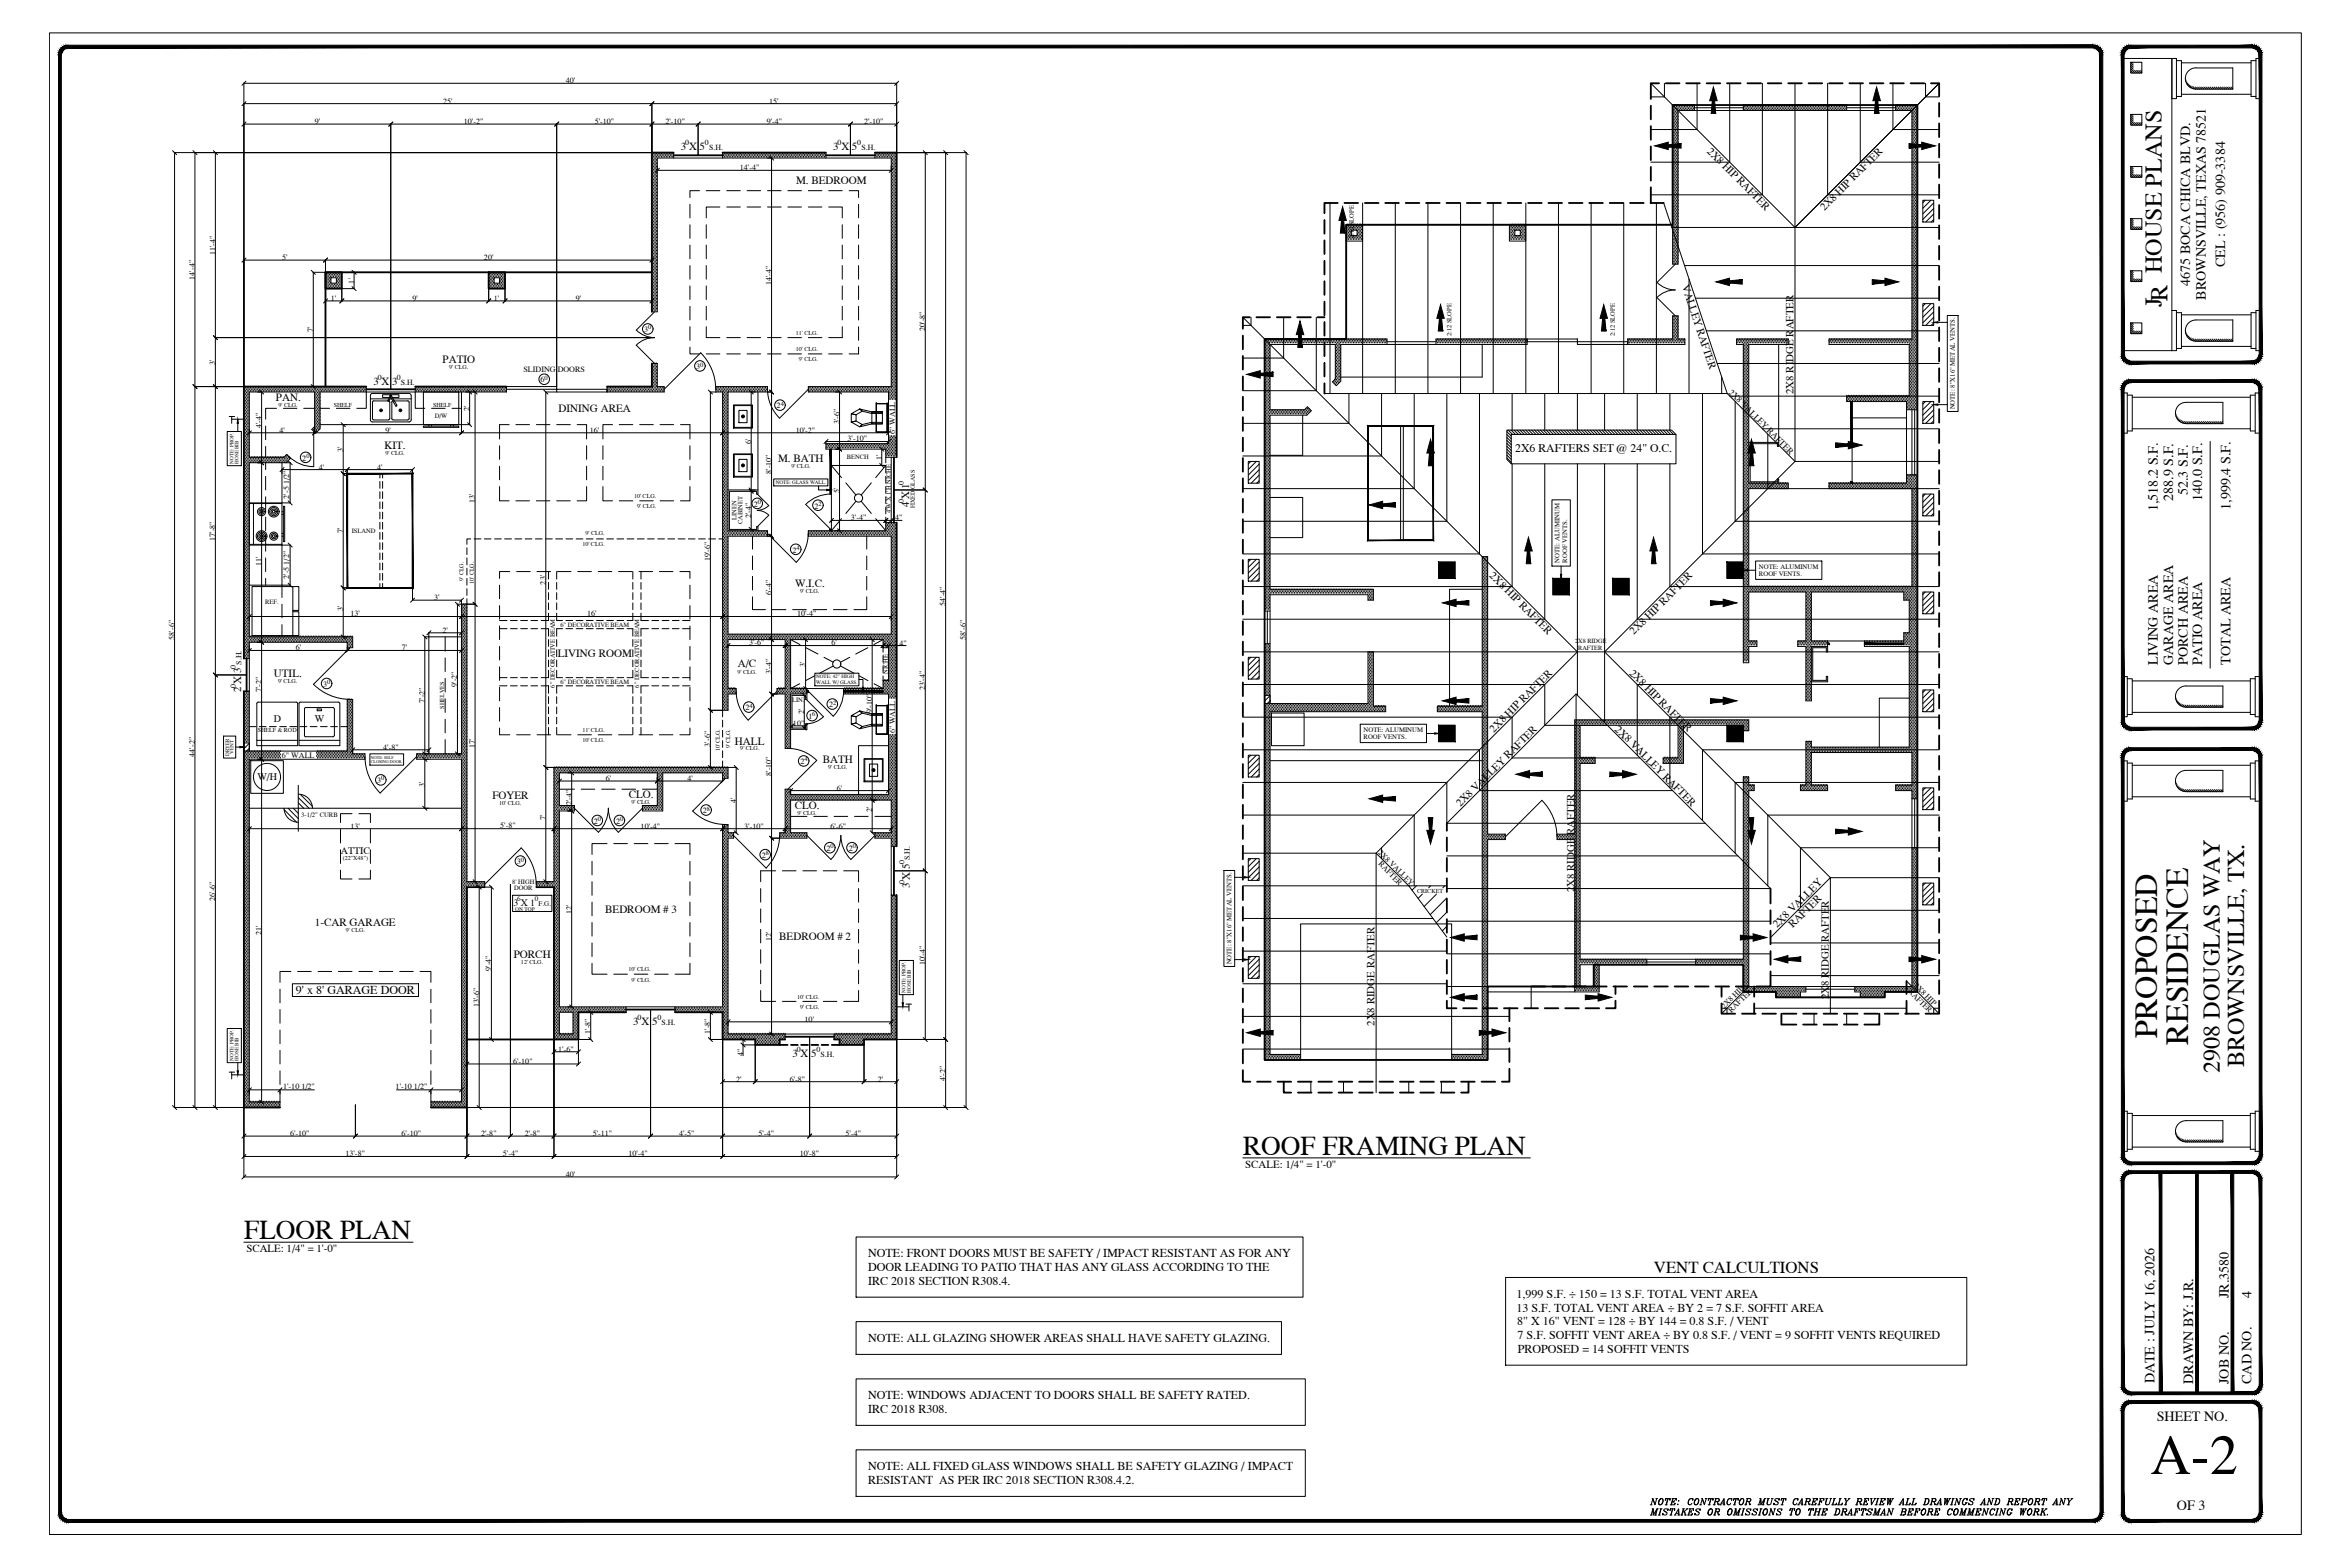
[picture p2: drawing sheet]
<svg xmlns="http://www.w3.org/2000/svg" width="914mm" height="610mm" viewBox="0 0 914 610" stroke-linecap="round" stroke-linejoin="round" font-family="sans-serif">
<defs><g id="words">
<text font-size="21.9" x="836.7" y="573.4">A-2</text>
<g font-size="12.5">
<text x="839.4" y="403.8" transform="rotate(-90 839.4 403.8)">PROPOSED</text>
<text x="851.4" y="406.4" transform="rotate(-90 851.4 406.4)">RESIDENCE</text>
</g>
<g font-size="10.6">
<text x="483.7" y="449.3">ROOF FRAMING PLAN</text>
<text x="95" y="482.1">FLOOR PLAN</text>
</g>
<g font-size="9.4">
<text x="841.2" y="119.3" transform="rotate(-90 841.2 119.3)">JR HOUSE PLANS</text>
<text x="863.8" y="417.4" transform="rotate(-90 863.8 417.4)">2908 DOUGLAS WAY</text>
<text x="873.3" y="415.2" transform="rotate(-90 873.3 415.2)">BROWNSVILLE, TX.</text>
</g>
<text font-size="6.5" x="643.6" y="495.1">VENT CALCULTIONS</text>
<g font-size="5.5">
<text x="865.8" y="103.9" transform="rotate(-90 865.8 103.9)">CEL : (956) 909-3384</text>
<text x="852.2" y="111.2" transform="rotate(-90 852.2 111.2)">4675 BOCA CHICA BLVD.</text>
<text x="858.3" y="116.6" transform="rotate(-90 858.3 116.6)">BROWNSVILLE, TEXAS 78521</text>
<text x="845.6" y="194.9" transform="rotate(-90 845.6 194.9)">288.9 S.F.</text>
<text x="851.3" y="192.6" transform="rotate(-90 851.3 192.6)">52.3 S.F.</text>
<text x="856.9" y="194.7" transform="rotate(-90 856.9 194.7)">140.0 S.F.</text>
<text x="839.7" y="198.9" transform="rotate(-90 839.7 198.9)">1,518.2 S.F.</text>
<text x="867.9" y="198.4" transform="rotate(-90 867.9 198.4)">1,999.4 S.F.</text>
<text x="839.7" y="258.7" transform="rotate(-90 839.7 258.7)">LIVING AREA</text>
<text x="845.6" y="258.7" transform="rotate(-90 845.6 258.7)">GARAGE AREA</text>
<text x="851.3" y="258.7" transform="rotate(-90 851.3 258.7)">PORCH AREA</text>
<text x="856.9" y="258.7" transform="rotate(-90 856.9 258.7)">PATIO AREA</text>
<text x="867.9" y="258.6" transform="rotate(-90 867.9 258.6)">TOTAL AREA</text>
<text x="867.2" y="505.1" transform="rotate(-90 867.2 505.1)">JR.3580</text>
<text x="876.1" y="505.1" transform="rotate(-90 876.1 505.1)">4</text>
<text x="838.3" y="538.2" transform="rotate(-90 838.3 538.2)">DATE : JULY 16, 2026</text>
<text x="853.4" y="538.4" transform="rotate(-90 853.4 538.4)">DRAWN BY: J.R.</text>
<text x="867.2" y="538.4" transform="rotate(-90 867.2 538.4)">JOB NO.</text>
<text x="876.1" y="538.4" transform="rotate(-90 876.1 538.4)">CAD NO.</text>
<text x="839.2" y="553">SHEET NO.</text>
<text x="847" y="587.4">OF 3</text>
</g>
<g font-size="4.7">
<text x="115.1" y="386.7">9' x 8' GARAGE DOOR</text>
<text x="337.8" y="489.2">NOTE: FRONT DOORS MUST BE SAFETY / IMPACT RESISTANT AS FOR ANY</text>
<text x="337.8" y="494.5">DOOR LEADING TO PATIO THAT HAS ANY GLASS ACCORDING TO THE</text>
<text x="337.8" y="499.8">IRC 2018 SECTION R308.4.</text>
<text x="590.1" y="505">1,999 S.F. ÷ 150 = 13 S.F. TOTAL VENT AREA</text>
<text x="590.1" y="510.3">13 S.F. TOTAL VENT AREA ÷ BY 2 = 7 S.F. SOFFIT AREA</text>
<text x="590.3" y="515.6">8&quot; X 16&quot; VENT = 128 ÷ BY 144 = 0.8 S.F. / VENT</text>
<text x="590.5" y="520.9">7 S.F. SOFFIT VENT AREA ÷ BY 0.8 S.F. / VENT = 9 SOFFIT VENTS REQUIRED</text>
<text x="337.8" y="522.1">NOTE: ALL GLAZING SHOWER AREAS SHALL HAVE SAFETY GLAZING.</text>
<text x="590.5" y="526.2">PROPOSED = 14 SOFFIT VENTS</text>
<text x="337.8" y="544.4">NOTE: WINDOWS ADJACENT TO DOORS SHALL BE SAFETY RATED.</text>
<text x="337.8" y="549.7">IRC 2018 R308.</text>
<text x="337.8" y="572">NOTE: ALL FIXED GLASS WINDOWS SHALL BE SAFETY GLAZING / IMPACT</text>
<text x="337.8" y="577.3">RESISTANT AS PER IRC 2018 SECTION R308.4.2.</text>
</g>
<text font-size="4.6" x="589.6" y="175.9">2X6 RAFTERS SET @ 24&quot; O.C.</text>
<g font-size="4.3">
<text x="309.7" y="71.6">M. BEDROOM</text>
<text x="172.2" y="141.2">PATIO</text>
<text x="107.4" y="156">PAN.</text>
<text x="217.4" y="160.3">DINING AREA</text>
<text x="149.6" y="174.7">KIT.</text>
<text x="302.8" y="179.8">M. BATH</text>
<text x="309.4" y="228.3">W.I.C.</text>
<text x="217.1" y="255.5">LIVING ROOM</text>
<text x="106.6" y="263.4">UTIL.</text>
<text x="287.1" y="259.6">A/C</text>
<text x="286" y="289.7">HALL</text>
<text x="320.1" y="296.8">BATH</text>
<text x="191.6" y="310.7">FOYER</text>
<text x="244.7" y="310.5">CLO.</text>
<text x="309.2" y="314.8">CLO.</text>
<text x="235.5" y="355">BEDROOM # 3</text>
<text x="122.5" y="360.2">1-CAR GARAGE</text>
<text x="303.2" y="365.6">BEDROOM # 2</text>
<text x="199.9" y="372.8">PORCH</text>
</g>
<g font-size="4.2">
<text x="265" y="58.4">3 X 5</text>
<text x="324.2" y="58.4">3 X 5</text>
<text x="664" y="59" transform="rotate(45 664 59)">2X8 HIP RAFTER</text>
<text x="709.9" y="82.1" transform="rotate(-45 709.9 82.1)">2X8 HIP RAFTER</text>
<text x="654.4" y="111.4" transform="rotate(72 654.4 111.4)">VALLEY RAFTER</text>
<text x="145.3" y="149.9">3 X 3</text>
<text x="697.9" y="153.3" transform="rotate(-90 697.9 153.3)">2X8 RIDGE RAFTER</text>
<text x="353.8" y="197.4" transform="rotate(-90 353.8 197.4)">4 X 1</text>
<text x="579.4" y="224.1" transform="rotate(45 579.4 224.1)">2X8 HIP RAFTER</text>
<text x="635.8" y="247.2" transform="rotate(-45 635.8 247.2)">2X8 HIP RAFTER</text>
<text x="633.8" y="262" transform="rotate(45 633.8 262)">2X8 HIP RAFTER</text>
<text x="93.9" y="269.3" transform="rotate(-90 93.9 269.3)">2 X 3</text>
<text x="581.3" y="285" transform="rotate(-45 581.3 285)">2X8 HIP RAFTER</text>
<text x="628.1" y="283.9" transform="rotate(45 628.1 283.9)">2X8 VALLEY RAFTER</text>
<text x="568.2" y="314" transform="rotate(-45 568.2 314)">2X8 VALLEY RAFTER</text>
<text x="354" y="345.5" transform="rotate(-90 354 345.5)">3 X 5</text>
<text x="612.7" y="347.2" transform="rotate(-90 612.7 347.2)">2X8 RIDGE RAFTER</text>
<text x="691.5" y="361.2" transform="rotate(-45 691.5 361.2)">2X8 VALLEY</text>
<text x="697.6" y="361.1" transform="rotate(-45 697.6 361.1)">RAFTER</text>
<text x="711.6" y="388.8" transform="rotate(-90 711.6 388.8)">2X8 RIDGE RAFTER</text>
<text x="246.4" y="398.9">3 X 5</text>
<text x="534.9" y="399.1" transform="rotate(-90 534.9 399.1)">2X8 RIDGE RAFTER</text>
<text x="308.3" y="411.3">3 X 5</text>
<text x="484.5" y="454.3">SCALE: 1/4&quot; = 1'-0&quot;</text>
<text x="95.9" y="487.1">SCALE: 1/4&quot; = 1'-0&quot;</text>
</g>
<g font-size="3.9">
<text x="106.5" y="280.9">D</text>
<text x="122.5" y="280.9">W</text>
<text x="100.1" y="303.4">W/H</text>
<text x="132.6" y="332.2">ATTIC</text>
</g>
<text font-size="3.8" x="199.8" y="352.3">3 X 1</text>
<text font-size="3.4" x="672.5" y="152.8" transform="rotate(45 672.5 152.8)">2X8 VALLEY RAFTER</text>
<g font-size="3.2">
<text x="250.7" y="129.2">3</text>
<text x="270.9" y="143.6">3</text>
<text x="210.3" y="148.8">6</text>
<text x="302.2" y="158.9">2</text>
<text x="117.6" y="179.2">2</text>
<text x="293.4" y="197.1">2</text>
<text x="317" y="197.8">2</text>
<text x="308.3" y="215">2</text>
<text x="125.7" y="267.1">3</text>
<text x="322.6" y="275.1">2</text>
<text x="290.1" y="276.4">2</text>
<text x="314.6" y="279.6">1</text>
<text x="311.4" y="297.3">2</text>
<text x="146.8" y="304.6">3</text>
<text x="273.5" y="316.4">2</text>
<text x="231.1" y="320.4">2</text>
<text x="239.7" y="320.4">2</text>
<text x="296.4" y="333.7">2</text>
<text x="321.6" y="331">2</text>
<text x="330.2" y="331">2</text>
<text x="201.1" y="336.2">3</text>
</g>
<g font-size="3.1">
<text x="220.1" y="32.4">40'</text>
<text x="172.5" y="40.3">25'</text>
<text x="299.3" y="40.3">15'</text>
<text x="122.5" y="48.2">9'</text>
<text x="180.5" y="48.2">10'-2&quot;</text>
<text x="231.4" y="48.2">5'-10&quot;</text>
<text x="258.9" y="48.2">2'-10&quot;</text>
<text x="298.4" y="48.2">9'-4&quot;</text>
<text x="336.2" y="48.2">2'-10&quot;</text>
<text x="287.9" y="66.3">14'-4&quot;</text>
<text x="83.8" y="99.2" transform="rotate(-90 83.8 99.2)">11'-4&quot;</text>
<text x="109.8" y="101.1">5'</text>
<text x="188.3" y="101.1">20'</text>
<text x="75.8" y="108.8" transform="rotate(-90 75.8 108.8)">14'-4&quot;</text>
<text x="137.8" y="110.3" transform="rotate(-90 137.8 110.3)">1'</text>
<text x="300.2" y="110.9" transform="rotate(-90 300.2 110.9)">14'-4&quot;</text>
<text x="128.7" y="117.1">1'</text>
<text x="160.6" y="117">9'</text>
<text x="192.2" y="117.1">1'</text>
<text x="224.1" y="117">9'</text>
<text x="121.9" y="129.2" transform="rotate(-90 121.9 129.2)">7'</text>
<text x="360" y="128.7" transform="rotate(-90 360 128.7)">20'-8&quot;</text>
<text x="83.8" y="142" transform="rotate(-90 83.8 142)">3'</text>
<text x="203.7" y="144.7">SLIDING DOORS</text>
<text x="182.7" y="159.9" transform="rotate(-90 182.7 159.9)">2'</text>
<text x="101.8" y="166.6" transform="rotate(-90 101.8 166.6)">4'-4&quot;</text>
<text x="326.6" y="165" transform="rotate(-90 326.6 165)">3'-6&quot;</text>
<text x="108.7" y="168.4">4'</text>
<text x="150" y="168.3">9'</text>
<text x="229.5" y="168.3">16'</text>
<text x="292.3" y="172.6" transform="rotate(-90 292.3 172.6)">6'</text>
<text x="309.6" y="168.3">10'-2&quot;</text>
<text x="329.8" y="171.7">3'-10&quot;</text>
<text x="348.3" y="168.9" transform="rotate(-90 348.3 168.9)">6&quot; WALL</text>
<text x="133.5" y="175.8" transform="rotate(-90 133.5 175.8)">3'</text>
<text x="343.1" y="179.1" transform="rotate(-90 343.1 179.1)">1'</text>
<text x="124.1" y="182.7">4'</text>
<text x="146.8" y="182.7">4'</text>
<text x="300.2" y="184.3" transform="rotate(-90 300.2 184.3)">8'-10&quot;</text>
<text x="326.6" y="191.7" transform="rotate(-90 326.6 191.7)">5'</text>
<text x="112.6" y="194" transform="rotate(-90 112.6 194)">2'-5 1/2&quot;</text>
<text x="184.8" y="195.8" transform="rotate(-90 184.8 195.8)">13'</text>
<text x="292.3" y="201.5" transform="rotate(-90 292.3 201.5)">2'-4&quot;</text>
<text x="331.1" y="202.4">3'-4&quot;</text>
<text x="348.3" y="202.5">4&quot;</text>
<text x="133.5" y="207.5" transform="rotate(-90 133.5 207.5)">7'</text>
<text x="83.8" y="210.4" transform="rotate(-90 83.8 210.4)">17'-8&quot;</text>
<text x="101.8" y="220.1" transform="rotate(-90 101.8 220.1)">11'</text>
<text x="276.3" y="218.3" transform="rotate(-90 276.3 218.3)">19'-6&quot;</text>
<text x="112.6" y="225.2" transform="rotate(-90 112.6 225.2)">2'-5 1/2&quot;</text>
<text x="212.3" y="227.4" transform="rotate(-90 212.3 227.4)">23'</text>
<text x="169" y="233.4">3'</text>
<text x="300.2" y="231.7" transform="rotate(-90 300.2 231.7)">6'-4&quot;</text>
<text x="133.5" y="237.7" transform="rotate(-90 133.5 237.7)">3'</text>
<text x="136.3" y="239.8">13'</text>
<text x="228.4" y="239.8">16'</text>
<text x="310.1" y="239.8">10'-4&quot;</text>
<text x="367.9" y="235.6" transform="rotate(-90 367.9 235.6)">54'-4&quot;</text>
<text x="67.8" y="248.8" transform="rotate(-90 67.8 248.8)">58'-6&quot;</text>
<text x="172.2" y="246.2">2'</text>
<text x="291.5" y="251.1">3'-6&quot;</text>
<text x="323.5" y="251.1">6'</text>
<text x="350" y="251.1">4&quot;</text>
<text x="375.8" y="248.8" transform="rotate(-90 375.8 248.8)">58'-6&quot;</text>
<text x="115" y="253">6'</text>
<text x="156.3" y="253">7'</text>
<text x="300.2" y="262.4" transform="rotate(-90 300.2 262.4)">3'-4&quot;</text>
<text x="313.4" y="259.4" transform="rotate(-90 313.4 259.4)">3'</text>
<text x="101.8" y="269.2" transform="rotate(-90 101.8 269.2)">7'-2&quot;</text>
<text x="177.9" y="267.1" transform="rotate(-90 177.9 267.1)">9'-2&quot;</text>
<text x="360" y="268.4" transform="rotate(-90 360 268.4)">23'-4&quot;</text>
<text x="165.3" y="273.4" transform="rotate(-90 165.3 273.4)">7'-2&quot;</text>
<text x="313" y="277.9" transform="rotate(-90 313 277.9)">2'</text>
<text x="339.3" y="277.4" transform="rotate(-90 339.3 277.4)">9'-10&quot;</text>
<text x="308.6" y="282.3">10&quot;</text>
<text x="348.3" y="285.3" transform="rotate(-90 348.3 285.3)">6&quot; WALL</text>
<text x="149.1" y="291.6">4'-8&quot;</text>
<text x="184.8" y="291" transform="rotate(-90 184.8 291)">17'</text>
<text x="276.4" y="290.4" transform="rotate(-90 276.4 290.4)">3'-6&quot;</text>
<text x="75.8" y="294.3" transform="rotate(-90 75.8 294.3)">44'-2&quot;</text>
<text x="109.7" y="294.8">6&quot; WALL</text>
<text x="165.3" y="306" transform="rotate(-90 165.3 306)">3'</text>
<text x="235.7" y="303.8">6'</text>
<text x="267.4" y="303.8">4'</text>
<text x="300.2" y="301.8" transform="rotate(-90 300.2 301.8)">8'-10&quot;</text>
<text x="325.7" y="307.5">6'</text>
<text x="222.4" y="313.2" transform="rotate(-90 222.4 313.2)">2'-4&quot;</text>
<text x="286.5" y="312.3" transform="rotate(-90 286.5 312.3)">4'</text>
<text x="339.4" y="316" transform="rotate(-90 339.4 316)">2'</text>
<text x="136.3" y="322.3">13'</text>
<text x="194.6" y="322.3">5'-8&quot;</text>
<text x="212.3" y="319.2" transform="rotate(-90 212.3 319.2)">7'</text>
<text x="249.3" y="322.3">10'-4&quot;</text>
<text x="289.6" y="322.3">3'-10&quot;</text>
<text x="323.2" y="322.3">6'-6&quot;</text>
<text x="83.8" y="350.4" transform="rotate(-90 83.8 350.4)">26'-6&quot;</text>
<text x="222.4" y="355.6" transform="rotate(-90 222.4 355.6)">12'</text>
<text x="101.8" y="363.9" transform="rotate(-90 101.8 363.9)">21'</text>
<text x="300.2" y="366.2" transform="rotate(-90 300.2 366.2)">12'</text>
<text x="191.2" y="377.7" transform="rotate(-90 191.2 377.7)">9'-4&quot;</text>
<text x="360" y="375.5" transform="rotate(-90 360 375.5)">10'-4&quot;</text>
<text x="186.4" y="391.9" transform="rotate(-90 186.4 391.9)">13'-6&quot;</text>
<text x="313.1" y="397.5">10'</text>
<text x="229.8" y="402.2" transform="rotate(-90 229.8 402.2)">1'-8&quot;</text>
<text x="276.4" y="402.2" transform="rotate(-90 276.4 402.2)">1'-8&quot;</text>
<text x="199.7" y="413.9">6'-10&quot;</text>
<text x="217.2" y="409.1">1'-6&quot;</text>
<text x="289.1" y="410.7" transform="rotate(-90 289.1 410.7)">4&quot;</text>
<text x="110.2" y="423.6">1'-10 1/2&quot;</text>
<text x="154" y="423.6">1'-10 1/2&quot;</text>
<text x="286.5" y="420.8">2'</text>
<text x="307.3" y="420.8">6'-8&quot;</text>
<text x="341.5" y="420.8">2'</text>
<text x="367.9" y="420.6" transform="rotate(-90 367.9 420.6)">4'-2&quot;</text>
<text x="112.9" y="441.9">6'-10&quot;</text>
<text x="156.3" y="441.9">6'-10&quot;</text>
<text x="187.2" y="441.9">2'-8&quot;</text>
<text x="204.2" y="441.9">2'-8&quot;</text>
<text x="230.6" y="441.9">5'-11&quot;</text>
<text x="264.2" y="441.9">4'-5&quot;</text>
<text x="295.2" y="441.9">5'-4&quot;</text>
<text x="329" y="441.9">5'-4&quot;</text>
<text x="134.4" y="449.8">13'-8&quot;</text>
<text x="195.7" y="449.8">5'-4&quot;</text>
<text x="244.5" y="449.8">10'-4&quot;</text>
<text x="311.2" y="449.8">10'-8&quot;</text>
<text x="220.1" y="457.8">40'</text>
</g>
<g font-size="3">
<text x="266.6" y="56.3">0</text>
<text x="274.3" y="56.3">0</text>
<text x="275.9" y="58.4">S.H.</text>
<text x="325.9" y="56.3">0</text>
<text x="333.6" y="56.3">0</text>
<text x="335.2" y="58.4">S.H.</text>
<text x="147.1" y="147.8">0</text>
<text x="154.4" y="147.8">0</text>
<text x="156" y="149.9">S.H.</text>
<text x="351.6" y="188.7" transform="rotate(-90 351.6 188.7)">0</text>
<text x="351.6" y="195.7" transform="rotate(-90 351.6 195.7)">0</text>
<text x="91.8" y="260.2" transform="rotate(-90 91.8 260.2)">0</text>
<text x="93.9" y="258.6" transform="rotate(-90 93.9 258.6)">S.H.</text>
<text x="91.8" y="267.6" transform="rotate(-90 91.8 267.6)">0</text>
<text x="354" y="334.5" transform="rotate(-90 354 334.5)">S.H.</text>
<text x="536.1" y="331.9" transform="rotate(45 536.1 331.9)">2X8 VALLEY</text>
<text x="351.9" y="336.1" transform="rotate(-90 351.9 336.1)">0</text>
<text x="536.2" y="336.3" transform="rotate(45 536.2 336.3)">RAFTER</text>
<text x="351.9" y="343.8" transform="rotate(-90 351.9 343.8)">0</text>
<text x="744.6" y="383.7" transform="rotate(45 744.6 383.7)">2X8 HIP</text>
<text x="742.4" y="385.8" transform="rotate(45 742.4 385.8)">RAFTER</text>
<text x="671" y="392.5" transform="rotate(-45 671 392.5)">2X8 HIP</text>
<text x="673.8" y="394.1" transform="rotate(-45 673.8 394.1)">RAFTER</text>
<text x="248.1" y="396.8">0</text>
<text x="255.8" y="396.8">0</text>
<text x="257.4" y="398.9">S.H.</text>
<text x="310" y="409.3">0</text>
<text x="317.7" y="409.3">0</text>
<text x="319.3" y="411.3">S.H.</text>
</g>
<g font-size="2.7">
<text x="201.3" y="350.4">6</text>
<text x="208.1" y="350.4">0</text>
<text x="209.6" y="352.3">F.G.</text>
</g>
<g font-size="2.6">
<text x="760.7" y="159.3" transform="rotate(-90 760.7 159.3)">NOTE: 8&quot;X16&quot; METAL VENTS.</text>
<text x="606.8" y="218.9" transform="rotate(-90 606.8 218.9)">NOTE: ALUMINUM</text>
<text x="609.8" y="218.9" transform="rotate(-90 609.8 218.9)">ROOF VENTS.</text>
<text x="684.4" y="221.2">NOTE: ALUMINUM</text>
<text x="684.4" y="224.2">ROOF VENTS.</text>
<text x="530.6" y="284.7">NOTE: ALUMINUM</text>
<text x="530.6" y="287.7">ROOF VENTS.</text>
<text x="117.2" y="317.7">3-1/2&quot; CURB</text>
<text x="479.2" y="375.2" transform="rotate(-90 479.2 375.2)">NOTE: 8&quot;X16&quot; METAL VENTS.</text>
</g>
<g font-size="2.5">
<text x="526.7" y="92.7" transform="rotate(-90 526.7 92.7)">2:12 SLOPE</text>
<text x="252.2" y="128.2">0</text>
<text x="564.8" y="130.8" transform="rotate(-90 564.8 130.8)">2:12 SLOPE</text>
<text x="628.3" y="130.8" transform="rotate(-90 628.3 130.8)">2:12 SLOPE</text>
<text x="272.5" y="142.6">0</text>
<text x="211.9" y="147.8">0</text>
<text x="303.8" y="157.8">4</text>
<text x="169.2" y="162.7">D/W</text>
<text x="119.2" y="178.2">0</text>
<text x="329.5" y="178.7">BENCH</text>
<text x="294.9" y="196.1">0</text>
<text x="318.5" y="196.8">2</text>
<text x="286.6" y="202.3" transform="rotate(-90 286.6 202.3)">LINEN</text>
<text x="346.6" y="199.7" transform="rotate(-90 346.6 199.7)">4'W X 1'H NICHE</text>
<text x="136.9" y="207.3">ISLAND</text>
<text x="288.9" y="204" transform="rotate(-90 288.9 204)">CABINET</text>
<text x="309.9" y="213.9">4</text>
<text x="103.2" y="234.8">REF.</text>
<text x="218" y="243.8">6&quot; DECORATIVE BEAM</text>
<text x="345.5" y="262.2" transform="rotate(-90 345.5 262.2)">NICHE</text>
<text x="127.2" y="266.1">0</text>
<text x="215.8" y="267.5" transform="rotate(-90 215.8 267.5)">6&quot; DECORATIVE BEAM</text>
<text x="218" y="266">6&quot; DECORATIVE BEAM</text>
<text x="248.7" y="267.5" transform="rotate(-90 248.7 267.5)">6&quot; DECORATIVE BEAM</text>
<text x="291.6" y="275.3">4</text>
<text x="308.2" y="273">LIN.</text>
<text x="324.1" y="274.1">2</text>
<text x="316" y="278.6">6</text>
<text x="313" y="296.2">4</text>
<text x="148.4" y="303.6">0</text>
<text x="275" y="315.3">8</text>
<text x="232.6" y="319.4">0</text>
<text x="241.3" y="319.4">0</text>
<text x="323.2" y="330">0</text>
<text x="331.8" y="330">0</text>
<text x="202.6" y="335.2">0</text>
<text x="298" y="332.7">8</text>
<text x="199.3" y="343.7">8' HIGH</text>
<text x="200.1" y="346.1">DOOR</text>
</g>
<g font-size="2.4">
<text x="612.8" y="250.3">2X8 RIDGE</text>
<text x="614.1" y="252.8">RAFTER</text>
</g>
<g font-size="2.3">
<text x="309.7" y="130.2">11' CLG.</text>
<text x="309.7" y="136.6">10' CLG.</text>
<text x="174.8" y="143.4">9' CLG.</text>
<text x="310.8" y="140.6">9' CLG.</text>
<text x="108.4" y="158.3">9' CLG.</text>
<text x="129.9" y="158.5">SHELF</text>
<text x="168.6" y="158.5">SHELF</text>
<text x="150" y="177">9' CLG.</text>
<text x="307.9" y="182.1">9' CLG.</text>
<text x="246.7" y="193.7">10' CLG.</text>
<text x="247.9" y="197.8">9' CLG.</text>
<text x="356" y="197.8" transform="rotate(-90 356 197.8)">FIXED GLASS</text>
<text x="227.8" y="208.3">9' CLG.</text>
<text x="226.6" y="212.4">10' CLG.</text>
<text x="180.3" y="226" transform="rotate(-90 180.3 226)">9' CLG.</text>
<text x="184.4" y="227.2" transform="rotate(-90 184.4 227.2)">10' CLG.</text>
<text x="311.3" y="230.5">9' CLG.</text>
<text x="287" y="262.4">9' CLG.</text>
<text x="108.2" y="265.7">9' CLG.</text>
<text x="172.9" y="275.6" transform="rotate(-90 172.9 275.6)">SHELVES</text>
<text x="100.3" y="284.8">SHELF &amp; ROD</text>
<text x="226.6" y="284.7">11' CLG.</text>
<text x="226.6" y="288.6">10' CLG.</text>
<text x="280.1" y="292.3" transform="rotate(-90 280.1 292.3)">10' CLG.</text>
<text x="284.1" y="291.1" transform="rotate(-90 284.1 291.1)">9' CLG.</text>
<text x="288.1" y="291.9">9' CLG.</text>
<text x="322.3" y="299">9' CLG.</text>
<text x="194.3" y="313">10' CLG.</text>
<text x="245.7" y="312.8">9' CLG.</text>
<text x="310.3" y="317">9' CLG.</text>
<text x="133.4" y="334.4">(22&quot;X48&quot;)</text>
<text x="551.5" y="347.4">CRICKET</text>
<text x="134.6" y="362.6">9' CLG.</text>
<text x="202.7" y="375.1">12' CLG.</text>
<text x="244.6" y="377.9">10' CLG.</text>
<text x="245.8" y="381.9">9' CLG.</text>
<text x="310.2" y="388.5">10' CLG.</text>
<text x="311.4" y="392.5">9' CLG.</text>
</g>
<text font-size="2.1" x="200.5" y="354.3">ON TOP</text>
<g font-size="2">
<text x="90.8" y="180.4" transform="rotate(-90 90.8 180.4)">NOTE: PROP.</text>
<text x="92.8" y="180.4" transform="rotate(-90 92.8 180.4)">HOSE BIB</text>
<text x="301.8" y="188.4">NOTE: GLASS WALL.</text>
<text x="317.6" y="263.8">NOTE: 42&quot; HIGH</text>
<text x="317.6" y="266.1">WALL W/ GLASS.</text>
<text x="90.8" y="293.3" transform="rotate(-90 90.8 293.3)">VENT</text>
<text x="89.2" y="294.1" transform="rotate(-90 89.2 294.1)">DRYER</text>
<text x="352.3" y="386.2" transform="rotate(-90 352.3 386.2)">NOTE: PROP.</text>
<text x="354.4" y="386.2" transform="rotate(-90 354.4 386.2)">HOSE BIB</text>
<text x="90.8" y="412.7" transform="rotate(-90 90.8 412.7)">NOTE: PROP.</text>
<text x="92.8" y="412.7" transform="rotate(-90 92.8 412.7)">HOSE BIB</text>
</g>
<g font-size="1.6">
<text x="144.3" y="296.9">CLOSING DOOR.</text>
<text x="144.3" y="295.1">NOTE: SELF</text>
</g>
</g></defs>
<!-- layer: 1 -->
<g fill="none" stroke="#000" stroke-width=".39">
<path d="M94.9 32.3v118.1h-19.2M94.9 32.4h254M95.7 39.6l-1.6 1.5M95.7 31.6l-1.6 1.6M254.5 39.6l-1.6 1.5M348.9 32.3v27.1h27.1M349.7 39.6l-1.6 1.5M349.7 31.6l-1.6 1.6M642.4 32.4l56 56.1 56.1-56.1-56.1 56.1M647.6 32.4v5.3h-5.2M660.3 32.4v18h-17.9M673 32.4v30.7h-30.6"/>
<path d="M685.7 32.4v43.4h-43.3M698.4 32.4v56.1M711.1 32.4v43.4h43.4M723.8 32.4v30.7h30.7M736.5 32.4v18h18M749.2 32.4v5.3h5.3M67.1 58.6l1.6 1.6M67.9 59.4v371.4M75.1 58.6l1.6 1.6M75.8 59.4v371.4M83 58.6l1.6 1.6M83.8 59.4v371.4"/>
<path d="M94.9 40.3h254M94.9 48.3h254M95.7 47.5l-1.6 1.6M152 48.1v103.3M152.9 47.5l-1.6 1.6M216.6 48.1v102.3M217.4 47.5l-1.6 1.6M253.6 40.2v19.2h-185.8M254.2 59.9h.1M254.5 47.5l-1.6 1.6M254.9 59.9h.1M255.5 59.9h.1"/>
<path d="M256.1 59.9h.1M256.7 59.9h.1M257.4 59.9h.1M258 59.9h.1M258.6 59.9h.1M259.3 59.9h.1M259.9 59.9h.1M260.5 59.9h.1M261.1 59.9h.1M261.8 59.9h.1M262.1 59.4v2.1M271.6 48.1v12.3"/>
<path d="M272.4 47.5l-1.5 1.6M281.2 59.4v2.1M281.2 59.9h.1M281.9 59.9h.1M282.5 59.9h.1M283.2 59.9h.1M283.7 59.9h.1M284.4 59.9h.1M285 59.9h.1M285.7 59.9h.1M286.3 59.9h.1M286.9 59.9h.1"/>
<path d="M287.6 59.9h.1M288.1 59.9h.1M288.8 59.9h.1M289.4 59.9h.1M290.1 59.9h.1M290.7 59.9h.1M291.3 59.9h.1M291.9 59.9h.1M292.6 59.9h.1M293.2 59.9h.1M293.8 59.9h.1M294.5 59.9h.1"/>
<path d="M295.1 59.9h.1M295.7 59.9h.1M296.3 59.9h.1M297 59.9h.1M297.6 59.9h.1M298.2 59.9h.1M298.9 59.9h.1M299.5 59.9h.1M300.1 59.9h.1M300.7 59.9h.1M301.4 59.9h.1M302 59.9h.1"/>
<path d="M302.6 59.9h.1M303.3 59.9h.1M303.9 59.9h.1M304.5 59.9h.1M305.1 59.9h.1M305.8 59.9h.1M306.4 59.9h.1M307 59.9h.1M307.7 59.9h.1M308.3 59.9h.1M308.9 59.9h.1M309.5 59.9h.1"/>
<path d="M310.2 59.9h.1M310.8 59.9h.1M311.4 59.9h.1M312 59.9h.1M312.7 59.9h.1M313.3 59.9h.1M313.9 59.9h.1M314.6 59.9h.1M315.2 59.9h.1M315.8 59.9h.1M316.4 59.9h.1M317.1 59.9h.1"/>
<path d="M317.7 59.9h.1M318.3 59.9h.1M319 59.9h.1M319.6 59.9h.1M320.2 59.9h.1M320.8 59.9h.1M321.4 59.4v2.1M330.9 48.1v12.3M331.7 47.5l-1.6 1.6M340.4 59.4v2.1M340.9 59.9h.1M341.6 59.9h.1"/>
<path d="M342.2 59.9h.1M342.8 59.9h.1M343.5 59.9h.1M344.1 59.9h.1M344.7 59.9h.1M345.3 59.9h.1M346 59.9h.1M346.6 59.9h.1M347.2 59.9h.1M347.9 59.9h.1M348.5 59.9h.1M349.7 47.5l-1.6 1.6"/>
<path d="M359.2 58.6l1.6 1.6M360 59.4v345M367.2 58.6l1.6 1.6M367.9 59.4v371.4M375.1 58.6l1.6 1.6M375.9 59.4v371.4M253.9 60.5h.1M253.9 79.4h.1M253.9 78.1h.1M253.9 76.8h.1M253.9 75.6h.1M253.9 74.4h.1"/>
<path d="M253.9 73.1h.1M253.9 71.9h.1M253.9 70.6h.1M253.9 69.3h.1M253.9 68.1h.1M253.9 66.8h.1M253.9 65.5h.1M253.9 64.3h.1M253.9 63h.1M253.9 61.8h.1M254.2 61.1h.1M254.2 78.8h.1"/>
<path d="M254.2 77.5h.1M254.2 76.2h.1M254.2 75h.1M254.2 73.7h.1M254.2 72.4h.1M254.2 71.2h.1M254.2 69.9h.1M254.2 68.7h.1M254.2 67.5h.1M254.2 66.2h.1M254.2 64.9h.1M254.2 63.7h.1"/>
<path d="M254.2 62.4h.1M254.5 60.5h.1M254.5 79.4h.1M254.5 78.1h.1M254.5 76.8h.1M254.5 75.6h.1M254.5 74.4h.1M254.5 73.1h.1M254.5 71.9h.1M254.5 70.6h.1M254.5 69.3h.1M254.5 68.1h.1"/>
<path d="M254.5 66.8h.1M254.5 65.5h.1M254.5 64.3h.1M254.5 63h.1M254.5 61.8h.1M254.9 61.1h.1M254.9 78.8h.1M254.9 77.5h.1M254.9 76.2h.1M254.9 75h.1M254.9 73.7h.1M254.9 72.4h.1"/>
<path d="M254.9 71.2h.1M254.9 69.9h.1M254.9 68.7h.1M254.9 67.5h.1M254.9 66.2h.1M254.9 64.9h.1M254.9 63.7h.1M254.9 62.4h.1M255.2 60.5h.1M255.2 79.4h.1M255.2 78.1h.1M255.2 76.8h.1"/>
<path d="M255.2 75.6h.1M255.2 74.4h.1M255.2 73.1h.1M255.2 71.9h.1M255.2 70.6h.1M255.2 69.3h.1M255.2 68.1h.1M255.2 66.8h.1M255.2 65.5h.1M255.2 64.3h.1M255.2 63h.1M255.2 61.8h.1"/>
<path d="M255.5 61.1h.1M255.5 78.8h.1M255.5 77.5h.1M255.5 76.2h.1M255.5 75h.1M255.5 73.7h.1M255.5 72.4h.1M255.5 71.2h.1M255.5 69.9h.1M255.5 68.7h.1M255.5 67.5h.1M255.5 66.2h.1"/>
<path d="M255.5 64.9h.1M255.5 63.7h.1M255.5 62.4h.1M255.8 66.3h91M255.8 60.5h.1M256.1 61.1h.1M256.4 60.5h.1M256.6 65.5l-1.6 1.6M256.7 61.1h.1M257.1 60.5h.1M257.4 61.1h.1M257.7 60.5h.1"/>
<path d="M258 61.1h.1M258.3 60.5h.1M258.6 61.1h.1M258.9 60.5h.1M259.3 61.1h.1M259.6 60.5h.1M259.9 61.1h.1M260.2 60.5h.1M260.5 61.1h.1M260.8 60.5h.1M261.1 61.1h.1M261.4 60.5h.1"/>
<path d="M261.8 61.1h.1M262.1 60.5h.1M268.5 79.5v5.3M272.2 74.2h-3.7v2.6M274.8 74.2h5.3M281.2 61.1h.1M281.5 60.5h.1M281.9 61.1h.1M282.2 60.5h.1M282.5 61.1h.1M282.8 74.2h5.3M282.8 60.5h.1"/>
<path d="M283.2 61.1h.1M283.4 60.5h.1M283.7 61.1h.1M284.1 60.5h.1M284.4 61.1h.1M284.7 60.5h.1M285 61.1h.1M285.4 60.5h.1M285.7 61.1h.1M285.9 60.5h.1M286.3 61.1h.1M286.6 60.5h.1"/>
<path d="M286.9 61.1h.1M287.2 60.5h.1M287.6 61.1h.1M287.9 60.5h.1M288.1 61.1h.1M288.5 60.5h.1M288.8 61.1h.1M289.1 60.5h.1M289.4 61.1h.1M289.7 60.5h.1M290.1 61.1h.1M290.4 60.5h.1"/>
<path d="M290.7 61.1h.1M290.7 74.2h5.3M291 60.5h.1M291.3 61.1h.1M291.6 60.5h.1M291.9 61.1h.1M292.3 60.5h.1M292.6 61.1h.1M292.9 60.5h.1M293.2 61.1h.1M293.5 60.5h.1M293.8 61.1h.1"/>
<path d="M294.1 60.5h.1M294.5 61.1h.1M294.8 60.5h.1M295.1 61.1h.1M295.4 60.5h.1M295.7 61.1h.1M296 60.5h.1M296.3 61.1h.1M296.7 60.5h.1M297 61.1h.1M297.3 60.5h.1M297.6 61.1h.1"/>
<path d="M297.9 60.5h.1M298.2 61.1h.1M298.5 60.5h.1M298.6 74.2h5.3M298.9 61.1h.1M299.2 60.5h.1M299.5 60.7l1.5 1.6M299.5 61.1h.1M299.8 60.5h.1M300.1 61.1h.1M300.2 61.5v340.8M300.4 60.5h.1"/>
<path d="M300.7 61.1h.1M301.1 60.5h.1M301.4 61.1h.1M301.7 60.5h.1M302 61.1h.1M302.3 60.5h.1M302.6 61.1h.1M302.9 60.5h.1M303.3 61.1h.1M303.6 60.5h.1M303.9 61.1h.1M304.2 60.5h.1"/>
<path d="M304.5 61.1h.1M304.8 60.5h.1M305.1 61.1h.1M305.5 60.5h.1M305.8 61.1h.1M306.1 60.5h.1M306.4 61.1h.1M306.6 74.2h5.3M306.7 60.5h.1M307 61.1h.1M307.3 60.5h.1M307.7 61.1h.1"/>
<path d="M308 60.5h.1M308.3 61.1h.1M308.6 60.5h.1M308.9 61.1h.1M309.2 60.5h.1M309.5 61.1h.1M309.8 60.5h.1M310.2 61.1h.1M310.5 60.5h.1M310.8 61.1h.1M311.1 60.5h.1M311.4 61.1h.1"/>
<path d="M311.7 60.5h.1M312 61.1h.1M312.4 60.5h.1M312.7 61.1h.1M313 60.5h.1M313.3 61.1h.1M313.6 60.5h.1M313.9 61.1h.1M314.2 60.5h.1M314.5 74.2h5.3M314.6 61.1h.1M314.9 60.5h.1"/>
<path d="M315.2 61.1h.1M315.5 60.5h.1M315.8 61.1h.1M316.1 60.5h.1M316.4 61.1h.1M316.8 60.5h.1M317.1 61.1h.1M317.4 60.5h.1M317.7 61.1h.1M318 60.5h.1M318.3 61.1h.1M318.6 60.5h.1"/>
<path d="M319 61.1h.1M319.3 60.5h.1M319.6 61.1h.1M319.9 60.5h.1M320.2 61.1h.1M320.5 60.5h.1M320.8 61.1h.1M321.2 60.5h.1M322.4 74.2h5.3M330.4 74.2h3.7v2.6M334.1 79.5v5.3M340.6 60.5h.1"/>
<path d="M340.9 61.1h.1M341.3 60.5h.1M341.6 61.1h.1M341.9 60.5h.1M342.2 61.1h.1M342.5 60.5h.1M342.8 61.1h.1M343.1 60.5h.1M343.5 61.1h.1M343.8 60.5h.1M344.1 61.1h.1M344.4 60.5h.1"/>
<path d="M344.7 61.1h.1M345 60.5h.1M345.3 61.1h.1M345.7 60.5h.1M346 61.1h.1M346.3 60.5h.1M346.6 61.1h.1M346.9 60.5h.1M346.9 79.4h.1M346.9 78.1h.1M346.9 76.8h.1M346.9 75.6h.1"/>
<path d="M346.9 74.4h.1M346.9 73.1h.1M346.9 71.9h.1M346.9 70.6h.1M346.9 69.3h.1M346.9 68.1h.1M346.9 66.8h.1M346.9 65.5h.1M346.9 64.3h.1M346.9 63h.1M346.9 61.8h.1M347.2 61.1h.1"/>
<path d="M347.2 78.8h.1M347.2 77.5h.1M347.2 76.2h.1M347.2 75h.1M347.2 73.7h.1M347.2 72.4h.1M347.2 71.2h.1M347.2 69.9h.1M347.2 68.7h.1M347.2 67.5h.1M347.2 66.2h.1M347.2 64.9h.1"/>
<path d="M347.2 63.7h.1M347.2 62.4h.1M347.5 60.5h.1M347.5 79.4h.1M347.5 78.1h.1M347.5 76.8h.1M347.5 75.6h.1M347.5 74.4h.1M347.5 73.1h.1M347.5 71.9h.1M347.5 70.6h.1M347.5 69.3h.1"/>
<path d="M347.5 68.1h.1M347.5 66.8h.1M347.5 65.5h.1M347.5 64.3h.1M347.5 63h.1M347.5 61.8h.1M347.6 65.5l-1.6 1.6M347.9 61.1h.1M347.9 78.8h.1M347.9 77.5h.1M347.9 76.2h.1M347.9 75h.1"/>
<path d="M347.9 73.7h.1M347.9 72.4h.1M347.9 71.2h.1M347.9 69.9h.1M347.9 68.7h.1M347.9 67.5h.1M347.9 66.2h.1M347.9 64.9h.1M347.9 63.7h.1M347.9 62.4h.1M348.2 60.5h.1M348.2 79.4h.1"/>
<path d="M348.2 78.1h.1M348.2 76.8h.1M348.2 75.6h.1M348.2 74.4h.1M348.2 73.1h.1M348.2 71.9h.1M348.2 70.6h.1M348.2 69.3h.1M348.2 68.1h.1M348.2 66.8h.1M348.2 65.5h.1M348.2 64.3h.1"/>
<path d="M348.2 63h.1M348.2 61.8h.1M348.5 61.1h.1M348.5 78.8h.1M348.5 77.5h.1M348.5 76.2h.1M348.5 75h.1M348.5 73.7h.1M348.5 72.4h.1M348.5 71.2h.1M348.5 69.9h.1M348.5 68.7h.1"/>
<path d="M348.5 67.5h.1M348.5 66.2h.1M348.5 64.9h.1M348.5 63.7h.1M348.5 62.4h.1M348.8 60.5h.1M348.8 79.4h.1M348.8 78.1h.1M348.8 76.8h.1M348.8 75.6h.1M348.8 74.4h.1M348.8 73.1h.1"/>
<path d="M348.8 71.9h.1M348.8 70.6h.1M348.8 69.3h.1M348.8 68.1h.1M348.8 66.8h.1M348.8 65.5h.1M348.8 64.3h.1M348.8 63h.1M348.8 61.8h.1M517.5 79v74.1M530.2 79v74.1M542.9 79v74.1"/>
<path d="M555.6 79v74.1M568.3 79v74.1M581 79v74.1M593.7 79v74.1M606.4 79v74.1M619.1 79v74.1M631.8 79v74.1M644.5 79v74.1M647.3 79l24.8 74.1 26.3 26.4h56.1M748.2 77.9h4.2v8.5h-4.2zM749.2 77.9l-1 1M751.3 77.9l-3.1 3.1"/>
<path d="M752.4 79l-4.2 4.2M253.9 84.4h.1M253.9 83.2h.1M253.9 81.9h.1M253.9 80.6h.1M253.9 99.5h.1M253.9 98.2h.1M253.9 97h.1M253.9 95.7h.1M253.9 94.5h.1M253.9 93.2h.1M253.9 92h.1"/>
<path d="M253.9 90.7h.1M253.9 89.4h.1M253.9 88.2h.1M253.9 86.9h.1M253.9 85.7h.1M254.2 83.8h.1M254.2 82.5h.1M254.2 81.3h.1M254.2 80h.1M254.2 98.9h.1M254.2 97.6h.1M254.2 96.3h.1"/>
<path d="M254.2 95.1h.1M254.2 93.8h.1M254.2 92.6h.1M254.2 91.3h.1M254.2 90.1h.1M254.2 88.8h.1M254.2 87.6h.1M254.2 86.3h.1M254.2 85h.1M254.5 84.4h.1M254.5 83.2h.1M254.5 81.9h.1"/>
<path d="M254.5 80.6h.1M254.5 99.5h.1M254.5 98.2h.1M254.5 97h.1M254.5 95.7h.1M254.5 94.5h.1M254.5 93.2h.1M254.5 92h.1M254.5 90.7h.1M254.5 89.4h.1M254.5 88.2h.1M254.5 86.9h.1"/>
<path d="M254.5 85.7h.1M254.9 83.8h.1M254.9 82.5h.1M254.9 81.3h.1M254.9 80h.1M254.9 98.9h.1M254.9 97.6h.1M254.9 96.3h.1M254.9 95.1h.1M254.9 93.8h.1M254.9 92.6h.1M254.9 91.3h.1"/>
<path d="M254.9 90.1h.1M254.9 88.8h.1M254.9 87.6h.1M254.9 86.3h.1M254.9 85h.1M255.2 84.4h.1M255.2 83.2h.1M255.2 81.9h.1M255.2 80.6h.1M255.2 99.5h.1M255.2 98.2h.1M255.2 97h.1"/>
<path d="M255.2 95.7h.1M255.2 94.5h.1M255.2 93.2h.1M255.2 92h.1M255.2 90.7h.1M255.2 89.4h.1M255.2 88.2h.1M255.2 86.9h.1M255.2 85.7h.1M255.5 83.8h.1M255.5 82.5h.1M255.5 81.3h.1"/>
<path d="M255.5 80h.1M255.5 98.9h.1M255.5 97.6h.1M255.5 96.3h.1M255.5 95.1h.1M255.5 93.8h.1M255.5 92.6h.1M255.5 91.3h.1M255.5 90.1h.1M255.5 88.8h.1M255.5 87.6h.1M255.5 86.3h.1"/>
<path d="M255.5 85h.1M268.5 87.4v5.3M268.5 95.3v5.3M274.8 87.4v5.3M274.8 95.3v5.3M280.1 80.5h-5.3v4.3M282.8 80.5h5.3M290.7 80.5h5.3M298.6 80.5h5.3M306.6 80.5h5.3M314.5 80.5h5.3M322.4 80.5h5.3v4.3"/>
<path d="M327.7 87.4v5.3M327.7 95.3v5.3M334.1 87.4v5.3M334.1 95.3v5.3M346.9 84.4h.1M346.9 83.2h.1M346.9 81.9h.1M346.9 80.6h.1M346.9 99.5h.1M346.9 98.2h.1M346.9 97h.1M346.9 95.7h.1"/>
<path d="M346.9 94.5h.1M346.9 93.2h.1M346.9 92h.1M346.9 90.7h.1M346.9 89.4h.1M346.9 88.2h.1M346.9 86.9h.1M346.9 85.7h.1M347.2 83.8h.1M347.2 82.5h.1M347.2 81.3h.1M347.2 80h.1"/>
<path d="M347.2 98.9h.1M347.2 97.6h.1M347.2 96.3h.1M347.2 95.1h.1M347.2 93.8h.1M347.2 92.6h.1M347.2 91.3h.1M347.2 90.1h.1M347.2 88.8h.1M347.2 87.6h.1M347.2 86.3h.1M347.2 85h.1"/>
<path d="M347.5 84.4h.1M347.5 83.2h.1M347.5 81.9h.1M347.5 80.6h.1M347.5 99.5h.1M347.5 98.2h.1M347.5 97h.1M347.5 95.7h.1M347.5 94.5h.1M347.5 93.2h.1M347.5 92h.1M347.5 90.7h.1"/>
<path d="M347.5 89.4h.1M347.5 88.2h.1M347.5 86.9h.1M347.5 85.7h.1M347.9 83.8h.1M347.9 82.5h.1M347.9 81.3h.1M347.9 80h.1M347.9 98.9h.1M347.9 97.6h.1M347.9 96.3h.1M347.9 95.1h.1"/>
<path d="M347.9 93.8h.1M347.9 92.6h.1M347.9 91.3h.1M347.9 90.1h.1M347.9 88.8h.1M347.9 87.6h.1M347.9 86.3h.1M347.9 85h.1M348.2 84.4h.1M348.2 83.2h.1M348.2 81.9h.1M348.2 80.6h.1"/>
<path d="M348.2 99.5h.1M348.2 98.2h.1M348.2 97h.1M348.2 95.7h.1M348.2 94.5h.1M348.2 93.2h.1M348.2 92h.1M348.2 90.7h.1M348.2 89.4h.1M348.2 88.2h.1M348.2 86.9h.1M348.2 85.7h.1"/>
<path d="M348.5 83.8h.1M348.5 82.5h.1M348.5 81.3h.1M348.5 80h.1M348.5 98.9h.1M348.5 97.6h.1M348.5 96.3h.1M348.5 95.1h.1M348.5 93.8h.1M348.5 92.6h.1M348.5 91.3h.1M348.5 90.1h.1"/>
<path d="M348.5 88.8h.1M348.5 87.6h.1M348.5 86.3h.1M348.5 85h.1M348.8 83.2h.1M348.8 81.9h.1M348.8 80.6h.1M348.8 99.5h.1M348.8 98.2h.1M348.8 97h.1M348.8 95.7h.1M348.8 94.5h.1"/>
<path d="M348.8 93.2h.1M348.8 92h.1M348.8 90.7h.1M348.8 89.4h.1M348.8 88.2h.1M348.8 86.9h.1M348.8 85.7h.1M348.8 84.4h.1M650.5 88.5h104M698.4 88.5v91l-74 74.1h-10.6l-78.3 78.3 12.7 12.7h-64.6M752.4 81.1l-4.2 4.3M752.4 83.2l-3.1 3.2"/>
<path d="M752.4 85.4l-1 1M94.9 101.2h158.7M95.7 100.4l-1.6 1.6M121.1 105.2l1.6 1.5M121.9 105.9v44.5M126.6 101.1v4.8h-4.8M126.6 115.5v1.7M126.6 117.1h127M126.7 106.4h.1M126.7 111.4h.1M126.7 110.2h.1M126.7 108.9h.1"/>
<path d="M126.7 107.7h.1M127 107h.1M127 112.1h.1M127 110.8h.1M127 109.5h.1M127 108.3h.1M127.3 106.4h.1M127.3 111.4h.1M127.3 110.2h.1M127.3 108.9h.1M127.3 107.7h.1M127.5 116.3l-1.6 1.6"/>
<path d="M127.5 100.4l-1.6 1.6M127.6 107h.1M127.6 112.1h.1M127.6 110.8h.1M127.6 109.5h.1M127.6 108.3h.1M127.9 106.4h.1M127.9 111.4h.1M127.9 110.2h.1M127.9 108.9h.1M127.9 107.7h.1M128.3 107h.1"/>
<path d="M128.3 112.1h.1M128.3 110.8h.1M128.3 109.5h.1M128.3 108.3h.1M128.6 106.4h.1M128.6 111.4h.1M128.6 110.2h.1M128.6 108.9h.1M128.6 107.7h.1M128.8 108h2.1v2.2h-2.1zM128.8 107h.1M128.8 112.1h.1"/>
<path d="M128.8 110.8h.1M129.2 106.4h.1M129.2 111.4h.1M129.2 107.7h.1M129.5 107h.1M129.5 112.1h.1M129.5 110.8h.1M129.8 106.4h.1M129.8 111.4h.1M129.8 107.7h.1M130.1 107h.1M130.1 112.1h.1"/>
<path d="M130.1 110.8h.1M130.5 106.4h.1M130.5 111.4h.1M130.5 107.7h.1M130.8 107h.1M130.8 112.1h.1M130.8 110.8h.1M131 106.4h.1M131 111.4h.1M131 110.2h.1M131 108.9h.1M131 107.7h.1"/>
<path d="M131.4 112.1h.1M131.4 110.8h.1M131.4 109.5h.1M131.4 108.3h.1M131.4 107h.1M131.7 106.4h.1M131.7 111.4h.1M131.7 110.2h.1M131.7 108.9h.1M131.7 107.7h.1M132 112.1h.1M132 110.8h.1"/>
<path d="M132 109.5h.1M132 108.3h.1M132 107h.1M132.3 106.4h.1M132.3 111.4h.1M132.3 110.2h.1M132.3 108.9h.1M132.3 107.7h.1M132.7 112.1h.1M132.7 110.8h.1M132.7 109.5h.1M132.7 108.3h.1"/>
<path d="M132.7 107h.1M133 106.4h.1M133 111.4h.1M133 110.2h.1M133 108.9h.1M133 107.7h.1M133.8 116.3l-1.6 1.6M136.3 105.9h1.6M137 111.5l1.6 1.6M137 105.2l1.6 1.5M137.8 105.9v6.4M137.9 112.3h-4.9v4.9"/>
<path d="M190.1 112.3v4.9M190.4 112.1h.1M190.4 110.8h.1M190.4 109.5h.1M190.4 108.3h.1M190.4 107h.1M190.8 106.4h.1M190.8 111.4h.1M190.8 110.2h.1M190.8 108.9h.1M190.8 107.7h.1M191 116.3l-1.6 1.6"/>
<path d="M191.1 112.1h.1M191.1 110.8h.1M191.1 109.5h.1M191.1 108.3h.1M191.1 107h.1M191.4 106.4h.1M191.4 111.4h.1M191.4 110.2h.1M191.4 108.9h.1M191.4 107.7h.1M191.7 112.1h.1M191.7 110.8h.1"/>
<path d="M191.7 109.5h.1M191.7 108.3h.1M191.7 107h.1M192 106.4h.1M192 111.4h.1M192 110.2h.1M192 108.9h.1M192 107.7h.1M192.3 108h2.1v2.2h-2.1zM192.3 112.1h.1M192.3 110.8h.1M192.3 107h.1"/>
<path d="M192.6 106.4h.1M192.6 111.4h.1M192.6 107.7h.1M193 112.1h.1M193 110.8h.1M193 107h.1M193.3 106.4h.1M193.3 111.4h.1M193.3 107.7h.1M193.6 112.1h.1M193.6 110.8h.1M193.6 107h.1"/>
<path d="M193.9 106.4h.1M193.9 111.4h.1M193.9 107.7h.1M194.2 112.1h.1M194.2 110.8h.1M194.2 107h.1M194.5 106.4h.1M194.5 111.4h.1M194.5 110.2h.1M194.5 108.9h.1M194.5 107.7h.1M194.8 112.1h.1"/>
<path d="M194.8 110.8h.1M194.8 109.5h.1M194.8 108.3h.1M194.8 107h.1M195.1 106.4h.1M195.1 111.4h.1M195.1 110.2h.1M195.1 108.9h.1M195.1 107.7h.1M195.5 112.1h.1M195.5 110.8h.1M195.5 109.5h.1"/>
<path d="M195.5 108.3h.1M195.5 107h.1M195.8 106.4h.1M195.8 111.4h.1M195.8 110.2h.1M195.8 108.9h.1M195.8 107.7h.1M196.1 112.1h.1M196.1 110.8h.1M196.1 109.5h.1M196.1 108.3h.1M196.1 107h.1"/>
<path d="M196.4 106.4h.1M196.4 111.4h.1M196.4 110.2h.1M196.4 108.9h.1M196.4 107.7h.1M196.5 112.3v4.9M197.3 116.3l-1.6 1.6M253.6 101.1v1.7M253.6 115.5v1.7M253.9 105.8h.1M253.9 104.5h.1M253.9 103.3h.1"/>
<path d="M253.9 102h.1M253.9 100.7h.1M253.9 117.1h.1M253.9 115.8h.1M253.9 114.6h.1M253.9 113.3h.1M253.9 112.1h.1M253.9 110.8h.1M253.9 109.5h.1M253.9 108.3h.1M253.9 107h.1M253.9 119.6h.1"/>
<path d="M253.9 118.3h.1M254.2 106.4h.1M254.2 105.1h.1M254.2 103.9h.1M254.2 102.6h.1M254.2 101.4h.1M254.2 100.1h.1M254.2 116.4h.1M254.2 115.2h.1M254.2 113.9h.1M254.2 112.7h.1M254.2 111.4h.1"/>
<path d="M254.2 110.2h.1M254.2 108.9h.1M254.2 107.7h.1M254.2 119h.1M254.2 117.7h.1M254.5 116.3l-1.6 1.6M254.5 100.4l-1.6 1.6M254.5 105.8h.1M254.5 104.5h.1M254.5 103.3h.1M254.5 102h.1M254.5 100.7h.1"/>
<path d="M254.5 117.1h.1M254.5 115.8h.1M254.5 114.6h.1M254.5 113.3h.1M254.5 112.1h.1M254.5 110.8h.1M254.5 109.5h.1M254.5 108.3h.1M254.5 107h.1M254.5 119.6h.1M254.5 118.3h.1M254.9 106.4h.1"/>
<path d="M254.9 105.1h.1M254.9 103.9h.1M254.9 102.6h.1M254.9 101.4h.1M254.9 100.1h.1M254.9 116.4h.1M254.9 115.2h.1M254.9 113.9h.1M254.9 112.7h.1M254.9 111.4h.1M254.9 110.2h.1M254.9 108.9h.1"/>
<path d="M254.9 107.7h.1M254.9 119h.1M254.9 117.7h.1M255.2 105.8h.1M255.2 104.5h.1M255.2 103.3h.1M255.2 102h.1M255.2 100.7h.1M255.2 117.1h.1M255.2 115.8h.1M255.2 114.6h.1M255.2 113.3h.1"/>
<path d="M255.2 112.1h.1M255.2 110.8h.1M255.2 109.5h.1M255.2 108.3h.1M255.2 107h.1M255.2 119.6h.1M255.2 118.3h.1M255.5 106.4h.1M255.5 105.1h.1M255.5 103.9h.1M255.5 102.6h.1M255.5 101.4h.1"/>
<path d="M255.5 100.1h.1M255.5 116.4h.1M255.5 115.2h.1M255.5 113.9h.1M255.5 112.7h.1M255.5 111.4h.1M255.5 110.2h.1M255.5 108.9h.1M255.5 107.7h.1M255.5 119h.1M255.5 117.7h.1M268.5 103.3v5.3"/>
<path d="M268.5 111.2v5.3M268.5 119.2v5.3M274.8 103.3v5.3M274.8 111.2v5.3M274.8 119.2v5.3M327.7 103.3v5.3M327.7 111.2v5.3M327.7 119.2v5.3M334.1 103.3v5.3M334.1 111.2v5.3M334.1 119.2v5.3M346.9 105.8h.1"/>
<path d="M346.9 104.5h.1M346.9 103.3h.1M346.9 102h.1M346.9 100.7h.1M346.9 115.8h.1M346.9 114.6h.1M346.9 113.3h.1M346.9 112.1h.1M346.9 110.8h.1M346.9 109.5h.1M346.9 108.3h.1M346.9 107h.1"/>
<path d="M346.9 119.6h.1M346.9 118.3h.1M346.9 117.1h.1M347.2 106.4h.1M347.2 105.1h.1M347.2 103.9h.1M347.2 102.6h.1M347.2 101.4h.1M347.2 100.1h.1M347.2 116.4h.1M347.2 115.2h.1M347.2 113.9h.1"/>
<path d="M347.2 112.7h.1M347.2 111.4h.1M347.2 110.2h.1M347.2 108.9h.1M347.2 107.7h.1M347.2 119h.1M347.2 117.7h.1M347.5 105.8h.1M347.5 104.5h.1M347.5 103.3h.1M347.5 102h.1M347.5 100.7h.1"/>
<path d="M347.5 115.8h.1M347.5 114.6h.1M347.5 113.3h.1M347.5 112.1h.1M347.5 110.8h.1M347.5 109.5h.1M347.5 108.3h.1M347.5 107h.1M347.5 119.6h.1M347.5 118.3h.1M347.5 117.1h.1M347.9 106.4h.1"/>
<path d="M347.9 105.1h.1M347.9 103.9h.1M347.9 102.6h.1M347.9 101.4h.1M347.9 100.1h.1M347.9 116.4h.1M347.9 115.2h.1M347.9 113.9h.1M347.9 112.7h.1M347.9 111.4h.1M347.9 110.2h.1M347.9 108.9h.1"/>
<path d="M347.9 107.7h.1M347.9 119h.1M347.9 117.7h.1M348.2 105.8h.1M348.2 104.5h.1M348.2 103.3h.1M348.2 102h.1M348.2 100.7h.1M348.2 115.8h.1M348.2 114.6h.1M348.2 113.3h.1M348.2 112.1h.1"/>
<path d="M348.2 110.8h.1M348.2 109.5h.1M348.2 108.3h.1M348.2 107h.1M348.2 119.6h.1M348.2 118.3h.1M348.2 117.1h.1M348.5 106.4h.1M348.5 105.1h.1M348.5 103.9h.1M348.5 102.6h.1M348.5 101.4h.1"/>
<path d="M348.5 100.1h.1M348.5 116.4h.1M348.5 115.2h.1M348.5 113.9h.1M348.5 112.7h.1M348.5 111.4h.1M348.5 110.2h.1M348.5 108.9h.1M348.5 107.7h.1M348.5 119h.1M348.5 117.7h.1M348.8 105.8h.1"/>
<path d="M348.8 104.5h.1M348.8 103.3h.1M348.8 102h.1M348.8 100.7h.1M348.8 115.8h.1M348.8 114.6h.1M348.8 113.3h.1M348.8 112.1h.1M348.8 110.8h.1M348.8 109.5h.1M348.8 108.3h.1M348.8 107h.1"/>
<path d="M348.8 119.6h.1M348.8 118.3h.1M348.8 117.1h.1M655.5 103.3h99M657.2 108.6v44.5M659.7 116h94.8M748.2 118.1h4.2v8.5h-4.2zM749.2 118.1l-1 1M751.3 118.1l-3.1 3.2M752.4 119.2l-4.2 4.2M83 130.6l1.6 1.5M83.7 131.3h171"/>
<path d="M247.6 134.3l7.1 7.1M253.6 121.3h2.2v-59.8h91v88.9h-32.3v2.1h31.2v20.1h-24.3M253.9 120.8h.1M254.2 120.2h.1M254.5 120.8h.1M254.7 131.3a10.1 10.1 0 0 0-7.1 3M254.7 121.3l-7.1 7.1a10.1 10.1 0 0 0 7.1 2.9M254.9 120.2h.1M255.2 120.8h.1M255.5 120.2h.1M268.5 135.1v2.6h3.7M268.5 127.1v5.3"/>
<path d="M272.6 137.2a20.1 20.1 0 0 1 5.9 14.2M272.7 137.3l-14.3 14.1M274.8 127.1v4.2h5.3M274.8 137.7h5.3M282.8 137.7h5.3M282.8 131.3h5.3M290.7 137.7h5.3M290.7 131.3h5.3M298.6 137.7h5.3M298.6 131.3h5.3M306.6 137.7h5.3M306.6 131.3h5.3"/>
<path d="M314.5 137.7h5.3M314.5 131.3h5.3M322.4 137.7h5.3M327.7 127.1v4.2h-5.3M334.1 127.1v5.3M334.1 135.1v2.6h-3.7M346.9 139.7h.1M346.9 138.4h.1M346.9 137.2h.1M346.9 135.9h.1M346.9 134.7h.1M346.9 133.4h.1"/>
<path d="M346.9 132.2h.1M346.9 130.9h.1M346.9 129.6h.1M346.9 128.4h.1M346.9 127.1h.1M346.9 125.9h.1M346.9 124.6h.1M346.9 123.4h.1M346.9 122.1h.1M346.9 120.8h.1M347.2 139.1h.1M347.2 137.8h.1"/>
<path d="M347.2 136.5h.1M347.2 135.3h.1M347.2 134h.1M347.2 132.8h.1M347.2 131.5h.1M347.2 130.3h.1M347.2 129h.1M347.2 127.8h.1M347.2 126.5h.1M347.2 125.2h.1M347.2 124h.1M347.2 122.7h.1"/>
<path d="M347.2 121.5h.1M347.2 120.2h.1M347.5 139.7h.1M347.5 138.4h.1M347.5 137.2h.1M347.5 135.9h.1M347.5 134.7h.1M347.5 133.4h.1M347.5 132.2h.1M347.5 130.9h.1M347.5 129.6h.1M347.5 128.4h.1"/>
<path d="M347.5 127.1h.1M347.5 125.9h.1M347.5 124.6h.1M347.5 123.4h.1M347.5 122.1h.1M347.5 120.8h.1M347.9 139.1h.1M347.9 137.8h.1M347.9 136.5h.1M347.9 135.3h.1M347.9 134h.1M347.9 132.8h.1"/>
<path d="M347.9 131.5h.1M347.9 130.3h.1M347.9 129h.1M347.9 127.8h.1M347.9 126.5h.1M347.9 125.2h.1M347.9 124h.1M347.9 122.7h.1M347.9 121.5h.1M347.9 120.2h.1M348.2 139.7h.1M348.2 138.4h.1"/>
<path d="M348.2 137.2h.1M348.2 135.9h.1M348.2 134.7h.1M348.2 133.4h.1M348.2 132.2h.1M348.2 130.9h.1M348.2 129.6h.1M348.2 128.4h.1M348.2 127.1h.1M348.2 125.9h.1M348.2 124.6h.1M348.2 123.4h.1"/>
<path d="M348.2 122.1h.1M348.2 120.8h.1M348.5 139.1h.1M348.5 137.8h.1M348.5 136.5h.1M348.5 135.3h.1M348.5 134h.1M348.5 132.8h.1M348.5 131.5h.1M348.5 130.3h.1M348.5 129h.1M348.5 127.8h.1"/>
<path d="M348.5 126.5h.1M348.5 125.2h.1M348.5 124h.1M348.5 122.7h.1M348.5 121.5h.1M348.5 120.2h.1M348.8 139.7h.1M348.8 138.4h.1M348.8 137.2h.1M348.8 135.9h.1M348.8 134.7h.1M348.8 133.4h.1"/>
<path d="M348.8 132.2h.1M348.8 130.9h.1M348.8 129.6h.1M348.8 128.4h.1M348.8 127.1h.1M348.8 125.9h.1M348.8 124.6h.1M348.8 123.4h.1M348.8 122.1h.1M348.8 120.8h.1M483.6 123.4l130.2 130.2h-130.2M486.8 123.4v3.2h-3.2"/>
<path d="M499.5 123.4v15.9h-15.9M512.2 123.4v28.6h-28.6M663.9 128.7h90.6M752.4 121.3l-4.2 4.3M752.4 123.5l-3.1 3.1M752.4 125.6l-1 1M754 125.4h3.7M757.7 122.7h4.2v37.4h-4.2zM75.1 149.6l1.6 1.6M83 149.6l1.6 1.6M94.9 151h.1M94.9 152.3h.1"/>
<path d="M94.9 159.8h.1M94.9 158.6h.1M94.9 157.3h.1M94.9 156.1h.1M94.9 154.8h.1M94.9 153.5h.1M95.2 151.7h.1M95.2 152.9h.1M95.2 159.2h.1M95.2 157.9h.1M95.2 156.6h.1M95.2 155.4h.1"/>
<path d="M95.2 154.1h.1M95.6 151h.1M95.6 152.3h.1M95.6 159.8h.1M95.6 158.6h.1M95.6 157.3h.1M95.6 156.1h.1M95.6 154.8h.1M95.6 153.5h.1M95.9 151.7h.1M95.9 152.9h.1M95.9 159.2h.1"/>
<path d="M95.9 157.9h.1M95.9 156.6h.1M95.9 155.4h.1M95.9 154.1h.1M96.2 151h.1M96.2 152.3h.1M96.2 159.8h.1M96.2 158.6h.1M96.2 157.3h.1M96.2 156.1h.1M96.2 154.8h.1M96.2 153.5h.1"/>
<path d="M96.5 151.7h.1M96.5 152.9h.1M96.5 159.2h.1M96.5 157.9h.1M96.5 156.6h.1M96.5 155.4h.1M96.5 154.1h.1M96.8 151h.1M96.8 152.3h.1M96.8 159.8h.1M96.8 158.6h.1M96.8 157.3h.1"/>
<path d="M96.8 156.1h.1M96.8 154.8h.1M96.8 153.5h.1M97.1 151.7h.1M97.4 151h.1M97.4 152.3h.1M97.8 151.7h.1M98.1 151h.1M98.1 152.3h.1M98.4 151.7h.1M98.7 151h.1M98.7 152.3h.1"/>
<path d="M99 151.7h.1M99.3 151h.1M99.3 152.3h.1M99.6 151.7h.1M100 151h.1M100 152.3h.1M100.3 151.7h.1M100.6 151h.1M100.6 152.3h.1M100.9 151.7h.1M101 151.7l1.6 1.6M101.2 151h.1"/>
<path d="M101.2 152.3h.1M101.5 151.7h.1M101.8 152.5v276.2M101.8 151h.1M101.8 152.3h.1M102.2 151.7h.1M102.5 151h.1M102.5 152.3h.1M102.8 151.7h.1M103.1 151h.1M103.1 152.3h.1M103.4 151.7h.1"/>
<path d="M103.7 151h.1M103.7 152.3h.1M104 151.7h.1M104.4 151h.1M104.4 152.3h.1M104.7 151.7h.1M105 151h.1M105 152.3h.1M105.3 151.7h.1M105.6 151h.1M105.6 152.3h.1M105.9 151.7h.1"/>
<path d="M106.2 151h.1M106.2 152.3h.1M106.6 151.7h.1M106.9 151h.1M106.9 152.3h.1M107.2 151.7h.1M107.5 151h.1M107.5 152.3h.1M107.6 158.8h-4.2v4.3M107.8 151.7h.1M108.1 151h.1M108.1 152.3h.1"/>
<path d="M108.4 151.7h.1M108.7 151h.1M108.7 152.3h.1M109.1 151.7h.1M109.4 151h.1M109.4 152.3h.1M109.7 151.7h.1M110 151h.1M110 152.3h.1M110.3 158.8h5.3M110.3 151.7h.1M110.6 151h.1"/>
<path d="M110.6 152.3h.1M110.9 151.7h.1M111.3 151h.1M111.3 152.3h.1M111.6 151.7h.1M111.9 151h.1M111.9 152.3h.1M112.2 151.7h.1M112.6 151h.1M112.6 152.3h.1M112.8 151.7h.1M113.1 151h.1"/>
<path d="M113.1 152.3h.1M113.5 151.7h.1M113.8 151h.1M113.8 152.3h.1M114.1 151.7h.1M114.4 151h.1M114.4 152.3h.1M114.7 151.7h.1M115 151h.1M115 152.3h.1M115.3 151.7h.1M115.7 151h.1"/>
<path d="M115.7 152.3h.1M116 151.7h.1M116.3 151h.1M116.3 152.3h.1M116.6 151.7h.1M116.9 151h.1M116.9 152.3h.1M117.2 151.7h.1M117.5 151h.1M117.5 152.3h.1M117.9 151.7h.1M118.2 151h.1"/>
<path d="M118.2 152.3h.1M118.2 158.8h4.2M118.5 151.7h.1M118.8 151h.1M118.8 152.3h.1M119.1 151.7h.1M119.5 151h.1M119.5 152.3h.1M119.7 151.7h.1M120.1 151h.1M120.1 152.3h.1M120.4 151.7h.1"/>
<path d="M120.7 151h.1M120.7 152.3h.1M121 151.7h.1M121.1 149.6l1.6 1.6M121.3 151h.1M121.3 152.3h.1M121.7 151.7h.1M121.8 150.4h4.8M121.9 151h.1M121.9 152.3h.1M122.3 151.7h.1M122.6 151h.1"/>
<path d="M122.6 152.3h.1M122.6 159.8h.1M122.6 158.6h.1M122.6 157.3h.1M122.6 156.1h.1M122.6 154.8h.1M122.6 153.5h.1M122.9 151.7h.1M122.9 159.2h.1M122.9 157.9h.1M122.9 156.6h.1M122.9 155.4h.1"/>
<path d="M122.9 154.1h.1M122.9 152.9h.1M123.2 151h.1M123.2 152.3h.1M123.2 159.8h.1M123.2 158.6h.1M123.2 157.3h.1M123.2 156.1h.1M123.2 154.8h.1M123.2 153.5h.1M123.5 151.7h.1M123.5 159.2h.1"/>
<path d="M123.5 157.9h.1M123.5 156.6h.1M123.5 155.4h.1M123.5 154.1h.1M123.5 152.9h.1M123.9 151h.1M123.9 152.3h.1M123.9 159.8h.1M123.9 158.6h.1M123.9 157.3h.1M123.9 156.1h.1M123.9 154.8h.1"/>
<path d="M123.9 153.5h.1M124.1 151.7h.1M124.1 159.2h.1M124.1 157.9h.1M124.1 156.6h.1M124.1 155.4h.1M124.1 154.1h.1M124.1 152.9h.1M124.5 151h.1M124.5 152.3h.1M124.5 159.8h.1M124.5 158.6h.1"/>
<path d="M124.5 157.3h.1M124.5 156.1h.1M124.5 154.8h.1M124.5 153.5h.1M124.5 158.8h3.8M124.8 151.7h.1M125.1 151h.1M125.1 152.3h.1M125.4 151.7h.1M125.7 151h.1M125.7 152.3h.1M126.1 151.7h.1"/>
<path d="M126.4 151h.1M126.4 152.3h.1M126.7 151.7h.1M127 151h.1M127 152.3h.1M127.3 151.7h.1M127.6 151h.1M127.6 152.3h.1M127.9 151.7h.1M128.3 151h.1M128.3 152.3h.1M128.6 151.7h.1"/>
<path d="M128.8 151h.1M128.8 152.3h.1M129.2 151.7h.1M129.5 151h.1M129.5 152.3h.1M129.8 151.7h.1M130.1 151h.1M130.1 152.3h.1M130.5 151.7h.1M130.8 151h.1M130.8 152.3h.1M130.9 158.8h5.3"/>
<path d="M131 151.7h.1M131.4 151h.1M131.4 152.3h.1M131.7 151.7h.1M132 151h.1M132 152.3h.1M132.3 151.7h.1M132.7 151h.1M132.7 152.3h.1M133 151.7h.1M133.3 151h.1M133.3 152.3h.1"/>
<path d="M133.6 151.7h.1M133.9 151h.1M133.9 152.3h.1M134.2 151.7h.1M134.5 151h.1M134.5 152.3h.1M134.8 151.7h.1M135.2 151h.1M135.2 152.3h.1M135.5 151.7h.1M135.8 151h.1M135.8 152.3h.1"/>
<path d="M136.1 151.7h.1M136.4 151h.1M136.4 152.3h.1M136.7 151.7h.1M137 151h.1M137 152.3h.1M137.4 151.7h.1M137.7 151h.1M137.7 152.3h.1M138 151.7h.1M138.3 151h.1M138.3 152.3h.1"/>
<path d="M138.6 151.7h.1M138.9 151h.1M138.9 152.3h.1M139.2 151.7h.1M139.6 151h.1M139.6 152.3h.1M139.9 151.7h.1M140.2 151h.1M140.2 152.3h.1M140.5 151.7h.1M140.8 151h.1M140.8 152.3h.1"/>
<path d="M141.1 151.7h.1M141.4 151h.1M141.4 152.3h.1M141.8 151.7h.1M142.1 151h.1M142.1 152.3h.1M142.4 151.7h.1M142.5 150.4v8.4h-3.7M161.6 150.4v8.4h3.7M161.9 151.7h.1M162.2 151h.1M162.2 152.3h.1"/>
<path d="M162.5 151.7h.1M162.8 151h.1M162.8 152.3h.1M163.1 151.7h.1M163.4 151h.1M163.4 152.3h.1M163.7 151.7h.1M164.1 151h.1M164.1 152.3h.1M164.4 151.7h.1M164.7 151h.1M164.7 152.3h.1"/>
<path d="M164.7 152.5h13.8v12.7h-13.8zM165 151.7h.1M165.3 151h.1M165.3 152.3h.1M165.6 151.7h.1M165.9 151h.1M165.9 152.3h.1M166.3 151.7h.1M166.6 151h.1M166.6 152.3h.1M166.9 151.7h.1M167.2 151h.1"/>
<path d="M167.2 152.3h.1M167.5 151.7h.1M167.8 151h.1M167.8 152.3h.1M167.9 158.8h5.3M168.1 151.7h.1M168.5 151h.1M168.5 152.3h.1M168.8 151.7h.1M169.1 151h.1M169.1 152.3h.1M169.4 151.7h.1"/>
<path d="M169.7 151h.1M169.7 152.3h.1M170 151.7h.1M170.3 151h.1M170.3 152.3h.1M170.7 151.7h.1M171 151h.1M171 152.3h.1M171.3 151.7h.1M171.6 151h.1M171.6 152.3h.1M171.9 151.7h.1"/>
<path d="M172.2 151h.1M172.2 152.3h.1M172.5 151.7h.1M172.9 151h.1M172.9 152.3h.1M173.2 151.7h.1M173.5 151h.1M173.5 152.3h.1M173.8 151.7h.1M174.1 151h.1M174.1 152.3h.1M174.4 151.7h.1"/>
<path d="M174.7 151h.1M174.7 152.3h.1M175 151.7h.1M175.4 151h.1M175.4 152.3h.1M175.7 151.7h.1M175.9 158.8h3.7M176 151h.1M176 152.3h.1M176.3 151.7h.1M176.6 151h.1M176.6 152.3h.1"/>
<path d="M176.9 151.7h.1M177.2 151h.1M177.2 152.3h.1M177.6 151.7h.1M177.9 151h.1M177.9 152.3h.1M178.2 151.7h.1M178.5 151h.1M178.5 152.3h.1M178.8 151.7h.1M179.1 151h.1M179.1 152.3h.1"/>
<path d="M179.4 151.7h.1M179.6 152.5v16M179.8 151h.1M179.8 152.3h.1M180.1 151.7h.1M180.4 151h.1M180.4 152.3h.1M180.7 151.7h.1M181 151h.1M181 152.3h.1M181.3 151.7h.1M181.6 151h.1"/>
<path d="M181.6 152.3h.1M182 151.7h.1M182 151.7l1.5 1.6M182.3 151h.1M182.3 152.3h.1M182.6 151.7h.1M182.7 152.5v12.7M182.9 151h.1M182.9 152.3h.1M183.2 151.7h.1M183.5 151h.1M183.5 152.3h.1"/>
<path d="M183.8 151.7h.1M184.1 151.7l1.6 1.6M184.2 151h.1M184.2 152.3h.1M184.5 151.7h.1M184.8 151h.1M184.8 152.3h.1M184.9 152.5v190.5M185.1 151.7h.1M185.4 151h.1M185.4 152.3h.1M185.7 151.7h.1"/>
<path d="M186 151h.1M186 152.3h.1M186.4 151.7h.1M186.7 151h.1M186.7 152.3h.1M187 151.7h.1M187.3 151h.1M187.3 152.3h.1M187.6 151.7h.1M187.9 151h.1M187.9 152.3h.1M188.2 151.7h.1"/>
<path d="M188.6 151h.1M188.6 152.3h.1M188.9 151.7h.1M189.2 151h.1M189.2 152.3h.1M189.5 151.7h.1M189.8 151h.1M189.8 152.3h.1M190.1 151.7h.1M190.4 151h.1M190.4 152.3h.1M190.8 151.7h.1"/>
<path d="M191.1 151h.1M191.1 152.3h.1M191.4 151.7h.1M191.7 151h.1M191.7 152.3h.1M192 151.7h.1M192.3 151h.1M192.3 152.3h.1M192.6 151.7h.1M193 151h.1M193 152.3h.1M193.3 151.7h.1"/>
<path d="M193.6 151h.1M193.6 152.3h.1M193.9 151.7h.1M194.2 151h.1M194.2 152.3h.1M194.5 151.7h.1M194.8 151h.1M194.8 152.3h.1M195.1 151.7h.1M195.5 151h.1M195.5 152.3h.1M195.8 151.7h.1"/>
<path d="M196.1 151h.1M196.1 152.3h.1M196.4 151.7h.1M196.8 151h.1M196.8 152.3h.1M197 150.4v1h39.2v1.1h-19.6v-2.1zM197 150.4v2.1h-72.5v14.3l-1.7 1.7-1.5-1.4 1.1-1.1M211.6 151.7l1.6 1.6M212.2 152.5h4.4M212.4 152.5v190.5M236.3 151h.1M236.3 152.3h.1"/>
<path d="M236.6 151.7h.1M237 151h.1M237 152.3h.1M237.3 151.7h.1M237.6 151h.1M237.6 152.3h.1M237.9 151.7h.1M238.2 151h.1M238.2 152.3h.1M238.5 151.7h.1M238.8 151h.1M238.8 152.3h.1"/>
<path d="M239.2 151.7h.1M239.5 151h.1M239.5 152.3h.1M239.8 151.7h.1M240.1 151h.1M240.1 152.3h.1M240.4 151.7h.1M240.7 151h.1M240.7 152.3h.1M241 151.7h.1M241.3 151h.1M241.3 152.3h.1"/>
<path d="M241.7 151.7h.1M242 151h.1M242 152.3h.1M242.3 151.7h.1M242.6 151h.1M242.6 152.3h.1M242.9 151.7h.1M243.2 151h.1M243.2 152.3h.1M243.5 151.7h.1M243.9 151h.1M243.9 152.3h.1"/>
<path d="M244.2 151.7h.1M244.5 151h.1M244.5 152.3h.1M244.8 151.7h.1M245.1 151h.1M245.1 152.3h.1M245.4 151.7h.1M245.7 151h.1M245.7 152.3h.1M246.1 151.7h.1M246.4 151h.1M246.4 152.3h.1"/>
<path d="M246.7 151.7h.1M247 151h.1M247 152.3h.1M247.3 151.7h.1M247.6 151h.1M247.6 152.3h.1M247.9 151.7h.1M248.3 151h.1M248.3 152.3h.1M248.6 151.7h.1M248.9 151h.1M248.9 152.3h.1"/>
<path d="M249.2 151.7h.1M249.5 151h.1M249.5 152.3h.1M249.8 151.7h.1M250.1 151h.1M250.1 152.3h.1M250.5 151.7h.1M250.8 151h.1M250.8 152.3h.1M251.1 151.7h.1M251.4 151h.1M251.4 152.3h.1"/>
<path d="M251.7 151.7h.1M252 151h.1M252 152.3h.1M252.3 151.7h.1M252.7 151h.1M252.7 152.3h.1M253 151.7h.1M253.3 151h.1M253.3 152.3h.1M253.6 151.7h.1M253.6 141.4h2.2v9h2.6v2.1h-22.2v-2.1M253.9 149.7h.1"/>
<path d="M253.9 148.5h.1M253.9 147.2h.1M253.9 146h.1M253.9 144.7h.1M253.9 143.5h.1M253.9 142.2h.1M253.9 151h.1M253.9 152.3h.1M254.2 150.4h.1M254.2 149.1h.1M254.2 147.9h.1M254.2 146.6h.1"/>
<path d="M254.2 145.3h.1M254.2 144.1h.1M254.2 142.8h.1M254.2 141.6h.1M254.2 151.7h.1M254.5 149.7h.1M254.5 148.5h.1M254.5 147.2h.1M254.5 146h.1M254.5 144.7h.1M254.5 143.5h.1M254.5 142.2h.1"/>
<path d="M254.5 151h.1M254.5 152.3h.1M254.9 150.4h.1M254.9 149.1h.1M254.9 147.9h.1M254.9 146.6h.1M254.9 145.3h.1M254.9 144.1h.1M254.9 142.8h.1M254.9 141.6h.1M254.9 151.7h.1M255.2 149.7h.1"/>
<path d="M255.2 148.5h.1M255.2 147.2h.1M255.2 146h.1M255.2 144.7h.1M255.2 143.5h.1M255.2 142.2h.1M255.2 151h.1M255.2 152.3h.1M255.5 150.4h.1M255.5 149.1h.1M255.5 147.9h.1M255.5 146.6h.1"/>
<path d="M255.5 145.3h.1M255.5 144.1h.1M255.5 142.8h.1M255.5 141.6h.1M255.5 151.7h.1M255.8 151h.1M255.8 152.3h.1M256.1 151.7h.1M256.4 151h.1M256.4 152.3h.1M256.7 151.7h.1M257.1 151h.1"/>
<path d="M257.1 152.3h.1M257.4 151.7h.1M257.7 151h.1M257.7 152.3h.1M258 151.7h.1M258.3 151h.1M258.3 152.3h.1M275.6 151.7l1.6 1.6M276.3 152.5h4.9v123.8M276.4 152.5v146M278.5 152.5v-2.1h20.1v2.1M278.8 151.7h.1"/>
<path d="M279 151h.1M279 152.3h.1M279.4 151.7h.1M279.7 151h.1M279.7 152.3h.1M280 151.7h.1M280.3 151h.1M280.3 152.3h.1M280.6 151.7h.1M281 151h.1M281 152.3h.1M281.2 151.7h.1"/>
<path d="M281.2 159.2h.1M281.2 157.9h.1M281.2 156.6h.1M281.2 155.4h.1M281.2 154.1h.1M281.2 152.9h.1M281.5 151h.1M281.5 152.3h.1M281.5 159.8h.1M281.5 158.6h.1M281.5 157.3h.1M281.5 156.1h.1"/>
<path d="M281.5 154.8h.1M281.5 153.5h.1M281.9 151.7h.1M281.9 159.2h.1M281.9 157.9h.1M281.9 156.6h.1M281.9 155.4h.1M281.9 154.1h.1M281.9 152.9h.1M282.2 151h.1M282.2 152.3h.1M282.2 159.8h.1"/>
<path d="M282.2 158.6h.1M282.2 157.3h.1M282.2 156.1h.1M282.2 154.8h.1M282.2 153.5h.1M282.5 151.7h.1M282.5 159.2h.1M282.5 157.9h.1M282.5 156.6h.1M282.5 155.4h.1M282.5 154.1h.1M282.5 152.9h.1"/>
<path d="M282.8 151h.1M282.8 152.3h.1M282.8 159.8h.1M282.8 158.6h.1M282.8 157.3h.1M282.8 156.1h.1M282.8 154.8h.1M282.8 153.5h.1M283.2 151.7h.1M283.2 159.2h.1M283.2 157.9h.1M283.2 156.6h.1"/>
<path d="M283.2 155.4h.1M283.2 154.1h.1M283.2 152.9h.1M283.4 151h.1M283.4 152.3h.1M283.7 151.7h.1M284.1 151h.1M284.1 152.3h.1M284.4 151.7h.1M284.7 151h.1M284.7 152.3h.1M285 151.7h.1"/>
<path d="M285.4 151h.1M285.4 152.3h.1M285.4 157.5h7.4v9.1h-7.4zM285.7 151.7h.1M285.7 157.8h6.9v8.5h-6.9zM285.9 151h.1M285.9 152.3h.1M286.3 151.7h.1M286.6 151h.1M286.6 152.3h.1M286.9 151.7h.1M287.2 151h.1"/>
<path d="M287.2 152.3h.1M287.5 159.7h3.2v4.7h-3.2zM287.6 151.7h.1M287.9 151h.1M287.9 152.3h.1M288.1 151.7h.1M288.5 151h.1M288.5 152.3h.1M288.8 151.7h.1M289.1 151h.1M289.1 152.3h.1M289.4 151.7h.1"/>
<path d="M289.7 151h.1M289.7 152.3h.1M290.1 151.7h.1M290.4 151h.1M290.4 152.3h.1M290.7 151.7h.1M291 151h.1M291 152.3h.1M291.3 151.7h.1M291.5 151.7l1.6 1.6M291.6 151h.1M291.6 152.3h.1"/>
<path d="M291.9 151.7h.1M292.3 151h.1M292.3 152.3h.1M292.3 152.5v38.1M292.6 151.7h.1M292.9 151h.1M292.9 152.3h.1M293.2 151.7h.1M293.5 151h.1M293.5 152.3h.1M293.8 151.7h.1M294.1 151h.1"/>
<path d="M294.1 152.3h.1M294.5 151.7h.1M294.8 151h.1M294.8 152.3h.1M294.9 152.5v39.7h-.5v-1.1h-10.6v14.9h10.6v-1.1h.5v1.6M295.1 151.7h.1M295.4 151h.1M295.4 152.3h.1M295.7 151.7h.1M296 151h.1M296 152.3h.1M296.3 151.7h.1"/>
<path d="M296.7 151h.1M296.7 152.3h.1M297 151.7h.1M297.3 151h.1M297.3 152.3h.1M297.6 151.7h.1M297.9 151h.1M297.9 152.3h.1M298.2 151.7h.1M298.5 151h.1M298.5 152.3h.1M298.6 151.4a15.9 15.9 0 0 0 4.7 11.2"/>
<path d="M299.5 151.7l1.5 1.6M300.4 152.5h-17.1v54h15.3v2.1M314.5 151.4l-11.2 11.3M314.6 151.7h.1M314.9 151h.1M314.9 152.3h.1M315.2 151.7h.1M315.5 151h.1M315.5 152.3h.1M315.8 151.7h.1M316.1 151h.1M316.1 152.3h.1"/>
<path d="M316.4 151.7h.1M316.8 151h.1M316.8 152.3h.1M317.1 151.7h.1M317.4 151h.1M317.4 152.3h.1M317.7 151.7h.1M318 151h.1M318 152.3h.1M318.3 151.7h.1M318.6 151h.1M318.6 152.3h.1"/>
<path d="M319 151.7h.1M319.3 151h.1M319.3 152.3h.1M319.6 151.7h.1M319.9 151h.1M319.9 152.3h.1M320.2 151.7h.1M320.5 151h.1M320.5 152.3h.1M320.8 151.7h.1M321.2 151h.1M321.2 152.3h.1"/>
<path d="M321.5 151.7h.1M321.8 151h.1M321.8 152.3h.1M322.1 151.7h.1M322.4 151h.1M322.4 152.3h.1M322.7 151.7h.1M323 151h.1M323 152.3h.1M323.4 151.7h.1M323.7 151h.1M323.7 152.3h.1"/>
<path d="M324 151.7h.1M324.3 151h.1M324.3 152.3h.1M324.6 151.7h.1M324.9 151h.1M324.9 152.3h.1M325.2 151.7h.1M325.6 151h.1M325.6 152.3h.1M325.9 151.7h.1M325.9 151.7l1.6 1.6M326.2 151h.1"/>
<path d="M326.2 152.3h.1M326.5 151.7h.1M326.7 152.5v54M326.8 151h.1M326.8 152.3h.1M327.1 151.7h.1M327.4 151h.1M327.4 152.3h.1M327.8 151.7h.1M328.1 151h.1M328.1 152.3h.1M328.4 151.7h.1"/>
<path d="M328.7 151h.1M328.7 152.3h.1M329 151.7h.1M329.3 151h.1M329.3 152.3h.1M329.6 151.7h.1M329.9 151h.1M329.9 152.3h.1M330.3 151.7h.1M330.6 151h.1M330.6 152.3h.1M330.9 151.7h.1"/>
<path d="M331.2 151h.1M331.2 152.3h.1M331.5 151.7h.1M331.8 151h.1M331.8 152.3h.1M332.1 151.7h.1M332.5 151h.1M332.5 152.3h.1M332.8 151.7h.1M333.1 151h.1M333.1 152.3h.1M333.4 151.7h.1"/>
<path d="M333.7 151h.1M333.7 152.3h.1M334 151.7h.1M334.3 151h.1M334.3 152.3h.1M334.7 151.7h.1M335 151h.1M335 152.3h.1M335.3 151.7h.1M335.6 151h.1M335.6 152.3h.1M335.9 151.7h.1"/>
<path d="M336.2 151h.1M336.2 152.3h.1M336.5 151.7h.1M336.9 151h.1M336.9 152.3h.1M337.2 151.7h.1M337.5 151h.1M337.5 152.3h.1M337.8 151.7h.1M338.1 151h.1M338.1 152.3h.1M338.4 151.7h.1"/>
<path d="M338.7 151h.1M338.7 152.3h.1M339.1 151.7h.1M339.4 151h.1M339.4 152.3h.1M339.7 151.7h.1M340 151h.1M340 152.3h.1M340.3 151.7h.1M340.6 151h.1M340.6 152.3h.1M340.9 151.7h.1"/>
<path d="M341.3 151h.1M341.3 152.3h.1M341.6 151.7h.1M341.9 151h.1M341.9 152.3h.1M342.2 151.7h.1M342.5 151h.1M342.5 152.3h.1M342.8 151.7h.1M343.1 151h.1M343.1 152.3h.1M343.5 151.7h.1"/>
<path d="M343.8 151h.1M343.8 152.3h.1M344.1 151.7h.1M344.4 151h.1M344.4 152.3h.1M344.7 151.7h.1M345 151h.1M345 152.3h.1M345.3 151.7h.1M345.7 151h.1M345.7 152.3h.1M346 151.7h.1"/>
<path d="M346 152.9h.1M346 155.4h.1M346 154.1h.1M346.3 151h.1M346.3 152.3h.1M346.3 154.8h.1M346.3 153.5h.1M346.6 151.7h.1M346.6 152.9h.1M346.6 155.4h.1M346.6 154.1h.1M346.9 149.7h.1"/>
<path d="M346.9 148.5h.1M346.9 147.2h.1M346.9 146h.1M346.9 144.7h.1M346.9 143.5h.1M346.9 142.2h.1M346.9 140.9h.1M346.9 151h.1M346.9 152.3h.1M346.9 154.8h.1M346.9 153.5h.1M347.2 150.4h.1"/>
<path d="M347.2 149.1h.1M347.2 147.9h.1M347.2 146.6h.1M347.2 145.3h.1M347.2 144.1h.1M347.2 142.8h.1M347.2 141.6h.1M347.2 140.3h.1M347.2 151.7h.1M347.2 152.9h.1M347.2 155.4h.1M347.2 154.1h.1"/>
<path d="M347.5 149.7h.1M347.5 148.5h.1M347.5 147.2h.1M347.5 146h.1M347.5 144.7h.1M347.5 143.5h.1M347.5 142.2h.1M347.5 140.9h.1M347.5 151h.1M347.5 152.3h.1M347.5 154.8h.1M347.5 153.5h.1"/>
<path d="M347.9 150.4h.1M347.9 149.1h.1M347.9 147.9h.1M347.9 146.6h.1M347.9 145.3h.1M347.9 144.1h.1M347.9 142.8h.1M347.9 141.6h.1M347.9 140.3h.1M347.9 151.7h.1M347.9 152.9h.1M347.9 155.4h.1"/>
<path d="M347.9 154.1h.1M348.2 149.7h.1M348.2 148.5h.1M348.2 147.2h.1M348.2 146h.1M348.2 144.7h.1M348.2 143.5h.1M348.2 142.2h.1M348.2 140.9h.1M348.2 151h.1M348.2 152.3h.1M348.2 154.8h.1"/>
<path d="M348.2 153.5h.1M348.5 150.4h.1M348.5 149.1h.1M348.5 147.9h.1M348.5 146.6h.1M348.5 145.3h.1M348.5 144.1h.1M348.5 142.8h.1M348.5 141.6h.1M348.5 140.3h.1M348.5 151.7h.1M348.5 152.9h.1"/>
<path d="M348.5 155.4h.1M348.5 154.1h.1M348.8 149.7h.1M348.8 148.5h.1M348.8 147.2h.1M348.8 146h.1M348.8 144.7h.1M348.8 143.5h.1M348.8 142.2h.1M348.8 140.9h.1M348.8 151h.1M348.8 152.3h.1"/>
<path d="M348.8 154.8h.1M348.8 153.5h.1M515.4 153.1h156.7M524.9 153.1v11.6h-41.3M537.6 153.1v24.3h-54M550.3 153.1v37h-66.7M563 153.1v49.7h-79.4M575.7 153.1v62.4h-92.1M588.4 153.1v14.2M601.1 153.1v14.2M613.8 153.1v14.2M624.4 153.1v14.2"/>
<path d="M637.1 153.1v14.2M649.8 153.1v14.2M662.5 153.1v62.4h92M668.2 141.4h86.3M669.9 146.7v6.4M673 154.1h81.5M675.2 156.2v46.6h79.3M748.2 156.2h4.2v8.5h-4.2zM749.2 156.2l-1 1M751.3 156.2l-3.1 3.2M752.4 157.3l-4.2 4.2M752.4 159.4l-4.2 4.3"/>
<path d="M754 157.4h3.7M88.4 167.9h5.5v13.3h-5.5zM89.2 162h2.1M90.2 162v2.7M90.2 163.1h4.7M92.5 164.7v3.2M94.9 166.1h.1M94.9 164.8h.1M94.9 163.6h.1M94.9 162.3h.1M94.9 161.1h.1M94.9 174.9h.1"/>
<path d="M94.9 173.6h.1M94.9 172.4h.1M94.9 171.1h.1M94.9 169.9h.1M94.9 168.6h.1M94.9 167.4h.1M94.9 179.9h.1M94.9 178.7h.1M94.9 177.4h.1M94.9 176.2h.1M95.2 166.7h.1M95.2 165.5h.1"/>
<path d="M95.2 164.2h.1M95.2 163h.1M95.2 161.7h.1M95.2 160.5h.1M95.2 174.3h.1M95.2 173h.1M95.2 171.8h.1M95.2 170.5h.1M95.2 169.2h.1M95.2 168h.1M95.2 179.3h.1M95.2 178h.1"/>
<path d="M95.2 176.8h.1M95.2 175.5h.1M95.6 166.1h.1M95.6 164.8h.1M95.6 163.6h.1M95.6 162.3h.1M95.6 161.1h.1M95.6 174.9h.1M95.6 173.6h.1M95.6 172.4h.1M95.6 171.1h.1M95.6 169.9h.1"/>
<path d="M95.6 168.6h.1M95.6 167.4h.1M95.6 179.9h.1M95.6 178.7h.1M95.6 177.4h.1M95.6 176.2h.1M95.9 166.7h.1M95.9 165.5h.1M95.9 164.2h.1M95.9 163h.1M95.9 161.7h.1M95.9 160.5h.1"/>
<path d="M95.9 174.3h.1M95.9 173h.1M95.9 171.8h.1M95.9 170.5h.1M95.9 169.2h.1M95.9 168h.1M95.9 179.3h.1M95.9 178h.1M95.9 176.8h.1M95.9 175.5h.1M96.2 166.1h.1M96.2 164.8h.1"/>
<path d="M96.2 163.6h.1M96.2 162.3h.1M96.2 161.1h.1M96.2 174.9h.1M96.2 173.6h.1M96.2 172.4h.1M96.2 171.1h.1M96.2 169.9h.1M96.2 168.6h.1M96.2 167.4h.1M96.2 179.9h.1M96.2 178.7h.1"/>
<path d="M96.2 177.4h.1M96.2 176.2h.1M96.5 166.7h.1M96.5 165.5h.1M96.5 164.2h.1M96.5 163h.1M96.5 161.7h.1M96.5 160.5h.1M96.5 174.3h.1M96.5 173h.1M96.5 171.8h.1M96.5 170.5h.1"/>
<path d="M96.5 169.2h.1M96.5 168h.1M96.5 179.3h.1M96.5 178h.1M96.5 176.8h.1M96.5 175.5h.1M96.8 166.1h.1M96.8 164.8h.1M96.8 163.6h.1M96.8 162.3h.1M96.8 161.1h.1M96.8 174.9h.1"/>
<path d="M96.8 173.6h.1M96.8 172.4h.1M96.8 171.1h.1M96.8 169.9h.1M96.8 168.6h.1M96.8 167.4h.1M96.8 179.9h.1M96.8 178.7h.1M96.8 177.4h.1M96.8 176.2h.1M97 168.4h248.7M97.1 179.3h.1"/>
<path d="M97.1 178h.1M97.4 179.9h.1M97.4 178.7h.1M97.8 179.3h.1M97.8 178h.1M97.8 167.6l-1.5 1.6M98.1 179.9h.1M98.1 178.7h.1M98.4 179.3h.1M98.4 178h.1M98.7 179.9h.1M98.7 178.7h.1"/>
<path d="M99 179.3h.1M99 178h.1M99.3 179.9h.1M99.3 178.7h.1M99.6 179.3h.1M99.6 178h.1M100 179.9h.1M100 178.7h.1M100.3 179.3h.1M100.3 178h.1M100.6 179.9h.1M100.6 178.7h.1"/>
<path d="M100.9 179.3h.1M100.9 178h.1M101 179.3l1.6 1.5M101.2 179.9h.1M101.2 178.7h.1M101.5 179.3h.1M101.5 178h.1M101.8 179.9h.1M101.8 178.7h.1M102.2 179.3h.1M102.2 178h.1M102.5 179.9h.1"/>
<path d="M102.5 178.7h.1M102.8 179.3h.1M102.8 178h.1M103.1 179.9h.1M103.1 178.7h.1M103.4 165.7v5.3M103.4 173.7v4.2M103.4 179.3h.1M103.4 178h.1M103.7 179.9h.1M103.7 178.7h.1M104 179.3h.1"/>
<path d="M104 178h.1M104.4 179.9h.1M104.4 178.7h.1M104.7 179.3h.1M104.7 178h.1M105 179.9h.1M105 178.7h.1M105.3 179.3h.1M105.3 178h.1M105.6 179.9h.1M105.6 178.7h.1M105.9 179.3h.1"/>
<path d="M105.9 178h.1M106.2 179.9h.1M106.2 178.7h.1M106.6 179.3h.1M106.6 178h.1M106.9 179.9h.1M106.9 178.7h.1M107.2 179.3h.1M107.2 178h.1M107.5 179.9h.1M107.5 178.7h.1M107.8 179.3h.1"/>
<path d="M107.8 178h.1M108.1 179.9h.1M108.1 178.7h.1M108.4 179.3h.1M108.4 178h.1M108.7 179.9h.1M108.7 178.7h.1M109.1 179.3h.1M109.1 178h.1M109.4 179.9h.1M109.4 178.7h.1M109.7 179.3h.1"/>
<path d="M109.7 178h.1M110 179.9h.1M110 178.7h.1M110.3 179.3h.1M110.3 178h.1M110.6 179.9h.1M110.6 178.7h.1M110.9 179.3h.1M110.9 178h.1M111.3 179.9h.1M111.3 178.7h.1M111.3 177.4h.1"/>
<path d="M111.6 179.3h.1M111.6 178h.1M111.9 178.7h.1M111.9 177.4h.1M112.1 179.3l1.6 1.5M112.2 178h.1M112.3 177.5a13.7 13.7 0 0 0 9.8 4M112.6 178.7h.1M121.9 167.4h.1M122.1 167.8v13.8M122.3 166.7h.1M122.3 168h.1"/>
<path d="M122.4 168.5v-16h-25.4v25.4h13.5l1.1-1.1 1.5 1.5-1.8 1.7M122.6 166.1h.1M122.6 164.8h.1M122.6 163.6h.1M122.6 162.3h.1M122.6 161.1h.1M122.6 167.4h.1M122.9 166.7h.1M122.9 165.5h.1M122.9 164.2h.1M122.9 163h.1M122.9 161.7h.1"/>
<path d="M122.9 160.5h.1M122.9 168h.1M123.2 166.1h.1M123.2 164.8h.1M123.2 163.6h.1M123.2 162.3h.1M123.2 161.1h.1M123.2 167.4h.1M123.2 167.6l-1.5 1.6M123.5 166.7h.1M123.5 165.5h.1M123.5 164.2h.1"/>
<path d="M123.5 163h.1M123.5 161.7h.1M123.5 160.5h.1M123.9 166.1h.1M123.9 164.8h.1M123.9 163.6h.1M123.9 162.3h.1M123.9 161.1h.1M123.9 167.4h.1M124.1 166.7h.1M124.1 165.5h.1M124.1 164.2h.1"/>
<path d="M124.1 163h.1M124.1 161.7h.1M124.1 160.5h.1M124.5 166.1h.1M124.5 164.8h.1M124.5 163.6h.1M124.5 162.3h.1M124.5 161.1h.1M124.5 165.2h58.4M132.7 164.4l1.7 1.6M133.5 165.2v82.5M164.7 165.7h13.8v.6h-13.8z"/>
<path d="M166.9 165.2v.5M167.9 165.2v.5M175.3 165.2v.5M176.4 165.2v.5M180.4 167.6l-1.6 1.6M182 164.4l1.5 1.6M194.4 173.4v5.3M198.1 165.2h-3.7v5.6M200.7 165.2h5.3M208.7 165.2h5.3M216.6 165.2h5.3M224.6 165.2h3.6v5.6"/>
<path d="M228.2 173.4v5.3M234.6 173.4v5.3M238.3 165.2h-3.7v5.6M240.9 165.2h5.3M248.9 165.2h5.3M256.8 165.2h5.3M264.8 165.2h3.7v5.6M268.5 173.4v5.3M281.2 166.7h.1M281.2 165.5h.1M281.2 164.2h.1M281.2 163h.1"/>
<path d="M281.2 161.7h.1M281.2 160.5h.1M281.2 174.3h.1M281.2 173h.1M281.2 171.8h.1M281.2 170.5h.1M281.2 169.2h.1M281.2 168h.1M281.2 179.3h.1M281.2 178h.1M281.2 176.8h.1M281.2 175.5h.1"/>
<path d="M281.5 166.1h.1M281.5 164.8h.1M281.5 163.6h.1M281.5 162.3h.1M281.5 161.1h.1M281.5 173.6h.1M281.5 172.4h.1M281.5 171.1h.1M281.5 169.9h.1M281.5 168.6h.1M281.5 167.4h.1M281.5 179.9h.1"/>
<path d="M281.5 178.7h.1M281.5 177.4h.1M281.5 176.2h.1M281.5 174.9h.1M281.9 165.5h.1M281.9 164.2h.1M281.9 163h.1M281.9 161.7h.1M281.9 160.5h.1M281.9 174.3h.1M281.9 173h.1M281.9 171.8h.1"/>
<path d="M281.9 170.5h.1M281.9 169.2h.1M281.9 168h.1M281.9 166.7h.1M281.9 179.3h.1M281.9 178h.1M281.9 176.8h.1M281.9 175.5h.1M282 167.6l-1.6 1.6M282.2 166.1h.1M282.2 164.8h.1M282.2 163.6h.1"/>
<path d="M282.2 162.3h.1M282.2 161.1h.1M282.2 173.6h.1M282.2 172.4h.1M282.2 171.1h.1M282.2 169.9h.1M282.2 168.6h.1M282.2 167.4h.1M282.2 179.9h.1M282.2 178.7h.1M282.2 177.4h.1M282.2 176.2h.1"/>
<path d="M282.2 174.9h.1M282.5 165.5h.1M282.5 164.2h.1M282.5 163h.1M282.5 161.7h.1M282.5 160.5h.1M282.5 174.3h.1M282.5 173h.1M282.5 171.8h.1M282.5 170.5h.1M282.5 169.2h.1M282.5 168h.1"/>
<path d="M282.5 166.7h.1M282.5 179.3h.1M282.5 178h.1M282.5 176.8h.1M282.5 175.5h.1M282.8 166.1h.1M282.8 164.8h.1M282.8 163.6h.1M282.8 162.3h.1M282.8 161.1h.1M282.8 173.6h.1M282.8 172.4h.1"/>
<path d="M282.8 171.1h.1M282.8 169.9h.1M282.8 168.6h.1M282.8 167.4h.1M282.8 179.9h.1M282.8 178.7h.1M282.8 177.4h.1M282.8 176.2h.1M282.8 174.9h.1M283.2 165.5h.1M283.2 164.2h.1M283.2 163h.1"/>
<path d="M283.2 161.7h.1M283.2 160.5h.1M283.2 174.3h.1M283.2 173h.1M283.2 171.8h.1M283.2 170.5h.1M283.2 169.2h.1M283.2 168h.1M283.2 166.7h.1M283.2 179.3h.1M283.2 178h.1M283.2 176.8h.1"/>
<path d="M283.2 175.5h.1M285.4 176.6h7.4v9h-7.4zM285.7 176.8h6.9v8.5h-6.9zM287.5 178.7h3.2v4.8h-3.2zM288.7 162h.8M289.1 161.7v.7M321.4 171.6v3.1h23.3v3.2h4.2M321.4 171.8h24.3M321.5 174.3h.1M321.5 173h.1M321.8 173.6h.1M322.1 174.3h.1"/>
<path d="M322.1 173h.1M322.2 171l-1.6 1.6M322.4 173.6h.1M322.7 174.3h.1M322.7 173h.1M323 174.7v17.5h.5v-17.5v31.8M323 173.6h.1M323.4 174.3h.1M323.4 173h.1M323.7 173.6h.1M324 174.3h.1M324 173h.1"/>
<path d="M324.3 173.6h.1M324.6 174.3h.1M324.6 173h.1M324.9 173.6h.1M325.2 174.3h.1M325.2 173h.1M325.6 173.6h.1M325.9 174.3h.1M325.9 173h.1M325.9 174l1.6 1.5M326.2 173.6h.1M326.5 174.3h.1"/>
<path d="M326.5 173h.1M326.8 173.6h.1M327.1 174.3h.1M327.1 173h.1M327.4 173.6h.1M327.8 174.3h.1M327.8 173h.1M328.1 173.6h.1M328.4 174.3h.1M328.4 173h.1M328.7 173.6h.1M329 174.3h.1"/>
<path d="M329 173h.1M329.3 173.6h.1M329.6 174.3h.1M329.6 173h.1M329.9 173.6h.1M330.3 174.3h.1M330.3 173h.1M330.6 173.6h.1M330.9 174.3h.1M330.9 173h.1M331.2 173.6h.1M331.5 174.3h.1"/>
<path d="M331.5 173h.1M331.8 173.6h.1M332.1 174.3h.1M332.1 173h.1M332.5 173.6h.1M332.8 174.3h.1M332.8 173h.1M333.1 173.6h.1M333.4 174.3h.1M333.4 173h.1M333.7 173.6h.1M334 174.3h.1"/>
<path d="M334 173h.1M334.3 173.6h.1M334.7 174.3h.1M334.7 173h.1M335 173.6h.1M335.3 174.3h.1M335.3 173h.1M335.6 173.6h.1M335.9 174.3h.1M335.9 173h.1M336.2 173.6h.1M336.5 174.3h.1"/>
<path d="M336.5 173h.1M336.9 173.6h.1M337.2 174.3h.1M337.2 173h.1M337.5 173.6h.1M337.8 174.3h.1M337.8 173h.1M338.1 173.6h.1M338.4 174.3h.1M338.4 173h.1M338.7 173.6h.1M339.1 174.3h.1"/>
<path d="M339.1 173h.1M339.4 173.6h.1M339.7 174.3h.1M339.7 173h.1M340 173.6h.1M340.3 174.3h.1M340.3 173h.1M340.6 173.6h.1M340.9 174.3h.1M340.9 173h.1M341.3 173.6h.1M341.6 174.3h.1"/>
<path d="M341.6 173h.1M341.9 173.6h.1M342.2 174.3h.1M342.2 173h.1M342.3 174l1.6 1.5M342.5 173.6h.1M342.8 174.3h.1M342.8 173h.1M343.1 174.7v6.4M343.1 173.6h.1M343.5 174.3h.1M343.5 173h.1"/>
<path d="M343.8 173.6h.1M344.1 174.3h.1M344.1 173h.1M344.4 173.6h.1M344.7 174.3h.1M344.7 173h.1M344.7 176.8h.1M344.7 175.5h.1M345 174.9h.1M345 173.6h.1M345 177.4h.1M345 176.2h.1"/>
<path d="M345.3 174.3h.1M345.3 173h.1M345.3 176.8h.1M345.3 175.5h.1M345.7 174.9h.1M345.7 173.6h.1M345.7 177.4h.1M345.7 176.2h.1M346 174.3h.1M346 173h.1M346 171.8h.1M346 170.5h.1"/>
<path d="M346 176.8h.1M346 175.5h.1M346.3 173.6h.1M346.3 172.4h.1M346.3 171.1h.1M346.3 169.9h.1M346.3 177.4h.1M346.3 176.2h.1M346.3 174.9h.1M346.5 167.6l-1.5 1.6M346.5 171l-1.5 1.6M346.6 174.3h.1"/>
<path d="M346.6 173h.1M346.6 171.8h.1M346.6 170.5h.1M346.6 176.8h.1M346.6 175.5h.1M346.8 177.9v25.4M346.9 173.6h.1M346.9 172.4h.1M346.9 171.1h.1M346.9 169.9h.1M346.9 177.4h.1M346.9 176.2h.1"/>
<path d="M346.9 174.9h.1M347.2 174.3h.1M347.2 173h.1M347.2 171.8h.1M347.2 170.5h.1M347.2 176.8h.1M347.2 175.5h.1M347.5 173.6h.1M347.5 172.4h.1M347.5 171.1h.1M347.5 169.9h.1M347.5 177.4h.1"/>
<path d="M347.5 176.2h.1M347.5 174.9h.1M347.9 174.3h.1M347.9 173h.1M347.9 171.8h.1M347.9 170.5h.1M347.9 176.8h.1M347.9 175.5h.1M348.2 173.6h.1M348.2 172.4h.1M348.2 171.1h.1M348.2 169.9h.1"/>
<path d="M348.2 177.4h.1M348.2 176.2h.1M348.2 174.9h.1M348.5 174.3h.1M348.5 173h.1M348.5 171.8h.1M348.5 170.5h.1M348.5 176.8h.1M348.5 175.5h.1M348.8 173.6h.1M348.8 172.4h.1M348.8 171.1h.1"/>
<path d="M348.8 169.9h.1M348.8 177.4h.1M348.8 176.2h.1M348.8 174.9h.1M485.7 179.5h4.3v8.5h-4.3zM486.7 179.5l-1 1M488.9 179.5l-3.2 3.1M685.7 166.8h68.8M687.9 168.9v21.2h66.6M752.4 161.6l-3.1 3.1M752.4 163.7l-1 1M94.9 186.2h.1"/>
<path d="M94.9 184.9h.1M94.9 183.7h.1M94.9 182.4h.1M94.9 181.2h.1M94.9 198.8h.1M94.9 197.5h.1M94.9 196.3h.1M94.9 195h.1M94.9 193.7h.1M94.9 192.5h.1M94.9 191.2h.1M94.9 190h.1"/>
<path d="M94.9 188.7h.1M94.9 187.5h.1M95.2 185.6h.1M95.2 184.3h.1M95.2 183.1h.1M95.2 181.8h.1M95.2 180.6h.1M95.2 199.4h.1M95.2 198.1h.1M95.2 196.9h.1M95.2 195.6h.1M95.2 194.4h.1"/>
<path d="M95.2 193.1h.1M95.2 191.9h.1M95.2 190.6h.1M95.2 189.3h.1M95.2 188.1h.1M95.2 186.8h.1M95.6 186.2h.1M95.6 184.9h.1M95.6 183.7h.1M95.6 182.4h.1M95.6 181.2h.1M95.6 198.8h.1"/>
<path d="M95.6 197.5h.1M95.6 196.3h.1M95.6 195h.1M95.6 193.7h.1M95.6 192.5h.1M95.6 191.2h.1M95.6 190h.1M95.6 188.7h.1M95.6 187.5h.1M95.9 185.6h.1M95.9 184.3h.1M95.9 183.1h.1"/>
<path d="M95.9 181.8h.1M95.9 180.6h.1M95.9 199.4h.1M95.9 198.1h.1M95.9 196.9h.1M95.9 195.6h.1M95.9 194.4h.1M95.9 193.1h.1M95.9 191.9h.1M95.9 190.6h.1M95.9 189.3h.1M95.9 188.1h.1"/>
<path d="M95.9 186.8h.1M96.2 184.9h.1M96.2 183.7h.1M96.2 182.4h.1M96.2 181.2h.1M96.2 198.8h.1M96.2 197.5h.1M96.2 196.3h.1M96.2 195h.1M96.2 193.7h.1M96.2 192.5h.1M96.2 191.2h.1"/>
<path d="M96.2 190h.1M96.2 188.7h.1M96.2 187.5h.1M96.2 186.2h.1M96.5 185.6h.1M96.5 184.3h.1M96.5 183.1h.1M96.5 181.8h.1M96.5 180.6h.1M96.5 199.4h.1M96.5 198.1h.1M96.5 196.9h.1"/>
<path d="M96.5 195.6h.1M96.5 194.4h.1M96.5 193.1h.1M96.5 191.9h.1M96.5 190.6h.1M96.5 189.3h.1M96.5 188.1h.1M96.5 186.8h.1M96.8 184.9h.1M96.8 183.7h.1M96.8 182.4h.1M96.8 181.2h.1"/>
<path d="M96.8 198.8h.1M96.8 197.5h.1M96.8 196.3h.1M96.8 195h.1M96.8 193.7h.1M96.8 192.5h.1M96.8 191.2h.1M96.8 190h.1M96.8 188.7h.1M96.8 187.5h.1M96.8 186.2h.1M97 195.9h12.7v15.9h-12.7z"/>
<path d="M97 195.6h16.1M98.6 195.9v15.9M103.4 180v2.7M103.4 185.3v5.3M103.4 193.3v5.3M109.7 180v15.6M109.7 199.1h.6M109.7 182.7h50.8M110.3 196.9h.5v13.8h-.5zM110.5 181.9l-1.5 1.6M112.1 194.8l1.6 1.6M112.9 180v15.6"/>
<path d="M113.1 180h-16.1v67.7h40.2v4.3h-2.1M132.7 183.5l1.7 1.6M135.1 182.6v1.6h-1.7M135.9 181.9l-1.5 1.6M160.5 182.6v1.6M161.3 181.9l-1.5 1.6M194.4 189.3v5.5h3.7M194.4 181.4v5.3M200.7 194.8h5.3M208.7 194.8h5.3M216.6 194.8h5.3M228.2 189.3v5.5h-3.6"/>
<path d="M228.2 181.4v5.3M234.6 189.3v5.5h3.7M234.6 181.4v5.3M240.9 194.8h5.3M248.9 194.8h5.3M256.8 194.8h5.3M268.5 189.3v5.5h-3.7M268.5 181.4v5.3M281.2 185.6h.1M281.2 184.3h.1M281.2 183.1h.1M281.2 181.8h.1"/>
<path d="M281.2 180.6h.1M281.2 199.4h.1M281.2 198.1h.1M281.2 196.9h.1M281.2 195.6h.1M281.2 194.4h.1M281.2 193.1h.1M281.2 191.9h.1M281.2 190.6h.1M281.2 189.3h.1M281.2 188.1h.1M281.2 186.8h.1"/>
<path d="M281.5 184.9h.1M281.5 183.7h.1M281.5 182.4h.1M281.5 181.2h.1M281.5 198.8h.1M281.5 197.5h.1M281.5 196.3h.1M281.5 195h.1M281.5 193.7h.1M281.5 192.5h.1M281.5 191.2h.1M281.5 190h.1"/>
<path d="M281.5 188.7h.1M281.5 187.5h.1M281.5 186.2h.1M281.9 185.6h.1M281.9 184.3h.1M281.9 183.1h.1M281.9 181.8h.1M281.9 180.6h.1M281.9 199.4h.1M281.9 198.1h.1M281.9 196.9h.1M281.9 195.6h.1"/>
<path d="M281.9 194.4h.1M281.9 193.1h.1M281.9 191.9h.1M281.9 190.6h.1M281.9 189.3h.1M281.9 188.1h.1M281.9 186.8h.1M282.2 184.9h.1M282.2 183.7h.1M282.2 182.4h.1M282.2 181.2h.1M282.2 198.8h.1"/>
<path d="M282.2 197.5h.1M282.2 196.3h.1M282.2 195h.1M282.2 193.7h.1M282.2 192.5h.1M282.2 191.2h.1M282.2 190h.1M282.2 188.7h.1M282.2 187.5h.1M282.2 186.2h.1M282.5 185.6h.1M282.5 184.3h.1"/>
<path d="M282.5 183.1h.1M282.5 181.8h.1M282.5 180.6h.1M282.5 199.4h.1M282.5 198.1h.1M282.5 196.9h.1M282.5 195.6h.1M282.5 194.4h.1M282.5 193.1h.1M282.5 191.9h.1M282.5 190.6h.1M282.5 189.3h.1"/>
<path d="M282.5 188.1h.1M282.5 186.8h.1M282.8 184.9h.1M282.8 183.7h.1M282.8 182.4h.1M282.8 181.2h.1M282.8 198.8h.1M282.8 197.5h.1M282.8 196.3h.1M282.8 195h.1M282.8 193.7h.1M282.8 192.5h.1"/>
<path d="M282.8 191.2h.1M282.8 190h.1M282.8 188.7h.1M282.8 187.5h.1M282.8 186.2h.1M283.2 185.6h.1M283.2 184.3h.1M283.2 183.1h.1M283.2 181.8h.1M283.2 180.6h.1M283.2 199.4h.1M283.2 198.1h.1"/>
<path d="M283.2 196.9h.1M283.2 195.6h.1M283.2 194.4h.1M283.2 193.1h.1M283.2 191.9h.1M283.2 190.6h.1M283.2 189.3h.1M283.2 188.1h.1M283.2 186.8h.1M283.3 190.6h11.6M288.7 181.1h.8M289.1 180.7v.8"/>
<path d="M291.5 190.3l1.6 1.7M291.5 189.8l1.6 1.6M292.3 191.1v14.9M294.7 192.2l4.4 4.5-1.7 1.2-2.8 .7 2.8 .6 1.7 1.2-4.4 4.5M301.1 186.3h21v2.7h-21zM318.5 189v1.6h3.2M323.2 192.2a13.7 13.7 0 0 0-9.7 4l9.7 9.8M327.4 185.8l-3.9-4.7h21.2l-4 4.7M329.1 187.8l4 4.8M333.1 195l-4 4.7M335.1 195l3.9 4.7M339 187.8l-3.9 4.8"/>
<path d="M342.3 180.3l1.6 1.6M347.8 190.6h12.4M359.2 189.8l1.6 1.6M490 180.6l-4.3 4.2M490 182.7l-4.3 4.3M490 184.8l-3.1 3.2M490 187l-1 1M588.4 180.4v47.8h-104.8M601.1 180.4v60.5h-117.5M603.9 194.5h7.1v25.7h-7.1zM613.8 180.4v90.1M624.4 180.4v100.7"/>
<path d="M637.1 180.4v60.5h117.4M649.8 180.4v47.8h104.7M748.2 192.2h4.2v8.5h-4.2zM749.2 192.2l-1 1M751.3 192.2l-3.1 3.1M752.4 193.3l-4.2 4.2M752.4 195.4l-4.2 4.3M752.4 197.5l-3.1 3.2M752.4 199.7l-1 1M94.9 206.3h.1M94.9 205h.1M94.9 203.8h.1"/>
<path d="M94.9 202.5h.1M94.9 201.3h.1M94.9 200h.1M94.9 207.6h.1M94.9 218.9h.1M94.9 217.6h.1M94.9 216.4h.1M94.9 215.1h.1M94.9 213.8h.1M94.9 212.6h.1M94.9 211.3h.1M94.9 210.1h.1"/>
<path d="M94.9 208.8h.1M95.2 205.7h.1M95.2 204.4h.1M95.2 203.2h.1M95.2 201.9h.1M95.2 200.7h.1M95.2 208.2h.1M95.2 206.9h.1M95.2 219.5h.1M95.2 218.2h.1M95.2 217h.1M95.2 215.7h.1"/>
<path d="M95.2 214.5h.1M95.2 213.2h.1M95.2 212h.1M95.2 210.7h.1M95.2 209.4h.1M95.6 206.3h.1M95.6 205h.1M95.6 203.8h.1M95.6 202.5h.1M95.6 201.3h.1M95.6 200h.1M95.6 207.6h.1"/>
<path d="M95.6 218.9h.1M95.6 217.6h.1M95.6 216.4h.1M95.6 215.1h.1M95.6 213.8h.1M95.6 212.6h.1M95.6 211.3h.1M95.6 210.1h.1M95.6 208.8h.1M95.9 205.7h.1M95.9 204.4h.1M95.9 203.2h.1"/>
<path d="M95.9 201.9h.1M95.9 200.7h.1M95.9 208.2h.1M95.9 206.9h.1M95.9 219.5h.1M95.9 218.2h.1M95.9 217h.1M95.9 215.7h.1M95.9 214.5h.1M95.9 213.2h.1M95.9 212h.1M95.9 210.7h.1"/>
<path d="M95.9 209.4h.1M96.2 206.3h.1M96.2 205h.1M96.2 203.8h.1M96.2 202.5h.1M96.2 201.3h.1M96.2 200h.1M96.2 207.6h.1M96.2 218.9h.1M96.2 217.6h.1M96.2 216.4h.1M96.2 215.1h.1"/>
<path d="M96.2 213.8h.1M96.2 212.6h.1M96.2 211.3h.1M96.2 210.1h.1M96.2 208.8h.1M96.5 205.7h.1M96.5 204.4h.1M96.5 203.2h.1M96.5 201.9h.1M96.5 200.7h.1M96.5 208.2h.1M96.5 206.9h.1"/>
<path d="M96.5 219.5h.1M96.5 218.2h.1M96.5 217h.1M96.5 215.7h.1M96.5 214.5h.1M96.5 213.2h.1M96.5 212h.1M96.5 210.7h.1M96.5 209.4h.1M96.8 206.3h.1M96.8 205h.1M96.8 203.8h.1"/>
<path d="M96.8 202.5h.1M96.8 201.3h.1M96.8 200h.1M96.8 207.6h.1M96.8 218.9h.1M96.8 217.6h.1M96.8 216.4h.1M96.8 215.1h.1M96.8 213.8h.1M96.8 212.6h.1M96.8 211.3h.1M96.8 210.1h.1"/>
<path d="M96.8 208.8h.1M97 212.1h16.1M103.4 201.2v5.3M103.4 209.1v5.3M103.4 217.1v5.2M109.7 212.1v20.3M109.7 207.5h.6M109.7 208.6h.6M109.7 200.1h.6M112.1 211.3l1.6 1.5M112.9 212.1v15.5M281.2 205.7h.1"/>
<path d="M281.2 204.4h.1M281.2 203.2h.1M281.2 201.9h.1M281.2 200.7h.1M281.2 208.2h.1M281.2 206.9h.1M281.2 219.5h.1M281.2 218.2h.1M281.2 217h.1M281.2 215.7h.1M281.2 214.5h.1M281.2 213.2h.1"/>
<path d="M281.2 212h.1M281.2 210.7h.1M281.2 209.4h.1M281.5 205h.1M281.5 203.8h.1M281.5 202.5h.1M281.5 201.3h.1M281.5 200h.1M281.5 207.6h.1M281.5 206.3h.1M281.5 218.9h.1M281.5 217.6h.1"/>
<path d="M281.5 216.4h.1M281.5 215.1h.1M281.5 213.8h.1M281.5 212.6h.1M281.5 211.3h.1M281.5 210.1h.1M281.5 208.8h.1M281.9 205.7h.1M281.9 204.4h.1M281.9 203.2h.1M281.9 201.9h.1M281.9 200.7h.1"/>
<path d="M281.9 208.2h.1M281.9 206.9h.1M281.9 219.5h.1M281.9 218.2h.1M281.9 217h.1M281.9 215.7h.1M281.9 214.5h.1M281.9 213.2h.1M281.9 212h.1M281.9 210.7h.1M281.9 209.4h.1M282.2 205h.1"/>
<path d="M282.2 203.8h.1M282.2 202.5h.1M282.2 201.3h.1M282.2 200h.1M282.2 207.6h.1M282.2 206.3h.1M282.2 218.9h.1M282.2 217.6h.1M282.2 216.4h.1M282.2 215.1h.1M282.2 213.8h.1M282.2 212.6h.1"/>
<path d="M282.2 211.3h.1M282.2 210.1h.1M282.2 208.8h.1M282.5 205.7h.1M282.5 204.4h.1M282.5 203.2h.1M282.5 201.9h.1M282.5 200.7h.1M282.5 208.2h.1M282.5 206.9h.1M282.5 219.5h.1M282.5 218.2h.1"/>
<path d="M282.5 217h.1M282.5 215.7h.1M282.5 214.5h.1M282.5 213.2h.1M282.5 212h.1M282.5 210.7h.1M282.5 209.4h.1M282.8 205h.1M282.8 203.8h.1M282.8 202.5h.1M282.8 201.3h.1M282.8 200h.1"/>
<path d="M282.8 207.6h.1M282.8 206.3h.1M282.8 218.9h.1M282.8 217.6h.1M282.8 216.4h.1M282.8 215.1h.1M282.8 213.8h.1M282.8 212.6h.1M282.8 211.3h.1M282.8 210.1h.1M282.8 208.8h.1M283.2 205.7h.1"/>
<path d="M283.2 204.4h.1M283.2 203.2h.1M283.2 201.9h.1M283.2 200.7h.1M283.2 208.2h.1M283.2 206.9h.1M283.2 219.5h.1M283.2 218.2h.1M283.2 217h.1M283.2 215.7h.1M283.2 214.5h.1M283.2 213.2h.1"/>
<path d="M283.2 212h.1M283.2 210.7h.1M283.2 209.4h.1M283.4 207.6h.1M283.7 208.2h.1M283.7 206.9h.1M284.1 207.6h.1M284.4 208.2h.1M284.4 206.9h.1M284.7 207.6h.1M285 208.2h.1M285 206.9h.1"/>
<path d="M285.4 207.6h.1M285.7 208.2h.1M285.7 206.9h.1M285.9 207.6h.1M286.3 208.2h.1M286.3 206.9h.1M286.6 207.6h.1M286.9 208.2h.1M286.9 206.9h.1M287.2 207.6h.1M287.6 208.2h.1M287.6 206.9h.1"/>
<path d="M287.9 207.6h.1M288.1 208.2h.1M288.1 206.9h.1M288.5 207.6h.1M288.8 208.2h.1M288.8 206.9h.1M289.1 207.6h.1M289.4 208.2h.1M289.4 206.9h.1M289.7 207.6h.1M290.1 208.2h.1M290.1 206.9h.1"/>
<path d="M290.4 207.6h.1M290.7 208.2h.1M290.7 206.9h.1M291 207.6h.1M291.3 208.2h.1M291.3 206.9h.1M291.5 205.2l1.6 1.6M291.6 207.6h.1M291.9 206.9h.1M291.9 208.2h.1M292.3 207.6h.1M292.6 206.9h.1"/>
<path d="M292.6 208.2h.1M292.8 208.6v5M292.8 216.3v5.3M292.9 207.6h.1M293.2 206.9h.1M293.2 208.2h.1M293.5 207.6h.1M293.8 206.9h.1M293.8 208.2h.1M294.1 207.6h.1M294.5 206.9h.1M294.5 208.2h.1"/>
<path d="M294.8 207.6h.1M295.1 206.9h.1M295.1 208.2h.1M295.4 207.6h.1M295.7 206.9h.1M295.7 208.2h.1M296 207.6h.1M296.3 206.9h.1M296.3 208.2h.1M296.7 207.6h.1M297 206.9h.1M297 208.2h.1"/>
<path d="M297.3 207.6h.1M297.6 206.9h.1M297.6 208.2h.1M297.9 207.6h.1M298.2 206.9h.1M298.2 208.2h.1M298.5 207.6h.1M298.6 207.5l11.3 11.3M299.5 207.8l1.5 1.6M314.5 207.5a15.9 15.9 0 0 1-4.7 11.2M314.6 208.2h.1M314.6 206.9h.1"/>
<path d="M314.9 207.6h.1M315.2 208.2h.1M315.2 206.9h.1M315.5 207.6h.1M315.8 208.2h.1M315.8 206.9h.1M316.1 207.6h.1M316.4 208.2h.1M316.4 206.9h.1M316.8 207.6h.1M317.1 208.2h.1M317.1 206.9h.1"/>
<path d="M317.4 207.6h.1M317.7 208.2h.1M317.7 206.9h.1M318 207.6h.1M318.3 208.2h.1M318.3 206.9h.1M318.6 207.6h.1M319 208.2h.1M319 206.9h.1M319.3 207.6h.1M319.6 208.2h.1M319.6 206.9h.1"/>
<path d="M319.9 207.6h.1M320.2 208.2h.1M320.2 206.9h.1M320.5 207.6h.1M320.8 208.2h.1M320.8 206.9h.1M321.2 207.6h.1M321.5 208.2h.1M321.5 206.9h.1M321.8 207.6h.1M322.1 208.2h.1M322.1 206.9h.1"/>
<path d="M322.4 207.6h.1M322.7 208.2h.1M322.7 206.9h.1M323 206.5v-.5h.5v.5M323 207.6h.1M323.4 208.2h.1M323.4 206.9h.1M323.5 202.5h27.5M323.7 207.6h.1M324 208.2h.1M324 206.9h.1M324.3 207.6h.1"/>
<path d="M324.3 201.6l-1.6 1.7M324.6 208.2h.1M324.6 206.9h.1M324.9 207.6h.1M325.2 208.2h.1M325.2 206.9h.1M325.6 207.6h.1M325.9 208.2h.1M325.9 206.9h.1M325.9 205.7l1.6 1.6M326.2 207.6h.1M326.5 208.2h.1"/>
<path d="M326.5 206.9h.1M326.8 207.6h.1M327.1 208.2h.1M327.1 206.9h.1M327.4 207.6h.1M327.4 201.8l-3.9 4.7M327.8 208.2h.1M327.8 206.9h.1M328.1 207.6h.1M328.4 208.2h.1M328.4 206.9h.1M328.7 207.6h.1"/>
<path d="M329 208.2h.1M329 206.9h.1M329.3 207.6h.1M329.6 208.2h.1M329.6 206.9h.1M329.9 207.6h.1M330.3 208.2h.1M330.3 206.9h.1M330.6 207.6h.1M330.9 208.2h.1M330.9 206.9h.1M331.2 207.6h.1"/>
<path d="M331.5 208.2h.1M331.5 206.9h.1M331.8 207.6h.1M332.1 208.2h.1M332.1 206.9h.1M332.5 207.6h.1M332.8 208.2h.1M332.8 206.9h.1M333.1 207.6h.1M333.4 208.2h.1M333.4 206.9h.1M333.7 207.6h.1"/>
<path d="M334 208.2h.1M334 206.9h.1M334.3 207.6h.1M334.7 208.2h.1M334.7 206.9h.1M335 207.6h.1M335.3 208.2h.1M335.3 206.9h.1M335.6 207.6h.1M335.9 208.2h.1M335.9 206.9h.1M336.2 207.6h.1"/>
<path d="M336.5 208.2h.1M336.5 206.9h.1M336.9 207.6h.1M337.2 208.2h.1M337.2 206.9h.1M337.3 208.6v5M337.3 216.3v5.3M337.5 207.6h.1M337.8 208.2h.1M337.8 206.9h.1M338.1 207.6h.1M338.4 208.2h.1"/>
<path d="M338.4 206.9h.1M338.7 207.6h.1M339.1 208.2h.1M339.1 206.9h.1M339.4 207.6h.1M339.7 208.2h.1M339.7 206.9h.1M340 207.6h.1M340.3 208.2h.1M340.3 206.9h.1M340.6 207.6h.1M340.7 201.8l4 4.7"/>
<path d="M340.9 208.2h.1M340.9 206.9h.1M341.3 207.6h.1M341.6 208.2h.1M341.6 206.9h.1M341.9 207.6h.1M342.2 208.2h.1M342.2 206.9h.1M342.5 207.6h.1M342.8 208.2h.1M342.8 206.9h.1M343.1 207.6h.1"/>
<path d="M343.5 208.2h.1M343.5 206.9h.1M343.8 207.6h.1M344.1 208.2h.1M344.1 206.9h.1M344.4 207.6h.1M344.7 206.5h-30.2v2.1h32.3v38.1h-63.5v-38.1h17.1M344.7 202.3v4.2M344.7 203.3h4.2M344.7 205.7h.1M344.7 204.4h.1M344.7 208.2h.1"/>
<path d="M344.7 206.9h.1M345 206.3h.1M345 205h.1M345 203.8h.1M345 207.6h.1M345.3 205.7h.1M345.3 204.4h.1M345.3 208.2h.1M345.3 206.9h.1M345.5 201.6l-1.6 1.7M345.7 206.3h.1M345.7 205h.1"/>
<path d="M345.7 203.8h.1M345.7 207.6h.1M346 205.7h.1M346 204.4h.1M346 208.2h.1M346 206.9h.1M346.3 205h.1M346.3 203.8h.1M346.3 207.6h.1M346.3 206.3h.1M346.6 205.7h.1M346.6 204.4h.1"/>
<path d="M346.6 208.2h.1M346.6 206.9h.1M346.9 205h.1M346.9 203.8h.1M346.9 207.6h.1M346.9 206.3h.1M346.9 218.9h.1M346.9 217.6h.1M346.9 216.4h.1M346.9 215.1h.1M346.9 213.8h.1M346.9 212.6h.1"/>
<path d="M346.9 211.3h.1M346.9 210.1h.1M346.9 208.8h.1M347.2 205.7h.1M347.2 204.4h.1M347.2 208.2h.1M347.2 206.9h.1M347.2 219.5h.1M347.2 218.2h.1M347.2 217h.1M347.2 215.7h.1M347.2 214.5h.1"/>
<path d="M347.2 213.2h.1M347.2 212h.1M347.2 210.7h.1M347.2 209.4h.1M347.5 205h.1M347.5 203.8h.1M347.5 207.6h.1M347.5 206.3h.1M347.5 218.9h.1M347.5 217.6h.1M347.5 216.4h.1M347.5 215.1h.1"/>
<path d="M347.5 213.8h.1M347.5 212.6h.1M347.5 211.3h.1M347.5 210.1h.1M347.5 208.8h.1M347.6 201.6l-1.6 1.7M347.9 205.7h.1M347.9 204.4h.1M347.9 208.2h.1M347.9 206.9h.1M347.9 219.5h.1M347.9 218.2h.1"/>
<path d="M347.9 217h.1M347.9 215.7h.1M347.9 214.5h.1M347.9 213.2h.1M347.9 212h.1M347.9 210.7h.1M347.9 209.4h.1M348.2 205h.1M348.2 203.8h.1M348.2 207.6h.1M348.2 206.3h.1M348.2 218.9h.1"/>
<path d="M348.2 217.6h.1M348.2 216.4h.1M348.2 215.1h.1M348.2 213.8h.1M348.2 212.6h.1M348.2 211.3h.1M348.2 210.1h.1M348.2 208.8h.1M348.5 205.7h.1M348.5 204.4h.1M348.5 208.2h.1M348.5 206.9h.1"/>
<path d="M348.5 219.5h.1M348.5 218.2h.1M348.5 217h.1M348.5 215.7h.1M348.5 214.5h.1M348.5 213.2h.1M348.5 212h.1M348.5 210.7h.1M348.5 209.4h.1M348.8 205h.1M348.8 203.8h.1M348.8 207.6h.1"/>
<path d="M348.8 206.3h.1M348.8 218.9h.1M348.8 217.6h.1M348.8 216.4h.1M348.8 215.1h.1M348.8 213.8h.1M348.8 212.6h.1M348.8 211.3h.1M348.8 210.1h.1M348.8 208.8h.1M485.7 217.6h4.3v8.5h-4.3zM486.7 217.6l-1 1"/>
<path d="M488.9 217.6l-3.2 3.1M490 218.7l-4.3 4.2M559.8 218.7h6.4v6.3h-6.4zM672 218.7h6.3v6.3h-6.3zM683.1 218.2h25.8v7.2h-25.8zM94.9 222.6h.1M94.9 221.4h.1M94.9 220.1h.1M94.9 237.7h.1M94.9 236.5h.1M94.9 235.2h.1M94.9 233.9h.1"/>
<path d="M94.9 232.7h.1M94.9 231.5h.1M94.9 230.2h.1M94.9 229h.1M94.9 227.7h.1M94.9 226.4h.1M94.9 225.1h.1M94.9 223.9h.1M94.9 239h.1M95.2 223.3h.1M95.2 222h.1M95.2 220.8h.1"/>
<path d="M95.2 237.1h.1M95.2 235.9h.1M95.2 234.6h.1M95.2 233.3h.1M95.2 232.1h.1M95.2 230.8h.1M95.2 229.5h.1M95.2 228.3h.1M95.2 227h.1M95.2 225.8h.1M95.2 224.6h.1M95.2 239.6h.1"/>
<path d="M95.2 238.4h.1M95.6 222.6h.1M95.6 221.4h.1M95.6 220.1h.1M95.6 237.7h.1M95.6 236.5h.1M95.6 235.2h.1M95.6 233.9h.1M95.6 232.7h.1M95.6 231.5h.1M95.6 230.2h.1M95.6 229h.1"/>
<path d="M95.6 227.7h.1M95.6 226.4h.1M95.6 225.1h.1M95.6 223.9h.1M95.6 239h.1M95.9 223.3h.1M95.9 222h.1M95.9 220.8h.1M95.9 237.1h.1M95.9 235.9h.1M95.9 234.6h.1M95.9 233.3h.1"/>
<path d="M95.9 232.1h.1M95.9 230.8h.1M95.9 229.5h.1M95.9 228.3h.1M95.9 227h.1M95.9 225.8h.1M95.9 224.6h.1M95.9 239.6h.1M95.9 238.4h.1M96.2 222.6h.1M96.2 221.4h.1M96.2 220.1h.1"/>
<path d="M96.2 237.7h.1M96.2 236.5h.1M96.2 235.2h.1M96.2 233.9h.1M96.2 232.7h.1M96.2 231.5h.1M96.2 230.2h.1M96.2 229h.1M96.2 227.7h.1M96.2 226.4h.1M96.2 225.1h.1M96.2 223.9h.1"/>
<path d="M96.2 239h.1M96.5 223.3h.1M96.5 222h.1M96.5 220.8h.1M96.5 237.1h.1M96.5 235.9h.1M96.5 234.6h.1M96.5 233.3h.1M96.5 232.1h.1M96.5 230.8h.1M96.5 229.5h.1M96.5 228.3h.1"/>
<path d="M96.5 227h.1M96.5 225.8h.1M96.5 224.6h.1M96.5 239.6h.1M96.5 238.4h.1M96.8 222.6h.1M96.8 221.4h.1M96.8 220.1h.1M96.8 237.7h.1M96.8 236.5h.1M96.8 235.2h.1M96.8 233.9h.1"/>
<path d="M96.8 232.7h.1M96.8 231.5h.1M96.8 230.2h.1M96.8 229h.1M96.8 227.7h.1M96.8 226.4h.1M96.8 225.1h.1M96.8 223.9h.1M96.8 239h.1M97 227.6h16.1M97 239.8h249.8M97.8 239l-1.5 1.6"/>
<path d="M98.1 228.2h15.8v19h-15.8zM103.4 225v2.6M109.7 235v5.3M112.1 226.9l1.6 1.5M113.9 238h2.4v9.2h-2.4M113.9 228.2h2.4v9.3h-2.4M132.7 227.9l1.7 1.6M133.4 228.7h1.7M160.5 228.7v4.9M160.5 233.5h19.1M161.3 232.7l-1.5 1.6M177.2 234.3l1.6 1.6"/>
<path d="M177.9 235h7.1M178 235v58.3M179.6 233.4v59.9h-17.5v2.1h17.5v133.3h-11.9M179.8 236.5h.1M179.8 235.2h.1M179.8 239h.1M179.8 237.7h.1M180.1 237.1h.1M180.1 235.9h.1M180.1 239.6h.1M180.1 238.4h.1M180.4 239l-1.6 1.6"/>
<path d="M180.4 232.7l-1.6 1.6M180.4 236.5h.1M180.4 235.2h.1M180.4 239h.1M180.4 237.7h.1M180.7 237.1h.1M180.7 235.9h.1M180.7 239.6h.1M180.7 238.4h.1M181 236.5h.1M181 235.2h.1M181 239h.1"/>
<path d="M181 237.7h.1M181.3 237.1h.1M181.3 235.9h.1M181.3 239.6h.1M181.3 238.4h.1M181.6 236.5h.1M181.6 235.2h.1M181.6 239h.1M181.6 237.7h.1M181.7 235v108h6.9v2.1h2.8M184.1 234.3l1.6 1.6M194.4 227.6v5.3"/>
<path d="M194.4 235.6v5.3M198.4 222.3h-4v2.7M201 222.3h5.3M208.9 222.3h5.3M216.9 222.3h5.3M224.8 222.3h5.3M232.8 222.3h5.3M240.7 222.3h5.3M248.7 222.3h5.2M256.6 222.3h5.3M264.5 222.3h4v2.7M268.5 227.6v5.3"/>
<path d="M268.5 235.6v5.3M281.2 222h.1M281.2 220.8h.1M281.2 237.1h.1M281.2 235.9h.1M281.2 234.6h.1M281.2 233.3h.1M281.2 232.1h.1M281.2 230.8h.1M281.2 229.5h.1M281.2 228.3h.1M281.2 227h.1"/>
<path d="M281.2 225.8h.1M281.2 224.6h.1M281.2 223.3h.1M281.2 239.6h.1M281.2 238.4h.1M281.5 222.6h.1M281.5 221.4h.1M281.5 220.1h.1M281.5 236.5h.1M281.5 235.2h.1M281.5 233.9h.1M281.5 232.7h.1"/>
<path d="M281.5 231.5h.1M281.5 230.2h.1M281.5 229h.1M281.5 227.7h.1M281.5 226.4h.1M281.5 225.1h.1M281.5 223.9h.1M281.5 239h.1M281.5 237.7h.1M281.9 222h.1M281.9 220.8h.1M281.9 237.1h.1"/>
<path d="M281.9 235.9h.1M281.9 234.6h.1M281.9 233.3h.1M281.9 232.1h.1M281.9 230.8h.1M281.9 229.5h.1M281.9 228.3h.1M281.9 227h.1M281.9 225.8h.1M281.9 224.6h.1M281.9 223.3h.1M281.9 239.6h.1"/>
<path d="M281.9 238.4h.1M282 239l-1.6 1.6M282.2 222.6h.1M282.2 221.4h.1M282.2 220.1h.1M282.2 236.5h.1M282.2 235.2h.1M282.2 233.9h.1M282.2 232.7h.1M282.2 231.5h.1M282.2 230.2h.1M282.2 229h.1"/>
<path d="M282.2 227.7h.1M282.2 226.4h.1M282.2 225.1h.1M282.2 223.9h.1M282.2 239h.1M282.2 237.7h.1M282.5 222h.1M282.5 220.8h.1M282.5 237.1h.1M282.5 235.9h.1M282.5 234.6h.1M282.5 233.3h.1"/>
<path d="M282.5 232.1h.1M282.5 230.8h.1M282.5 229.5h.1M282.5 228.3h.1M282.5 227h.1M282.5 225.8h.1M282.5 224.6h.1M282.5 223.3h.1M282.5 239.6h.1M282.5 238.4h.1M282.8 222.6h.1M282.8 221.4h.1"/>
<path d="M282.8 220.1h.1M282.8 236.5h.1M282.8 235.2h.1M282.8 233.9h.1M282.8 232.7h.1M282.8 231.5h.1M282.8 230.2h.1M282.8 229h.1M282.8 227.7h.1M282.8 226.4h.1M282.8 225.1h.1M282.8 223.9h.1"/>
<path d="M282.8 239h.1M282.8 237.7h.1M283.2 222h.1M283.2 220.8h.1M283.2 237.1h.1M283.2 235.9h.1M283.2 234.6h.1M283.2 233.3h.1M283.2 232.1h.1M283.2 230.8h.1M283.2 229.5h.1M283.2 228.3h.1"/>
<path d="M283.2 227h.1M283.2 225.8h.1M283.2 224.6h.1M283.2 223.3h.1M283.2 239.6h.1M283.2 238.4h.1M292.8 232.2v5h5M292.8 224.2v5.3M300.5 237.2h5.3M308.4 237.2h5.3M316.4 237.2h5.3M324.3 237.2h5.3"/>
<path d="M337.3 232.2v5h-5M337.3 224.2v5.3M346.9 222.6h.1M346.9 221.4h.1M346.9 220.1h.1M346.9 236.5h.1M346.9 235.2h.1M346.9 233.9h.1M346.9 232.7h.1M346.9 231.5h.1M346.9 230.2h.1M346.9 229h.1"/>
<path d="M346.9 227.7h.1M346.9 226.4h.1M346.9 225.1h.1M346.9 223.9h.1M346.9 239h.1M346.9 237.7h.1M347.2 222h.1M347.2 220.8h.1M347.2 237.1h.1M347.2 235.9h.1M347.2 234.6h.1M347.2 233.3h.1"/>
<path d="M347.2 232.1h.1M347.2 230.8h.1M347.2 229.5h.1M347.2 228.3h.1M347.2 227h.1M347.2 225.8h.1M347.2 224.6h.1M347.2 223.3h.1M347.2 239.6h.1M347.2 238.4h.1M347.5 222.6h.1M347.5 221.4h.1"/>
<path d="M347.5 220.1h.1M347.5 236.5h.1M347.5 235.2h.1M347.5 233.9h.1M347.5 232.7h.1M347.5 231.5h.1M347.5 230.2h.1M347.5 229h.1M347.5 227.7h.1M347.5 226.4h.1M347.5 225.1h.1M347.5 223.9h.1"/>
<path d="M347.5 239h.1M347.5 237.7h.1M347.6 239l-1.6 1.6M347.9 222h.1M347.9 220.8h.1M347.9 237.1h.1M347.9 235.9h.1M347.9 234.6h.1M347.9 233.3h.1M347.9 232.1h.1M347.9 230.8h.1M347.9 229.5h.1"/>
<path d="M347.9 228.3h.1M347.9 227h.1M347.9 225.8h.1M347.9 224.6h.1M347.9 223.3h.1M347.9 239.6h.1M347.9 238.4h.1M348.2 222.6h.1M348.2 221.4h.1M348.2 220.1h.1M348.2 236.5h.1M348.2 235.2h.1"/>
<path d="M348.2 233.9h.1M348.2 232.7h.1M348.2 231.5h.1M348.2 230.2h.1M348.2 229h.1M348.2 227.7h.1M348.2 226.4h.1M348.2 225.1h.1M348.2 223.9h.1M348.2 239h.1M348.2 237.7h.1M348.5 222h.1"/>
<path d="M348.5 220.8h.1M348.5 237.1h.1M348.5 235.9h.1M348.5 234.6h.1M348.5 233.3h.1M348.5 232.1h.1M348.5 230.8h.1M348.5 229.5h.1M348.5 228.3h.1M348.5 227h.1M348.5 225.8h.1M348.5 224.6h.1"/>
<path d="M348.5 223.3h.1M348.5 239.6h.1M348.5 238.4h.1M348.8 222.6h.1M348.8 221.4h.1M348.8 220.1h.1M348.8 236.5h.1M348.8 235.2h.1M348.8 233.9h.1M348.8 232.7h.1M348.8 231.5h.1M348.8 230.2h.1"/>
<path d="M348.8 229h.1M348.8 227.7h.1M348.8 226.4h.1M348.8 225.1h.1M348.8 223.9h.1M348.8 239h.1M348.8 237.7h.1M490 220.8l-4.3 4.3M490 222.9l-3.1 3.2M490 225.1l-1 1M604.3 225h6.3v6.4h-6.3zM607.4 220.2v3.2"/>
<path d="M627.5 225h6.4v6.4h-6.4zM679.9 221.8h3.2M748.2 230.3h4.2v8.5h-4.2zM749.2 230.3l-1 1M751.3 230.3l-3.1 3.1M752.4 231.4l-4.2 4.2M752.4 233.5l-4.2 4.3M752.4 235.6l-3.1 3.2M752.4 237.8l-1 1M94.9 256.2h2.1M94.9 246.5h.1M94.9 245.3h.1"/>
<path d="M94.9 244h.1M94.9 242.8h.1M94.9 241.5h.1M94.9 240.3h.1M94.9 247.8h.1M94.9 249.1h.1M94.9 255.3h.1M94.9 254.1h.1M94.9 252.8h.1M94.9 251.6h.1M94.9 250.3h.1M95.2 247.2h.1"/>
<path d="M95.2 245.9h.1M95.2 244.7h.1M95.2 243.4h.1M95.2 242.1h.1M95.2 240.9h.1M95.2 248.4h.1M95.2 249.7h.1M95.2 254.7h.1M95.2 253.4h.1M95.2 252.2h.1M95.2 250.9h.1M95.2 256h.1"/>
<path d="M95.6 246.5h.1M95.6 245.3h.1M95.6 244h.1M95.6 242.8h.1M95.6 241.5h.1M95.6 240.3h.1M95.6 247.8h.1M95.6 249.1h.1M95.6 255.3h.1M95.6 254.1h.1M95.6 252.8h.1M95.6 251.6h.1"/>
<path d="M95.6 250.3h.1M95.9 247.2h.1M95.9 245.9h.1M95.9 244.7h.1M95.9 243.4h.1M95.9 242.1h.1M95.9 240.9h.1M95.9 248.4h.1M95.9 249.7h.1M95.9 254.7h.1M95.9 253.4h.1M95.9 252.2h.1"/>
<path d="M95.9 250.9h.1M95.9 256h.1M96.2 246.5h.1M96.2 245.3h.1M96.2 244h.1M96.2 242.8h.1M96.2 241.5h.1M96.2 240.3h.1M96.2 247.8h.1M96.2 249.1h.1M96.2 255.3h.1M96.2 254.1h.1"/>
<path d="M96.2 252.8h.1M96.2 251.6h.1M96.2 250.3h.1M96.5 247.2h.1M96.5 245.9h.1M96.5 244.7h.1M96.5 243.4h.1M96.5 242.1h.1M96.5 240.9h.1M96.5 248.4h.1M96.5 254.7h.1M96.5 253.4h.1"/>
<path d="M96.5 252.2h.1M96.5 250.9h.1M96.5 249.7h.1M96.5 256h.1M96.8 246.5h.1M96.8 245.3h.1M96.8 244h.1M96.8 242.8h.1M96.8 241.5h.1M96.8 240.3h.1M96.8 247.8h.1M96.8 249.1h.1"/>
<path d="M96.8 254.1h.1M96.8 252.8h.1M96.8 251.6h.1M96.8 250.3h.1M96.8 255.3h.1M97 253h82.6M97.1 248.4h.1M97.1 249.7h.1M97.4 247.8h.1M97.4 249.1h.1M97.8 248.4h.1M97.8 249.7h.1"/>
<path d="M97.8 252.3l-1.5 1.5M98.1 247.8h.1M98.1 249.1h.1M98.4 248.4h.1M98.4 249.7h.1M98.7 247.8h.1M98.7 249.1h.1M99 248.4h.1M99 249.7h.1M99.3 247.8h.1M99.3 249.1h.1M99.6 248.4h.1"/>
<path d="M99.6 249.7h.1M100 247.8h.1M100 249.1h.1M100.3 248.4h.1M100.3 249.7h.1M100.6 247.8h.1M100.6 249.1h.1M100.9 248.4h.1M100.9 249.7h.1M101 249.1l1.6 1.6M101.2 247.8h.1M101.2 249.1h.1"/>
<path d="M101.5 248.4h.1M101.5 249.7h.1M101.8 247.8h.1M101.8 249.1h.1M102.2 248.4h.1M102.2 249.7h.1M102.5 247.8h.1M102.5 249.1h.1M102.8 248.4h.1M102.8 249.7h.1M103.1 247.8h.1M103.1 249.1h.1"/>
<path d="M103.4 248.4h.1M103.4 249.7h.1M103.7 247.8h.1M103.7 249.1h.1M104 248.4h.1M104 249.7h.1M104.4 247.8h.1M104.4 249.1h.1M104.7 248.4h.1M104.7 249.7h.1M105 247.8h.1M105 249.1h.1"/>
<path d="M105.3 248.4h.1M105.3 249.7h.1M105.6 247.8h.1M105.6 249.1h.1M105.9 248.4h.1M105.9 249.7h.1M106.2 247.8h.1M106.2 249.1h.1M106.6 248.4h.1M106.6 249.7h.1M106.9 247.8h.1M106.9 249.1h.1"/>
<path d="M107.2 248.4h.1M107.2 249.7h.1M107.5 247.8h.1M107.5 249.1h.1M107.8 248.4h.1M107.8 249.7h.1M108.1 247.8h.1M108.1 249.1h.1M108.4 248.4h.1M108.4 249.7h.1M108.7 247.8h.1M108.7 249.1h.1"/>
<path d="M109.1 248.4h.1M109.1 249.7h.1M109.4 247.8h.1M109.4 249.1h.1M109.7 248.4h.1M109.7 249.7h.1M109.7 243v4.7M110 247.8h.1M110 249.1h.1M110.3 248.4h.1M110.3 249.7h.1M110.6 247.8h.1"/>
<path d="M110.6 249.1h.1M110.9 248.4h.1M110.9 249.7h.1M111.3 247.8h.1M111.3 249.1h.1M111.6 248.4h.1M111.6 249.7h.1M111.9 247.8h.1M111.9 249.1h.1M112.2 248.4h.1M112.2 249.7h.1M112.6 247.8h.1"/>
<path d="M112.6 249.1h.1M112.8 248.4h.1M112.8 249.7h.1M113.1 247.8h.1M113.1 249.1h.1M113.5 248.4h.1M113.5 249.7h.1M113.8 247.8h.1M113.8 249.1h.1M114.1 248.4h.1M114.1 249.7h.1M114.4 247.8h.1"/>
<path d="M114.4 249.1h.1M114.7 248.4h.1M114.7 249.7h.1M115 247.8h.1M115 249.1h.1M115.3 248.4h.1M115.3 249.7h.1M115.7 247.8h.1M115.7 249.1h.1M116 248.4h.1M116 249.7h.1M116.3 247.8h.1"/>
<path d="M116.3 249.1h.1M116.6 248.4h.1M116.6 249.7h.1M116.9 247.8h.1M116.9 249.1h.1M117.2 248.4h.1M117.2 249.7h.1M117.5 247.8h.1M117.5 249.1h.1M117.9 248.4h.1M117.9 249.7h.1M118.2 247.8h.1"/>
<path d="M118.2 249.1h.1M118.5 248.4h.1M118.5 249.7h.1M118.8 247.8h.1M118.8 249.1h.1M119.1 248.4h.1M119.1 249.7h.1M119.5 247.8h.1M119.5 249.1h.1M119.7 248.4h.1M119.7 249.7h.1M120.1 247.8h.1"/>
<path d="M120.1 249.1h.1M120.4 248.4h.1M120.4 249.7h.1M120.7 247.8h.1M120.7 249.1h.1M121 248.4h.1M121 249.7h.1M121.3 247.8h.1M121.3 249.1h.1M121.7 248.4h.1M121.7 249.7h.1M121.9 247.8h.1"/>
<path d="M121.9 249.1h.1M122.3 248.4h.1M122.3 249.7h.1M122.6 247.8h.1M122.6 249.1h.1M122.9 248.4h.1M122.9 249.7h.1M123.2 247.8h.1M123.2 249.1h.1M123.5 248.4h.1M123.5 249.7h.1M123.9 247.8h.1"/>
<path d="M123.9 249.1h.1M124.1 248.4h.1M124.1 249.7h.1M124.5 247.8h.1M124.5 249.1h.1M124.8 248.4h.1M124.8 249.7h.1M125.1 247.8h.1M125.1 249.1h.1M125.4 248.4h.1M125.4 249.7h.1M125.7 247.8h.1"/>
<path d="M125.7 249.1h.1M126.1 248.4h.1M126.1 249.7h.1M126.4 247.8h.1M126.4 249.1h.1M126.7 248.4h.1M126.7 249.7h.1M127 247.8h.1M127 249.1h.1M127.3 248.4h.1M127.3 249.7h.1M127.6 247.8h.1"/>
<path d="M127.6 249.1h.1M127.9 248.4h.1M127.9 249.7h.1M128.3 247.8h.1M128.3 249.1h.1M128.6 248.4h.1M128.6 249.7h.1M128.8 247.8h.1M128.8 249.1h.1M129.2 248.4h.1M129.2 249.7h.1M129.5 247.8h.1"/>
<path d="M129.5 249.1h.1M129.8 248.4h.1M129.8 249.7h.1M130.1 247.8h.1M130.1 249.1h.1M130.5 248.4h.1M130.5 249.7h.1M130.8 247.8h.1M130.8 249.1h.1M131 248.4h.1M131 249.7h.1M131.4 247.8h.1"/>
<path d="M131.4 249.1h.1M131.7 248.4h.1M131.7 249.7h.1M132 247.8h.1M132 249.1h.1M132.3 248.4h.1M132.3 249.7h.1M132.7 247.8h.1M132.7 249.1h.1M132.7 247l1.7 1.6M133 248.4h.1M133 249.7h.1"/>
<path d="M133.3 247.8h.1M133.3 249.1h.1M133.6 248.4h.1M133.6 249.7h.1M133.9 247.8h.1M133.9 249.1h.1M134.2 248.4h.1M134.2 249.7h.1M134.5 247.8h.1M134.5 249.1h.1M134.8 248.4h.1M134.8 249.7h.1"/>
<path d="M135.1 253.2v-3.3h-38.1v42.3h38.1v-20.1h2.1v21.2h4.8v2.1h-45v133.3h12M135.2 247.8h.1M135.2 249.1h.1M135.2 251.6h.1M135.2 250.3h.1M135.5 248.4h.1M135.5 250.9h.1M135.5 249.7h.1M135.8 247.8h.1M135.8 249.1h.1M135.8 251.6h.1M135.8 250.3h.1"/>
<path d="M135.9 252.3l-1.5 1.5M136.1 248.4h.1M136.1 250.9h.1M136.1 249.7h.1M136.2 252l-14.2 14.2M136.4 247.8h.1M136.4 249.1h.1M136.4 251.6h.1M136.4 250.3h.1M136.7 248.4h.1M136.7 250.9h.1M136.7 249.7h.1"/>
<path d="M137 247.8h.1M137 249.1h.1M137 251.6h.1M137 250.3h.1M164.5 247l1.6 1.6M165.2 247.7h14.4M165.3 247.7v45.6M166.9 246.1v47.2M166.9 246.2h12.7M167.7 245.4l-1.6 1.6M173.2 247.7v5.6M173.2 256v5.3"/>
<path d="M179.8 246.5h.1M179.8 245.3h.1M179.8 244h.1M179.8 242.8h.1M179.8 241.5h.1M179.8 240.3h.1M179.8 247.8h.1M179.8 249.1h.1M179.8 254.1h.1M179.8 252.8h.1M179.8 251.6h.1M179.8 250.3h.1"/>
<path d="M179.8 259.1h.1M179.8 257.8h.1M179.8 256.6h.1M179.8 255.3h.1M180.1 245.9h.1M180.1 244.7h.1M180.1 243.4h.1M180.1 242.1h.1M180.1 240.9h.1M180.1 247.2h.1M180.1 248.4h.1M180.1 254.7h.1"/>
<path d="M180.1 253.4h.1M180.1 252.2h.1M180.1 250.9h.1M180.1 249.7h.1M180.1 259.7h.1M180.1 258.5h.1M180.1 257.2h.1M180.1 256h.1M180.4 252.3l-1.6 1.5M180.4 245.4l-1.6 1.6M180.4 246.5h.1M180.4 245.3h.1"/>
<path d="M180.4 244h.1M180.4 242.8h.1M180.4 241.5h.1M180.4 240.3h.1M180.4 247.8h.1M180.4 249.1h.1M180.4 254.1h.1M180.4 252.8h.1M180.4 251.6h.1M180.4 250.3h.1M180.4 259.1h.1M180.4 257.8h.1"/>
<path d="M180.4 256.6h.1M180.4 255.3h.1M180.7 245.9h.1M180.7 244.7h.1M180.7 243.4h.1M180.7 242.1h.1M180.7 240.9h.1M180.7 247.2h.1M180.7 248.4h.1M180.7 254.7h.1M180.7 253.4h.1M180.7 252.2h.1"/>
<path d="M180.7 250.9h.1M180.7 249.7h.1M180.7 259.7h.1M180.7 258.5h.1M180.7 257.2h.1M180.7 256h.1M181 246.5h.1M181 245.3h.1M181 244h.1M181 242.8h.1M181 241.5h.1M181 240.3h.1"/>
<path d="M181 247.8h.1M181 249.1h.1M181 254.1h.1M181 252.8h.1M181 251.6h.1M181 250.3h.1M181 259.1h.1M181 257.8h.1M181 256.6h.1M181 255.3h.1M181.3 245.9h.1M181.3 244.7h.1"/>
<path d="M181.3 243.4h.1M181.3 242.1h.1M181.3 240.9h.1M181.3 247.2h.1M181.3 248.4h.1M181.3 254.7h.1M181.3 253.4h.1M181.3 252.2h.1M181.3 250.9h.1M181.3 249.7h.1M181.3 259.7h.1M181.3 258.5h.1"/>
<path d="M181.3 257.2h.1M181.3 256h.1M181.6 246.5h.1M181.6 245.3h.1M181.6 244h.1M181.6 242.8h.1M181.6 241.5h.1M181.6 240.3h.1M181.6 247.8h.1M181.6 249.1h.1M181.6 254.1h.1M181.6 252.8h.1"/>
<path d="M181.6 251.6h.1M181.6 250.3h.1M181.6 259.1h.1M181.6 257.8h.1M181.6 256.6h.1M181.6 255.3h.1M194.4 243.5v5.3M194.4 251.5v5.3M194.4 259.4v5.3M268.5 243.5v5.3M268.5 251.5v5.3M268.5 259.4v5.3"/>
<path d="M281.2 247.2h.1M281.2 245.9h.1M281.2 244.7h.1M281.2 243.4h.1M281.2 242.1h.1M281.2 240.9h.1M281.2 248.4h.1M281.2 254.7h.1M281.2 253.4h.1M281.2 252.2h.1M281.2 250.9h.1M281.2 249.7h.1"/>
<path d="M281.2 259.7h.1M281.2 258.5h.1M281.2 257.2h.1M281.2 256h.1M281.5 246.5h.1M281.5 245.3h.1M281.5 244h.1M281.5 242.8h.1M281.5 241.5h.1M281.5 240.3h.1M281.5 247.8h.1M281.5 249.1h.1"/>
<path d="M281.5 254.1h.1M281.5 252.8h.1M281.5 251.6h.1M281.5 250.3h.1M281.5 259.1h.1M281.5 257.8h.1M281.5 256.6h.1M281.5 255.3h.1M281.9 247.2h.1M281.9 245.9h.1M281.9 244.7h.1M281.9 243.4h.1"/>
<path d="M281.9 242.1h.1M281.9 240.9h.1M281.9 248.4h.1M281.9 254.7h.1M281.9 253.4h.1M281.9 252.2h.1M281.9 250.9h.1M281.9 249.7h.1M281.9 259.7h.1M281.9 258.5h.1M281.9 257.2h.1M281.9 256h.1"/>
<path d="M282.2 246.5h.1M282.2 245.3h.1M282.2 244h.1M282.2 242.8h.1M282.2 241.5h.1M282.2 240.3h.1M282.2 247.8h.1M282.2 249.1h.1M282.2 254.1h.1M282.2 252.8h.1M282.2 251.6h.1M282.2 250.3h.1"/>
<path d="M282.2 259.1h.1M282.2 257.8h.1M282.2 256.6h.1M282.2 255.3h.1M282.5 247.2h.1M282.5 245.9h.1M282.5 244.7h.1M282.5 243.4h.1M282.5 242.1h.1M282.5 240.9h.1M282.5 248.4h.1M282.5 254.7h.1"/>
<path d="M282.5 253.4h.1M282.5 252.2h.1M282.5 250.9h.1M282.5 249.7h.1M282.5 259.7h.1M282.5 258.5h.1M282.5 257.2h.1M282.5 256h.1M282.8 246.5h.1M282.8 245.3h.1M282.8 244h.1M282.8 242.8h.1"/>
<path d="M282.8 241.5h.1M282.8 240.3h.1M282.8 247.8h.1M282.8 249.1h.1M282.8 254.1h.1M282.8 252.8h.1M282.8 251.6h.1M282.8 250.3h.1M282.8 259.1h.1M282.8 257.8h.1M282.8 256.6h.1M282.8 255.3h.1"/>
<path d="M283.2 247.2h.1M283.2 245.9h.1M283.2 244.7h.1M283.2 243.4h.1M283.2 242.1h.1M283.2 240.9h.1M283.2 248.4h.1M283.2 254.7h.1M283.2 253.4h.1M283.2 252.2h.1M283.2 250.9h.1M283.2 249.7h.1"/>
<path d="M283.2 259.7h.1M283.2 258.5h.1M283.2 257.2h.1M283.2 256h.1M283.3 251.1h69.3M283.4 247.8h.1M283.7 247.2h.1M283.7 248.4h.1M284.1 247.8h.1M284.1 250.3l-1.6 1.6M284.4 247.2h.1M284.4 248.4h.1"/>
<path d="M284.7 247.8h.1M285 247.2h.1M285 248.4h.1M285.4 247.8h.1M285.7 247.2h.1M285.7 248.4h.1M285.9 247.8h.1M286.3 247.2h.1M286.3 248.4h.1M286.6 247.8h.1M286.9 247.2h.1M286.9 248.4h.1"/>
<path d="M287.2 247.8h.1M287.6 247.2h.1M287.6 248.4h.1M287.9 247.8h.1M288.1 247.2h.1M288.1 248.4h.1M288.5 247.8h.1M288.8 247.2h.1M288.8 248.4h.1M289.1 247.8h.1M289.4 247.2h.1M289.4 248.4h.1"/>
<path d="M289.7 247.8h.1M290.1 247.2h.1M290.1 248.4h.1M290.4 247.8h.1M290.7 247.2h.1M290.7 248.4h.1M291 247.8h.1M291.3 247.2h.1M291.3 248.4h.1M291.6 247.8h.1M291.9 247.2h.1M291.9 248.4h.1"/>
<path d="M292.3 247.8h.1M292.6 247.2h.1M292.6 248.4h.1M292.9 247.8h.1M293.2 247.2h.1M293.2 248.4h.1M293.5 247.8h.1M293.8 247.2h.1M293.8 248.4h.1M294.1 247.8h.1M294.5 247.2h.1M294.5 248.4h.1"/>
<path d="M294.8 247.8h.1M295.1 247.2h.1M295.1 248.4h.1M295.4 247.8h.1M295.7 247.2h.1M295.7 248.4h.1M296 247.8h.1M296.3 247.2h.1M296.3 248.4h.1M296.7 247.8h.1M297 247.2h.1M297 248.4h.1"/>
<path d="M297.3 247.8h.1M297.6 247.2h.1M297.6 248.4h.1M297.9 247.8h.1M298.2 247.2h.1M298.2 248.4h.1M298.5 247.8h.1M298.9 247.2h.1M298.9 248.4h.1M299.2 247.8h.1M299.5 248l1.5 1.6M299.5 247.2h.1"/>
<path d="M299.5 248.4h.1M299.8 247.8h.1M300.1 247.2h.1M300.1 248.4h.1M300.4 247.8h.1M300.7 247.2h.1M300.7 248.4h.1M301.1 247.8h.1M301.4 247.2h.1M301.4 248.4h.1M301.7 247.8h.1M302 247.2h.1"/>
<path d="M302 248.4h.1M302.3 247.8h.1M302.6 247.2h.1M302.6 248.4h.1M302.9 247.8h.1M303.3 247.2h.1M303.3 248.4h.1M303.6 247.8h.1M303.9 247.2h.1M303.9 248.4h.1M304.2 247.8h.1M304.5 247.2h.1"/>
<path d="M304.5 248.4h.1M304.8 247.8h.1M305.1 247.2h.1M305.1 248.4h.1M305.5 247.8h.1M305.8 247.2h.1M305.8 248.4h.1M305.8 254.7h.1M305.8 253.4h.1M305.8 252.2h.1M305.8 250.9h.1M305.8 249.7h.1"/>
<path d="M305.8 259.7h.1M305.8 258.5h.1M305.8 257.2h.1M305.8 256h.1M306.1 247.8h.1M306.1 249.1h.1M306.1 254.1h.1M306.1 252.8h.1M306.1 251.6h.1M306.1 250.3h.1M306.1 259.1h.1M306.1 257.8h.1"/>
<path d="M306.1 256.6h.1M306.1 255.3h.1M306.3 250.3l-1.6 1.6M306.4 247.2h.1M306.4 248.4h.1M306.4 254.7h.1M306.4 253.4h.1M306.4 252.2h.1M306.4 250.9h.1M306.4 249.7h.1M306.4 259.7h.1M306.4 258.5h.1"/>
<path d="M306.4 257.2h.1M306.4 256h.1M306.7 247.8h.1M306.7 249.1h.1M306.7 254.1h.1M306.7 252.8h.1M306.7 251.6h.1M306.7 250.3h.1M306.7 259.1h.1M306.7 257.8h.1M306.7 256.6h.1M306.7 255.3h.1"/>
<path d="M307 247.2h.1M307 248.4h.1M307 254.7h.1M307 253.4h.1M307 252.2h.1M307 250.9h.1M307 249.7h.1M307 259.7h.1M307 258.5h.1M307 257.2h.1M307 256h.1M307.3 247.8h.1"/>
<path d="M307.3 249.1h.1M307.3 254.1h.1M307.3 252.8h.1M307.3 251.6h.1M307.3 250.3h.1M307.3 259.1h.1M307.3 257.8h.1M307.3 256.6h.1M307.3 255.3h.1M307.6 248.8v19.1M307.6 248.8h36M307.6 248.8l3.7 2"/>
<path d="M307.7 247.2h.1M307.7 248.4h.1M308 247.8h.1M308.3 247.2h.1M308.3 248.4h.1M308.6 247.8h.1M308.9 247.2h.1M308.9 248.4h.1M309.2 247.8h.1M309.5 247.2h.1M309.5 248.4h.1M309.8 247.8h.1"/>
<path d="M310.2 247.2h.1M310.2 248.4h.1M310.5 247.8h.1M310.8 247.2h.1M310.8 248.4h.1M311.1 247.8h.1M311.4 247.2h.1M311.4 248.4h.1M311.7 247.8h.1M312 247.2h.1M312 248.4h.1M312.4 247.8h.1"/>
<path d="M312.7 247.2h.1M312.7 248.4h.1M312.7 248l1.6 1.6M313 247.8h.1M313.3 247.2h.1M313.3 248.4h.1M313.5 248.8v19.1M313.6 252l4.7 2.4M313.6 247.8h.1M313.9 247.2h.1M313.9 248.4h.1M314.2 247.8h.1"/>
<path d="M314.6 247.2h.1M314.6 248.4h.1M314.9 247.8h.1M315.2 247.2h.1M315.2 248.4h.1M315.5 247.8h.1M315.8 247.2h.1M315.8 248.4h.1M316.1 247.8h.1M316.4 247.2h.1M316.4 248.4h.1M316.8 247.8h.1"/>
<path d="M317.1 247.2h.1M317.1 248.4h.1M317.4 247.8h.1M317.7 247.2h.1M317.7 248.4h.1M318 247.8h.1M318.3 247.2h.1M318.3 248.4h.1M318.6 247.8h.1M319 247.2h.1M319 248.4h.1M319.3 247.8h.1"/>
<path d="M319.6 247.2h.1M319.6 248.4h.1M319.9 247.8h.1M320.2 247.2h.1M320.2 248.4h.1M320.5 247.8h.1M320.6 255.7l3.6 1.9M320.8 247.2h.1M320.8 248.4h.1M321.2 247.8h.1M321.5 247.2h.1M321.5 248.4h.1"/>
<path d="M321.8 247.8h.1M322.1 247.2h.1M322.1 248.4h.1M322.4 247.8h.1M322.7 247.2h.1M322.7 248.4h.1M323 247.8h.1M323.4 247.2h.1M323.4 248.4h.1M323.7 247.8h.1M324 247.2h.1M324 248.4h.1"/>
<path d="M324.2 259.1l-5.2 2.8M324.3 247.8h.1M324.6 247.2h.1M324.6 248.4h.1M324.9 247.8h.1M325.2 247.2h.1M325.2 248.4h.1M325.6 247.8h.1M325.9 247.2h.1M325.9 248.4h.1M326.2 247.8h.1M326.5 247.2h.1"/>
<path d="M326.5 248.4h.1M326.8 247.8h.1M327.1 259.1l5.2 2.8M327.1 247.2h.1M327.1 248.4h.1M327.4 247.8h.1M327.8 247.2h.1M327.8 248.4h.1M328.1 247.8h.1M328.4 247.2h.1M328.4 248.4h.1M328.7 247.8h.1"/>
<path d="M329 247.2h.1M329 248.4h.1M329.3 247.8h.1M329.6 247.2h.1M329.6 248.4h.1M329.9 247.8h.1M330.3 247.2h.1M330.3 248.4h.1M330.6 247.8h.1M330.7 255.7l-3.6 1.9M330.9 247.2h.1M330.9 248.4h.1"/>
<path d="M331.2 247.8h.1M331.5 247.2h.1M331.5 248.4h.1M331.8 247.8h.1M332.1 247.2h.1M332.1 248.4h.1M332.5 247.8h.1M332.8 247.2h.1M332.8 248.4h.1M333.1 247.8h.1M333.4 247.2h.1M333.4 248.4h.1"/>
<path d="M333.7 247.8h.1M334 247.2h.1M334 248.4h.1M334.3 247.8h.1M334.7 247.2h.1M334.7 248.4h.1M335 247.8h.1M335.3 247.2h.1M335.3 248.4h.1M335.6 247.8h.1M335.9 247.2h.1M335.9 248.4h.1"/>
<path d="M336.2 247.8h.1M336.5 247.2h.1M336.5 248.4h.1M336.9 247.8h.1M337.2 247.2h.1M337.2 248.4h.1M337.5 247.8h.1M337.7 252l-4.7 2.4M337.8 247.2h.1M337.8 248.4h.1M338.1 247.8h.1M338.4 247.2h.1"/>
<path d="M338.4 248.4h.1M338.6 248l1.6 1.6M338.7 247.8h.1M339.1 247.2h.1M339.1 248.4h.1M339.4 247.8h.1M339.4 248.8v75.1M339.7 247.2h.1M339.7 248.4h.1M340 247.8h.1M340.3 247.2h.1M340.3 248.4h.1"/>
<path d="M340.6 247.8h.1M340.9 247.2h.1M340.9 248.4h.1M341.3 247.8h.1M341.6 247.2h.1M341.6 248.4h.1M341.9 247.8h.1M342.2 247.2h.1M342.2 248.4h.1M342.5 247.8h.1M342.8 247.2h.1M342.8 248.4h.1"/>
<path d="M343.1 247.8h.1M343.5 247.2h.1M343.5 248.4h.1M343.6 248.8v3.2h2.1M343.6 248.8l-3.6 2M343.8 247.8h.1M343.8 249.1h.1M343.8 251.6h.1M343.8 250.3h.1M344.1 247.2h.1M344.1 248.4h.1M344.1 250.9h.1"/>
<path d="M344.1 249.7h.1M344.4 247.8h.1M344.4 249.1h.1M344.4 251.6h.1M344.4 250.3h.1M344.4 250.3l-1.6 1.6M344.7 247.2h.1M344.7 248.4h.1M344.7 250.9h.1M344.7 249.7h.1M345 247.8h.1M345 249.1h.1"/>
<path d="M345 251.6h.1M345 250.3h.1M345.3 247.2h.1M345.3 248.4h.1M345.3 250.9h.1M345.3 249.7h.1M345.7 247.8h.1M345.7 249.1h.1M345.7 251.6h.1M345.7 250.3h.1M345.7 251v13.7h-2.1v3.2M346 247.2h.1"/>
<path d="M346 248.4h.1M346 254.7h.1M346 253.4h.1M346 252.2h.1M346 250.9h.1M346 249.7h.1M346 259.7h.1M346 258.5h.1M346 257.2h.1M346 256h.1M346.3 247.8h.1M346.3 249.1h.1"/>
<path d="M346.3 254.1h.1M346.3 252.8h.1M346.3 251.6h.1M346.3 250.3h.1M346.3 259.1h.1M346.3 257.8h.1M346.3 256.6h.1M346.3 255.3h.1M346.5 250.3l-1.5 1.6M346.6 247.2h.1M346.6 248.4h.1M346.6 254.7h.1"/>
<path d="M346.6 253.4h.1M346.6 252.2h.1M346.6 250.9h.1M346.6 249.7h.1M346.6 259.7h.1M346.6 258.5h.1M346.6 257.2h.1M346.6 256h.1M346.9 246.5h.1M346.9 245.3h.1M346.9 244h.1M346.9 242.8h.1"/>
<path d="M346.9 241.5h.1M346.9 240.3h.1M346.9 247.8h.1M346.9 249.1h.1M346.9 254.1h.1M346.9 252.8h.1M346.9 251.6h.1M346.9 250.3h.1M346.9 259.1h.1M346.9 257.8h.1M346.9 256.6h.1M346.9 255.3h.1"/>
<path d="M347.2 245.9h.1M347.2 244.7h.1M347.2 243.4h.1M347.2 242.1h.1M347.2 240.9h.1M347.2 247.2h.1M347.2 248.4h.1M347.2 254.7h.1M347.2 253.4h.1M347.2 252.2h.1M347.2 250.9h.1M347.2 249.7h.1"/>
<path d="M347.2 259.7h.1M347.2 258.5h.1M347.2 257.2h.1M347.2 256h.1M347.5 246.5h.1M347.5 245.3h.1M347.5 244h.1M347.5 242.8h.1M347.5 241.5h.1M347.5 240.3h.1M347.5 247.8h.1M347.5 249.1h.1"/>
<path d="M347.5 254.1h.1M347.5 252.8h.1M347.5 251.6h.1M347.5 250.3h.1M347.5 259.1h.1M347.5 257.8h.1M347.5 256.6h.1M347.5 255.3h.1M347.9 245.9h.1M347.9 244.7h.1M347.9 243.4h.1M347.9 242.1h.1"/>
<path d="M347.9 240.9h.1M347.9 247.2h.1M347.9 248.4h.1M347.9 254.7h.1M347.9 253.4h.1M347.9 252.2h.1M347.9 250.9h.1M347.9 249.7h.1M347.9 259.7h.1M347.9 258.5h.1M347.9 257.2h.1M347.9 256h.1"/>
<path d="M348.2 246.5h.1M348.2 245.3h.1M348.2 244h.1M348.2 242.8h.1M348.2 241.5h.1M348.2 240.3h.1M348.2 247.8h.1M348.2 249.1h.1M348.2 254.1h.1M348.2 252.8h.1M348.2 251.6h.1M348.2 250.3h.1"/>
<path d="M348.2 259.1h.1M348.2 257.8h.1M348.2 256.6h.1M348.2 255.3h.1M348.5 245.9h.1M348.5 244.7h.1M348.5 243.4h.1M348.5 242.1h.1M348.5 240.9h.1M348.5 247.2h.1M348.5 248.4h.1M348.5 254.7h.1"/>
<path d="M348.5 253.4h.1M348.5 252.2h.1M348.5 250.9h.1M348.5 249.7h.1M348.5 259.7h.1M348.5 258.5h.1M348.5 257.2h.1M348.5 256h.1M348.8 246.5h.1M348.8 245.3h.1M348.8 244h.1M348.8 242.8h.1"/>
<path d="M348.8 241.5h.1M348.8 240.3h.1M348.8 247.8h.1M348.8 249.1h.1M348.8 254.1h.1M348.8 252.8h.1M348.8 251.6h.1M348.8 250.3h.1M348.8 259.1h.1M348.8 257.8h.1M348.8 256.6h.1M348.8 255.3h.1"/>
<path d="M485.7 255.7h4.3v8.5h-4.3zM486.7 255.7l-1 1M488.9 255.7l-3.2 3.1M490 256.8l-4.3 4.2M490 258.9l-4.3 4.3M754.5 253.6h-130.1l87.8 87.8h42.3M83 261.8l1.6 1.6M83.7 262.6h12.3M94.9 268.9h2.1M94.9 269.2h.1M94.9 277.9h.1M94.9 276.7h.1"/>
<path d="M94.9 275.4h.1M94.9 274.2h.1M94.9 272.9h.1M94.9 271.7h.1M94.9 270.4h.1M94.9 279.2h.1M95.2 269.8h.1M95.2 277.3h.1M95.2 276.1h.1M95.2 274.8h.1M95.2 273.5h.1M95.2 272.3h.1"/>
<path d="M95.2 271h.1M95.2 279.8h.1M95.2 278.6h.1M95.6 269.2h.1M95.6 277.9h.1M95.6 276.7h.1M95.6 275.4h.1M95.6 274.2h.1M95.6 272.9h.1M95.6 271.7h.1M95.6 270.4h.1M95.6 279.2h.1"/>
<path d="M95.9 269.8h.1M95.9 277.3h.1M95.9 276.1h.1M95.9 274.8h.1M95.9 273.5h.1M95.9 272.3h.1M95.9 271h.1M95.9 279.8h.1M95.9 278.6h.1M96.2 269.2h.1M96.2 277.9h.1M96.2 276.7h.1"/>
<path d="M96.2 275.4h.1M96.2 274.2h.1M96.2 272.9h.1M96.2 271.7h.1M96.2 270.4h.1M96.2 279.2h.1M96.5 269.8h.1M96.5 277.3h.1M96.5 276.1h.1M96.5 274.8h.1M96.5 273.5h.1M96.5 272.3h.1"/>
<path d="M96.5 271h.1M96.5 279.8h.1M96.5 278.6h.1M96.8 269.2h.1M96.8 277.9h.1M96.8 276.7h.1M96.8 275.4h.1M96.8 274.2h.1M96.8 272.9h.1M96.8 271.7h.1M96.8 270.4h.1M96.8 279.2h.1"/>
<path d="M121.9 266.2a20.1 20.1 0 0 0 14.3 5.8M135.2 277.9h.1M135.2 276.7h.1M135.2 275.4h.1M135.2 274.2h.1M135.2 272.9h.1M135.2 279.2h.1M135.5 277.3h.1M135.5 276.1h.1M135.5 274.8h.1M135.5 273.5h.1M135.5 272.3h.1"/>
<path d="M135.5 279.8h.1M135.5 278.6h.1M135.8 277.9h.1M135.8 276.7h.1M135.8 275.4h.1M135.8 274.2h.1M135.8 272.9h.1M135.8 279.2h.1M136.1 277.3h.1M136.1 276.1h.1M136.1 274.8h.1M136.1 273.5h.1"/>
<path d="M136.1 272.3h.1M136.1 279.8h.1M136.1 278.6h.1M136.4 277.9h.1M136.4 276.7h.1M136.4 275.4h.1M136.4 274.2h.1M136.4 272.9h.1M136.4 279.2h.1M136.7 277.3h.1M136.7 276.1h.1M136.7 274.8h.1"/>
<path d="M136.7 273.5h.1M136.7 272.3h.1M136.7 279.8h.1M136.7 278.6h.1M137 277.9h.1M137 276.7h.1M137 275.4h.1M137 274.2h.1M137 272.9h.1M137 279.2h.1M173.2 263.9v5.3M173.2 271.8v5.3"/>
<path d="M173.2 279.8v5.3M179.8 264.1h.1M179.8 262.9h.1M179.8 261.6h.1M179.8 260.4h.1M179.8 269.2h.1M179.8 267.9h.1M179.8 266.6h.1M179.8 265.4h.1M179.8 277.9h.1M179.8 276.7h.1M179.8 275.4h.1"/>
<path d="M179.8 274.2h.1M179.8 272.9h.1M179.8 271.7h.1M179.8 270.4h.1M179.8 279.2h.1M180.1 264.8h.1M180.1 263.5h.1M180.1 262.2h.1M180.1 261h.1M180.1 268.5h.1M180.1 267.3h.1M180.1 266h.1"/>
<path d="M180.1 277.3h.1M180.1 276.1h.1M180.1 274.8h.1M180.1 273.5h.1M180.1 272.3h.1M180.1 271h.1M180.1 269.8h.1M180.1 279.8h.1M180.1 278.6h.1M180.4 264.1h.1M180.4 262.9h.1M180.4 261.6h.1"/>
<path d="M180.4 260.4h.1M180.4 269.2h.1M180.4 267.9h.1M180.4 266.6h.1M180.4 265.4h.1M180.4 276.7h.1M180.4 275.4h.1M180.4 274.2h.1M180.4 272.9h.1M180.4 271.7h.1M180.4 270.4h.1M180.4 279.2h.1"/>
<path d="M180.4 277.9h.1M180.7 264.8h.1M180.7 263.5h.1M180.7 262.2h.1M180.7 261h.1M180.7 268.5h.1M180.7 267.3h.1M180.7 266h.1M180.7 277.3h.1M180.7 276.1h.1M180.7 274.8h.1M180.7 273.5h.1"/>
<path d="M180.7 272.3h.1M180.7 271h.1M180.7 269.8h.1M180.7 279.8h.1M180.7 278.6h.1M181 264.1h.1M181 262.9h.1M181 261.6h.1M181 260.4h.1M181 269.2h.1M181 267.9h.1M181 266.6h.1"/>
<path d="M181 265.4h.1M181 276.7h.1M181 275.4h.1M181 274.2h.1M181 272.9h.1M181 271.7h.1M181 270.4h.1M181 279.2h.1M181 277.9h.1M181.3 264.8h.1M181.3 263.5h.1M181.3 262.2h.1"/>
<path d="M181.3 261h.1M181.3 268.5h.1M181.3 267.3h.1M181.3 266h.1M181.3 277.3h.1M181.3 276.1h.1M181.3 274.8h.1M181.3 273.5h.1M181.3 272.3h.1M181.3 271h.1M181.3 269.8h.1M181.3 279.8h.1"/>
<path d="M181.3 278.6h.1M181.6 264.1h.1M181.6 262.9h.1M181.6 261.6h.1M181.6 260.4h.1M181.6 269.2h.1M181.6 267.9h.1M181.6 266.6h.1M181.6 265.4h.1M181.6 276.7h.1M181.6 275.4h.1M181.6 274.2h.1"/>
<path d="M181.6 272.9h.1M181.6 271.7h.1M181.6 270.4h.1M181.6 279.2h.1M181.6 277.9h.1M194.4 267.3v5.3M194.4 275.3v5.3M268.5 267.3v5.3M268.5 275.3v5.3M275.6 275.6l1.6 1.5M281.2 264.8h.1M281.2 263.5h.1"/>
<path d="M281.2 262.2h.1M281.2 261h.1M281.2 268.5h.1M281.2 267.3h.1M281.2 266h.1M281.2 276.1h.1M281.2 274.8h.1M281.2 273.5h.1M281.2 272.3h.1M281.2 271h.1M281.2 269.8h.1M281.5 264.1h.1"/>
<path d="M281.5 262.9h.1M281.5 261.6h.1M281.5 260.4h.1M281.5 269.2h.1M281.5 267.9h.1M281.5 266.6h.1M281.5 265.4h.1M281.5 275.4h.1M281.5 274.2h.1M281.5 272.9h.1M281.5 271.7h.1M281.5 270.4h.1"/>
<path d="M281.9 264.8h.1M281.9 263.5h.1M281.9 262.2h.1M281.9 261h.1M281.9 268.5h.1M281.9 267.3h.1M281.9 266h.1M281.9 276.1h.1M281.9 274.8h.1M281.9 273.5h.1M281.9 272.3h.1M281.9 271h.1"/>
<path d="M281.9 269.8h.1M282.2 264.1h.1M282.2 262.9h.1M282.2 261.6h.1M282.2 260.4h.1M282.2 269.2h.1M282.2 267.9h.1M282.2 266.6h.1M282.2 265.4h.1M282.2 275.4h.1M282.2 274.2h.1M282.2 272.9h.1"/>
<path d="M282.2 271.7h.1M282.2 270.4h.1M282.5 264.8h.1M282.5 263.5h.1M282.5 262.2h.1M282.5 261h.1M282.5 268.5h.1M282.5 267.3h.1M282.5 266h.1M282.5 276.1h.1M282.5 274.8h.1M282.5 273.5h.1"/>
<path d="M282.5 272.3h.1M282.5 271h.1M282.5 269.8h.1M282.8 264.1h.1M282.8 262.9h.1M282.8 261.6h.1M282.8 260.4h.1M282.8 269.2h.1M282.8 267.9h.1M282.8 266.6h.1M282.8 265.4h.1M282.8 275.4h.1"/>
<path d="M282.8 274.2h.1M282.8 272.9h.1M282.8 271.7h.1M282.8 270.4h.1M283.2 264.8h.1M283.2 263.5h.1M283.2 262.2h.1M283.2 261h.1M283.2 268.5h.1M283.2 267.3h.1M283.2 266h.1M283.2 276.1h.1"/>
<path d="M283.2 274.8h.1M283.2 273.5h.1M283.2 272.3h.1M283.2 271h.1M283.2 269.8h.1M283.4 269.2h.1M283.4 267.9h.1M283.7 268.5h.1M283.7 269.8h.1M284.1 269.2h.1M284.1 267.9h.1M284.4 268.5h.1"/>
<path d="M284.4 269.8h.1M284.7 269.2h.1M284.7 267.9h.1M285 268.5h.1M285 269.8h.1M285.4 269.2h.1M285.4 267.9h.1M285.7 268.5h.1M285.7 269.8h.1M285.9 269.2h.1M285.9 267.9h.1M286.3 268.5h.1"/>
<path d="M286.3 269.8h.1M286.5 268.9a15.9 15.9 0 0 0 4.6 11.2M299.5 269.2l1.5 1.6M300.1 270h5.4v21.1h2.1v-21.1h6.4M302.3 270v-2.1h3.2v-19.1h-22.2v19.1h3.2v2.1h-3.2v6.3h-7M302.3 268.9l-11.2 11.3M302.6 268.5h.1M302.6 269.8h.1M302.9 269.2h.1M302.9 267.9h.1M303.3 268.5h.1M303.3 269.8h.1"/>
<path d="M303.6 269.2h.1M303.6 267.9h.1M303.9 268.5h.1M303.9 269.8h.1M304.2 269.2h.1M304.2 267.9h.1M304.5 268.5h.1M304.5 269.8h.1M304.8 269.2h.1M304.8 267.9h.1M305.1 268.5h.1M305.1 269.8h.1"/>
<path d="M305.5 269.2h.1M305.5 267.9h.1M305.8 264.8h.1M305.8 263.5h.1M305.8 262.2h.1M305.8 261h.1M305.8 268.5h.1M305.8 267.3h.1M305.8 266h.1M305.8 277.3h.1M305.8 276.1h.1M305.8 274.8h.1"/>
<path d="M305.8 273.5h.1M305.8 272.3h.1M305.8 271h.1M305.8 269.8h.1M305.8 279.8h.1M305.8 278.6h.1M306.1 264.1h.1M306.1 262.9h.1M306.1 261.6h.1M306.1 260.4h.1M306.1 269.2h.1M306.1 267.9h.1"/>
<path d="M306.1 266.6h.1M306.1 265.4h.1M306.1 276.7h.1M306.1 275.4h.1M306.1 274.2h.1M306.1 272.9h.1M306.1 271.7h.1M306.1 270.4h.1M306.1 279.2h.1M306.1 277.9h.1M306.4 264.8h.1M306.4 263.5h.1"/>
<path d="M306.4 262.2h.1M306.4 261h.1M306.4 268.5h.1M306.4 267.3h.1M306.4 266h.1M306.4 277.3h.1M306.4 276.1h.1M306.4 274.8h.1M306.4 273.5h.1M306.4 272.3h.1M306.4 271h.1M306.4 269.8h.1"/>
<path d="M306.4 279.8h.1M306.4 278.6h.1M306.7 264.1h.1M306.7 262.9h.1M306.7 261.6h.1M306.7 260.4h.1M306.7 269.2h.1M306.7 267.9h.1M306.7 266.6h.1M306.7 265.4h.1M306.7 276.7h.1M306.7 275.4h.1"/>
<path d="M306.7 274.2h.1M306.7 272.9h.1M306.7 271.7h.1M306.7 270.4h.1M306.7 279.2h.1M306.7 277.9h.1M307 264.8h.1M307 263.5h.1M307 262.2h.1M307 261h.1M307 268.5h.1M307 267.3h.1"/>
<path d="M307 266h.1M307 277.3h.1M307 276.1h.1M307 274.8h.1M307 273.5h.1M307 272.3h.1M307 271h.1M307 269.8h.1M307 279.8h.1M307 278.6h.1M307.3 264.1h.1M307.3 262.9h.1"/>
<path d="M307.3 261.6h.1M307.3 260.4h.1M307.3 269.2h.1M307.3 267.9h.1M307.3 266.6h.1M307.3 265.4h.1M307.3 276.7h.1M307.3 275.4h.1M307.3 274.2h.1M307.3 272.9h.1M307.3 271.7h.1M307.3 270.4h.1"/>
<path d="M307.3 279.2h.1M307.3 277.9h.1M307.6 267.9h36M307.7 268.5h.1M307.7 269.8h.1M308 269.2h.1M308 267.9h.1M308.3 268.5h.1M308.3 269.8h.1M308.6 269.2h.1M308.6 267.9h.1M308.9 268.5h.1"/>
<path d="M308.9 269.8h.1M309.2 269.2h.1M309.2 267.9h.1M309.5 268.5h.1M309.5 269.8h.1M309.8 269.2h.1M309.8 267.9h.1M310.2 268.5h.1M310.2 269.8h.1M310.5 269.2h.1M310.5 267.9h.1M310.8 268.5h.1"/>
<path d="M310.8 269.8h.1M311.1 269.2h.1M311.1 267.9h.1M311.2 266l-3.6 1.9M311.4 268.5h.1M311.4 269.8h.1M311.7 269.2h.1M311.7 267.9h.1M312 268.5h.1M312 269.8h.1M312.2 269.7l1.6 1.6M312.4 269.2h.1"/>
<path d="M312.4 267.9h.1M312.7 268.5h.1M312.7 269.8h.1M312.7 267.1l1.6 1.6M313 270.5v12.7M313 269.2h.1M313 267.9h.1M313.3 268.5h.1M313.3 269.8h.1M313.6 269.2h.1M313.6 267.9h.1M313.7 272.1l6.7 6.8"/>
<path d="M313.9 268.5h.1M313.9 269.8h.1M314 268.7h.5v.5h-.5M314 267.9v4.2h-.5v-1.6h-5.3v12.7h5.3v-1.6h.5v2.1h-6.4M314.5 268.9l9.8 9.8M317.1 261.9h17.1v4.9h-17.1zM317.1 262.9l-3.6 1.9M320.4 278.8a9.5 9.5 0 0 1-6.7 2.8M328.2 268.9a13.7 13.7 0 0 1-4 9.7M328.3 268.7h15.3v.5h-15.3M328.3 267.9v2.1h17.4v39.1h-38.1v-2.1h-2.1v16.9h-2.1v2.2M328.4 269.8h.1"/>
<path d="M328.4 268.5h.1M328.7 267.9h.1M329 269.8h.1M329 268.5h.1M329.3 267.9h.1M329.6 269.8h.1M329.6 268.5h.1M329.9 267.9h.1M330.3 269.8h.1M330.3 268.5h.1M330.6 267.9h.1M330.9 269.8h.1"/>
<path d="M330.9 268.5h.1M331.2 267.9h.1M331.5 269.8h.1M331.5 268.5h.1M331.8 267.9h.1M332.1 269.8h.1M332.1 268.5h.1M332.5 267.9h.1M332.8 269.8h.1M332.8 268.5h.1M333.1 267.9h.1M333.4 269.8h.1"/>
<path d="M333.4 268.5h.1M333.7 267.9h.1M334 269.8h.1M334 268.5h.1M334.2 264.3h1.6v3M334.2 262.9l3.5 1.9M334.3 267.9h.1M334.7 269.8h.1M334.7 268.5h.1M335 267.9h.1M335.3 269.8h.1M335.3 268.5h.1"/>
<path d="M335.6 267.9h.1M335.9 269.8h.1M335.9 268.5h.1M336.2 267.9h.1M336.5 269.8h.1M336.5 268.5h.1M336.9 267.9h.1M337.2 269.8h.1M337.2 268.5h.1M337.5 267.9h.1M337.8 269.8h.1M337.8 268.5h.1"/>
<path d="M338.1 267.9h.1M338.4 269.8h.1M338.4 268.5h.1M338.7 267.9h.1M339.1 269.8h.1M339.1 268.5h.1M339.4 267.9h.1M339.7 268.5h.1M339.7 269.8h.1M340 267.9h.1M340.1 266l3.5 1.9M340.3 268.5h.1"/>
<path d="M340.3 269.8h.1M340.6 267.9h.1M340.9 268.5h.1M340.9 269.8h.1M341.3 267.9h.1M341.6 268.5h.1M341.6 269.8h.1M341.9 267.9h.1M342.2 268.5h.1M342.2 269.8h.1M342.5 267.9h.1M342.8 268.5h.1"/>
<path d="M342.8 269.8h.1M343.1 267.9h.1M343.5 268.5h.1M343.5 269.8h.1M343.8 265.4h.1M343.8 269.2h.1M343.8 267.9h.1M343.8 266.6h.1M344.1 264.8h.1M344.1 268.5h.1M344.1 267.3h.1M344.1 266h.1"/>
<path d="M344.1 269.8h.1M344.4 265.4h.1M344.4 269.2h.1M344.4 267.9h.1M344.4 266.6h.1M344.7 264.8h.1M344.7 268.5h.1M344.7 267.3h.1M344.7 266h.1M344.7 269.8h.1M345 265.4h.1M345 269.2h.1"/>
<path d="M345 267.9h.1M345 266.6h.1M345.3 264.8h.1M345.3 268.5h.1M345.3 267.3h.1M345.3 266h.1M345.3 269.8h.1M345.7 265.4h.1M345.7 269.2h.1M345.7 267.9h.1M345.7 266.6h.1M346 264.8h.1"/>
<path d="M346 263.5h.1M346 262.2h.1M346 261h.1M346 268.5h.1M346 267.3h.1M346 266h.1M346 271h.1M346 269.8h.1M346.3 265.4h.1M346.3 264.1h.1M346.3 262.9h.1M346.3 261.6h.1"/>
<path d="M346.3 260.4h.1M346.3 269.2h.1M346.3 267.9h.1M346.3 266.6h.1M346.3 271.7h.1M346.3 270.4h.1M346.6 264.8h.1M346.6 263.5h.1M346.6 262.2h.1M346.6 261h.1M346.6 268.5h.1M346.6 267.3h.1"/>
<path d="M346.6 266h.1M346.6 271h.1M346.6 269.8h.1M346.9 265.4h.1M346.9 264.1h.1M346.9 262.9h.1M346.9 261.6h.1M346.9 260.4h.1M346.9 269.2h.1M346.9 267.9h.1M346.9 266.6h.1M346.9 271.7h.1"/>
<path d="M346.9 270.4h.1M347.2 264.8h.1M347.2 263.5h.1M347.2 262.2h.1M347.2 261h.1M347.2 268.5h.1M347.2 267.3h.1M347.2 266h.1M347.2 271h.1M347.2 269.8h.1M347.5 265.4h.1M347.5 264.1h.1"/>
<path d="M347.5 262.9h.1M347.5 261.6h.1M347.5 260.4h.1M347.5 269.2h.1M347.5 267.9h.1M347.5 266.6h.1M347.5 271.7h.1M347.5 270.4h.1M347.9 264.8h.1M347.9 263.5h.1M347.9 262.2h.1M347.9 261h.1"/>
<path d="M347.9 268.5h.1M347.9 267.3h.1M347.9 266h.1M347.9 271h.1M347.9 269.8h.1M348.2 265.4h.1M348.2 264.1h.1M348.2 262.9h.1M348.2 261.6h.1M348.2 260.4h.1M348.2 269.2h.1M348.2 267.9h.1"/>
<path d="M348.2 266.6h.1M348.2 271.7h.1M348.2 270.4h.1M348.5 264.8h.1M348.5 263.5h.1M348.5 262.2h.1M348.5 261h.1M348.5 268.5h.1M348.5 267.3h.1M348.5 266h.1M348.5 271h.1M348.5 269.8h.1"/>
<path d="M348.8 265.4h.1M348.8 264.1h.1M348.8 262.9h.1M348.8 261.6h.1M348.8 260.4h.1M348.8 269.2h.1M348.8 267.9h.1M348.8 266.6h.1M348.8 271.7h.1M348.8 270.4h.1M483.6 266.3h117.5v15.9h24.3M483.6 279h104.8v15.9h49.7"/>
<path d="M490 261l-3.1 3.2M490 263.2l-1 1M613.3 270v113.8M748.2 268.4h4.2v8.5h-4.2zM749.2 268.4l-1 1M751.3 268.4l-3.1 3.1M752.4 269.5l-4.2 4.2M752.4 271.6l-4.2 4.3M752.4 273.7l-3.1 3.2M752.4 275.9l-1 1M754.5 266.3h-117.4v27.5M754.5 279h-104.7v27.5"/>
<path d="M87 286.4h4.7v8.5h-4.7zM91.7 290.6h1.6M94.9 289h2.1v3.2h-2.1zM94.9 288h.1M94.9 286.7h.1M94.9 285.5h.1M94.9 284.2h.1M94.9 283h.1M94.9 281.7h.1M94.9 280.5h.1M94.9 293h.1M94.9 298h.1"/>
<path d="M94.9 296.8h.1M94.9 295.5h.1M94.9 294.3h.1M94.9 299.3h.1M95.2 289l-.3 .3M95.2 288.6h.1M95.2 287.4h.1M95.2 286.1h.1M95.2 284.9h.1M95.2 283.6h.1M95.2 282.3h.1M95.2 281.1h.1"/>
<path d="M95.2 293.6h.1M95.2 292.4h.1M95.2 297.4h.1M95.2 296.2h.1M95.2 294.9h.1M95.2 299.9h.1M95.2 298.7h.1M95.6 288h.1M95.6 286.7h.1M95.6 285.5h.1M95.6 284.2h.1M95.6 283h.1"/>
<path d="M95.6 281.7h.1M95.6 280.5h.1M95.6 293h.1M95.6 298h.1M95.6 296.8h.1M95.6 295.5h.1M95.6 294.3h.1M95.6 299.3h.1M95.9 288.6h.1M95.9 287.4h.1M95.9 286.1h.1M95.9 284.9h.1"/>
<path d="M95.9 283.6h.1M95.9 282.3h.1M95.9 281.1h.1M95.9 293.6h.1M95.9 292.4h.1M95.9 297.4h.1M95.9 296.2h.1M95.9 294.9h.1M95.9 299.9h.1M95.9 298.7h.1M96.2 288h.1M96.2 286.7h.1"/>
<path d="M96.2 285.5h.1M96.2 284.2h.1M96.2 283h.1M96.2 281.7h.1M96.2 280.5h.1M96.2 293h.1M96.2 298h.1M96.2 296.8h.1M96.2 295.5h.1M96.2 294.3h.1M96.2 299.3h.1M96.5 288.6h.1"/>
<path d="M96.5 287.4h.1M96.5 286.1h.1M96.5 284.9h.1M96.5 283.6h.1M96.5 282.3h.1M96.5 281.1h.1M96.5 293.6h.1M96.5 292.4h.1M96.5 297.4h.1M96.5 296.2h.1M96.5 294.9h.1M96.5 299.9h.1"/>
<path d="M96.5 298.7h.1M96.8 288h.1M96.8 286.7h.1M96.8 285.5h.1M96.8 284.2h.1M96.8 283h.1M96.8 281.7h.1M96.8 280.5h.1M96.8 293h.1M96.8 298h.1M96.8 296.8h.1M96.8 295.5h.1"/>
<path d="M96.8 294.3h.1M96.8 299.3h.1M97 282.7h2.6M97 291.1l-1.1 1.1M97 289.2l-2.1 2.1M97.1 293.6h.1M97.1 292.4h.1M97.1 294.9h.1M97.4 293h.1M97.4 294.3h.1M97.6 295.9h12.7v12.7h-12.7zM97.8 293.6h.1"/>
<path d="M97.8 292.4h.1M97.8 294.9h.1M98.1 293h.1M98.1 294.3h.1M98.4 293.6h.1M98.4 292.4h.1M98.4 294.9h.1M98.7 293h.1M98.7 294.3h.1M99 293.6h.1M99 292.4h.1M99 294.9h.1"/>
<path d="M99.3 293h.1M99.3 294.3h.1M99.6 293.6h.1M99.6 292.4h.1M99.6 294.9h.1M100 293h.1M100 294.3h.1M100.3 293.6h.1M100.3 292.4h.1M100.3 294.9h.1M100.6 293h.1M100.6 294.3h.1"/>
<path d="M100.9 282.7h2.6M100.9 293.6h.1M100.9 292.4h.1M100.9 294.9h.1M101 294.6l1.6 1.6M101.2 293h.1M101.2 294.3h.1M101.5 293.6h.1M101.5 292.4h.1M101.5 294.9h.1M101.8 293h.1M101.8 294.3h.1"/>
<path d="M102.2 293.6h.1M102.2 292.4h.1M102.2 294.9h.1M102.5 293h.1M102.5 294.3h.1M102.8 293.6h.1M102.8 292.4h.1M102.8 294.9h.1M103.1 293h.1M103.1 294.3h.1M103.4 293.6h.1M103.4 292.4h.1"/>
<path d="M103.4 294.9h.1M103.7 293h.1M103.7 294.3h.1M104 293.6h.1M104 292.4h.1M104 294.9h.1M104.4 293h.1M104.4 294.3h.1M104.7 293.6h.1M104.7 292.4h.1M104.7 294.9h.1M104.8 282.7h2.7"/>
<path d="M105 293h.1M105 294.3h.1M105.3 293.6h.1M105.3 292.4h.1M105.3 294.9h.1M105.6 293h.1M105.6 294.3h.1M105.9 293.6h.1M105.9 292.4h.1M105.9 294.9h.1M106.2 293h.1M106.2 294.3h.1"/>
<path d="M106.6 293.6h.1M106.6 292.4h.1M106.6 294.9h.1M106.9 293h.1M106.9 294.3h.1M107.2 293.6h.1M107.2 292.4h.1M107.2 294.9h.1M107.5 293h.1M107.5 294.3h.1M107.8 293.6h.1M107.8 292.4h.1"/>
<path d="M107.8 294.9h.1M108.1 293h.1M108.1 294.3h.1M108.4 293.6h.1M108.4 292.4h.1M108.4 294.9h.1M108.7 293h.1M108.7 294.3h.1M108.8 282.7h2.6M109.1 293.6h.1M109.1 292.4h.1M109.1 294.9h.1"/>
<path d="M112.8 282.7h2.6M116.7 282.7h2.7M120.7 282.7h2.6M123.2 293h.1M123.2 294.3h.1M123.5 293.6h.1M123.5 292.4h.1M123.5 294.9h.1M123.9 293h.1M123.9 294.3h.1M124.1 293.6h.1M124.1 292.4h.1"/>
<path d="M124.1 294.9h.1M124.5 293h.1M124.5 294.3h.1M124.7 282.7h2.6M124.8 293.6h.1M124.8 292.4h.1M124.8 294.9h.1M125.1 293h.1M125.1 294.3h.1M125.4 293.6h.1M125.4 292.4h.1M125.4 294.9h.1"/>
<path d="M125.7 293h.1M125.7 294.3h.1M126.1 293.6h.1M126.1 292.4h.1M126.1 294.9h.1M126.4 293h.1M126.4 294.3h.1M126.7 293.6h.1M126.7 292.4h.1M126.7 294.9h.1M127 293h.1M127 294.3h.1"/>
<path d="M127.3 293.6h.1M127.3 292.4h.1M127.3 294.9h.1M127.6 293h.1M127.6 294.3h.1M127.9 293.6h.1M127.9 292.4h.1M127.9 294.9h.1M128.3 293h.1M128.3 294.3h.1M128.6 293.6h.1M128.6 292.4h.1"/>
<path d="M128.6 294.9h.1M128.6 282.7h2.7M128.8 293h.1M128.8 294.3h.1M129.2 293.6h.1M129.2 292.4h.1M129.2 294.9h.1M129.5 293h.1M129.5 294.3h.1M129.8 293.6h.1M129.8 292.4h.1M129.8 294.9h.1"/>
<path d="M130.1 293h.1M130.1 294.3h.1M130.5 293.6h.1M130.5 292.4h.1M130.5 294.9h.1M130.8 293h.1M130.8 294.3h.1M131 293.6h.1M131 292.4h.1M131 294.9h.1M131.4 293h.1M131.4 294.3h.1"/>
<path d="M131.7 293.6h.1M131.7 292.4h.1M131.7 294.9h.1M132 293h.1M132 294.3h.1M132.3 293.6h.1M132.3 292.4h.1M132.3 294.9h.1M132.6 282.7h2.5M132.7 293h.1M132.7 294.3h.1M133 293.6h.1"/>
<path d="M133 292.4h.1M133 294.9h.1M133.3 293h.1M133.3 294.3h.1M133.6 293.6h.1M133.6 292.4h.1M133.6 294.9h.1M133.9 293h.1M133.9 294.3h.1M134.2 293.6h.1M134.2 292.4h.1M134.2 294.9h.1"/>
<path d="M134.5 293h.1M134.5 294.3h.1M134.8 293.6h.1M134.8 292.4h.1M134.8 294.9h.1M135.2 288h.1M135.2 286.7h.1M135.2 285.5h.1M135.2 284.2h.1M135.2 283h.1M135.2 281.7h.1M135.2 280.5h.1"/>
<path d="M135.2 293h.1M135.2 291.8h.1M135.2 290.5h.1M135.2 289.3h.1M135.2 294.3h.1M135.5 288.6h.1M135.5 287.4h.1M135.5 286.1h.1M135.5 284.9h.1M135.5 283.6h.1M135.5 282.3h.1M135.5 281.1h.1"/>
<path d="M135.5 293.6h.1M135.5 292.4h.1M135.5 291.1h.1M135.5 289.9h.1M135.5 294.9h.1M135.8 288h.1M135.8 286.7h.1M135.8 285.5h.1M135.8 284.2h.1M135.8 283h.1M135.8 281.7h.1M135.8 280.5h.1"/>
<path d="M135.8 293h.1M135.8 291.8h.1M135.8 290.5h.1M135.8 289.3h.1M135.8 294.3h.1M136.1 288.6h.1M136.1 287.4h.1M136.1 286.1h.1M136.1 284.9h.1M136.1 283.6h.1M136.1 282.3h.1M136.1 281.1h.1"/>
<path d="M136.1 293.6h.1M136.1 292.4h.1M136.1 291.1h.1M136.1 289.9h.1M136.1 294.9h.1M136.4 288h.1M136.4 286.7h.1M136.4 285.5h.1M136.4 284.2h.1M136.4 283h.1M136.4 281.7h.1M136.4 280.5h.1"/>
<path d="M136.4 293h.1M136.4 291.8h.1M136.4 290.5h.1M136.4 289.3h.1M136.4 294.3h.1M136.7 288.6h.1M136.7 287.4h.1M136.7 286.1h.1M136.7 284.9h.1M136.7 283.6h.1M136.7 282.3h.1M136.7 281.1h.1"/>
<path d="M136.7 293.6h.1M136.7 292.4h.1M136.7 291.1h.1M136.7 289.9h.1M136.7 294.9h.1M137 288h.1M137 286.7h.1M137 285.5h.1M137 284.2h.1M137 283h.1M137 281.7h.1M137 280.5h.1"/>
<path d="M137 293h.1M137 291.8h.1M137 290.5h.1M137 289.3h.1M137 294.3h.1M137.2 291.7h29.7M137.4 293.6h.1M137.4 294.9h.1M137.7 294.3h.1M138 293.6h.1M138 294.9h.1M138 290.9l-1.5 1.6"/>
<path d="M138.3 294.3h.1M138.6 293.6h.1M138.6 294.9h.1M138.9 294.3h.1M139.2 293.6h.1M139.2 294.9h.1M139.6 294.3h.1M139.9 293.6h.1M139.9 294.9h.1M140.2 294.3h.1M140.5 293.6h.1M140.5 294.9h.1"/>
<path d="M140.8 294.3h.1M141.1 293.6h.1M141.1 294.9h.1M141.4 294.3h.1M141.8 293.6h.1M141.8 294.9h.1M142 294.3a20.1 20.1 0 0 0 5.9 14.2M143.9 293.3h13.1v4.4h-13.1zM162.1 294.3l-14.2 14.2M162.2 294.3h.1M162.5 293.6h.1M162.5 294.9h.1"/>
<path d="M162.8 294.3h.1M163.1 293.6h.1M163.1 294.9h.1M163.4 294.3h.1M163.7 293.6h.1M163.7 294.9h.1M164.1 294.3h.1M164.4 293.6h.1M164.4 294.9h.1M164.5 292.5l1.6 1.6M164.5 294.6l1.6 1.6M164.7 294.3h.1"/>
<path d="M165 293.6h.1M165 294.9h.1M165.3 294.3h.1M165.3 295.4v19M165.6 293.6h.1M165.6 294.9h.1M165.9 294.3h.1M166.3 293.6h.1M166.3 294.9h.1M166.6 294.3h.1M166.9 293.6h.1M166.9 294.9h.1"/>
<path d="M167.2 294.3h.1M167.5 293.6h.1M167.5 294.9h.1M167.7 290.9l-1.6 1.6M167.8 294.3h.1M168.1 293.6h.1M168.1 294.9h.1M168.5 294.3h.1M168.8 293.6h.1M168.8 294.9h.1M169.1 294.3h.1M169.4 293.6h.1"/>
<path d="M169.4 294.9h.1M169.7 294.3h.1M170 293.6h.1M170 294.9h.1M170.3 294.3h.1M170.7 293.6h.1M170.7 294.9h.1M171 294.3h.1M171.3 294.9h.1M171.3 293.6h.1M171.6 294.3h.1M171.9 294.9h.1"/>
<path d="M171.9 293.6h.1M172.2 294.3h.1M172.5 294.9h.1M172.5 293.6h.1M172.9 294.3h.1M173.2 294.9h.1M173.2 293.6h.1M173.2 287.7v5.6M173.5 294.3h.1M173.8 294.9h.1M173.8 293.6h.1M174.1 294.3h.1"/>
<path d="M174.4 294.9h.1M174.4 293.6h.1M174.7 294.3h.1M175 294.9h.1M175 293.6h.1M175.4 294.3h.1M175.7 294.9h.1M175.7 293.6h.1M176 294.3h.1M176.3 294.9h.1M176.3 293.6h.1M176.6 294.3h.1"/>
<path d="M176.9 294.9h.1M176.9 293.6h.1M177.2 292.5l1.6 1.6M177.2 294.3h.1M177.6 294.9h.1M177.6 293.6h.1M177.9 294.3h.1M178.2 294.9h.1M178.2 293.6h.1M178.5 294.3h.1M178.8 294.9h.1M178.8 293.6h.1"/>
<path d="M179.1 294.3h.1M179.4 294.9h.1M179.4 293.6h.1M179.8 288h.1M179.8 286.7h.1M179.8 285.5h.1M179.8 284.2h.1M179.8 283h.1M179.8 281.7h.1M179.8 280.5h.1M179.8 293h.1M179.8 291.8h.1"/>
<path d="M179.8 290.5h.1M179.8 289.3h.1M179.8 298h.1M179.8 296.8h.1M179.8 295.5h.1M179.8 294.3h.1M179.8 299.3h.1M180.1 287.4h.1M180.1 286.1h.1M180.1 284.9h.1M180.1 283.6h.1M180.1 282.3h.1"/>
<path d="M180.1 281.1h.1M180.1 292.4h.1M180.1 291.1h.1M180.1 289.9h.1M180.1 288.6h.1M180.1 297.4h.1M180.1 296.2h.1M180.1 294.9h.1M180.1 293.6h.1M180.1 299.9h.1M180.1 298.7h.1M180.4 288h.1"/>
<path d="M180.4 286.7h.1M180.4 285.5h.1M180.4 284.2h.1M180.4 283h.1M180.4 281.7h.1M180.4 280.5h.1M180.4 293h.1M180.4 291.8h.1M180.4 290.5h.1M180.4 289.3h.1M180.4 298h.1M180.4 296.8h.1"/>
<path d="M180.4 295.5h.1M180.4 294.3h.1M180.4 299.3h.1M180.7 287.4h.1M180.7 286.1h.1M180.7 284.9h.1M180.7 283.6h.1M180.7 282.3h.1M180.7 281.1h.1M180.7 292.4h.1M180.7 291.1h.1M180.7 289.9h.1"/>
<path d="M180.7 288.6h.1M180.7 297.4h.1M180.7 296.2h.1M180.7 294.9h.1M180.7 293.6h.1M180.7 299.9h.1M180.7 298.7h.1M181 288h.1M181 286.7h.1M181 285.5h.1M181 284.2h.1M181 283h.1"/>
<path d="M181 281.7h.1M181 280.5h.1M181 293h.1M181 291.8h.1M181 290.5h.1M181 289.3h.1M181 298h.1M181 296.8h.1M181 295.5h.1M181 294.3h.1M181 299.3h.1M181.3 287.4h.1"/>
<path d="M181.3 286.1h.1M181.3 284.9h.1M181.3 283.6h.1M181.3 282.3h.1M181.3 281.1h.1M181.3 292.4h.1M181.3 291.1h.1M181.3 289.9h.1M181.3 288.6h.1M181.3 297.4h.1M181.3 296.2h.1M181.3 294.9h.1"/>
<path d="M181.3 293.6h.1M181.3 299.9h.1M181.3 298.7h.1M181.6 288h.1M181.6 286.7h.1M181.6 285.5h.1M181.6 284.2h.1M181.6 283h.1M181.6 281.7h.1M181.6 280.5h.1M181.6 293h.1M181.6 291.8h.1"/>
<path d="M181.6 290.5h.1M181.6 289.3h.1M181.6 296.8h.1M181.6 295.5h.1M181.6 294.3h.1M181.6 299.3h.1M181.6 298h.1M194.4 283.2v2.6h4M201 285.8h5.3M208.9 285.8h5.3M211.6 297.8l1.6 1.6M212.2 298.5h74.4"/>
<path d="M215.5 298.5v44.5h-6.8v2.1M215.6 299.3h.1M215.9 299.9h.1M215.9 298.7h.1M216.2 299.3h.1M216.5 299.9h.1M216.5 298.7h.1M216.9 299.3h.1M216.9 285.8h5.3M217.2 299.9h.1M217.2 298.7h.1M217.5 299.3h.1"/>
<path d="M217.8 299.9h.1M217.8 298.7h.1M218.1 299.3h.1M218.4 298.7h.1M218.4 299.9h.1M218.7 299.3h.1M219.1 298.7h.1M219.1 299.9h.1M219.4 299.3h.1M219.7 298.7h.1M219.7 299.9h.1M220 299.3h.1"/>
<path d="M220.3 298.7h.1M220.3 299.9h.1M220.6 299.3h.1M220.9 298.7h.1M220.9 299.9h.1M221.2 299.3h.1M221.6 298.7h.1M221.6 299.9h.1M221.6 299.9l1.7 1.6M221.9 299.3h.1M222.2 298.7h.1M222.2 299.9h.1"/>
<path d="M222.5 299.3h.1M222.8 298.7h.1M222.8 299.9h.1M223.1 299.3h.1M223.4 298.7h.1M223.4 299.9h.1M223.8 299.3h.1M224.1 298.7h.1M224.1 299.9h.1M224.4 299.3h.1M224.7 298.7h.1M224.7 299.9h.1"/>
<path d="M224.8 285.8h5.3M225 299.3h.1M225.3 298.7h.1M225.3 299.9h.1M225.6 299.3h.1M226 298.7h.1M226 299.9h.1M226.3 299.3h.1M226.6 298.7h.1M226.6 299.9h.1M226.9 299.3h.1M227.2 298.7h.1"/>
<path d="M227.2 299.9h.1M227.5 299.3h.1M227.8 298.7h.1M227.8 299.9h.1M228.2 299.3h.1M228.5 298.7h.1M228.5 299.9h.1M228.8 299.3h.1M229.1 298.7h.1M229.1 299.9h.1M229.4 299.3h.1M229.7 298.7h.1"/>
<path d="M229.7 299.9h.1M230 299.3h.1M230.4 298.7h.1M230.4 299.9h.1M230.7 299.3h.1M231 298.7h.1M231 299.9h.1M231.3 299.3h.1M231.6 298.7h.1M231.6 299.9h.1M231.9 299.3h.1M232.2 298.7h.1"/>
<path d="M232.2 299.9h.1M232.6 299.3h.1M232.8 285.8h5.3M232.9 298.7h.1M232.9 299.9h.1M233.2 299.3h.1M233.5 298.7h.1M233.5 299.9h.1M233.8 299.3h.1M234.1 298.7h.1M234.1 299.9h.1M234.4 299.3h.1"/>
<path d="M234.8 298.7h.1M234.8 299.9h.1M235.1 299.3h.1M235.4 298.7h.1M235.4 299.9h.1M235.7 299.3h.1M236 298.7h.1M236 299.9h.1M236.3 299.3h.1M236.6 298.7h.1M236.6 299.9h.1M237 299.3h.1"/>
<path d="M237.3 298.7h.1M237.3 299.9h.1M237.6 299.3h.1M237.9 298.7h.1M237.9 299.9h.1M238.2 299.3h.1M238.5 298.7h.1M238.5 299.9h.1M238.8 299.3h.1M239.2 298.7h.1M239.2 299.9h.1M239.5 299.3h.1"/>
<path d="M239.8 298.7h.1M239.8 299.9h.1M240.1 299.3h.1M240.4 298.7h.1M240.4 299.9h.1M240.7 285.8h5.3M240.7 299.3h.1M241 298.7h.1M241 299.9h.1M241.3 299.3h.1M241.7 298.7h.1M241.7 299.9h.1"/>
<path d="M242 299.3h.1M242.3 298.7h.1M242.3 299.9h.1M242.6 299.3h.1M242.9 298.7h.1M242.9 299.9h.1M243.2 299.3h.1M243.5 298.7h.1M243.5 299.9h.1M243.9 299.3h.1M244.2 298.7h.1M244.2 299.9h.1"/>
<path d="M244.5 299.3h.1M244.8 298.7h.1M244.8 299.9h.1M245.1 299.3h.1M245.4 298.7h.1M245.4 299.9h.1M245.7 299.3h.1M246.1 298.7h.1M246.1 299.9h.1M246.4 299.3h.1M246.7 298.7h.1M246.7 299.9h.1"/>
<path d="M247 299.3h.1M247.3 298.7h.1M247.3 299.9h.1M247.6 299.3h.1M247.9 298.7h.1M247.9 299.9h.1M248.3 299.3h.1M248.6 298.7h.1M248.6 299.9h.1M248.7 285.8h5.2M248.9 299.3h.1M249.2 298.7h.1"/>
<path d="M249.2 299.9h.1M249.5 299.3h.1M249.8 298.7h.1M249.8 299.9h.1M250.1 299.3h.1M250.5 298.7h.1M250.5 299.9h.1M250.8 299.3h.1M251.1 298.7h.1M251.1 299.9h.1M251.4 299.3h.1M251.7 298.7h.1"/>
<path d="M251.7 299.9h.1M252 299.3h.1M252.3 298.7h.1M252.3 299.9h.1M252.7 299.3h.1M253 298.7h.1M253 299.9h.1M253.3 299.3h.1M253.6 298.7h.1M253.6 299.9h.1M253.9 299.3h.1M254.2 298.7h.1"/>
<path d="M254.2 299.9h.1M254.5 299.3h.1M254.9 298.7h.1M254.9 299.9h.1M255.2 299.3h.1M255.5 298.7h.1M255.5 299.9h.1M255.8 299.3h.1M256.1 298.7h.1M256.1 299.9h.1M256.4 299.3h.1M256.6 285.8h5.3"/>
<path d="M256.7 298.7h.1M256.7 299.9h.1M257.1 299.3h.1M257.4 298.7h.1M257.4 299.9h.1M257.7 299.3h.1M258 298.7h.1M258 299.9h.1M258.3 299.3h.1M258.6 298.7h.1M258.6 299.9h.1M258.9 299.3h.1"/>
<path d="M259.3 298.7h.1M259.3 299.9h.1M259.6 299.3h.1M259.9 298.7h.1M259.9 299.9h.1M260.2 299.3h.1M260.5 298.7h.1M260.5 299.9h.1M260.8 299.3h.1M261.1 298.7h.1M261.1 299.9h.1M261.4 299.3h.1"/>
<path d="M261.8 298.7h.1M261.8 299.9h.1M262.1 299.3h.1M262.4 298.7h.1M262.4 299.9h.1M262.7 299.3h.1M263 298.7h.1M263 299.9h.1M263.3 299.3h.1M263.6 298.7h.1M263.6 299.9h.1M264 299.3h.1"/>
<path d="M264.3 298.7h.1M264.3 299.9h.1M264.6 299.3h.1M264.9 298.7h.1M264.9 299.9h.1M265.2 299.3h.1M265.5 298.7h.1M265.5 299.9h.1M265.8 299.3h.1M266.2 298.7h.1M266.2 299.9h.1M266.5 299.3h.1"/>
<path d="M266.8 298.7h.1M266.8 299.9h.1M267.1 299.3h.1M267.4 298.7h.1M267.4 299.9h.1M267.7 299.3h.1M268 298.7h.1M268 299.9h.1M268.4 299.3h.1M268.5 283.2v2.6h-4M268.7 298.7h.1M268.7 299.9h.1"/>
<path d="M269 299.3h.1M269.3 298.7h.1M269.3 299.9h.1M269.6 299.3h.1M269.9 298.7h.1M269.9 299.9h.1M270.2 299.3h.1M270.6 298.7h.1M270.6 299.9h.1M270.9 299.3h.1M271.2 298.7h.1M271.2 299.9h.1"/>
<path d="M271.5 299.3h.1M271.8 298.7h.1M271.8 299.9h.1M272.1 299.3h.1M272.4 298.7h.1M272.4 299.9h.1M272.8 299.3h.1M273.1 298.7h.1M273.1 299.9h.1M273.4 299.3h.1M273.7 298.7h.1M273.7 299.9h.1"/>
<path d="M274 299.3h.1M274.3 298.7h.1M274.3 299.9h.1M274.6 299.3h.1M275 298.7h.1M275 299.9h.1M275.3 299.3h.1M275.6 298.7h.1M275.6 299.9h.1M275.6 297.8l1.6 1.6M275.9 299.3h.1M276.2 298.7h.1"/>
<path d="M276.2 299.9h.1M276.5 299.3h.1M276.8 298.7h.1M276.8 299.9h.1M277.2 299.3h.1M277.5 298.7h.1M277.5 299.9h.1M277.8 299.3h.1M278.1 298.7h.1M278.1 299.9h.1M278.4 299.3h.1M278.8 298.7h.1"/>
<path d="M278.8 299.9h.1M279 299.3h.1M279.4 298.7h.1M279.4 299.9h.1M279.7 299.3h.1M280 298.7h.1M280 299.9h.1M280.3 299.3h.1M280.6 298.7h.1M280.6 299.9h.1M281 299.3h.1M281.2 298.7h.1"/>
<path d="M281.2 299.9h.1M281.5 299.3h.1M281.9 298.7h.1M281.9 299.9h.1M282.2 299.3h.1M282.5 298.7h.1M282.5 299.9h.1M282.8 299.3h.1M283.2 298.7h.1M283.2 299.9h.1M283.3 298.5v4.3h-2.1M285.7 297.8l1.6 1.6"/>
<path d="M286.5 298.5v25.4M305.8 288.6h.1M305.8 287.4h.1M305.8 286.1h.1M305.8 284.9h.1M305.8 283.6h.1M305.8 282.3h.1M305.8 281.1h.1M305.8 291.1h.1M305.8 289.9h.1M306.1 288h.1M306.1 286.7h.1"/>
<path d="M306.1 285.5h.1M306.1 284.2h.1M306.1 283h.1M306.1 281.7h.1M306.1 280.5h.1M306.1 290.5h.1M306.1 289.3h.1M306.4 288.6h.1M306.4 287.4h.1M306.4 286.1h.1M306.4 284.9h.1M306.4 283.6h.1"/>
<path d="M306.4 282.3h.1M306.4 281.1h.1M306.4 291.1h.1M306.4 289.9h.1M306.5 291.1a15.9 15.9 0 0 1 11.3 4.7M306.7 288h.1M306.7 286.7h.1M306.7 285.5h.1M306.7 284.2h.1M306.7 283h.1M306.7 281.7h.1M306.7 280.5h.1"/>
<path d="M306.7 290.5h.1M306.7 289.3h.1M307 288.6h.1M307 287.4h.1M307 286.1h.1M307 284.9h.1M307 283.6h.1M307 282.3h.1M307 281.1h.1M307 291.1h.1M307 289.9h.1M307.3 288h.1"/>
<path d="M307.3 286.7h.1M307.3 285.5h.1M307.3 284.2h.1M307.3 283h.1M307.3 281.7h.1M307.3 280.5h.1M307.3 290.5h.1M307.3 289.3h.1M308.2 282.4h5.3M309 281.6l-1.6 1.5M312.2 282.4l1.6 1.6M314.3 281.6l-1.6 1.5"/>
<path d="M317.8 295.8l-11.2 11.2M336.2 295.1h7.4v9h-7.4zM336.5 295.4h6.9v8.4h-6.9zM338.3 297.2h3.2v4.8h-3.2zM339.5 299.6h.8M339.9 299.3v.7M345.7 290.1h-11.6v19M346 288.6h.1M346 287.4h.1M346 286.1h.1M346 293.6h.1M346 292.4h.1"/>
<path d="M346 291.1h.1M346 289.9h.1M346 297.4h.1M346 296.2h.1M346 294.9h.1M346 299.9h.1M346 298.7h.1M346.3 288h.1M346.3 286.7h.1M346.3 293h.1M346.3 291.8h.1M346.3 290.5h.1"/>
<path d="M346.3 289.3h.1M346.3 298h.1M346.3 296.8h.1M346.3 295.5h.1M346.3 294.3h.1M346.3 299.3h.1M346.6 288.6h.1M346.6 287.4h.1M346.6 286.1h.1M346.6 293.6h.1M346.6 292.4h.1M346.6 291.1h.1"/>
<path d="M346.6 289.9h.1M346.6 297.4h.1M346.6 296.2h.1M346.6 294.9h.1M346.6 299.9h.1M346.6 298.7h.1M346.9 288h.1M346.9 286.7h.1M346.9 293h.1M346.9 291.8h.1M346.9 290.5h.1M346.9 289.3h.1"/>
<path d="M346.9 298h.1M346.9 296.8h.1M346.9 295.5h.1M346.9 294.3h.1M346.9 299.3h.1M347.2 288.6h.1M347.2 287.4h.1M347.2 286.1h.1M347.2 293.6h.1M347.2 292.4h.1M347.2 291.1h.1M347.2 289.9h.1"/>
<path d="M347.2 297.4h.1M347.2 296.2h.1M347.2 294.9h.1M347.2 299.9h.1M347.2 298.7h.1M347.5 288h.1M347.5 286.7h.1M347.5 293h.1M347.5 291.8h.1M347.5 290.5h.1M347.5 289.3h.1M347.5 298h.1"/>
<path d="M347.5 296.8h.1M347.5 295.5h.1M347.5 294.3h.1M347.5 299.3h.1M347.9 288.6h.1M347.9 287.4h.1M347.9 286.1h.1M347.9 293.6h.1M347.9 292.4h.1M347.9 291.1h.1M347.9 289.9h.1M347.9 297.4h.1"/>
<path d="M347.9 296.2h.1M347.9 294.9h.1M347.9 299.9h.1M347.9 298.7h.1M348.2 288h.1M348.2 286.7h.1M348.2 293h.1M348.2 291.8h.1M348.2 290.5h.1M348.2 289.3h.1M348.2 298h.1M348.2 296.8h.1"/>
<path d="M348.2 295.5h.1M348.2 294.3h.1M348.2 299.3h.1M348.5 288.6h.1M348.5 287.4h.1M348.5 286.1h.1M348.5 293.6h.1M348.5 292.4h.1M348.5 291.1h.1M348.5 289.9h.1M348.5 297.4h.1M348.5 296.2h.1"/>
<path d="M348.5 294.9h.1M348.5 299.9h.1M348.5 298.7h.1M348.8 288h.1M348.8 286.7h.1M348.8 293h.1M348.8 291.8h.1M348.8 290.5h.1M348.8 289.3h.1M348.8 298h.1M348.8 296.8h.1M348.8 295.5h.1"/>
<path d="M348.8 294.3h.1M348.8 299.3h.1M483.6 291.7h92.1v15.9h75.1M485.7 293.8h4.3v8.5h-4.3zM486.7 293.8l-1 1M488.9 293.8l-3.2 3.1M490 297l-4.3 4.3M490 294.9l-4.3 4.2M490 299.1l-3.1 3.2M529.3 281.7h25.8v7.2h-25.8zM555.1 285.3h3.1M559.8 282.2h6.4v6.3h-6.4z"/>
<path d="M672 282.2h6.3v6.3h-6.3zM754.5 291.7h-92v27.5M94.9 301.8h.1M94.9 300.6h.1M94.9 309.4h.1M94.9 308.1h.1M94.9 306.8h.1M94.9 305.6h.1M94.9 304.3h.1M94.9 303.1h.1M94.9 310.6h.1M94.9 315.7h.1"/>
<path d="M94.9 314.4h.1M94.9 313.2h.1M94.9 311.9h.1M94.9 319.4h.1M94.9 318.1h.1M94.9 316.9h.1M95.2 301.2h.1M95.2 308.8h.1M95.2 307.5h.1M95.2 306.2h.1M95.2 305h.1M95.2 303.7h.1"/>
<path d="M95.2 302.4h.1M95.2 311.2h.1M95.2 310h.1M95.2 316.3h.1M95.2 315h.1M95.2 313.7h.1M95.2 312.5h.1M95.2 318.8h.1M95.2 317.5h.1M95.6 301.8h.1M95.6 300.6h.1M95.6 309.4h.1"/>
<path d="M95.6 308.1h.1M95.6 306.8h.1M95.6 305.6h.1M95.6 304.3h.1M95.6 303.1h.1M95.6 310.6h.1M95.6 315.7h.1M95.6 314.4h.1M95.6 313.2h.1M95.6 311.9h.1M95.6 319.4h.1M95.6 318.1h.1"/>
<path d="M95.6 316.9h.1M95.9 301.2h.1M95.9 308.8h.1M95.9 307.5h.1M95.9 306.2h.1M95.9 305h.1M95.9 303.7h.1M95.9 302.4h.1M95.9 311.2h.1M95.9 310h.1M95.9 316.3h.1M95.9 315h.1"/>
<path d="M95.9 313.7h.1M95.9 312.5h.1M95.9 318.8h.1M95.9 317.5h.1M96.2 301.8h.1M96.2 300.6h.1M96.2 309.4h.1M96.2 308.1h.1M96.2 306.8h.1M96.2 305.6h.1M96.2 304.3h.1M96.2 303.1h.1"/>
<path d="M96.2 310.6h.1M96.2 315.7h.1M96.2 314.4h.1M96.2 313.2h.1M96.2 311.9h.1M96.2 319.4h.1M96.2 318.1h.1M96.2 316.9h.1M96.5 301.2h.1M96.5 308.8h.1M96.5 307.5h.1M96.5 306.2h.1"/>
<path d="M96.5 305h.1M96.5 303.7h.1M96.5 302.4h.1M96.5 311.2h.1M96.5 310h.1M96.5 316.3h.1M96.5 315h.1M96.5 313.7h.1M96.5 312.5h.1M96.5 318.8h.1M96.5 317.5h.1M96.8 301.8h.1"/>
<path d="M96.8 300.6h.1M96.8 309.4h.1M96.8 308.1h.1M96.8 306.8h.1M96.8 305.6h.1M96.8 304.3h.1M96.8 303.1h.1M96.8 310.6h.1M96.8 315.7h.1M96.8 314.4h.1M96.8 313.2h.1M96.8 311.9h.1"/>
<path d="M96.8 319.4h.1M96.8 318.1h.1M96.8 316.9h.1M97 314.4h82.6M110.5 314.4a5.4 5.4 0 0 0 5.5 5.4M110.6 315l4.8 4.9M112.1 314.4l4 4M114.1 314.4l2 2M116 309a5.4 5.4 0 0 1 5.6 5.4M116.1 314.4h.1M116.1 312.3l2.1 2.1M116.1 310.3l4.2 4.1"/>
<path d="M116.1 305.5v17.9M116.9 309l4.7 4.7M137 316.5h-4.5v3.5M139.6 316.5h4.5v3.5M164.5 313.7l1.6 1.5M179.8 301.8h.1M179.8 300.6h.1M179.8 308.1h.1M179.8 306.8h.1M179.8 305.6h.1M179.8 304.3h.1M179.8 303.1h.1"/>
<path d="M179.8 310.6h.1M179.8 309.4h.1M179.8 315.7h.1M179.8 314.4h.1M179.8 313.2h.1M179.8 311.9h.1M179.8 319.4h.1M179.8 318.1h.1M179.8 316.9h.1M180.1 301.2h.1M180.1 308.8h.1M180.1 307.5h.1"/>
<path d="M180.1 306.2h.1M180.1 305h.1M180.1 303.7h.1M180.1 302.4h.1M180.1 310h.1M180.1 315h.1M180.1 313.7h.1M180.1 312.5h.1M180.1 311.2h.1M180.1 318.8h.1M180.1 317.5h.1M180.1 316.3h.1"/>
<path d="M180.4 300.6h.1M180.4 308.1h.1M180.4 306.8h.1M180.4 305.6h.1M180.4 304.3h.1M180.4 303.1h.1M180.4 301.8h.1M180.4 310.6h.1M180.4 309.4h.1M180.4 315.7h.1M180.4 314.4h.1M180.4 313.2h.1"/>
<path d="M180.4 311.9h.1M180.4 319.4h.1M180.4 318.1h.1M180.4 316.9h.1M180.7 301.2h.1M180.7 308.8h.1M180.7 307.5h.1M180.7 306.2h.1M180.7 305h.1M180.7 303.7h.1M180.7 302.4h.1M180.7 310h.1"/>
<path d="M180.7 315h.1M180.7 313.7h.1M180.7 312.5h.1M180.7 311.2h.1M180.7 318.8h.1M180.7 317.5h.1M180.7 316.3h.1M181 300.6h.1M181 308.1h.1M181 306.8h.1M181 305.6h.1M181 304.3h.1"/>
<path d="M181 303.1h.1M181 301.8h.1M181 310.6h.1M181 309.4h.1M181 315.7h.1M181 314.4h.1M181 313.2h.1M181 311.9h.1M181 319.4h.1M181 318.1h.1M181 316.9h.1M181.3 301.2h.1"/>
<path d="M181.3 308.8h.1M181.3 307.5h.1M181.3 306.2h.1M181.3 305h.1M181.3 303.7h.1M181.3 302.4h.1M181.3 310h.1M181.3 315h.1M181.3 313.7h.1M181.3 312.5h.1M181.3 311.2h.1M181.3 318.8h.1"/>
<path d="M181.3 317.5h.1M181.3 316.3h.1M181.6 300.6h.1M181.6 308.1h.1M181.6 306.8h.1M181.6 305.6h.1M181.6 304.3h.1M181.6 303.1h.1M181.6 301.8h.1M181.6 310.6h.1M181.6 309.4h.1M181.6 315.7h.1"/>
<path d="M181.6 314.4h.1M181.6 313.2h.1M181.6 311.9h.1M181.6 319.4h.1M181.6 318.1h.1M181.6 316.9h.1M215.6 300.6h.1M215.6 308.1h.1M215.6 306.8h.1M215.6 305.6h.1M215.6 304.3h.1M215.6 303.1h.1"/>
<path d="M215.6 301.8h.1M215.6 310.6h.1M215.6 309.4h.1M215.6 315.7h.1M215.6 314.4h.1M215.6 313.2h.1M215.6 311.9h.1M215.6 319.4h.1M215.6 318.1h.1M215.6 316.9h.1M215.9 301.2h.1M215.9 308.8h.1"/>
<path d="M215.9 307.5h.1M215.9 306.2h.1M215.9 305h.1M215.9 303.7h.1M215.9 302.4h.1M215.9 310h.1M215.9 315h.1M215.9 313.7h.1M215.9 312.5h.1M215.9 311.2h.1M215.9 318.8h.1M215.9 317.5h.1"/>
<path d="M215.9 316.3h.1M216.2 300.6h.1M216.2 308.1h.1M216.2 306.8h.1M216.2 305.6h.1M216.2 304.3h.1M216.2 303.1h.1M216.2 301.8h.1M216.2 310.6h.1M216.2 309.4h.1M216.2 315.7h.1M216.2 314.4h.1"/>
<path d="M216.2 313.2h.1M216.2 311.9h.1M216.2 319.4h.1M216.2 318.1h.1M216.2 316.9h.1M216.5 301.2h.1M216.5 308.8h.1M216.5 307.5h.1M216.5 306.2h.1M216.5 305h.1M216.5 303.7h.1M216.5 302.4h.1"/>
<path d="M216.5 310h.1M216.5 315h.1M216.5 313.7h.1M216.5 312.5h.1M216.5 311.2h.1M216.5 318.8h.1M216.5 317.5h.1M216.5 316.3h.1M216.9 300.6h.1M216.9 308.1h.1M216.9 306.8h.1M216.9 305.6h.1"/>
<path d="M216.9 304.3h.1M216.9 303.1h.1M216.9 301.8h.1M216.9 310.6h.1M216.9 309.4h.1M216.9 315.7h.1M216.9 314.4h.1M216.9 313.2h.1M216.9 311.9h.1M216.9 319.4h.1M216.9 318.1h.1M216.9 316.9h.1"/>
<path d="M217.2 301.2h.1M217.2 308.8h.1M217.2 307.5h.1M217.2 306.2h.1M217.2 305h.1M217.2 303.7h.1M217.2 302.4h.1M217.2 310h.1M217.2 315h.1M217.2 313.7h.1M217.2 312.5h.1M217.2 311.2h.1"/>
<path d="M217.2 318.8h.1M217.2 317.5h.1M217.2 316.3h.1M217.5 300.6h.1M217.5 308.1h.1M217.5 306.8h.1M217.5 305.6h.1M217.5 304.3h.1M217.5 303.1h.1M217.5 301.8h.1M217.5 310.6h.1M217.5 309.4h.1"/>
<path d="M217.5 315.7h.1M217.5 314.4h.1M217.5 313.2h.1M217.5 311.9h.1M217.5 319.4h.1M217.5 318.1h.1M217.5 316.9h.1M217.7 307h5.8M217.7 303.8h63.5M217.8 315h.1M217.8 313.7h.1M218.1 300.6h.1"/>
<path d="M218.1 314.4h.1M218.4 315h.1M218.4 313.7h.1M218.5 303.1l-1.6 1.5M218.7 300.6h.1M218.7 314.4h.1M219.1 315h.1M219.1 313.7h.1M219.4 300.6h.1M219.4 314.4h.1M219.7 315h.1M219.7 313.7h.1"/>
<path d="M220 300.6h.1M220 314.4h.1M220.3 315h.1M220.3 313.7h.1M220.6 300.6h.1M220.6 314.4h.1M220.9 315h.1M220.9 313.7h.1M221.2 300.6h.1M221.2 314.4h.1M221.6 315h.1M221.6 313.7h.1"/>
<path d="M221.6 314.7l1.7 1.6M221.9 300.6h.1M221.9 314.4h.1M222.2 315h.1M222.2 313.7h.1M222.4 300.7v91M222.5 300.6h.1M222.5 314.4h.1M222.8 315h.1M222.8 313.7h.1M223.1 300.6h.1M223.1 314.4h.1"/>
<path d="M223.4 315h.1M223.4 313.7h.1M223.5 314.4l9.3 9.4a13.2 13.2 0 0 0 3.9-9.4 13.2 13.2 0 0 0 3.9 9.4l9.4-9.4M223.8 300.6h.1M224.4 300.6h.1M225 300.6h.1M225.6 300.6h.1M226.1 307h5.3M226.3 300.6h.1M226.9 300.6h.1M227.5 300.6h.1M228.2 300.6h.1"/>
<path d="M228.8 300.6h.1M229.4 300.6h.1M230 300.6h.1M230.7 300.6h.1M231.3 300.6h.1M231.9 300.6h.1M232.6 300.6h.1M233.2 300.6h.1M233.8 300.6h.1M234.1 307h5.3M234.4 300.6h.1M235.1 300.6h.1"/>
<path d="M235.7 300.6h.1M236.3 300.6h.1M237 300.6h.1M237.6 300.6h.1M238.2 300.6h.1M238.8 300.6h.1M239.5 300.6h.1M240.1 300.6h.1M240.7 300.6h.1M241.3 300.6h.1M242 300.6h.1M242 307h5.3"/>
<path d="M242.6 300.6h.1M243.2 300.6h.1M243.9 300.6h.1M244.5 300.6h.1M245.1 300.6h.1M245.7 300.6h.1M246.4 300.6h.1M247 300.6h.1M247.6 300.6h.1M248.3 300.6h.1M248.9 300.6h.1M249.5 300.6h.1"/>
<path d="M250 307h5.8M250.1 300.6h.1M250.1 314.4h.1M250.5 315h.1M250.5 313.7h.1M250.8 300.6h.1M250.8 314.4h.1M251.1 315h.1M251.1 313.7h.1M251.4 300.6h.1M251.4 314.4h.1M251.7 315h.1"/>
<path d="M251.7 313.7h.1M252 300.6h.1M252 314.4h.1M252.3 315h.1M252.3 313.7h.1M252.7 300.6h.1M252.7 314.4h.1M253 315h.1M253 313.7h.1M253.3 300.6h.1M253.3 314.4h.1M253.6 315h.1"/>
<path d="M253.6 313.7h.1M253.9 300.6h.1M253.9 314.4h.1M254.2 315h.1M254.2 313.7h.1M254.5 300.6h.1M254.5 314.4h.1M254.9 315h.1M254.9 313.7h.1M255.2 300.6h.1M255.2 314.4h.1M255.5 315h.1"/>
<path d="M255.5 313.7h.1M255.8 300.6h.1M255.8 308.1h.1M255.8 306.8h.1M255.8 305.6h.1M255.8 304.3h.1M255.8 303.1h.1M255.8 301.8h.1M255.8 310.6h.1M255.8 309.4h.1M255.8 314.4h.1M255.8 313.2h.1"/>
<path d="M255.8 311.9h.1M256.1 301.2h.1M256.1 308.8h.1M256.1 307.5h.1M256.1 306.2h.1M256.1 305h.1M256.1 303.7h.1M256.1 302.4h.1M256.1 310h.1M256.1 315h.1M256.1 313.7h.1M256.1 312.5h.1"/>
<path d="M256.1 311.2h.1M256.4 300.6h.1M256.4 308.1h.1M256.4 306.8h.1M256.4 305.6h.1M256.4 304.3h.1M256.4 303.1h.1M256.4 301.8h.1M256.4 310.6h.1M256.4 309.4h.1M256.4 314.4h.1M256.4 313.2h.1"/>
<path d="M256.4 311.9h.1M256.6 303.1l-1.6 1.5M256.7 301.2h.1M256.7 308.8h.1M256.7 307.5h.1M256.7 306.2h.1M256.7 305h.1M256.7 303.7h.1M256.7 302.4h.1M256.7 310h.1M256.7 315h.1M256.7 313.7h.1"/>
<path d="M256.7 312.5h.1M256.7 311.2h.1M257.1 300.6h.1M257.1 308.1h.1M257.1 306.8h.1M257.1 305.6h.1M257.1 304.3h.1M257.1 303.1h.1M257.1 301.8h.1M257.1 310.6h.1M257.1 309.4h.1M257.1 314.4h.1"/>
<path d="M257.1 313.2h.1M257.1 311.9h.1M257.4 301.2h.1M257.4 308.8h.1M257.4 307.5h.1M257.4 306.2h.1M257.4 305h.1M257.4 303.7h.1M257.4 302.4h.1M257.4 310h.1M257.4 315h.1M257.4 313.7h.1"/>
<path d="M257.4 312.5h.1M257.4 311.2h.1M257.7 300.6h.1M257.7 308.1h.1M257.7 306.8h.1M257.7 305.6h.1M257.7 304.3h.1M257.7 303.1h.1M257.7 301.8h.1M257.7 310.6h.1M257.7 309.4h.1M257.7 314.4h.1"/>
<path d="M257.7 313.2h.1M257.7 311.9h.1M258.3 300.6h.1M258.9 300.6h.1M259.6 300.6h.1M260.2 300.6h.1M260.8 300.6h.1M261.4 300.6h.1M262.1 300.6h.1M262.7 300.6h.1M263.3 300.6h.1M264 300.6h.1"/>
<path d="M264.6 300.6h.1M265.2 300.6h.1M265.8 300.6h.1M266.5 300.6h.1M267.1 300.6h.1M267.7 300.6h.1M268.4 300.6h.1M269 300.6h.1M269.5 315.5a18 18 0 0 0 12.7 5.2M269.6 300.6h.1M270.2 300.6h.1M270.9 300.6h.1"/>
<path d="M271.5 300.6h.1M272.1 300.6h.1M272.8 300.6h.1M273.4 300.6h.1M274 300.6h.1M274.6 300.6h.1M275.3 300.6h.1M275.9 300.6h.1M276.5 300.6h.1M277.2 300.6h.1M277.8 300.6h.1M278.4 300.6h.1"/>
<path d="M279 300.6h.1M279.7 300.6h.1M280.3 300.6h.1M281 300.6h.1M281.2 304v-3.3h-23.3v14.8h-7.9v-2.1h5.8v-12.7h-38.1v12.7h5.8v2.1h-5.8v76.2h63.5v-70.9h2.1v3.1h3.3M281.2 301.2h.1M281.2 302.4h.1M281.5 300.6h.1M281.5 301.8h.1M281.9 301.2h.1M281.9 302.4h.1M282.2 300.6h.1"/>
<path d="M282.2 301.8h.1M282.2 302.8l-12.7 12.7M282.5 301.2h.1M282.5 302.4h.1M282.8 300.6h.1M282.8 301.8h.1M283.2 301.2h.1M283.2 302.4h.1M305.8 308.8h.1M305.8 307.5h.1M305.8 311.2h.1M305.8 310h.1"/>
<path d="M305.8 315h.1M305.8 313.7h.1M305.8 312.5h.1M305.8 318.8h.1M305.8 317.5h.1M305.8 316.3h.1M306.1 309.4h.1M306.1 308.1h.1M306.1 310.6h.1M306.1 315.7h.1M306.1 314.4h.1M306.1 313.2h.1"/>
<path d="M306.1 311.9h.1M306.1 319.4h.1M306.1 318.1h.1M306.1 316.9h.1M306.4 308.8h.1M306.4 307.5h.1M306.4 311.2h.1M306.4 310h.1M306.4 315h.1M306.4 313.7h.1M306.4 312.5h.1M306.4 318.8h.1"/>
<path d="M306.4 317.5h.1M306.4 316.3h.1M306.7 309.4h.1M306.7 308.1h.1M306.7 310.6h.1M306.7 315.7h.1M306.7 314.4h.1M306.7 313.2h.1M306.7 311.9h.1M306.7 319.4h.1M306.7 318.1h.1M306.7 316.9h.1"/>
<path d="M307 308.8h.1M307 307.5h.1M307 311.2h.1M307 310h.1M307 315h.1M307 313.7h.1M307 312.5h.1M307 318.8h.1M307 317.5h.1M307 316.3h.1M307.3 309.4h.1M307.3 308.1h.1"/>
<path d="M307.3 310.6h.1M307.3 315.7h.1M307.3 314.4h.1M307.3 313.2h.1M307.3 311.9h.1M307.3 319.4h.1M307.3 318.1h.1M307.3 316.9h.1M307.6 317.6h6.4M307.6 307.6h38.1M307.7 311.2h.1M307.7 310h.1"/>
<path d="M308 309.4h.1M308 310.6h.1M308.3 311.2h.1M308.3 310h.1M308.4 306.8l-1.5 1.6M308.6 309.4h.1M308.6 310.6h.1M308.9 311.2h.1M308.9 310h.1M309.2 309.4h.1M309.2 310.6h.1M309.5 311.2h.1"/>
<path d="M309.5 310h.1M309.8 309.4h.1M309.8 310.6h.1M310.2 311.2h.1M310.2 310h.1M310.5 309.4h.1M310.5 310.6h.1M310.8 311.2h.1M310.8 310h.1M311.1 309.4h.1M311.1 310.6h.1M311.4 311.2h.1"/>
<path d="M311.4 310h.1M311.7 309.4h.1M311.7 310.6h.1M312 311.2h.1M312 310h.1M312.4 309.4h.1M312.4 310.6h.1M312.7 311.2h.1M312.7 310h.1M313 309.4h.1M313 310.6h.1M313.3 311.2h.1"/>
<path d="M313.3 310h.1M313.6 309.4h.1M313.6 310.6h.1M313.9 311.2h.1M313.9 310h.1M314.2 309.4h.1M314.2 310.6h.1M314.6 311.2h.1M314.6 310h.1M314.9 309.4h.1M314.9 310.6h.1M315.2 311.2h.1"/>
<path d="M315.2 310h.1M315.5 309.4h.1M315.5 310.6h.1M315.8 311.2h.1M315.8 310h.1M316.1 309.4h.1M316.1 310.6h.1M316.4 311.2h.1M316.4 310h.1M316.6 317.6h5.3M316.8 309.4h.1M316.8 310.6h.1"/>
<path d="M317.1 311.2h.1M317.1 310h.1M317.4 310.6h.1M317.4 309.4h.1M317.7 311.2h.1M317.7 310h.1M318 310.6h.1M318 309.4h.1M318.3 311.2h.1M318.3 310h.1M318.6 310.6h.1M318.6 309.4h.1"/>
<path d="M319 311.2h.1M319 310h.1M319.3 310.6h.1M319.3 309.4h.1M319.6 311.2h.1M319.6 310h.1M319.9 310.6h.1M319.9 309.4h.1M320.2 311.2h.1M320.2 310h.1M320.5 310.6h.1M320.5 309.4h.1"/>
<path d="M320.8 310h.1M320.8 311.2h.1M321.2 310.6h.1M321.2 309.4h.1M321.5 310h.1M321.5 311.2h.1M321.8 310.6h.1M321.8 309.4h.1M322.1 310h.1M322.1 311.2h.1M322.4 310.6h.1M322.4 309.4h.1"/>
<path d="M322.7 310h.1M322.7 311.2h.1M323 310.6h.1M323 309.4h.1M323.4 310h.1M323.4 311.2h.1M323.7 310.6h.1M323.7 309.4h.1M324 310h.1M324 311.2h.1M324.3 310.6h.1M324.3 309.4h.1"/>
<path d="M324.6 317.6h5.2M324.6 310h.1M324.6 311.2h.1M324.9 310.6h.1M324.9 309.4h.1M325.2 310h.1M325.2 311.2h.1M325.6 310.6h.1M325.6 309.4h.1M325.9 310h.1M325.9 311.2h.1M326.2 310.6h.1"/>
<path d="M326.2 309.4h.1M326.5 310h.1M326.5 311.2h.1M326.8 310.6h.1M326.8 309.4h.1M327.1 310h.1M327.1 311.2h.1M327.4 310.6h.1M327.4 309.4h.1M327.8 310h.1M327.8 311.2h.1M328.1 310.6h.1"/>
<path d="M328.1 309.4h.1M328.4 310h.1M328.4 311.2h.1M328.7 310.6h.1M328.7 309.4h.1M329 310h.1M329 311.2h.1M329.3 310.6h.1M329.3 309.4h.1M329.6 310h.1M329.6 311.2h.1M329.9 310.6h.1"/>
<path d="M329.9 309.4h.1M330.3 310h.1M330.3 311.2h.1M330.6 310.6h.1M330.6 309.4h.1M330.9 310h.1M330.9 311.2h.1M331.2 310.6h.1M331.2 309.4h.1M331.5 310h.1M331.5 311.2h.1M331.8 310.6h.1"/>
<path d="M331.8 309.4h.1M332.1 310h.1M332.1 311.2h.1M332.5 310.6h.1M332.5 309.4h.1M332.5 317.6h5.3M332.8 310h.1M332.8 311.2h.1M333.1 310.6h.1M333.1 309.4h.1M333.4 310h.1M333.4 311.2h.1"/>
<path d="M333.7 310.6h.1M333.7 309.4h.1M334 310h.1M334 311.2h.1M334.3 310.6h.1M334.3 309.4h.1M334.7 310h.1M334.7 311.2h.1M335 310.6h.1M335 309.4h.1M335.3 310h.1M335.3 311.2h.1"/>
<path d="M335.6 310.6h.1M335.6 309.4h.1M335.9 310h.1M335.9 311.2h.1M336.2 310.6h.1M336.2 309.4h.1M336.5 310h.1M336.5 311.2h.1M336.9 310.6h.1M336.9 309.4h.1M337.2 310h.1M337.2 311.2h.1"/>
<path d="M337.5 310.6h.1M337.5 309.4h.1M337.8 310h.1M337.8 311.2h.1M338.1 310.6h.1M338.1 309.4h.1M338.4 310h.1M338.4 311.2h.1M338.6 310.5l1.6 1.6M338.7 310.6h.1M338.7 309.4h.1M339.1 310h.1"/>
<path d="M339.1 311.2h.1M339.4 310.6h.1M339.4 309.4h.1M339.7 310h.1M339.7 311.2h.1M340 310.6h.1M340 309.4h.1M340.3 310h.1M340.3 311.2h.1M340.4 317.6h6.4M340.6 310.6h.1M340.6 309.4h.1"/>
<path d="M340.9 310h.1M340.9 311.2h.1M341.3 310.6h.1M341.3 309.4h.1M341.6 310h.1M341.6 311.2h.1M341.9 310.6h.1M341.9 309.4h.1M342.2 310h.1M342.2 311.2h.1M342.5 310.6h.1M342.5 309.4h.1"/>
<path d="M342.8 310h.1M342.8 311.2h.1M343.1 310.6h.1M343.1 309.4h.1M343.5 310h.1M343.5 311.2h.1M343.8 310.6h.1M343.8 309.4h.1M344.1 310h.1M344.1 311.2h.1M344.4 310.6h.1M344.4 309.4h.1"/>
<path d="M344.7 310h.1M344.7 311.2h.1M345 310.6h.1M345 309.4h.1M345.3 310h.1M345.3 311.2h.1M345.7 310.6h.1M345.7 309.4h.1M346 301.2h.1M346 308.8h.1M346 307.5h.1M346 306.2h.1"/>
<path d="M346 305h.1M346 303.7h.1M346 302.4h.1M346 310h.1M346 311.2h.1M346.3 301.8h.1M346.3 300.6h.1M346.3 308.1h.1M346.3 306.8h.1M346.3 305.6h.1M346.3 304.3h.1M346.3 303.1h.1"/>
<path d="M346.3 310.6h.1M346.3 309.4h.1M346.5 306.8l-1.5 1.6M346.6 301.2h.1M346.6 308.8h.1M346.6 307.5h.1M346.6 306.2h.1M346.6 305h.1M346.6 303.7h.1M346.6 302.4h.1M346.6 310h.1M346.6 311.2h.1"/>
<path d="M346.9 301.8h.1M346.9 300.6h.1M346.9 308.1h.1M346.9 306.8h.1M346.9 305.6h.1M346.9 304.3h.1M346.9 303.1h.1M346.9 310.6h.1M346.9 309.4h.1M346.9 315.7h.1M346.9 314.4h.1M346.9 313.2h.1"/>
<path d="M346.9 311.9h.1M346.9 319.4h.1M346.9 318.1h.1M346.9 316.9h.1M347.2 301.2h.1M347.2 308.8h.1M347.2 307.5h.1M347.2 306.2h.1M347.2 305h.1M347.2 303.7h.1M347.2 302.4h.1M347.2 310h.1"/>
<path d="M347.2 316.3h.1M347.2 315h.1M347.2 313.7h.1M347.2 312.5h.1M347.2 311.2h.1M347.2 318.8h.1M347.2 317.5h.1M347.5 301.8h.1M347.5 300.6h.1M347.5 308.1h.1M347.5 306.8h.1M347.5 305.6h.1"/>
<path d="M347.5 304.3h.1M347.5 303.1h.1M347.5 310.6h.1M347.5 309.4h.1M347.5 315.7h.1M347.5 314.4h.1M347.5 313.2h.1M347.5 311.9h.1M347.5 319.4h.1M347.5 318.1h.1M347.5 316.9h.1M347.9 301.2h.1"/>
<path d="M347.9 308.8h.1M347.9 307.5h.1M347.9 306.2h.1M347.9 305h.1M347.9 303.7h.1M347.9 302.4h.1M347.9 310h.1M347.9 315h.1M347.9 313.7h.1M347.9 312.5h.1M347.9 311.2h.1M347.9 318.8h.1"/>
<path d="M347.9 317.5h.1M347.9 316.3h.1M348.2 301.8h.1M348.2 300.6h.1M348.2 308.1h.1M348.2 306.8h.1M348.2 305.6h.1M348.2 304.3h.1M348.2 303.1h.1M348.2 310.6h.1M348.2 309.4h.1M348.2 315.7h.1"/>
<path d="M348.2 314.4h.1M348.2 313.2h.1M348.2 311.9h.1M348.2 319.4h.1M348.2 318.1h.1M348.2 316.9h.1M348.5 301.2h.1M348.5 308.8h.1M348.5 307.5h.1M348.5 306.2h.1M348.5 305h.1M348.5 303.7h.1"/>
<path d="M348.5 302.4h.1M348.5 310h.1M348.5 315h.1M348.5 313.7h.1M348.5 312.5h.1M348.5 311.2h.1M348.5 318.8h.1M348.5 317.5h.1M348.5 316.3h.1M348.8 301.8h.1M348.8 300.6h.1M348.8 308.1h.1"/>
<path d="M348.8 306.8h.1M348.8 305.6h.1M348.8 304.3h.1M348.8 303.1h.1M348.8 310.6h.1M348.8 309.4h.1M348.8 315.7h.1M348.8 314.4h.1M348.8 313.2h.1M348.8 311.9h.1M348.8 319.4h.1M348.8 318.1h.1"/>
<path d="M348.8 316.9h.1M483.6 304.4h79.4v15.9M483.6 317.1h66.7v27.5M490 301.3l-1 1M748.2 306.5h4.2v8.5h-4.2zM749.2 306.5l-1 1M751.3 306.5l-3.1 3.1M752.4 307.6l-4.2 4.2M752.4 309.7l-4.2 4.3M752.4 311.8l-3.1 3.2M752.4 314l-1 1M754.5 304.4h-79.3v27.5"/>
<path d="M754.5 317.1h-66.6v27.5M94.9 324.5h.1M94.9 323.2h.1M94.9 321.9h.1M94.9 320.7h.1M94.9 330.7h.1M94.9 329.5h.1M94.9 328.2h.1M94.9 327h.1M94.9 325.7h.1M94.9 339.5h.1M94.9 338.3h.1"/>
<path d="M94.9 337h.1M94.9 335.8h.1M94.9 334.5h.1M94.9 333.3h.1M94.9 332h.1M95.2 323.8h.1M95.2 322.6h.1M95.2 321.3h.1M95.2 320.1h.1M95.2 331.4h.1M95.2 330.1h.1M95.2 328.9h.1"/>
<path d="M95.2 327.6h.1M95.2 326.3h.1M95.2 325.1h.1M95.2 338.9h.1M95.2 337.6h.1M95.2 336.4h.1M95.2 335.1h.1M95.2 333.9h.1M95.2 332.6h.1M95.6 324.5h.1M95.6 323.2h.1M95.6 321.9h.1"/>
<path d="M95.6 320.7h.1M95.6 330.7h.1M95.6 329.5h.1M95.6 328.2h.1M95.6 327h.1M95.6 325.7h.1M95.6 339.5h.1M95.6 338.3h.1M95.6 337h.1M95.6 335.8h.1M95.6 334.5h.1M95.6 333.3h.1"/>
<path d="M95.6 332h.1M95.9 323.8h.1M95.9 322.6h.1M95.9 321.3h.1M95.9 320.1h.1M95.9 331.4h.1M95.9 330.1h.1M95.9 328.9h.1M95.9 327.6h.1M95.9 326.3h.1M95.9 325.1h.1M95.9 338.9h.1"/>
<path d="M95.9 337.6h.1M95.9 336.4h.1M95.9 335.1h.1M95.9 333.9h.1M95.9 332.6h.1M96.2 324.5h.1M96.2 323.2h.1M96.2 321.9h.1M96.2 320.7h.1M96.2 330.7h.1M96.2 329.5h.1M96.2 328.2h.1"/>
<path d="M96.2 327h.1M96.2 325.7h.1M96.2 339.5h.1M96.2 338.3h.1M96.2 337h.1M96.2 335.8h.1M96.2 334.5h.1M96.2 333.3h.1M96.2 332h.1M96.5 323.8h.1M96.5 322.6h.1M96.5 321.3h.1"/>
<path d="M96.5 320.1h.1M96.5 331.4h.1M96.5 330.1h.1M96.5 328.9h.1M96.5 327.6h.1M96.5 326.3h.1M96.5 325.1h.1M96.5 338.9h.1M96.5 337.6h.1M96.5 336.4h.1M96.5 335.1h.1M96.5 333.9h.1"/>
<path d="M96.5 332.6h.1M96.8 324.5h.1M96.8 323.2h.1M96.8 321.9h.1M96.8 320.7h.1M96.8 330.7h.1M96.8 329.5h.1M96.8 328.2h.1M96.8 327h.1M96.8 325.7h.1M96.8 339.5h.1M96.8 338.3h.1"/>
<path d="M96.8 337h.1M96.8 335.8h.1M96.8 334.5h.1M96.8 333.3h.1M96.8 332h.1M97 322.4h249.8M97.8 321.6l-1.5 1.6M132.5 338.5v3.4h4.5M132.5 322.6v5.3M132.5 330.6v5.3M144.1 322.6v5.3M144.1 330.6v5.3"/>
<path d="M144.1 338.5v3.4h-4.5M179.8 324.5h.1M179.8 323.2h.1M179.8 321.9h.1M179.8 320.7h.1M179.8 330.7h.1M179.8 329.5h.1M179.8 328.2h.1M179.8 327h.1M179.8 325.7h.1M179.8 339.5h.1M179.8 338.3h.1"/>
<path d="M179.8 337h.1M179.8 335.8h.1M179.8 334.5h.1M179.8 333.3h.1M179.8 332h.1M180.1 323.8h.1M180.1 322.6h.1M180.1 321.3h.1M180.1 320.1h.1M180.1 330.1h.1M180.1 328.9h.1M180.1 327.6h.1"/>
<path d="M180.1 326.3h.1M180.1 325.1h.1M180.1 338.9h.1M180.1 337.6h.1M180.1 336.4h.1M180.1 335.1h.1M180.1 333.9h.1M180.1 332.6h.1M180.1 331.4h.1M180.4 321.6l-1.6 1.6M180.4 324.5h.1M180.4 323.2h.1"/>
<path d="M180.4 321.9h.1M180.4 320.7h.1M180.4 330.7h.1M180.4 329.5h.1M180.4 328.2h.1M180.4 327h.1M180.4 325.7h.1M180.4 339.5h.1M180.4 338.3h.1M180.4 337h.1M180.4 335.8h.1M180.4 334.5h.1"/>
<path d="M180.4 333.3h.1M180.4 332h.1M180.7 323.8h.1M180.7 322.6h.1M180.7 321.3h.1M180.7 320.1h.1M180.7 330.1h.1M180.7 328.9h.1M180.7 327.6h.1M180.7 326.3h.1M180.7 325.1h.1M180.7 338.9h.1"/>
<path d="M180.7 337.6h.1M180.7 336.4h.1M180.7 335.1h.1M180.7 333.9h.1M180.7 332.6h.1M180.7 331.4h.1M181 324.5h.1M181 323.2h.1M181 321.9h.1M181 320.7h.1M181 330.7h.1M181 329.5h.1"/>
<path d="M181 328.2h.1M181 327h.1M181 325.7h.1M181 339.5h.1M181 338.3h.1M181 337h.1M181 335.8h.1M181 334.5h.1M181 333.3h.1M181 332h.1M181.3 323.8h.1M181.3 322.6h.1"/>
<path d="M181.3 321.3h.1M181.3 320.1h.1M181.3 330.1h.1M181.3 328.9h.1M181.3 327.6h.1M181.3 326.3h.1M181.3 325.1h.1M181.3 338.9h.1M181.3 337.6h.1M181.3 336.4h.1M181.3 335.1h.1M181.3 333.9h.1"/>
<path d="M181.3 332.6h.1M181.3 331.4h.1M181.6 324.5h.1M181.6 323.2h.1M181.6 321.9h.1M181.6 320.7h.1M181.6 330.7h.1M181.6 329.5h.1M181.6 328.2h.1M181.6 327h.1M181.6 325.7h.1M181.6 339.5h.1"/>
<path d="M181.6 338.3h.1M181.6 337h.1M181.6 335.8h.1M181.6 334.5h.1M181.6 333.3h.1M181.6 332h.1M202.8 329.8a20.1 20.1 0 0 1 5.8 14.2M202.8 329.9l-14.2 14.2M215.6 323.2h.1M215.6 321.9h.1M215.6 320.7h.1M215.6 330.7h.1"/>
<path d="M215.6 329.5h.1M215.6 328.2h.1M215.6 327h.1M215.6 325.7h.1M215.6 324.5h.1M215.6 339.5h.1M215.6 338.3h.1M215.6 337h.1M215.6 335.8h.1M215.6 334.5h.1M215.6 333.3h.1M215.6 332h.1"/>
<path d="M215.9 323.8h.1M215.9 322.6h.1M215.9 321.3h.1M215.9 320.1h.1M215.9 330.1h.1M215.9 328.9h.1M215.9 327.6h.1M215.9 326.3h.1M215.9 325.1h.1M215.9 338.9h.1M215.9 337.6h.1M215.9 336.4h.1"/>
<path d="M215.9 335.1h.1M215.9 333.9h.1M215.9 332.6h.1M215.9 331.4h.1M216.2 323.2h.1M216.2 321.9h.1M216.2 320.7h.1M216.2 330.7h.1M216.2 329.5h.1M216.2 328.2h.1M216.2 327h.1M216.2 325.7h.1"/>
<path d="M216.2 324.5h.1M216.2 339.5h.1M216.2 338.3h.1M216.2 337h.1M216.2 335.8h.1M216.2 334.5h.1M216.2 333.3h.1M216.2 332h.1M216.4 321.6l-1.6 1.6M216.5 323.8h.1M216.5 322.6h.1M216.5 321.3h.1"/>
<path d="M216.5 320.1h.1M216.5 330.1h.1M216.5 328.9h.1M216.5 327.6h.1M216.5 326.3h.1M216.5 325.1h.1M216.5 338.9h.1M216.5 337.6h.1M216.5 336.4h.1M216.5 335.1h.1M216.5 333.9h.1M216.5 332.6h.1"/>
<path d="M216.5 331.4h.1M216.9 323.2h.1M216.9 321.9h.1M216.9 320.7h.1M216.9 330.7h.1M216.9 329.5h.1M216.9 328.2h.1M216.9 327h.1M216.9 325.7h.1M216.9 324.5h.1M216.9 339.5h.1M216.9 338.3h.1"/>
<path d="M216.9 337h.1M216.9 335.8h.1M216.9 334.5h.1M216.9 333.3h.1M216.9 332h.1M217.2 323.8h.1M217.2 322.6h.1M217.2 321.3h.1M217.2 320.1h.1M217.2 330.1h.1M217.2 328.9h.1M217.2 327.6h.1"/>
<path d="M217.2 326.3h.1M217.2 325.1h.1M217.2 338.9h.1M217.2 337.6h.1M217.2 336.4h.1M217.2 335.1h.1M217.2 333.9h.1M217.2 332.6h.1M217.2 331.4h.1M217.5 323.2h.1M217.5 321.9h.1M217.5 320.7h.1"/>
<path d="M217.5 330.7h.1M217.5 329.5h.1M217.5 328.2h.1M217.5 327h.1M217.5 325.7h.1M217.5 324.5h.1M217.5 339.5h.1M217.5 338.3h.1M217.5 337h.1M217.5 335.8h.1M217.5 334.5h.1M217.5 333.3h.1"/>
<path d="M217.5 332h.1M230.4 335.1v5.3M236.2 328.2h-5.8v4.2M238.8 328.2h5.3M246.8 328.2h5.3M254.7 328.2h5.3M262.7 328.2h5.8v4.2M268.5 335.1v5.3M281.2 323.8h.1M281.2 322.6h.1M281.2 321.3h.1M281.2 331.4h.1"/>
<path d="M281.2 330.1h.1M281.2 328.9h.1M281.2 327.6h.1M281.2 326.3h.1M281.2 325.1h.1M281.2 338.9h.1M281.2 337.6h.1M281.2 336.4h.1M281.2 335.1h.1M281.2 333.9h.1M281.2 332.6h.1M281.5 323.2h.1"/>
<path d="M281.5 321.9h.1M281.5 330.7h.1M281.5 329.5h.1M281.5 328.2h.1M281.5 327h.1M281.5 325.7h.1M281.5 324.5h.1M281.5 339.5h.1M281.5 338.3h.1M281.5 337h.1M281.5 335.8h.1M281.5 334.5h.1"/>
<path d="M281.5 333.3h.1M281.5 332h.1M281.9 323.8h.1M281.9 322.6h.1M281.9 321.3h.1M281.9 330.1h.1M281.9 328.9h.1M281.9 327.6h.1M281.9 326.3h.1M281.9 325.1h.1M281.9 338.9h.1M281.9 337.6h.1"/>
<path d="M281.9 336.4h.1M281.9 335.1h.1M281.9 333.9h.1M281.9 332.6h.1M281.9 331.4h.1M282 321.6l-1.6 1.6M282.2 323.2h.1M282.2 321.9h.1M282.2 330.7h.1M282.2 329.5h.1M282.2 328.2h.1M282.2 327h.1"/>
<path d="M282.2 325.7h.1M282.2 324.5h.1M282.2 339.5h.1M282.2 338.3h.1M282.2 337h.1M282.2 335.8h.1M282.2 334.5h.1M282.2 333.3h.1M282.2 332h.1M282.5 323.8h.1M282.5 322.6h.1M282.5 321.3h.1"/>
<path d="M282.5 330.1h.1M282.5 328.9h.1M282.5 327.6h.1M282.5 326.3h.1M282.5 325.1h.1M282.5 338.9h.1M282.5 337.6h.1M282.5 336.4h.1M282.5 335.1h.1M282.5 333.9h.1M282.5 332.6h.1M282.5 331.4h.1"/>
<path d="M282.8 323.2h.1M282.8 321.9h.1M282.8 330.7h.1M282.8 329.5h.1M282.8 328.2h.1M282.8 327h.1M282.8 325.7h.1M282.8 324.5h.1M282.8 339.5h.1M282.8 338.3h.1M282.8 337h.1M282.8 335.8h.1"/>
<path d="M282.8 334.5h.1M282.8 333.3h.1M282.8 332h.1M283.2 323.8h.1M283.2 322.6h.1M283.2 321.3h.1M283.2 330.1h.1M283.2 328.9h.1M283.2 327.6h.1M283.2 326.3h.1M283.2 325.1h.1M283.2 338.9h.1"/>
<path d="M283.2 337.6h.1M283.2 336.4h.1M283.2 335.1h.1M283.2 333.9h.1M283.2 332.6h.1M283.2 331.4h.1M283.4 325.7h.1M283.4 324.5h.1M283.7 325.1h.1M284.1 325.7h.1M284.1 324.5h.1M284.4 325.1h.1"/>
<path d="M284.7 325.7h.1M284.7 324.5h.1M285 325.1h.1M285.4 325.7h.1M285.4 324.5h.1M285.4 323.9v2.2h-2.1v76.2h63.5v-76.2h-6.4v-2.2M285.4 325l12.7 12.7M285.7 323.2l1.6 1.6M299.5 325.3l1.5 1.6M301.8 338.8h-5.8v4.2M303.3 325a18 18 0 0 1-5.2 12.7M303.6 324.5h.1"/>
<path d="M303.6 325.7h.1M303.9 325.1h.1M304.2 325.7h.1M304.2 324.5h.1M304.4 338.8h5.3M304.5 325.1h.1M304.8 325.7h.1M304.8 324.5h.1M305.1 325.1h.1M305.5 325.7h.1M305.5 324.5h.1M305.8 323.8h.1"/>
<path d="M305.8 322.6h.1M305.8 321.3h.1M305.8 320.1h.1M305.8 325.1h.1M306.1 323.2h.1M306.1 321.9h.1M306.1 320.7h.1M306.1 325.7h.1M306.1 324.5h.1M306.3 321.6l-1.6 1.6M306.4 323.8h.1M306.4 322.6h.1"/>
<path d="M306.4 321.3h.1M306.4 320.1h.1M306.4 325.1h.1M306.7 323.2h.1M306.7 321.9h.1M306.7 320.7h.1M306.7 325.7h.1M306.7 324.5h.1M307 323.8h.1M307 322.6h.1M307 321.3h.1M307 320.1h.1"/>
<path d="M307 325.1h.1M307.3 323.2h.1M307.3 321.9h.1M307.3 320.7h.1M307.3 325.7h.1M307.3 324.5h.1M307.7 325.1h.1M308 325.7h.1M308 324.5h.1M308.3 325.1h.1M308.6 325.7h.1M308.6 324.5h.1"/>
<path d="M308.9 325.1h.1M309.2 325.7h.1M309.2 324.5h.1M309.5 325.1h.1M309.8 325.7h.1M309.8 324.5h.1M310.2 325.1h.1M310.5 325.7h.1M310.5 324.5h.1M310.8 325.1h.1M311.1 325.7h.1M311.1 324.5h.1"/>
<path d="M311.4 325.1h.1M311.7 325.7h.1M311.7 324.5h.1M312 325.1h.1M312.4 325.7h.1M312.4 324.5h.1M312.4 338.8h5.3M312.7 325.1h.1M313 325.7h.1M313 324.5h.1M313.3 325.1h.1M313.6 325.7h.1"/>
<path d="M313.6 324.5h.1M313.9 325.1h.1M314 325l9.3 9.3a13.2 13.2 0 0 0 3.9-9.3 13.2 13.2 0 0 0 3.9 9.3l9.3-9.3M320.3 338.8h5.3M328.3 338.8h5.8v4.2M338.6 323.2l1.6 1.6M339.2 323.9h7.6v-12.7h-39.2v12.7h6.4v2.2h-13.9M340.6 324.5h.1M340.6 325.7h.1M340.9 325.1h.1M341.3 324.5h.1M341.3 325.7h.1"/>
<path d="M341.6 325.1h.1M341.9 324.5h.1M341.9 325.7h.1M342.2 325.1h.1M342.5 324.5h.1M342.5 325.7h.1M342.8 325.1h.1M343.1 324.5h.1M343.1 325.7h.1M343.5 325.1h.1M343.8 324.5h.1M343.8 325.7h.1"/>
<path d="M344.1 325.1h.1M344.4 324.5h.1M344.4 325.7h.1M344.7 325.1h.1M345 324.5h.1M345 325.7h.1M345.3 325.1h.1M345.7 324.5h.1M345.7 325.7h.1M346 325.1h.1M346.3 324.5h.1M346.3 325.7h.1"/>
<path d="M346.6 325.1h.1M346.8 329.2h2.1M346.9 324.5h.1M346.9 323.2h.1M346.9 321.9h.1M346.9 320.7h.1M346.9 328.2h.1M346.9 327h.1M346.9 325.7h.1M347.2 323.8h.1M347.2 322.6h.1M347.2 321.3h.1"/>
<path d="M347.2 320.1h.1M347.2 328.9h.1M347.2 327.6h.1M347.2 326.3h.1M347.2 325.1h.1M347.5 324.5h.1M347.5 323.2h.1M347.5 321.9h.1M347.5 320.7h.1M347.5 328.2h.1M347.5 327h.1M347.5 325.7h.1"/>
<path d="M347.6 321.6l-1.6 1.6M347.8 338.8h12.4M347.9 323.8h.1M347.9 322.6h.1M347.9 321.3h.1M347.9 320.1h.1M347.9 328.9h.1M347.9 327.6h.1M347.9 326.3h.1M347.9 325.1h.1M348.2 324.5h.1M348.2 323.2h.1"/>
<path d="M348.2 321.9h.1M348.2 320.7h.1M348.2 328.2h.1M348.2 327h.1M348.2 325.7h.1M348.5 323.8h.1M348.5 322.6h.1M348.5 321.3h.1M348.5 320.1h.1M348.5 328.9h.1M348.5 327.6h.1M348.5 326.3h.1"/>
<path d="M348.5 325.1h.1M348.8 324.5h.1M348.8 323.2h.1M348.8 321.9h.1M348.8 320.7h.1M348.8 328.2h.1M348.8 327h.1M348.8 325.7h.1M359.2 338l1.6 1.6M476.2 338.6h4.2v37.4h-4.2zM483.6 331.9h51.9v93.1M485.7 334h4.3v8.5h-4.3z"/>
<path d="M486.7 334l-1 1M488.9 334l-3.2 3.2M490 337.2l-4.3 4.3M490 335.1l-4.3 4.2M490 339.4l-3.1 3.1M537.6 329.8v4.2M563 320.3l50.3-50.3 75.6 75.7h-125.9M563 320.3h100.5M563 333h113.2M754.5 329.8h-53.9v23.3M94.9 342h.1M94.9 340.8h.1"/>
<path d="M94.9 350.8h.1M94.9 349.6h.1M94.9 348.3h.1M94.9 347.1h.1M94.9 345.8h.1M94.9 344.6h.1M94.9 343.3h.1M94.9 359.6h.1M94.9 358.4h.1M94.9 357.1h.1M94.9 355.9h.1M94.9 354.6h.1"/>
<path d="M94.9 353.4h.1M94.9 352.1h.1M95.2 342.7h.1M95.2 341.4h.1M95.2 340.2h.1M95.2 350.2h.1M95.2 349h.1M95.2 347.7h.1M95.2 346.4h.1M95.2 345.2h.1M95.2 343.9h.1M95.2 359h.1"/>
<path d="M95.2 357.7h.1M95.2 356.5h.1M95.2 355.2h.1M95.2 354h.1M95.2 352.7h.1M95.2 351.5h.1M95.6 342h.1M95.6 340.8h.1M95.6 350.8h.1M95.6 349.6h.1M95.6 348.3h.1M95.6 347.1h.1"/>
<path d="M95.6 345.8h.1M95.6 344.6h.1M95.6 343.3h.1M95.6 359.6h.1M95.6 358.4h.1M95.6 357.1h.1M95.6 355.9h.1M95.6 354.6h.1M95.6 353.4h.1M95.6 352.1h.1M95.9 342.7h.1M95.9 341.4h.1"/>
<path d="M95.9 340.2h.1M95.9 350.2h.1M95.9 349h.1M95.9 347.7h.1M95.9 346.4h.1M95.9 345.2h.1M95.9 343.9h.1M95.9 359h.1M95.9 357.7h.1M95.9 356.5h.1M95.9 355.2h.1M95.9 354h.1"/>
<path d="M95.9 352.7h.1M95.9 351.5h.1M96.2 342h.1M96.2 340.8h.1M96.2 350.8h.1M96.2 349.6h.1M96.2 348.3h.1M96.2 347.1h.1M96.2 345.8h.1M96.2 344.6h.1M96.2 343.3h.1M96.2 359.6h.1"/>
<path d="M96.2 358.4h.1M96.2 357.1h.1M96.2 355.9h.1M96.2 354.6h.1M96.2 353.4h.1M96.2 352.1h.1M96.5 342.7h.1M96.5 341.4h.1M96.5 340.2h.1M96.5 350.2h.1M96.5 349h.1M96.5 347.7h.1"/>
<path d="M96.5 346.4h.1M96.5 345.2h.1M96.5 343.9h.1M96.5 359h.1M96.5 357.7h.1M96.5 356.5h.1M96.5 355.2h.1M96.5 354h.1M96.5 352.7h.1M96.5 351.5h.1M96.8 342h.1M96.8 340.8h.1"/>
<path d="M96.8 350.8h.1M96.8 349.6h.1M96.8 348.3h.1M96.8 347.1h.1M96.8 345.8h.1M96.8 344.6h.1M96.8 343.3h.1M96.8 359.6h.1M96.8 358.4h.1M96.8 357.1h.1M96.8 355.9h.1M96.8 354.6h.1"/>
<path d="M96.8 353.4h.1M96.8 352.1h.1M179.8 342h.1M179.8 340.8h.1M179.8 349.6h.1M179.8 348.3h.1M179.8 347.1h.1M179.8 345.8h.1M179.8 344.6h.1M179.8 343.3h.1M179.8 359.6h.1M179.8 358.4h.1"/>
<path d="M179.8 357.1h.1M179.8 355.9h.1M179.8 354.6h.1M179.8 353.4h.1M179.8 352.1h.1M179.8 350.8h.1M180.1 342.7h.1M180.1 341.4h.1M180.1 340.2h.1M180.1 350.2h.1M180.1 349h.1M180.1 347.7h.1"/>
<path d="M180.1 346.4h.1M180.1 345.2h.1M180.1 343.9h.1M180.1 359h.1M180.1 357.7h.1M180.1 356.5h.1M180.1 355.2h.1M180.1 354h.1M180.1 352.7h.1M180.1 351.5h.1M180.4 342h.1M180.4 340.8h.1"/>
<path d="M180.4 349.6h.1M180.4 348.3h.1M180.4 347.1h.1M180.4 345.8h.1M180.4 344.6h.1M180.4 343.3h.1M180.4 359.6h.1M180.4 358.4h.1M180.4 357.1h.1M180.4 355.9h.1M180.4 354.6h.1M180.4 353.4h.1"/>
<path d="M180.4 352.1h.1M180.4 350.8h.1M180.7 341.4h.1M180.7 340.2h.1M180.7 350.2h.1M180.7 349h.1M180.7 347.7h.1M180.7 346.4h.1M180.7 345.2h.1M180.7 343.9h.1M180.7 342.7h.1M180.7 359h.1"/>
<path d="M180.7 357.7h.1M180.7 356.5h.1M180.7 355.2h.1M180.7 354h.1M180.7 352.7h.1M180.7 351.5h.1M181 342h.1M181 340.8h.1M181 349.6h.1M181 348.3h.1M181 347.1h.1M181 345.8h.1"/>
<path d="M181 344.6h.1M181 343.3h.1M181 359.6h.1M181 358.4h.1M181 357.1h.1M181 355.9h.1M181 354.6h.1M181 353.4h.1M181 352.1h.1M181 350.8h.1M181.3 341.4h.1M181.3 340.2h.1"/>
<path d="M181.3 350.2h.1M181.3 349h.1M181.3 347.7h.1M181.3 346.4h.1M181.3 345.2h.1M181.3 343.9h.1M181.3 342.7h.1M181.3 359h.1M181.3 357.7h.1M181.3 356.5h.1M181.3 355.2h.1M181.3 354h.1"/>
<path d="M181.3 352.7h.1M181.3 351.5h.1M181.6 342h.1M181.6 340.8h.1M181.6 349.6h.1M181.6 348.3h.1M181.6 347.1h.1M181.6 345.8h.1M181.6 344.6h.1M181.6 343.3h.1M181.6 359.6h.1M181.6 358.4h.1"/>
<path d="M181.6 357.1h.1M181.6 355.9h.1M181.6 354.6h.1M181.6 353.4h.1M181.6 352.1h.1M181.6 350.8h.1M182 343.9h.1M182.3 344.6h.1M182.3 343.3h.1M182.6 343.9h.1M182.9 344.6h.1M182.9 343.3h.1"/>
<path d="M183.2 343.9h.1M183.5 344.6h.1M183.5 343.3h.1M183.8 343.9h.1M184.1 342.2l1.6 1.6M184.2 344.6h.1M184.2 343.3h.1M184.5 343.9h.1M184.8 344.6h.1M184.8 343.3h.1M184.9 345.1h1.7M185.1 343.9h.1"/>
<path d="M185.4 344.6h.1M185.4 343.3h.1M185.7 344.4l1.6 1.5M185.7 343.9h.1M186 344.6h.1M186 343.3h.1M186.4 343.9h.1M186.5 345.1v85.7M186.7 344.6h.1M186.7 343.3h.1M187 343.9h.1M187.3 344.6h.1"/>
<path d="M187.3 343.3h.1M187.6 343.9h.1M187.9 344.6h.1M187.9 343.3h.1M188.2 343.9h.1M188.6 344.6h.1M188.6 343.3h.1M190.4 344.4l1.6 1.5M191.2 345.1v59.3M198.6 344.1v98M199.5 348.3h15.2v6.3h-15.2zM209 343.9h.1"/>
<path d="M209.3 344.6h.1M209.3 343.3h.1M209.6 343.9h.1M209.9 344.6h.1M209.9 343.3h.1M210.3 343.9h.1M210.6 344.6h.1M210.6 343.3h.1M210.9 343.9h.1M211.2 344.6h.1M211.2 343.3h.1M211.5 343.9h.1"/>
<path d="M211.6 342.2l1.6 1.6M211.8 344.6h.1M211.8 343.3h.1M212.1 343.9h.1M212.5 344.6h.1M212.5 343.3h.1M212.8 343.9h.1M213.1 344.6h.1M213.1 343.3h.1M213.4 343.9h.1M213.7 344.6h.1M213.7 343.3h.1"/>
<path d="M214 343.9h.1M214.3 344.6h.1M214.3 343.3h.1M214.7 343.9h.1M215 344.6h.1M215 343.3h.1M215.3 343.9h.1M215.6 342h.1M215.6 340.8h.1M215.6 349.6h.1M215.6 348.3h.1M215.6 347.1h.1"/>
<path d="M215.6 345.8h.1M215.6 344.6h.1M215.6 343.3h.1M215.6 359.6h.1M215.6 358.4h.1M215.6 357.1h.1M215.6 355.9h.1M215.6 354.6h.1M215.6 353.4h.1M215.6 352.1h.1M215.6 350.8h.1M215.9 341.4h.1"/>
<path d="M215.9 340.2h.1M215.9 350.2h.1M215.9 349h.1M215.9 347.7h.1M215.9 346.4h.1M215.9 345.2h.1M215.9 343.9h.1M215.9 342.7h.1M215.9 359h.1M215.9 357.7h.1M215.9 356.5h.1M215.9 355.2h.1"/>
<path d="M215.9 354h.1M215.9 352.7h.1M215.9 351.5h.1M216.2 342h.1M216.2 340.8h.1M216.2 349.6h.1M216.2 348.3h.1M216.2 347.1h.1M216.2 345.8h.1M216.2 344.6h.1M216.2 343.3h.1M216.2 358.4h.1"/>
<path d="M216.2 357.1h.1M216.2 355.9h.1M216.2 354.6h.1M216.2 353.4h.1M216.2 352.1h.1M216.2 350.8h.1M216.2 359.6h.1M216.5 341.4h.1M216.5 340.2h.1M216.5 350.2h.1M216.5 349h.1M216.5 347.7h.1"/>
<path d="M216.5 346.4h.1M216.5 345.2h.1M216.5 343.9h.1M216.5 342.7h.1M216.5 359h.1M216.5 357.7h.1M216.5 356.5h.1M216.5 355.2h.1M216.5 354h.1M216.5 352.7h.1M216.5 351.5h.1M216.9 342h.1"/>
<path d="M216.9 340.8h.1M216.9 349.6h.1M216.9 348.3h.1M216.9 347.1h.1M216.9 345.8h.1M216.9 344.6h.1M216.9 343.3h.1M216.9 358.4h.1M216.9 357.1h.1M216.9 355.9h.1M216.9 354.6h.1M216.9 353.4h.1"/>
<path d="M216.9 352.1h.1M216.9 350.8h.1M216.9 359.6h.1M217.2 341.4h.1M217.2 340.2h.1M217.2 350.2h.1M217.2 349h.1M217.2 347.7h.1M217.2 346.4h.1M217.2 345.2h.1M217.2 343.9h.1M217.2 342.7h.1"/>
<path d="M217.2 359h.1M217.2 357.7h.1M217.2 356.5h.1M217.2 355.2h.1M217.2 354h.1M217.2 352.7h.1M217.2 351.5h.1M217.5 342h.1M217.5 340.8h.1M217.5 349.6h.1M217.5 348.3h.1M217.5 347.1h.1"/>
<path d="M217.5 345.8h.1M217.5 344.6h.1M217.5 343.3h.1M217.5 358.4h.1M217.5 357.1h.1M217.5 355.9h.1M217.5 354.6h.1M217.5 353.4h.1M217.5 352.1h.1M217.5 350.8h.1M217.5 359.6h.1M230.4 343v5.3"/>
<path d="M230.4 351v5.2M230.4 358.9v5.3M268.5 343v5.3M268.5 351v5.2M268.5 358.9v5.3M281.2 342.7h.1M281.2 341.4h.1M281.2 340.2h.1M281.2 350.2h.1M281.2 349h.1M281.2 347.7h.1M281.2 346.4h.1"/>
<path d="M281.2 345.2h.1M281.2 343.9h.1M281.2 359h.1M281.2 357.7h.1M281.2 356.5h.1M281.2 355.2h.1M281.2 354h.1M281.2 352.7h.1M281.2 351.5h.1M281.5 342h.1M281.5 340.8h.1M281.5 349.6h.1"/>
<path d="M281.5 348.3h.1M281.5 347.1h.1M281.5 345.8h.1M281.5 344.6h.1M281.5 343.3h.1M281.5 359.6h.1M281.5 358.4h.1M281.5 357.1h.1M281.5 355.9h.1M281.5 354.6h.1M281.5 353.4h.1M281.5 352.1h.1"/>
<path d="M281.5 350.8h.1M281.9 342.7h.1M281.9 341.4h.1M281.9 340.2h.1M281.9 350.2h.1M281.9 349h.1M281.9 347.7h.1M281.9 346.4h.1M281.9 345.2h.1M281.9 343.9h.1M281.9 359h.1M281.9 357.7h.1"/>
<path d="M281.9 356.5h.1M281.9 355.2h.1M281.9 354h.1M281.9 352.7h.1M281.9 351.5h.1M282.2 342h.1M282.2 340.8h.1M282.2 349.6h.1M282.2 348.3h.1M282.2 347.1h.1M282.2 345.8h.1M282.2 344.6h.1"/>
<path d="M282.2 343.3h.1M282.2 359.6h.1M282.2 358.4h.1M282.2 357.1h.1M282.2 355.9h.1M282.2 354.6h.1M282.2 353.4h.1M282.2 352.1h.1M282.2 350.8h.1M282.5 342.7h.1M282.5 341.4h.1M282.5 340.2h.1"/>
<path d="M282.5 350.2h.1M282.5 349h.1M282.5 347.7h.1M282.5 346.4h.1M282.5 345.2h.1M282.5 343.9h.1M282.5 359h.1M282.5 357.7h.1M282.5 356.5h.1M282.5 355.2h.1M282.5 354h.1M282.5 352.7h.1"/>
<path d="M282.5 351.5h.1M282.8 342h.1M282.8 340.8h.1M282.8 349.6h.1M282.8 348.3h.1M282.8 347.1h.1M282.8 345.8h.1M282.8 344.6h.1M282.8 343.3h.1M282.8 359.6h.1M282.8 358.4h.1M282.8 357.1h.1"/>
<path d="M282.8 355.9h.1M282.8 354.6h.1M282.8 353.4h.1M282.8 352.1h.1M282.8 350.8h.1M283.2 342.7h.1M283.2 341.4h.1M283.2 340.2h.1M283.2 350.2h.1M283.2 349h.1M283.2 347.7h.1M283.2 346.4h.1"/>
<path d="M283.2 345.2h.1M283.2 343.9h.1M283.2 359h.1M283.2 357.7h.1M283.2 356.5h.1M283.2 355.2h.1M283.2 354h.1M283.2 352.7h.1M283.2 351.5h.1M296 345.7v5.3M296 353.6v5.3M334.1 345.7v5.3"/>
<path d="M334.1 353.6v5.3M346.8 348.3h2.1M346.9 350.8h.1M346.9 349.6h.1M346.9 348.3h.1M346.9 359.6h.1M346.9 358.4h.1M346.9 357.1h.1M346.9 355.9h.1M346.9 354.6h.1M346.9 353.4h.1M346.9 352.1h.1"/>
<path d="M347.2 350.2h.1M347.2 349h.1M347.2 359h.1M347.2 357.7h.1M347.2 356.5h.1M347.2 355.2h.1M347.2 354h.1M347.2 352.7h.1M347.2 351.5h.1M347.5 349.6h.1M347.5 348.3h.1M347.5 359.6h.1"/>
<path d="M347.5 358.4h.1M347.5 357.1h.1M347.5 355.9h.1M347.5 354.6h.1M347.5 353.4h.1M347.5 352.1h.1M347.5 350.8h.1M347.9 350.2h.1M347.9 349h.1M347.9 359h.1M347.9 357.7h.1M347.9 356.5h.1"/>
<path d="M347.9 355.2h.1M347.9 354h.1M347.9 352.7h.1M347.9 351.5h.1M348.2 349.6h.1M348.2 348.3h.1M348.2 359.6h.1M348.2 358.4h.1M348.2 357.1h.1M348.2 355.9h.1M348.2 354.6h.1M348.2 353.4h.1"/>
<path d="M348.2 352.1h.1M348.2 350.8h.1M348.5 350.2h.1M348.5 349h.1M348.5 359h.1M348.5 357.7h.1M348.5 356.5h.1M348.5 355.2h.1M348.5 354h.1M348.5 352.7h.1M348.5 351.5h.1M348.8 349.6h.1"/>
<path d="M348.8 348.3h.1M348.8 359.6h.1M348.8 358.4h.1M348.8 357.1h.1M348.8 355.9h.1M348.8 354.6h.1M348.8 353.4h.1M348.8 352.1h.1M348.8 350.8h.1M480.4 341.3h3.8M483.6 357.3h74M490 341.5l-1 1"/>
<path d="M551.1 344.6l-1.7 1.7M553.5 347.8l-1.7 1.7M556.7 344.6l-.8 .8M559 347.8l-4.9 4.9M562.2 344.6l-.8 .8M563 344.6h-14.8l14.8 19.9M563 349.3l-6.5 6.5M563 354.9l-4.1 4.1M563 358.4h125.9M699.5 354.1h55M748.2 343.5h4.2v8.5h-4.2zM749.2 343.5l-1 1"/>
<path d="M751.3 343.5l-3.1 3.2M752.4 344.6l-4.2 4.2M752.4 346.8l-4.2 4.2M752.4 348.9l-3.1 3.1M752.4 351l-1 1M94.9 368.4h.1M94.9 367.2h.1M94.9 365.9h.1M94.9 364.7h.1M94.9 363.4h.1M94.9 362.1h.1M94.9 360.9h.1"/>
<path d="M94.9 378.5h.1M94.9 377.2h.1M94.9 376h.1M94.9 374.7h.1M94.9 373.5h.1M94.9 372.2h.1M94.9 370.9h.1M94.9 369.7h.1M94.9 379.7h.1M95.2 369.1h.1M95.2 367.8h.1M95.2 366.5h.1"/>
<path d="M95.2 365.3h.1M95.2 364h.1M95.2 362.8h.1M95.2 361.5h.1M95.2 360.3h.1M95.2 377.8h.1M95.2 376.6h.1M95.2 375.3h.1M95.2 374.1h.1M95.2 372.8h.1M95.2 371.6h.1M95.2 370.3h.1"/>
<path d="M95.2 379.1h.1M95.6 368.4h.1M95.6 367.2h.1M95.6 365.9h.1M95.6 364.7h.1M95.6 363.4h.1M95.6 362.1h.1M95.6 360.9h.1M95.6 378.5h.1M95.6 377.2h.1M95.6 376h.1M95.6 374.7h.1"/>
<path d="M95.6 373.5h.1M95.6 372.2h.1M95.6 370.9h.1M95.6 369.7h.1M95.6 379.7h.1M95.9 369.1h.1M95.9 367.8h.1M95.9 366.5h.1M95.9 365.3h.1M95.9 364h.1M95.9 362.8h.1M95.9 361.5h.1"/>
<path d="M95.9 360.3h.1M95.9 377.8h.1M95.9 376.6h.1M95.9 375.3h.1M95.9 374.1h.1M95.9 372.8h.1M95.9 371.6h.1M95.9 370.3h.1M95.9 379.1h.1M96.2 368.4h.1M96.2 367.2h.1M96.2 365.9h.1"/>
<path d="M96.2 364.7h.1M96.2 363.4h.1M96.2 362.1h.1M96.2 360.9h.1M96.2 378.5h.1M96.2 377.2h.1M96.2 376h.1M96.2 374.7h.1M96.2 373.5h.1M96.2 372.2h.1M96.2 370.9h.1M96.2 369.7h.1"/>
<path d="M96.2 379.7h.1M96.5 369.1h.1M96.5 367.8h.1M96.5 366.5h.1M96.5 365.3h.1M96.5 364h.1M96.5 362.8h.1M96.5 361.5h.1M96.5 360.3h.1M96.5 377.8h.1M96.5 376.6h.1M96.5 375.3h.1"/>
<path d="M96.5 374.1h.1M96.5 372.8h.1M96.5 371.6h.1M96.5 370.3h.1M96.5 379.1h.1M96.8 368.4h.1M96.8 367.2h.1M96.8 365.9h.1M96.8 364.7h.1M96.8 363.4h.1M96.8 362.1h.1M96.8 360.9h.1"/>
<path d="M96.8 377.2h.1M96.8 376h.1M96.8 374.7h.1M96.8 373.5h.1M96.8 372.2h.1M96.8 370.9h.1M96.8 369.7h.1M96.8 379.7h.1M96.8 378.5h.1M113.2 377.9h-4.2v4.3M115.8 377.9h5.3M123.8 377.9h5.3"/>
<path d="M131.7 377.9h5.3M139.6 377.9h5.3M147.6 377.9h5.3M155.5 377.9h5.3M163.4 377.9h4.3v4.3M179.8 368.4h.1M179.8 367.2h.1M179.8 365.9h.1M179.8 364.7h.1M179.8 363.4h.1M179.8 362.1h.1M179.8 360.9h.1"/>
<path d="M179.8 377.2h.1M179.8 376h.1M179.8 374.7h.1M179.8 373.5h.1M179.8 372.2h.1M179.8 370.9h.1M179.8 369.7h.1M179.8 379.7h.1M179.8 378.5h.1M180.1 369.1h.1M180.1 367.8h.1M180.1 366.5h.1"/>
<path d="M180.1 365.3h.1M180.1 364h.1M180.1 362.8h.1M180.1 361.5h.1M180.1 360.3h.1M180.1 377.8h.1M180.1 376.6h.1M180.1 375.3h.1M180.1 374.1h.1M180.1 372.8h.1M180.1 371.6h.1M180.1 370.3h.1"/>
<path d="M180.1 379.1h.1M180.4 368.4h.1M180.4 367.2h.1M180.4 365.9h.1M180.4 364.7h.1M180.4 363.4h.1M180.4 362.1h.1M180.4 360.9h.1M180.4 377.2h.1M180.4 376h.1M180.4 374.7h.1M180.4 373.5h.1"/>
<path d="M180.4 372.2h.1M180.4 370.9h.1M180.4 369.7h.1M180.4 379.7h.1M180.4 378.5h.1M180.7 369.1h.1M180.7 367.8h.1M180.7 366.5h.1M180.7 365.3h.1M180.7 364h.1M180.7 362.8h.1M180.7 361.5h.1"/>
<path d="M180.7 360.3h.1M180.7 377.8h.1M180.7 376.6h.1M180.7 375.3h.1M180.7 374.1h.1M180.7 372.8h.1M180.7 371.6h.1M180.7 370.3h.1M180.7 379.1h.1M181 368.4h.1M181 367.2h.1M181 365.9h.1"/>
<path d="M181 364.7h.1M181 363.4h.1M181 362.1h.1M181 360.9h.1M181 377.2h.1M181 376h.1M181 374.7h.1M181 373.5h.1M181 372.2h.1M181 370.9h.1M181 369.7h.1M181 379.7h.1"/>
<path d="M181 378.5h.1M181.3 367.8h.1M181.3 366.5h.1M181.3 365.3h.1M181.3 364h.1M181.3 362.8h.1M181.3 361.5h.1M181.3 360.3h.1M181.3 377.8h.1M181.3 376.6h.1M181.3 375.3h.1M181.3 374.1h.1"/>
<path d="M181.3 372.8h.1M181.3 371.6h.1M181.3 370.3h.1M181.3 369.1h.1M181.3 379.1h.1M181.6 368.4h.1M181.6 367.2h.1M181.6 365.9h.1M181.6 364.7h.1M181.6 363.4h.1M181.6 362.1h.1M181.6 360.9h.1"/>
<path d="M181.6 377.2h.1M181.6 376h.1M181.6 374.7h.1M181.6 373.5h.1M181.6 372.2h.1M181.6 370.9h.1M181.6 369.7h.1M181.6 379.7h.1M181.6 378.5h.1M215.6 368.4h.1M215.6 367.2h.1M215.6 365.9h.1"/>
<path d="M215.6 364.7h.1M215.6 363.4h.1M215.6 362.1h.1M215.6 360.9h.1M215.6 377.2h.1M215.6 376h.1M215.6 374.7h.1M215.6 373.5h.1M215.6 372.2h.1M215.6 370.9h.1M215.6 369.7h.1M215.6 379.7h.1"/>
<path d="M215.6 378.5h.1M215.9 367.8h.1M215.9 366.5h.1M215.9 365.3h.1M215.9 364h.1M215.9 362.8h.1M215.9 361.5h.1M215.9 360.3h.1M215.9 377.8h.1M215.9 376.6h.1M215.9 375.3h.1M215.9 374.1h.1"/>
<path d="M215.9 372.8h.1M215.9 371.6h.1M215.9 370.3h.1M215.9 369.1h.1M215.9 379.1h.1M216.2 368.4h.1M216.2 367.2h.1M216.2 365.9h.1M216.2 364.7h.1M216.2 363.4h.1M216.2 362.1h.1M216.2 360.9h.1"/>
<path d="M216.2 377.2h.1M216.2 376h.1M216.2 374.7h.1M216.2 373.5h.1M216.2 372.2h.1M216.2 370.9h.1M216.2 369.7h.1M216.2 379.7h.1M216.2 378.5h.1M216.5 367.8h.1M216.5 366.5h.1M216.5 365.3h.1"/>
<path d="M216.5 364h.1M216.5 362.8h.1M216.5 361.5h.1M216.5 360.3h.1M216.5 377.8h.1M216.5 376.6h.1M216.5 375.3h.1M216.5 374.1h.1M216.5 372.8h.1M216.5 371.6h.1M216.5 370.3h.1M216.5 369.1h.1"/>
<path d="M216.5 379.1h.1M216.9 368.4h.1M216.9 367.2h.1M216.9 365.9h.1M216.9 364.7h.1M216.9 363.4h.1M216.9 362.1h.1M216.9 360.9h.1M216.9 377.2h.1M216.9 376h.1M216.9 374.7h.1M216.9 373.5h.1"/>
<path d="M216.9 372.2h.1M216.9 370.9h.1M216.9 369.7h.1M216.9 379.7h.1M216.9 378.5h.1M217.2 367.8h.1M217.2 366.5h.1M217.2 365.3h.1M217.2 364h.1M217.2 362.8h.1M217.2 361.5h.1M217.2 360.3h.1"/>
<path d="M217.2 377.8h.1M217.2 376.6h.1M217.2 375.3h.1M217.2 374.1h.1M217.2 372.8h.1M217.2 371.6h.1M217.2 370.3h.1M217.2 369.1h.1M217.2 379.1h.1M217.5 368.4h.1M217.5 367.2h.1M217.5 365.9h.1"/>
<path d="M217.5 364.7h.1M217.5 363.4h.1M217.5 362.1h.1M217.5 360.9h.1M217.5 377.2h.1M217.5 376h.1M217.5 374.7h.1M217.5 373.5h.1M217.5 372.2h.1M217.5 370.9h.1M217.5 369.7h.1M217.5 379.7h.1"/>
<path d="M217.5 378.5h.1M230.4 374.7v4.3h5.8M230.4 366.8v5.3M238.8 379h5.3M246.8 379h5.3M254.7 379h5.3M268.5 366.8v5.3M268.5 374.7v4.3h-5.8M281.2 367.8h.1M281.2 366.5h.1M281.2 365.3h.1M281.2 364h.1"/>
<path d="M281.2 362.8h.1M281.2 361.5h.1M281.2 360.3h.1M281.2 377.8h.1M281.2 376.6h.1M281.2 375.3h.1M281.2 374.1h.1M281.2 372.8h.1M281.2 371.6h.1M281.2 370.3h.1M281.2 369.1h.1M281.2 379.1h.1"/>
<path d="M281.5 368.4h.1M281.5 367.2h.1M281.5 365.9h.1M281.5 364.7h.1M281.5 363.4h.1M281.5 362.1h.1M281.5 360.9h.1M281.5 377.2h.1M281.5 376h.1M281.5 374.7h.1M281.5 373.5h.1M281.5 372.2h.1"/>
<path d="M281.5 370.9h.1M281.5 369.7h.1M281.5 379.7h.1M281.5 378.5h.1M281.9 367.8h.1M281.9 366.5h.1M281.9 365.3h.1M281.9 364h.1M281.9 362.8h.1M281.9 361.5h.1M281.9 360.3h.1M281.9 377.8h.1"/>
<path d="M281.9 376.6h.1M281.9 375.3h.1M281.9 374.1h.1M281.9 372.8h.1M281.9 371.6h.1M281.9 370.3h.1M281.9 369.1h.1M281.9 379.1h.1M282.2 368.4h.1M282.2 367.2h.1M282.2 365.9h.1M282.2 364.7h.1"/>
<path d="M282.2 363.4h.1M282.2 362.1h.1M282.2 360.9h.1M282.2 377.2h.1M282.2 376h.1M282.2 374.7h.1M282.2 373.5h.1M282.2 372.2h.1M282.2 370.9h.1M282.2 369.7h.1M282.2 379.7h.1M282.2 378.5h.1"/>
<path d="M282.5 367.8h.1M282.5 366.5h.1M282.5 365.3h.1M282.5 364h.1M282.5 362.8h.1M282.5 361.5h.1M282.5 360.3h.1M282.5 377.8h.1M282.5 376.6h.1M282.5 375.3h.1M282.5 374.1h.1M282.5 372.8h.1"/>
<path d="M282.5 371.6h.1M282.5 370.3h.1M282.5 369.1h.1M282.5 379.1h.1M282.8 368.4h.1M282.8 367.2h.1M282.8 365.9h.1M282.8 364.7h.1M282.8 363.4h.1M282.8 362.1h.1M282.8 360.9h.1M282.8 377.2h.1"/>
<path d="M282.8 376h.1M282.8 374.7h.1M282.8 373.5h.1M282.8 372.2h.1M282.8 370.9h.1M282.8 369.7h.1M282.8 379.7h.1M282.8 378.5h.1M283.2 367.8h.1M283.2 366.5h.1M283.2 365.3h.1M283.2 364h.1"/>
<path d="M283.2 362.8h.1M283.2 361.5h.1M283.2 360.3h.1M283.2 377.8h.1M283.2 376.6h.1M283.2 375.3h.1M283.2 374.1h.1M283.2 372.8h.1M283.2 371.6h.1M283.2 370.3h.1M283.2 369.1h.1M283.2 379.1h.1"/>
<path d="M296 361.5v5.3M296 369.5v5.2M296 377.4v5.3M334.1 361.5v5.3M334.1 369.5v5.2M334.1 377.4v5.3M346.9 368.4h.1M346.9 367.2h.1M346.9 365.9h.1M346.9 364.7h.1M346.9 363.4h.1M346.9 362.1h.1"/>
<path d="M346.9 360.9h.1M346.9 377.2h.1M346.9 376h.1M346.9 374.7h.1M346.9 373.5h.1M346.9 372.2h.1M346.9 370.9h.1M346.9 369.7h.1M346.9 379.7h.1M346.9 378.5h.1M347.2 369.1h.1M347.2 367.8h.1"/>
<path d="M347.2 366.5h.1M347.2 365.3h.1M347.2 364h.1M347.2 362.8h.1M347.2 361.5h.1M347.2 360.3h.1M347.2 377.8h.1M347.2 376.6h.1M347.2 375.3h.1M347.2 374.1h.1M347.2 372.8h.1M347.2 371.6h.1"/>
<path d="M347.2 370.3h.1M347.2 379.1h.1M347.5 368.4h.1M347.5 367.2h.1M347.5 365.9h.1M347.5 364.7h.1M347.5 363.4h.1M347.5 362.1h.1M347.5 360.9h.1M347.5 377.2h.1M347.5 376h.1M347.5 374.7h.1"/>
<path d="M347.5 373.5h.1M347.5 372.2h.1M347.5 370.9h.1M347.5 369.7h.1M347.5 379.7h.1M347.5 378.5h.1M347.9 369.1h.1M347.9 367.8h.1M347.9 366.5h.1M347.9 365.3h.1M347.9 364h.1M347.9 362.8h.1"/>
<path d="M347.9 361.5h.1M347.9 360.3h.1M347.9 377.8h.1M347.9 376.6h.1M347.9 375.3h.1M347.9 374.1h.1M347.9 372.8h.1M347.9 371.6h.1M347.9 370.3h.1M347.9 379.1h.1M348.2 368.4h.1M348.2 367.2h.1"/>
<path d="M348.2 365.9h.1M348.2 364.7h.1M348.2 363.4h.1M348.2 362.1h.1M348.2 360.9h.1M348.2 377.2h.1M348.2 376h.1M348.2 374.7h.1M348.2 373.5h.1M348.2 372.2h.1M348.2 370.9h.1M348.2 369.7h.1"/>
<path d="M348.2 379.7h.1M348.2 378.5h.1M348.5 369.1h.1M348.5 367.8h.1M348.5 366.5h.1M348.5 365.3h.1M348.5 364h.1M348.5 362.8h.1M348.5 361.5h.1M348.5 360.3h.1M348.5 377.8h.1M348.5 376.6h.1"/>
<path d="M348.5 375.3h.1M348.5 374.1h.1M348.5 372.8h.1M348.5 371.6h.1M348.5 370.3h.1M348.5 379.1h.1M348.8 368.4h.1M348.8 367.2h.1M348.8 365.9h.1M348.8 364.7h.1M348.8 363.4h.1M348.8 362.1h.1"/>
<path d="M348.8 360.9h.1M348.8 377.2h.1M348.8 376h.1M348.8 374.7h.1M348.8 373.5h.1M348.8 372.2h.1M348.8 370.9h.1M348.8 369.7h.1M348.8 379.7h.1M348.8 378.5h.1M349.9 373.6h5.5v13.3h-5.5zM480.4 373.3h3.8"/>
<path d="M483.6 370h79.4M485.7 372.1h4.3v8.5h-4.3zM486.7 372.1l-1 1M488.9 372.1l-3.2 3.2M490 379.6l-1 1M490 373.2l-4.3 4.2M490 375.3l-4.3 4.3M490 377.5l-3.1 3.1M563 360.4l-1.8 1.7M563 371.1h125.9M688.9 364.7l23.3-23.3v52.9M688.9 366.8h65.6"/>
<path d="M688.9 379.5h65.6M94.9 387.3h.1M94.9 386h.1M94.9 384.8h.1M94.9 383.5h.1M94.9 382.2h.1M94.9 381h.1M94.9 392.3h.1M94.9 391h.1M94.9 389.8h.1M94.9 388.5h.1M94.9 397.4h.1"/>
<path d="M94.9 396.1h.1M94.9 394.8h.1M94.9 393.6h.1M94.9 399.9h.1M94.9 398.6h.1M95.2 386.6h.1M95.2 385.4h.1M95.2 384.1h.1M95.2 382.9h.1M95.2 381.6h.1M95.2 380.4h.1M95.2 393h.1"/>
<path d="M95.2 391.7h.1M95.2 390.4h.1M95.2 389.2h.1M95.2 387.9h.1M95.2 396.7h.1M95.2 395.4h.1M95.2 394.2h.1M95.2 399.2h.1M95.2 397.9h.1M95.6 387.3h.1M95.6 386h.1M95.6 384.8h.1"/>
<path d="M95.6 383.5h.1M95.6 382.2h.1M95.6 381h.1M95.6 392.3h.1M95.6 391h.1M95.6 389.8h.1M95.6 388.5h.1M95.6 397.4h.1M95.6 396.1h.1M95.6 394.8h.1M95.6 393.6h.1M95.6 399.9h.1"/>
<path d="M95.6 398.6h.1M95.9 386.6h.1M95.9 385.4h.1M95.9 384.1h.1M95.9 382.9h.1M95.9 381.6h.1M95.9 380.4h.1M95.9 393h.1M95.9 391.7h.1M95.9 390.4h.1M95.9 389.2h.1M95.9 387.9h.1"/>
<path d="M95.9 396.7h.1M95.9 395.4h.1M95.9 394.2h.1M95.9 399.2h.1M95.9 397.9h.1M96.2 387.3h.1M96.2 386h.1M96.2 384.8h.1M96.2 383.5h.1M96.2 382.2h.1M96.2 381h.1M96.2 392.3h.1"/>
<path d="M96.2 391h.1M96.2 389.8h.1M96.2 388.5h.1M96.2 397.4h.1M96.2 396.1h.1M96.2 394.8h.1M96.2 393.6h.1M96.2 399.9h.1M96.2 398.6h.1M96.5 386.6h.1M96.5 385.4h.1M96.5 384.1h.1"/>
<path d="M96.5 382.9h.1M96.5 381.6h.1M96.5 380.4h.1M96.5 393h.1M96.5 391.7h.1M96.5 390.4h.1M96.5 389.2h.1M96.5 387.9h.1M96.5 396.7h.1M96.5 395.4h.1M96.5 394.2h.1M96.5 399.2h.1"/>
<path d="M96.5 397.9h.1M96.8 387.3h.1M96.8 386h.1M96.8 384.8h.1M96.8 383.5h.1M96.8 382.2h.1M96.8 381h.1M96.8 392.3h.1M96.8 391h.1M96.8 389.8h.1M96.8 388.5h.1M96.8 397.4h.1"/>
<path d="M96.8 396.1h.1M96.8 394.8h.1M96.8 393.6h.1M96.8 399.9h.1M96.8 398.6h.1M109 384.8v5.3M109 392.7v5.3M113.8 382.7h49v5h-49zM167.7 384.8v5.3M167.7 392.7v5.3M179.8 387.3h.1M179.8 386h.1"/>
<path d="M179.8 384.8h.1M179.8 383.5h.1M179.8 382.2h.1M179.8 381h.1M179.8 392.3h.1M179.8 391h.1M179.8 389.8h.1M179.8 388.5h.1M179.8 397.4h.1M179.8 396.1h.1M179.8 394.8h.1M179.8 393.6h.1"/>
<path d="M179.8 399.9h.1M179.8 398.6h.1M180.1 386.6h.1M180.1 385.4h.1M180.1 384.1h.1M180.1 382.9h.1M180.1 381.6h.1M180.1 380.4h.1M180.1 393h.1M180.1 391.7h.1M180.1 390.4h.1M180.1 389.2h.1"/>
<path d="M180.1 387.9h.1M180.1 396.7h.1M180.1 395.4h.1M180.1 394.2h.1M180.1 399.2h.1M180.1 397.9h.1M180.4 387.3h.1M180.4 386h.1M180.4 384.8h.1M180.4 383.5h.1M180.4 382.2h.1M180.4 381h.1"/>
<path d="M180.4 392.3h.1M180.4 391h.1M180.4 389.8h.1M180.4 388.5h.1M180.4 397.4h.1M180.4 396.1h.1M180.4 394.8h.1M180.4 393.6h.1M180.4 399.9h.1M180.4 398.6h.1M180.7 386.6h.1M180.7 385.4h.1"/>
<path d="M180.7 384.1h.1M180.7 382.9h.1M180.7 381.6h.1M180.7 380.4h.1M180.7 393h.1M180.7 391.7h.1M180.7 390.4h.1M180.7 389.2h.1M180.7 387.9h.1M180.7 396.7h.1M180.7 395.4h.1M180.7 394.2h.1"/>
<path d="M180.7 399.2h.1M180.7 397.9h.1M181 387.3h.1M181 386h.1M181 384.8h.1M181 383.5h.1M181 382.2h.1M181 381h.1M181 392.3h.1M181 391h.1M181 389.8h.1M181 388.5h.1"/>
<path d="M181 397.4h.1M181 396.1h.1M181 394.8h.1M181 393.6h.1M181 399.9h.1M181 398.6h.1M181.3 386.6h.1M181.3 385.4h.1M181.3 384.1h.1M181.3 382.9h.1M181.3 381.6h.1M181.3 380.4h.1"/>
<path d="M181.3 393h.1M181.3 391.7h.1M181.3 390.4h.1M181.3 389.2h.1M181.3 387.9h.1M181.3 396.7h.1M181.3 395.4h.1M181.3 394.2h.1M181.3 399.2h.1M181.3 397.9h.1M181.6 387.3h.1M181.6 386h.1"/>
<path d="M181.6 384.8h.1M181.6 383.5h.1M181.6 382.2h.1M181.6 381h.1M181.6 392.3h.1M181.6 391h.1M181.6 389.8h.1M181.6 388.5h.1M181.6 397.4h.1M181.6 396.1h.1M181.6 394.8h.1M181.6 393.6h.1"/>
<path d="M181.6 399.9h.1M181.6 398.6h.1M215.6 386h.1M215.6 384.8h.1M215.6 383.5h.1M215.6 382.2h.1M215.6 381h.1M215.6 392.3h.1M215.6 391h.1M215.6 389.8h.1M215.6 388.5h.1M215.6 387.3h.1"/>
<path d="M215.6 397.4h.1M215.6 396.1h.1M215.6 394.8h.1M215.6 393.6h.1M215.6 399.9h.1M215.6 398.6h.1M215.9 386.6h.1M215.9 385.4h.1M215.9 384.1h.1M215.9 382.9h.1M215.9 381.6h.1M215.9 380.4h.1"/>
<path d="M215.9 391.7h.1M215.9 390.4h.1M215.9 389.2h.1M215.9 387.9h.1M215.9 396.7h.1M215.9 395.4h.1M215.9 394.2h.1M215.9 393h.1M215.9 399.2h.1M215.9 397.9h.1M216.2 386h.1M216.2 384.8h.1"/>
<path d="M216.2 383.5h.1M216.2 382.2h.1M216.2 381h.1M216.2 392.3h.1M216.2 391h.1M216.2 389.8h.1M216.2 388.5h.1M216.2 387.3h.1M216.2 396.1h.1M216.2 394.8h.1M216.2 393.6h.1M216.2 399.9h.1"/>
<path d="M216.2 398.6h.1M216.2 397.4h.1M216.5 386.6h.1M216.5 385.4h.1M216.5 384.1h.1M216.5 382.9h.1M216.5 381.6h.1M216.5 380.4h.1M216.5 391.7h.1M216.5 390.4h.1M216.5 389.2h.1M216.5 387.9h.1"/>
<path d="M216.5 396.7h.1M216.5 395.4h.1M216.5 394.2h.1M216.5 393h.1M216.5 399.2h.1M216.5 397.9h.1M216.9 386h.1M216.9 384.8h.1M216.9 383.5h.1M216.9 382.2h.1M216.9 381h.1M216.9 392.3h.1"/>
<path d="M216.9 391h.1M216.9 389.8h.1M216.9 388.5h.1M216.9 387.3h.1M216.9 396.1h.1M216.9 394.8h.1M216.9 393.6h.1M216.9 399.9h.1M216.9 398.6h.1M216.9 397.4h.1M217.2 386.6h.1M217.2 385.4h.1"/>
<path d="M217.2 384.1h.1M217.2 382.9h.1M217.2 381.6h.1M217.2 380.4h.1M217.2 391.7h.1M217.2 390.4h.1M217.2 389.2h.1M217.2 387.9h.1M217.2 396.7h.1M217.2 395.4h.1M217.2 394.2h.1M217.2 393h.1"/>
<path d="M217.2 399.2h.1M217.2 397.9h.1M217.5 386h.1M217.5 384.8h.1M217.5 383.5h.1M217.5 382.2h.1M217.5 381h.1M217.5 392.3h.1M217.5 391h.1M217.5 389.8h.1M217.5 388.5h.1M217.5 387.3h.1"/>
<path d="M217.5 396.1h.1M217.5 394.8h.1M217.5 393.6h.1M217.5 399.9h.1M217.5 398.6h.1M217.5 397.4h.1M217.7 393.8h5.3v8.5h-5.3zM217.8 393h.1M218.1 392.3h.1M218.1 393.6h.1M218.4 393h.1M218.7 392.3h.1"/>
<path d="M218.7 393.6h.1M219.1 393h.1M219.4 392.3h.1M219.4 393.6h.1M219.7 393h.1M220 392.3h.1M220 393.6h.1M220.3 393h.1M220.6 392.3h.1M220.6 393.6h.1M220.9 393h.1M221.2 392.3h.1"/>
<path d="M221.2 393.6h.1M221.6 393h.1M221.6 390.9l1.7 1.6M221.9 392.3h.1M221.9 393.6h.1M222.2 393h.1M222.5 392.3h.1M222.5 393.6h.1M222.8 393h.1M223.1 392.3h.1M223.1 396.1h.1M223.1 394.8h.1"/>
<path d="M223.1 393.6h.1M223.1 399.9h.1M223.1 398.6h.1M223.1 397.4h.1M223.4 396.7h.1M223.4 395.4h.1M223.4 394.2h.1M223.4 393h.1M223.4 399.2h.1M223.4 397.9h.1M223.8 392.3h.1M223.8 396.1h.1"/>
<path d="M223.8 394.8h.1M223.8 393.6h.1M223.8 399.9h.1M223.8 398.6h.1M223.8 397.4h.1M224.1 396.7h.1M224.1 395.4h.1M224.1 394.2h.1M224.1 393h.1M224.1 399.2h.1M224.1 397.9h.1M224.4 392.3h.1"/>
<path d="M224.4 396.1h.1M224.4 394.8h.1M224.4 393.6h.1M224.4 399.9h.1M224.4 398.6h.1M224.4 397.4h.1M224.7 396.7h.1M224.7 395.4h.1M224.7 394.2h.1M224.7 393h.1M224.7 399.2h.1M224.7 397.9h.1"/>
<path d="M225 392.3h.1M225 396.1h.1M225 394.8h.1M225 393.6h.1M225 399.9h.1M225 398.6h.1M225 397.4h.1M225.3 393h.1M225.6 392.3h.1M225.6 393.6h.1M226 393h.1M226.3 392.3h.1"/>
<path d="M226.3 393.6h.1M226.6 393h.1M226.9 392.3h.1M226.9 393.6h.1M227.2 393h.1M227.5 392.3h.1M227.5 393.6h.1M227.8 393h.1M228.2 392.3h.1M228.2 393.6h.1M228.2 393.8h1.8M228.5 393h.1"/>
<path d="M228.8 392.3h.1M228.8 393.6h.1M229.1 393l1.6 1.6M229.1 393h.1M229.4 392.3h.1M229.4 393.6h.1M229.7 393h.1M229.9 393.8v10.6M230 392.3h.1M230 393.6h.1M230.4 393h.1M230.7 392.3h.1"/>
<path d="M230.7 393.6h.1M231 393h.1M231.3 392.3h.1M231.3 393.6h.1M231.6 393h.1M231.9 392.3h.1M231.9 393.6h.1M232.2 393h.1M232.6 392.3h.1M232.6 393.6h.1M232.9 393h.1M233.2 392.3h.1"/>
<path d="M233.2 393.6h.1M233.5 393h.1M233.8 392.3h.1M233.8 393.6h.1M234.1 393h.1M234.4 392.3h.1M234.4 393.6h.1M234.8 393h.1M235.1 392.3h.1M235.1 393.6h.1M235.4 393h.1M235.7 392.3h.1"/>
<path d="M235.7 393.6h.1M236 393h.1M236.3 392.3h.1M236.3 393.6h.1M236.6 393h.1M237 392.3h.1M237 393.6h.1M237.3 393h.1M237.6 392.3h.1M237.6 393.6h.1M237.9 393h.1M238.2 392.3h.1"/>
<path d="M238.2 393.6h.1M238.5 393h.1M238.8 392.3h.1M238.8 393.6h.1M239.2 393h.1M239.5 392.3h.1M239.5 393.6h.1M239.8 393h.1M240.1 392.3h.1M240.1 393.6h.1M240.4 393h.1M240.7 392.3h.1"/>
<path d="M240.7 393.6h.1M241 393h.1M241.3 392.3h.1M241.3 393.6h.1M241.7 393h.1M242 392.3h.1M242 393.6h.1M242.3 393h.1M242.6 392.3h.1M242.6 393.6h.1M242.9 393h.1M243.2 392.3h.1"/>
<path d="M243.2 393.6h.1M243.5 393h.1M243.6 391.7v2.1M253.1 392.7v49.4M262.7 391.7v2.1M262.7 392.3h.1M262.7 393.6h.1M263 393h.1M263.3 392.3h.1M263.3 393.6h.1M263.6 393h.1M264 392.3h.1"/>
<path d="M264 393.6h.1M264.3 393h.1M264.6 392.3h.1M264.6 393.6h.1M264.9 393h.1M265.2 392.3h.1M265.2 393.6h.1M265.5 393h.1M265.8 392.3h.1M265.8 393.6h.1M266.2 393h.1M266.5 392.3h.1"/>
<path d="M266.5 393.6h.1M266.8 393h.1M267.1 392.3h.1M267.1 393.6h.1M267.4 393h.1M267.7 392.3h.1M267.7 393.6h.1M268 393h.1M268.4 392.3h.1M268.4 393.6h.1M268.7 393h.1M269 392.3h.1"/>
<path d="M269 393.6h.1M269.3 393h.1M269.6 392.3h.1M269.6 393.6h.1M269.9 393h.1M270.2 392.3h.1M270.2 393.6h.1M270.6 393h.1M270.9 392.3h.1M270.9 393.6h.1M271.2 393h.1M271.5 392.3h.1"/>
<path d="M271.5 393.6h.1M271.8 393h.1M272.1 392.3h.1M272.1 393.6h.1M272.4 393h.1M272.8 392.3h.1M272.8 393.6h.1M273.1 393h.1M273.4 392.3h.1M273.4 393.6h.1M273.7 393h.1M274 392.3h.1"/>
<path d="M274 393.6h.1M274.3 393h.1M274.6 392.3h.1M274.6 393.6h.1M275 393h.1M275.3 392.3h.1M275.3 393.6h.1M275.6 393h.1M275.6 393l1.6 1.6M275.9 392.3h.1M275.9 393.6h.1M276.2 393h.1"/>
<path d="M276.3 393.8h1.7M276.4 393.8v10.6M276.5 392.3h.1M276.5 393.6h.1M276.8 393h.1M277.2 392.3h.1M277.2 393.6h.1M277.5 393h.1M277.8 392.3h.1M277.8 393.6h.1M278.1 393h.1M278.4 392.3h.1"/>
<path d="M278.4 393.6h.1M278.8 393h.1M279 392.3h.1M279 393.6h.1M279.4 393h.1M279.7 392.3h.1M279.7 393.6h.1M280 393h.1M280.3 392.3h.1M280.3 393.6h.1M280.6 393h.1M281 392.3h.1"/>
<path d="M281 393.6h.1M281.2 386.6h.1M281.2 385.4h.1M281.2 384.1h.1M281.2 382.9h.1M281.2 381.6h.1M281.2 380.4h.1M281.2 393h.1M281.2 391.7h.1M281.2 390.4h.1M281.2 389.2h.1M281.2 387.9h.1"/>
<path d="M281.2 396.7h.1M281.2 395.4h.1M281.2 394.2h.1M281.2 399.2h.1M281.2 397.9h.1M281.5 387.3h.1M281.5 386h.1M281.5 384.8h.1M281.5 383.5h.1M281.5 382.2h.1M281.5 381h.1M281.5 392.3h.1"/>
<path d="M281.5 391h.1M281.5 389.8h.1M281.5 388.5h.1M281.5 397.4h.1M281.5 396.1h.1M281.5 394.8h.1M281.5 393.6h.1M281.5 399.9h.1M281.5 398.6h.1M281.9 386.6h.1M281.9 385.4h.1M281.9 384.1h.1"/>
<path d="M281.9 382.9h.1M281.9 381.6h.1M281.9 380.4h.1M281.9 393h.1M281.9 391.7h.1M281.9 390.4h.1M281.9 389.2h.1M281.9 387.9h.1M281.9 396.7h.1M281.9 395.4h.1M281.9 394.2h.1M281.9 399.2h.1"/>
<path d="M281.9 397.9h.1M282.2 387.3h.1M282.2 386h.1M282.2 384.8h.1M282.2 383.5h.1M282.2 382.2h.1M282.2 381h.1M282.2 392.3h.1M282.2 391h.1M282.2 389.8h.1M282.2 388.5h.1M282.2 397.4h.1"/>
<path d="M282.2 396.1h.1M282.2 394.8h.1M282.2 393.6h.1M282.2 399.9h.1M282.2 398.6h.1M282.5 386.6h.1M282.5 385.4h.1M282.5 384.1h.1M282.5 382.9h.1M282.5 381.6h.1M282.5 380.4h.1M282.5 391.7h.1"/>
<path d="M282.5 390.4h.1M282.5 389.2h.1M282.5 387.9h.1M282.5 396.7h.1M282.5 395.4h.1M282.5 394.2h.1M282.5 393h.1M282.5 399.2h.1M282.5 397.9h.1M282.8 386h.1M282.8 384.8h.1M282.8 383.5h.1"/>
<path d="M282.8 382.2h.1M282.8 381h.1M282.8 392.3h.1M282.8 391h.1M282.8 389.8h.1M282.8 388.5h.1M282.8 387.3h.1M282.8 397.4h.1M282.8 396.1h.1M282.8 394.8h.1M282.8 393.6h.1M282.8 399.9h.1"/>
<path d="M282.8 398.6h.1M283.2 386.6h.1M283.2 385.4h.1M283.2 384.1h.1M283.2 382.9h.1M283.2 381.6h.1M283.2 380.4h.1M283.2 391.7h.1M283.2 390.4h.1M283.2 389.2h.1M283.2 387.9h.1M283.2 396.7h.1"/>
<path d="M283.2 395.4h.1M283.2 394.2h.1M283.2 393h.1M283.2 399.2h.1M283.2 397.9h.1M283.3 397.5h63.5M284.1 396.7l-1.6 1.6M296 385.3v4.3h5.8M304.4 389.6h5.3M312.4 389.6h5.3M320.3 389.6h5.3M334.1 385.3v4.3h-5.8"/>
<path d="M346.9 387.3h.1M346.9 386h.1M346.9 384.8h.1M346.9 383.5h.1M346.9 382.2h.1M346.9 381h.1M346.9 392.3h.1M346.9 391h.1M346.9 389.8h.1M346.9 388.5h.1M346.9 397.4h.1M346.9 396.1h.1"/>
<path d="M346.9 394.8h.1M346.9 393.6h.1M346.9 399.9h.1M346.9 398.6h.1M347.2 386.6h.1M347.2 385.4h.1M347.2 384.1h.1M347.2 382.9h.1M347.2 381.6h.1M347.2 380.4h.1M347.2 393h.1M347.2 391.7h.1"/>
<path d="M347.2 390.4h.1M347.2 389.2h.1M347.2 387.9h.1M347.2 396.7h.1M347.2 395.4h.1M347.2 394.2h.1M347.2 399.2h.1M347.2 397.9h.1M347.5 387.3h.1M347.5 386h.1M347.5 384.8h.1M347.5 383.5h.1"/>
<path d="M347.5 382.2h.1M347.5 381h.1M347.5 392.3h.1M347.5 391h.1M347.5 389.8h.1M347.5 388.5h.1M347.5 397.4h.1M347.5 396.1h.1M347.5 394.8h.1M347.5 393.6h.1M347.5 399.9h.1M347.5 398.6h.1"/>
<path d="M347.6 396.7l-1.6 1.6M347.9 386.6h.1M347.9 385.4h.1M347.9 384.1h.1M347.9 382.9h.1M347.9 381.6h.1M347.9 380.4h.1M347.9 393h.1M347.9 391.7h.1M347.9 390.4h.1M347.9 389.2h.1M347.9 387.9h.1"/>
<path d="M347.9 396.7h.1M347.9 395.4h.1M347.9 394.2h.1M347.9 399.2h.1M347.9 397.9h.1M348.2 387.3h.1M348.2 386h.1M348.2 384.8h.1M348.2 383.5h.1M348.2 382.2h.1M348.2 381h.1M348.2 392.3h.1"/>
<path d="M348.2 391h.1M348.2 389.8h.1M348.2 388.5h.1M348.2 397.4h.1M348.2 396.1h.1M348.2 394.8h.1M348.2 393.6h.1M348.2 399.9h.1M348.2 398.6h.1M348.5 386.6h.1M348.5 385.4h.1M348.5 384.1h.1"/>
<path d="M348.5 382.9h.1M348.5 381.6h.1M348.5 380.4h.1M348.5 393h.1M348.5 391.7h.1M348.5 390.4h.1M348.5 389.2h.1M348.5 387.9h.1M348.5 396.7h.1M348.5 395.4h.1M348.5 394.2h.1M348.5 399.2h.1"/>
<path d="M348.5 397.9h.1M348.8 387.3h.1M348.8 386h.1M348.8 384.8h.1M348.8 383.5h.1M348.8 382.2h.1M348.8 381h.1M348.8 392.3h.1M348.8 391h.1M348.8 389.8h.1M348.8 388.5h.1M348.8 397.4h.1"/>
<path d="M348.8 396.1h.1M348.8 394.8h.1M348.8 393.6h.1M348.8 399.9h.1M348.8 398.6h.1M348.9 391.7h4.8M351.3 386.9v3.2M352.5 390.6h2.2M353.7 390.6v2.7M483.6 382.7h79.4M483.6 395.4h103.7M563 383.8h32.8v8.4"/>
<path d="M669.9 392.2h2.1v2.1M680.5 383.8l-10.6 10.5M682.6 392.2h59.2M705.9 394.3v4.3M718.6 394.3v4.3M741.8 381.6l12.7 12.7M754.5 392.2h-2.1v2.1M88.4 400.1h5.5v13.3h-5.5zM89.2 417.1h2.1M90.2 417.1v2.6M90.2 418.1h4.7M92.5 413.4v3.2"/>
<path d="M94.9 402.4h.1M94.9 401.1h.1M94.9 403.6h.1M94.9 414.9h.1M94.9 413.7h.1M94.9 412.4h.1M94.9 411.2h.1M94.9 409.9h.1M94.9 408.7h.1M94.9 407.4h.1M94.9 406.1h.1M94.9 404.9h.1"/>
<path d="M94.9 420h.1M94.9 418.7h.1M94.9 417.5h.1M94.9 416.2h.1M95.2 403h.1M95.2 401.8h.1M95.2 400.5h.1M95.2 404.3h.1M95.2 415.6h.1M95.2 414.3h.1M95.2 413.1h.1M95.2 411.8h.1"/>
<path d="M95.2 410.5h.1M95.2 409.3h.1M95.2 408h.1M95.2 406.8h.1M95.2 405.5h.1M95.2 419.3h.1M95.2 418.1h.1M95.2 416.8h.1M95.6 402.4h.1M95.6 401.1h.1M95.6 403.6h.1M95.6 414.9h.1"/>
<path d="M95.6 413.7h.1M95.6 412.4h.1M95.6 411.2h.1M95.6 409.9h.1M95.6 408.7h.1M95.6 407.4h.1M95.6 406.1h.1M95.6 404.9h.1M95.6 420h.1M95.6 418.7h.1M95.6 417.5h.1M95.6 416.2h.1"/>
<path d="M95.9 403h.1M95.9 401.8h.1M95.9 400.5h.1M95.9 404.3h.1M95.9 415.6h.1M95.9 414.3h.1M95.9 413.1h.1M95.9 411.8h.1M95.9 410.5h.1M95.9 409.3h.1M95.9 408h.1M95.9 406.8h.1"/>
<path d="M95.9 405.5h.1M95.9 419.3h.1M95.9 418.1h.1M95.9 416.8h.1M96.2 402.4h.1M96.2 401.1h.1M96.2 403.6h.1M96.2 414.9h.1M96.2 413.7h.1M96.2 412.4h.1M96.2 411.2h.1M96.2 409.9h.1"/>
<path d="M96.2 408.7h.1M96.2 407.4h.1M96.2 406.1h.1M96.2 404.9h.1M96.2 420h.1M96.2 418.7h.1M96.2 417.5h.1M96.2 416.2h.1M96.5 401.8h.1M96.5 400.5h.1M96.5 404.3h.1M96.5 403h.1"/>
<path d="M96.5 415.6h.1M96.5 414.3h.1M96.5 413.1h.1M96.5 411.8h.1M96.5 410.5h.1M96.5 409.3h.1M96.5 408h.1M96.5 406.8h.1M96.5 405.5h.1M96.5 419.3h.1M96.5 418.1h.1M96.5 416.8h.1"/>
<path d="M96.8 402.4h.1M96.8 401.1h.1M96.8 403.6h.1M96.8 414.9h.1M96.8 413.7h.1M96.8 412.4h.1M96.8 411.2h.1M96.8 409.9h.1M96.8 408.7h.1M96.8 407.4h.1M96.8 406.1h.1M96.8 404.9h.1"/>
<path d="M96.8 420h.1M96.8 418.7h.1M96.8 417.5h.1M96.8 416.2h.1M109 400.7v5.3M109 408.6v5.3M109 416.6v5.3M167.7 400.7v5.3M167.7 408.6v5.3M167.7 416.6v5.3M179.8 402.4h.1M179.8 401.1h.1"/>
<path d="M179.8 403.6h.1M179.8 414.9h.1M179.8 413.7h.1M179.8 412.4h.1M179.8 411.2h.1M179.8 409.9h.1M179.8 408.7h.1M179.8 407.4h.1M179.8 406.1h.1M179.8 404.9h.1M179.8 420h.1M179.8 418.7h.1"/>
<path d="M179.8 417.5h.1M179.8 416.2h.1M180.1 401.8h.1M180.1 400.5h.1M180.1 404.3h.1M180.1 403h.1M180.1 415.6h.1M180.1 414.3h.1M180.1 413.1h.1M180.1 411.8h.1M180.1 410.5h.1M180.1 409.3h.1"/>
<path d="M180.1 408h.1M180.1 406.8h.1M180.1 405.5h.1M180.1 419.3h.1M180.1 418.1h.1M180.1 416.8h.1M180.4 402.4h.1M180.4 401.1h.1M180.4 403.6h.1M180.4 414.9h.1M180.4 413.7h.1M180.4 412.4h.1"/>
<path d="M180.4 411.2h.1M180.4 409.9h.1M180.4 408.7h.1M180.4 407.4h.1M180.4 406.1h.1M180.4 404.9h.1M180.4 420h.1M180.4 418.7h.1M180.4 417.5h.1M180.4 416.2h.1M180.7 401.8h.1M180.7 400.5h.1"/>
<path d="M180.7 404.3h.1M180.7 403h.1M180.7 414.3h.1M180.7 413.1h.1M180.7 411.8h.1M180.7 410.5h.1M180.7 409.3h.1M180.7 408h.1M180.7 406.8h.1M180.7 405.5h.1M180.7 419.3h.1M180.7 418.1h.1"/>
<path d="M180.7 416.8h.1M180.7 415.6h.1M181 402.4h.1M181 401.1h.1M181 403.6h.1M181 414.9h.1M181 413.7h.1M181 412.4h.1M181 411.2h.1M181 409.9h.1M181 408.7h.1M181 407.4h.1"/>
<path d="M181 406.1h.1M181 404.9h.1M181 420h.1M181 418.7h.1M181 417.5h.1M181 416.2h.1M181.3 401.8h.1M181.3 400.5h.1M181.3 404.3h.1M181.3 403h.1M181.3 414.3h.1M181.3 413.1h.1"/>
<path d="M181.3 411.8h.1M181.3 410.5h.1M181.3 409.3h.1M181.3 408h.1M181.3 406.8h.1M181.3 405.5h.1M181.3 419.3h.1M181.3 418.1h.1M181.3 416.8h.1M181.3 415.6h.1M181.6 402.4h.1M181.6 401.1h.1"/>
<path d="M181.6 403.6h.1M181.6 414.9h.1M181.6 413.7h.1M181.6 412.4h.1M181.6 411.2h.1M181.6 409.9h.1M181.6 408.7h.1M181.6 407.4h.1M181.6 406.1h.1M181.6 404.9h.1M181.6 420h.1M181.6 418.7h.1"/>
<path d="M181.6 417.5h.1M181.6 416.2h.1M181.7 412.3v1.8M181.7 413.9h43.4M182.5 413.1l-1.6 1.6M189.7 404.4h1.7M190.4 403.6l1.6 1.6M215.5 404.4v45.7M215.5 409.2h9.6M215.6 402.4h.1M215.6 401.1h.1M215.6 403.6h.1"/>
<path d="M215.9 401.8h.1M215.9 400.5h.1M215.9 403h.1M215.9 404.3h.1M216.2 402.4h.1M216.2 401.1h.1M216.2 403.6h.1M216.4 408.4l-1.6 1.6M216.5 401.8h.1M216.5 400.5h.1M216.5 403h.1M216.5 404.3h.1"/>
<path d="M216.9 402.4h.1M216.9 401.1h.1M216.9 403.6h.1M217.2 401.8h.1M217.2 400.5h.1M217.2 403h.1M217.2 404.3h.1M217.5 402.4h.1M217.5 401.1h.1M217.5 403.6h.1M217.8 403h.1M217.8 404.3h.1"/>
<path d="M218.1 402.4h.1M218.1 403.6h.1M218.4 403h.1M218.4 404.3h.1M218.7 402.4h.1M218.7 403.6h.1M219.1 403h.1M219.1 404.3h.1M219.4 402.4h.1M219.4 403.6h.1M219.7 403h.1M219.7 404.3h.1"/>
<path d="M220 402.4h.1M220 403.6h.1M220.3 403h.1M220.3 404.3h.1M220.6 402.4h.1M220.6 403.6h.1M220.9 403h.1M220.9 404.3h.1M221.2 402.4h.1M221.2 403.6h.1M221.6 403h.1M221.6 404.3h.1"/>
<path d="M221.9 402.4h.1M221.9 403.6h.1M222.2 403h.1M222.2 404.3h.1M222.5 402.4h.1M222.5 403.6h.1M222.8 403h.1M222.8 404.3h.1M223.1 402.4h.1M223.1 401.1h.1M223.1 403.6h.1M223.4 401.8h.1"/>
<path d="M223.4 400.5h.1M223.4 403h.1M223.4 404.3h.1M223.8 402.4h.1M223.8 401.1h.1M223.8 403.6h.1M224.1 401.8h.1M224.1 400.5h.1M224.1 403h.1M224.1 404.3h.1M224.4 402.4h.1M224.4 401.1h.1"/>
<path d="M224.4 403.6h.1M224.7 401.8h.1M224.7 400.5h.1M224.7 403h.1M224.7 404.3h.1M225 402.4h.1M225 401.1h.1M225 403.6h.1M225.9 413.1l-1.6 1.6M225.9 408.4l-1.6 1.6M229.1 403.6l1.6 1.6M230 404.4h-4.9v9.7"/>
<path d="M275.6 403.6l1.6 1.6M276.3 404.4h4.9v45.7M281.2 401.8h.1M281.2 400.5h.1M281.2 404.3h.1M281.2 403h.1M281.5 402.4h.1M281.5 401.1h.1M281.5 403.6h.1M281.9 401.8h.1M281.9 400.5h.1M281.9 404.3h.1"/>
<path d="M281.9 403h.1M282.2 402.4h.1M282.2 401.1h.1M282.2 403.6h.1M282.5 401.8h.1M282.5 400.5h.1M282.5 404.3h.1M282.5 403h.1M282.8 402.4h.1M282.8 401.1h.1M282.8 403.6h.1M283.2 401.8h.1"/>
<path d="M283.2 400.5h.1M283.2 404.3h.1M283.2 403h.1M283.4 402.4h.1M283.4 403.6h.1M283.7 404.3h.1M283.7 403h.1M284.1 402.4h.1M284.1 403.6h.1M284.4 404.3h.1M284.4 403h.1M284.7 402.4h.1"/>
<path d="M284.7 403.6h.1M285 404.3h.1M285 403h.1M285.4 402.4h.1M285.4 403.6h.1M285.7 404.3h.1M285.7 403h.1M285.9 402.4h.1M285.9 403.6h.1M286.3 404.3h.1M286.3 403h.1M286.6 402.4h.1"/>
<path d="M286.6 403.6h.1M286.9 404.3h.1M286.9 403h.1M287.2 402.4h.1M287.2 403.6h.1M287.6 404.3h.1M287.6 403h.1M287.9 402.4h.1M287.9 403.6h.1M288.1 404.3h.1M288.1 403h.1M288.3 403.6l1.6 1.6"/>
<path d="M288.3 405.7l1.6 1.6M288.5 402.4h.1M288.5 403.6h.1M288.8 403h.1M288.8 404.3h.1M289 404.4h1.7M289 406.5h4.9v14.4M289.1 404.4v6.3M289.1 402.4h.1M289.1 403.6h.1M289.4 403h.1M289.4 404.3h.1"/>
<path d="M289.7 402.4h.1M289.7 403.6h.1M290.1 403h.1M290.1 404.3h.1M290.4 402.4h.1M290.4 403.6h.1M290.7 403h.1M290.7 404.3h.1M291 402.4h.1M291 403.6h.1M291.3 403h.1M291.3 404.3h.1"/>
<path d="M291.6 402.4h.1M291.6 403.6h.1M291.9 403h.1M291.9 404.3h.1M292.3 402.4h.1M292.3 403.6h.1M292.6 403h.1M292.6 404.3h.1M292.9 402.4h.1M292.9 403.6h.1M293.2 403h.1M293.2 404.3h.1"/>
<path d="M293.5 402.4h.1M293.5 403.6h.1M293.8 403h.1M293.8 404.3h.1M294.1 402.4h.1M294.1 403.6h.1M294.1 406.1h.1M294.1 404.9h.1M294.5 403h.1M294.5 405.5h.1M294.5 404.3h.1M294.8 402.4h.1"/>
<path d="M294.8 403.6h.1M294.8 406.1h.1M294.8 404.9h.1M295.1 403h.1M295.1 405.5h.1M295.1 404.3h.1M295.4 402.4h.1M295.4 403.6h.1M295.4 406.1h.1M295.4 404.9h.1M295.7 403h.1M295.7 405.5h.1"/>
<path d="M295.7 404.3h.1M296 402.4h.1M296 403.6h.1M296 406.1h.1M296 404.9h.1M296.3 403h.1M296.3 405.5h.1M296.3 404.3h.1M296.7 402.4h.1M296.7 403.6h.1M296.7 406.1h.1M296.7 404.9h.1"/>
<path d="M297 403h.1M297 405.5h.1M297 404.3h.1M297.3 402.4h.1M297.3 403.6h.1M297.3 406.1h.1M297.3 404.9h.1M297.6 403h.1M297.6 405.5h.1M297.6 404.3h.1M297.9 402.4h.1M297.9 403.6h.1"/>
<path d="M297.9 406.1h.1M297.9 404.9h.1M298.2 403h.1M298.2 405.5h.1M298.2 404.3h.1M298.5 402.4h.1M298.5 403.6h.1M298.5 406.1h.1M298.5 404.9h.1M298.9 403h.1M298.9 405.5h.1M298.9 404.3h.1"/>
<path d="M299.2 402.4h.1M299.2 403.6h.1M299.2 406.1h.1M299.2 404.9h.1M299.5 401.5l1.5 1.6M299.5 403h.1M299.5 405.5h.1M299.5 404.3h.1M299.8 402.4h.1M299.8 403.6h.1M299.8 406.1h.1M299.8 404.9h.1"/>
<path d="M300.1 403h.1M300.1 405.5h.1M300.1 404.3h.1M300.4 402.4h.1M300.4 403.6h.1M300.4 406.1h.1M300.4 404.9h.1M300.7 403h.1M300.7 405.5h.1M300.7 404.3h.1M301.1 402.4h.1M301.1 403.6h.1"/>
<path d="M301.1 406.1h.1M301.1 404.9h.1M301.4 403h.1M301.4 405.5h.1M301.4 404.3h.1M301.7 402.4h.1M301.7 403.6h.1M301.7 406.1h.1M301.7 404.9h.1M302 403h.1M302 405.5h.1M302 404.3h.1"/>
<path d="M302.3 402.4h.1M302.3 403.6h.1M302.3 406.1h.1M302.3 404.9h.1M302.6 403h.1M302.6 405.5h.1M302.6 404.3h.1M302.9 402.4h.1M302.9 403.6h.1M302.9 406.1h.1M302.9 404.9h.1M303.3 403h.1"/>
<path d="M303.3 405.5h.1M303.3 404.3h.1M303.6 402.4h.1M303.6 403.6h.1M303.9 403h.1M303.9 404.3h.1M304.2 402.4h.1M304.2 403.6h.1M304.5 403h.1M304.5 404.3h.1M304.8 402.4h.1M304.8 403.6h.1"/>
<path d="M305.1 403h.1M305.1 404.3h.1M305.5 402.4h.1M305.5 403.6h.1M305.5 402.3v2.1M315 403.3v38.8M324.6 402.3v2.1M324.6 404.3h.1M324.6 403h.1M324.9 402.4h.1M324.9 403.6h.1M325.2 404.3h.1"/>
<path d="M325.2 403h.1M325.6 402.4h.1M325.6 403.6h.1M325.9 404.3h.1M325.9 403h.1M326.2 402.4h.1M326.2 403.6h.1M326.5 404.3h.1M326.5 403h.1M326.8 402.4h.1M326.8 403.6h.1M326.8 406.1h.1"/>
<path d="M326.8 404.9h.1M327.1 404.3h.1M327.1 403h.1M327.1 405.5h.1M327.4 402.4h.1M327.4 403.6h.1M327.4 406.1h.1M327.4 404.9h.1M327.8 404.3h.1M327.8 403h.1M327.8 405.5h.1M328.1 402.4h.1"/>
<path d="M328.1 403.6h.1M328.1 406.1h.1M328.1 404.9h.1M328.4 404.3h.1M328.4 403h.1M328.4 405.5h.1M328.7 402.4h.1M328.7 403.6h.1M328.7 406.1h.1M328.7 404.9h.1M329 404.3h.1M329 403h.1"/>
<path d="M329 405.5h.1M329.3 402.4h.1M329.3 403.6h.1M329.3 406.1h.1M329.3 404.9h.1M329.6 404.3h.1M329.6 403h.1M329.6 405.5h.1M329.9 402.4h.1M329.9 403.6h.1M329.9 406.1h.1M329.9 404.9h.1"/>
<path d="M330.3 404.3h.1M330.3 403h.1M330.3 405.5h.1M330.6 402.4h.1M330.6 403.6h.1M330.6 406.1h.1M330.6 404.9h.1M330.9 404.3h.1M330.9 403h.1M330.9 405.5h.1M331.2 402.4h.1M331.2 403.6h.1"/>
<path d="M331.2 406.1h.1M331.2 404.9h.1M331.5 404.3h.1M331.5 403h.1M331.5 405.5h.1M331.8 402.4h.1M331.8 403.6h.1M331.8 406.1h.1M331.8 404.9h.1M332.1 404.3h.1M332.1 403h.1M332.1 405.5h.1"/>
<path d="M332.5 402.4h.1M332.5 403.6h.1M332.5 406.1h.1M332.5 404.9h.1M332.8 404.3h.1M332.8 403h.1M332.8 405.5h.1M333.1 402.4h.1M333.1 403.6h.1M333.1 406.1h.1M333.1 404.9h.1M333.4 404.3h.1"/>
<path d="M333.4 403h.1M333.4 405.5h.1M333.7 402.4h.1M333.7 403.6h.1M333.7 406.1h.1M333.7 404.9h.1M334 404.3h.1M334 403h.1M334 405.5h.1M334.3 402.4h.1M334.3 403.6h.1M334.3 406.1h.1"/>
<path d="M334.3 404.9h.1M334.7 404.3h.1M334.7 403h.1M334.7 405.5h.1M335 402.4h.1M335 403.6h.1M335 406.1h.1M335 404.9h.1M335.3 404.3h.1M335.3 403h.1M335.3 405.5h.1M335.6 402.4h.1"/>
<path d="M335.6 403.6h.1M335.6 406.1h.1M335.6 404.9h.1M335.9 404.3h.1M335.9 403h.1M335.9 405.5h.1M336.2 406.5v14.4M336.2 402.4h.1M336.2 403.6h.1M336.5 404.3h.1M336.5 403h.1M336.9 402.4h.1"/>
<path d="M336.9 403.6h.1M337.2 404.3h.1M337.2 403h.1M337.5 402.4h.1M337.5 403.6h.1M337.8 404.3h.1M337.8 403h.1M338.1 402.4h.1M338.1 403.6h.1M338.4 404.3h.1M338.4 403h.1M338.7 402.4h.1"/>
<path d="M338.7 403.6h.1M339.1 404.3h.1M339.1 403h.1M339.4 402.4h.1M339.4 403.6h.1M339.7 404.3h.1M339.7 403h.1M340 402.4h.1M340 403.6h.1M340.3 404.3h.1M340.3 403h.1M340.6 402.4h.1"/>
<path d="M340.6 403.6h.1M340.9 404.3h.1M340.9 403h.1M341.3 402.4h.1M341.3 403.6h.1M341.6 404.3h.1M341.6 403h.1M341.9 402.4h.1M341.9 403.6h.1M342.2 404.3h.1M342.2 403h.1M342.5 402.4h.1"/>
<path d="M342.5 403.6h.1M342.8 404.3h.1M342.8 403h.1M343.1 402.4h.1M343.1 403.6h.1M343.5 404.3h.1M343.5 403h.1M343.8 402.4h.1M343.8 403.6h.1M344.1 404.3h.1M344.1 403h.1M344.4 402.4h.1"/>
<path d="M344.4 403.6h.1M344.7 404.3h.1M344.7 403h.1M345 402.4h.1M345 403.6h.1M345.3 404.3h.1M345.3 403h.1M345.7 402.4h.1M345.7 403.6h.1M346 404.3h.1M346 403h.1M346.3 402.4h.1"/>
<path d="M346.3 403.6h.1M346.6 404.3h.1M346.6 403h.1M346.9 402.4h.1M346.9 401.1h.1M346.9 403.6h.1M347.2 401.8h.1M347.2 400.5h.1M347.2 404.3h.1M347.2 403h.1M347.5 402.4h.1M347.5 401.1h.1"/>
<path d="M347.5 403.6h.1M347.9 401.8h.1M347.9 400.5h.1M347.9 404.3h.1M347.9 403h.1M348.2 402.4h.1M348.2 401.1h.1M348.2 403.6h.1M348.5 401.8h.1M348.5 400.5h.1M348.5 404.3h.1M348.5 403h.1"/>
<path d="M348.8 402.4h.1M348.8 401.1h.1M348.8 403.6h.1M359.2 403.6l1.6 1.6M367.2 403.6l1.6 1.6M368.1 404.4h-19.2v53.6M483.6 408.1h103.7M67.1 430.1l1.6 1.5M67.8 430.8h27.1v27.2M75.1 430.1l1.6 1.5M83 430.1l1.6 1.5M94.9 430h.1"/>
<path d="M94.9 428.8h.1M94.9 427.5h.1M94.9 426.2h.1M94.9 425h.1M94.9 423.7h.1M94.9 422.5h.1M94.9 421.2h.1M95.2 429.4h.1M95.2 428.1h.1M95.2 426.9h.1M95.2 425.6h.1M95.2 424.4h.1"/>
<path d="M95.2 423.1h.1M95.2 421.9h.1M95.2 420.6h.1M95.2 430.6h.1M95.6 430h.1M95.6 428.8h.1M95.6 427.5h.1M95.6 426.2h.1M95.6 425h.1M95.6 423.7h.1M95.6 422.5h.1M95.6 421.2h.1"/>
<path d="M95.9 429.4h.1M95.9 428.1h.1M95.9 426.9h.1M95.9 425.6h.1M95.9 424.4h.1M95.9 423.1h.1M95.9 421.9h.1M95.9 420.6h.1M95.9 430.6h.1M96.2 430h.1M96.2 428.8h.1M96.2 427.5h.1"/>
<path d="M96.2 426.2h.1M96.2 425h.1M96.2 423.7h.1M96.2 422.5h.1M96.2 421.2h.1M96.5 429.4h.1M96.5 428.1h.1M96.5 426.9h.1M96.5 425.6h.1M96.5 424.4h.1M96.5 423.1h.1M96.5 421.9h.1"/>
<path d="M96.5 420.6h.1M96.5 430.6h.1M96.8 430h.1M96.8 428.8h.1M96.8 427.5h.1M96.8 426.2h.1M96.8 425h.1M96.8 423.7h.1M96.8 422.5h.1M96.8 421.2h.1M97 424h25.3M97.1 429.4h.1"/>
<path d="M97.1 430.6h.1M97.4 430h.1M97.4 428.8h.1M97.8 429.4h.1M97.8 430.6h.1M97.8 423.2l-1.5 1.6M98.1 430h.1M98.1 428.8h.1M98.4 429.4h.1M98.4 430.6h.1M98.7 430h.1M98.7 428.8h.1"/>
<path d="M99 429.4h.1M99 430.6h.1M99.3 430h.1M99.3 428.8h.1M99.6 429.4h.1M99.6 430.6h.1M100 430h.1M100 428.8h.1M100.3 429.4h.1M100.3 430.6h.1M100.6 430h.1M100.6 428.8h.1"/>
<path d="M100.9 429.4h.1M100.9 430.6h.1M101 428l1.6 1.5M101.2 430h.1M101.2 428.8h.1M101.5 429.4h.1M101.5 430.6h.1M101.8 430h.1M101.8 428.8h.1M102.2 429.4h.1M102.2 430.6h.1M102.5 430h.1"/>
<path d="M102.5 428.8h.1M102.8 429.4h.1M102.8 430.6h.1M103.1 430h.1M103.1 428.8h.1M103.4 429.4h.1M103.4 430.6h.1M103.7 430h.1M103.7 428.8h.1M104 429.4h.1M104 430.6h.1M104.4 430h.1"/>
<path d="M104.4 428.8h.1M104.7 429.4h.1M104.7 430.6h.1M105 430h.1M105 428.8h.1M105.3 429.4h.1M105.3 430.6h.1M105.6 430h.1M105.6 428.8h.1M105.9 429.4h.1M105.9 430.6h.1M106.2 430h.1"/>
<path d="M106.2 428.8h.1M106.6 429.4h.1M106.6 430.6h.1M106.9 430h.1M106.9 428.8h.1M107.2 429.4h.1M107.2 430.6h.1M107.5 430h.1M107.5 428.8h.1M107.8 429.4h.1M107.8 430.6h.1M108.1 430h.1"/>
<path d="M108.1 428.8h.1M108.4 429.4h.1M108.4 430.6h.1M108.7 430h.1M108.7 428.8h.1M109 423.9v6.9M109.7 423.2l-1.6 1.6M138.3 429.8v12.3M154.3 424h25.3M167.7 424.5v6.3M167.7 423.9v1.6M167.8 430h.1"/>
<path d="M167.8 428.8h.1M168.1 429.4h.1M168.1 430.6h.1M168.5 428.8h.1M168.5 430h.1M168.5 423.2l-1.6 1.6M168.8 429.4h.1M168.8 430.6h.1M169.1 428.8h.1M169.1 430h.1M169.4 429.4h.1M169.4 430.6h.1"/>
<path d="M169.7 428.8h.1M169.7 430h.1M170 429.4h.1M170 430.6h.1M170.3 428.8h.1M170.3 430h.1M170.7 429.4h.1M170.7 430.6h.1M171 428.8h.1M171 430h.1M171.3 429.4h.1M171.3 430.6h.1"/>
<path d="M171.6 428.8h.1M171.6 430h.1M171.9 429.4h.1M171.9 430.6h.1M172.2 428.8h.1M172.2 430h.1M172.5 429.4h.1M172.5 430.6h.1M172.9 428.8h.1M172.9 430h.1M173.2 429.4h.1M173.2 430.6h.1"/>
<path d="M173.5 428.8h.1M173.5 430h.1M173.8 429.4h.1M173.8 430.6h.1M174.1 428.8h.1M174.1 430h.1M174.4 429.4h.1M174.4 430.6h.1M174.7 428.8h.1M174.7 430h.1M175 429.4h.1M175 430.6h.1"/>
<path d="M175.4 428.8h.1M175.4 430h.1M175.7 429.4h.1M175.7 430.6h.1M176 428.8h.1M176 430h.1M176.3 429.4h.1M176.3 430.6h.1M176.6 428.8h.1M176.6 430h.1M176.9 429.4h.1M176.9 430.6h.1"/>
<path d="M177.2 428.8h.1M177.2 430h.1M177.6 429.4h.1M177.6 430.6h.1M177.9 428.8h.1M177.9 430h.1M178.2 429.4h.1M178.2 430.6h.1M178.5 428.8h.1M178.5 430h.1M178.8 429.4h.1M178.8 430.6h.1"/>
<path d="M179.1 428.8h.1M179.1 430h.1M179.4 429.4h.1M179.4 430.6h.1M179.8 428.8h.1M179.8 427.5h.1M179.8 426.2h.1M179.8 425h.1M179.8 423.7h.1M179.8 422.5h.1M179.8 421.2h.1M179.8 430h.1"/>
<path d="M180.1 429.4h.1M180.1 428.1h.1M180.1 426.9h.1M180.1 425.6h.1M180.1 424.4h.1M180.1 423.1h.1M180.1 421.9h.1M180.1 420.6h.1M180.1 430.6h.1M180.4 423.2l-1.6 1.6M180.4 428.8h.1M180.4 427.5h.1"/>
<path d="M180.4 426.2h.1M180.4 425h.1M180.4 423.7h.1M180.4 422.5h.1M180.4 421.2h.1M180.4 430h.1M180.7 429.4h.1M180.7 428.1h.1M180.7 426.9h.1M180.7 425.6h.1M180.7 424.4h.1M180.7 423.1h.1"/>
<path d="M180.7 421.9h.1M180.7 420.6h.1M180.7 430.6h.1M181 428.8h.1M181 427.5h.1M181 426.2h.1M181 425h.1M181 423.7h.1M181 422.5h.1M181 421.2h.1M181 430h.1M181.3 429.4h.1"/>
<path d="M181.3 428.1h.1M181.3 426.9h.1M181.3 425.6h.1M181.3 424.4h.1M181.3 423.1h.1M181.3 421.9h.1M181.3 420.6h.1M181.3 430.6h.1M181.6 428.8h.1M181.6 427.5h.1M181.6 426.2h.1M181.6 425h.1"/>
<path d="M181.6 423.7h.1M181.6 422.5h.1M181.6 421.2h.1M181.6 430h.1M185.7 430.1l1.6 1.5M281.2 420.8h67.7M282 420l-1.6 1.6M294.7 420l-1.6 1.6M337 420l-1.6 1.6M349.7 420l-1.6 1.6M367.2 430.1l1.6 1.5M375.1 430.1l1.6 1.5"/>
<path d="M376 430.8h-194.3v19.3M510.1 420.8v4.2M522.8 420.8v4.2M548.2 420.8v4.2M560.9 420.8v4.2M94.9 449.9h254M94.9 457.8h254M94.9 442h254M95.7 449.1l-1.6 1.6M95.7 457l-1.6 1.7M95.7 441.2l-1.6 1.6M139.1 441.2l-1.6 1.6"/>
<path d="M182.5 449.1l-1.6 1.6M182.5 441.2l-1.6 1.6M199.4 441.2l-1.5 1.6M216.4 449.1l-1.6 1.6M216.4 441.2l-1.6 1.6M253.9 441.2l-1.6 1.6M282 449.1l-1.6 1.6M282 441.2l-1.6 1.6M315.8 441.2l-1.5 1.6M349.7 449.1l-1.6 1.6M349.7 457l-1.6 1.7M349.7 441.2l-1.6 1.6"/>
<path d="M333.1 481.2h173.9v23.4h-173.9zM585.8 497h179.5v34.1h-179.5zM333.1 514.2h165.5v12.7h-165.5zM333.1 536.4h174.8v18.1h-174.8zM333.1 564h174.8v18.1h-174.8z"/>
<circle cx="252.1" cy="128" r="2.05"/>
<circle cx="211.8" cy="147.5" r="2.05"/>
<circle cx="272.3" cy="142.4" r="2.05"/>
<circle cx="303.5" cy="157.6" r="2.05"/>
<circle cx="118.9" cy="177.9" r="2.05"/>
<circle cx="289.1" cy="162" r=".36"/>
<circle cx="289.1" cy="162" r=".57"/>
<circle cx="101.8" cy="199" r="1.59"/>
<circle cx="101.8" cy="199" r="1.04"/>
<circle cx="101.8" cy="199" r=".53"/>
<circle cx="106.5" cy="199" r="2.1"/>
<circle cx="106.5" cy="199" r="1.59"/>
<circle cx="106.5" cy="199" r="1.04"/>
<circle cx="106.5" cy="199" r=".53"/>
<circle cx="289.1" cy="181.1" r=".36"/>
<circle cx="289.1" cy="181.1" r=".57"/>
<circle cx="294.6" cy="195.8" r="2.05"/>
<circle cx="318.3" cy="196.5" r="2.05"/>
<circle cx="334.1" cy="193.8" r="1.59"/>
<circle cx="101.8" cy="208.6" r="2.1"/>
<circle cx="101.8" cy="208.6" r="1.59"/>
<circle cx="101.8" cy="208.6" r="1.04"/>
<circle cx="101.8" cy="208.6" r=".53"/>
<circle cx="106.5" cy="208.6" r="1.59"/>
<circle cx="106.5" cy="208.6" r="1.04"/>
<circle cx="106.5" cy="208.6" r=".53"/>
<circle cx="309.6" cy="213.7" r="2.05"/>
<circle cx="325.6" cy="258.3" r="1.59"/>
<circle cx="127.1" cy="265.9" r="2.05"/>
<circle cx="291.3" cy="275.1" r="2.05"/>
<circle cx="316" cy="278.4" r="2.05"/>
<circle cx="323.9" cy="273.9" r="2.05"/>
<circle cx="312.7" cy="296" r="2.05"/>
<circle cx="339.9" cy="299.6" r=".36"/>
<circle cx="339.9" cy="299.6" r=".57"/>
<circle cx="103.9" cy="302.3" r="5.3"/>
<circle cx="148.2" cy="303.4" r="2.05"/>
<circle cx="232.4" cy="319.2" r="2.05"/>
<circle cx="241" cy="319.2" r="2.05"/>
<circle cx="274.8" cy="315.1" r="2.05"/>
<circle cx="202.5" cy="335" r="2.05"/>
<circle cx="297.7" cy="332.5" r="2.05"/>
<circle cx="322.9" cy="329.8" r="2.05"/>
<circle cx="331.5" cy="329.8" r="2.05"/>
</g>
<!-- layer: ROOF LINES -->
<g fill="none" stroke="#000" stroke-width=".72">
<path d="M645.5 32.4h-3.1v6.1M648.2 32.4h5.3M656.1 32.4h5.3M664.1 32.4h5.3M672 32.4h5.3M679.9 32.4h5.3M687.9 32.4h5.3M695.8 32.4h5.3M703.7 32.4h5.3M711.7 32.4h5.3M719.6 32.4h5.3M727.6 32.4h5.3"/>
<path d="M735.5 32.4h5.3M743.4 32.4h5.3M751.4 32.4h3.1v5M262.1 59.4h-8.5v61.9M281.2 59.4h40.2M340.4 59.4h8.5v118.5M642.4 41.1v5.3M642.4 49.1v5.3M642.4 57v5.3M754.5 40.1v5.3M754.5 48v5.3M754.5 55.9v5.3"/>
<path d="M262.1 60.4h19.1M321.4 60.4h19M520.5 79h-5.1v3.9M523.1 79h5.3M531.1 79h5.3M539 79h5.3M547 79h5.3M554.9 79h5.3M562.8 79h5.3M570.8 79h5.3M578.7 79h5.3M586.6 79h5.3"/>
<path d="M594.6 79h5.3M602.5 79h5.3M610.5 79h5.3M618.4 79h5.3M626.3 79h5.3M634.3 79h5.3M642.2 79h5.1M642.4 65v5.2M642.4 72.9v6.1M754.5 63.9v5.3M754.5 71.8v5.3M754.5 79.8v5.3"/>
<path d="M515.4 85.6v5.3M515.4 93.5v5.3M523.8 87.4h127v-46.5h95.3v345h-12.7v2.1h-42.4v-2.1h-12.7v-10.6h-58.2v8.5h-41.2v28.5h-86.8v-280.4h31.7zM754.5 87.7v5.3M754.5 95.6v5.3M126.6 105.9h6.4v6.4h-6.4zM190.1 105.9h6.4v6.4h-6.4zM253.6 105.9h-127v44.5M515.4 101.5v5.3M515.4 109.4v5.3M515.4 117.4v5.3M754.5 103.6v5.3"/>
<path d="M754.5 111.5v5.3M754.5 119.4v5.3M483.6 130.6v5.3M483.6 138.5v5.3M486.3 123.4h-2.7v4.5M488.9 123.4h5.3M496.9 123.4h5.2M504.8 123.4h5.3M512.7 123.4h2.7M515.4 125.3v5.3M515.4 133.2v5.3M754.5 127.4v5.3"/>
<path d="M754.5 135.3v5.3M142.5 150.4h-47.6v105.8M142.5 151.4h19.1M161.6 150.4h35.4M253.6 141.4v9h-17.4M483.6 146.4v5.3M483.6 154.4v5.3M515.4 141.2v5.2M515.4 149.1v4M754.5 143.3v5.3M754.5 151.2v5.3M754.5 159.1v5.3"/>
<path d="M347.8 177.9v25.4M483.6 162.3v5.3M483.6 170.2v5.3M483.6 178.2v5.3M754.5 167.1v5.3M754.5 175v5.3M483.6 186.1v5.3M483.6 194.1v5.3M754.5 182.9v5.3M754.5 190.9v5.3M754.5 198.8v5.3M348.9 203.3v125.9"/>
<path d="M483.6 202v5.3M483.6 209.9v5.3M483.6 217.9v5.3M754.5 206.8v5.3M754.5 214.7v5.3M483.6 225.8v5.3M483.6 233.7v5.3M754.5 222.6v5.3M754.5 230.6v5.3M754.5 238.5v5.3M96 256.2v12.7M483.6 241.7v5.3"/>
<path d="M483.6 249.6v5.3M483.6 257.6v5.3M754.5 246.4v5.3M754.5 254.4v5.3M94.9 268.9v161.9h14.1M483.6 265.5v5.3M483.6 273.4v5.3M754.5 262.3v5.3M754.5 270.3v5.3M754.5 278.2v5.3M483.6 281.4v5.3M483.6 289.3v5.3"/>
<path d="M483.6 297.2v5.3M754.5 286.1v5.3M754.5 294.1v5.3M483.6 305.2v5.3M483.6 313.1v5.3M754.5 302v5.3M754.5 309.9v5.3M754.5 317.9v5.3M347.8 329.2v19.1M483.6 321.1v5.3M483.6 329v5.3M483.6 336.9v5.3"/>
<path d="M563 320.3v2.9M563 325.8v5.3M563 333.8v5.3M754.5 325.8v5.3M754.5 333.8v5.3M188.6 345.1h-6.9v85.7h-14M208.7 345.1h6.8v59.3M348.9 348.3v56.1h-12.7v2.1h-9.5v-2.1h-2.1M483.6 344.9v5.3M483.6 352.8v5.3M563 341.7v5.3M563 349.6v5.3"/>
<path d="M563 357.6v5.3M688.9 345.7v5.8M688.9 354.1v5.3M754.5 341.7v5.3M754.5 349.6v5.3M754.5 357.6v5.3M483.6 360.7v5.3M483.6 368.7v5.3M483.6 376.6v5.3M563 365.5v5.3M563 373.4v5.3M688.9 377.9v5.9h-5.5"/>
<path d="M688.9 362v5.3M688.9 370v5.3M754.5 365.5v5.3M754.5 373.4v5.3M243.6 393.8h-18.5v10.6h-43.4M243.6 392.7h19.1M262.7 393.8h18.5v10.6h12.7v2.1h9.5v-2.1h2.1M483.6 384.6v5.3M483.6 392.5v5.3M563 389.3v2.9h3.7M563 381.4v5.3M569.3 392.2h5.3"/>
<path d="M577.3 392.2h5.3M585.2 392.2h5.3M587.3 392.2v5.1M587.3 399.9v5.3M593.2 392.2h5.3M595.8 383.8h5.5M601.1 392.2h5.3M604 383.8h5.3M609 392.2h5.3M611.9 383.8h5.3M617 392.2h5.2M619.9 383.8h5.3"/>
<path d="M627.8 383.8h5.3M628.6 389.3v2.9h-3.7M628.6 383.8v2.9M635.7 383.8h5.3M643.7 383.8h5.3M651.6 383.8h5.3M659.5 383.8h5.3M667.5 383.8h5.3M669.9 390.4v3.9h5.3M669.9 383.8v3.9M675.4 383.8h5.3M677.8 394.3h5.3"/>
<path d="M682.6 383.8v3.9M682.6 390.4v3.9M685.7 394.3h5.3M693.2 394.3v4.3h5.8M693.7 394.3h5.3M701.6 394.3h5.3M701.6 398.6h5.3M709.6 394.3h5.3M709.6 398.6h5.3M717.5 394.3h5.3M717.5 398.6h5.3M725.5 394.3h5.2"/>
<path d="M731.3 394.3v4.3h-5.8M733.4 394.3h5.3M741.3 394.3h5.3M741.8 381.6v5.1M741.8 389.3v5M754.5 389.3v5h-5.3M754.5 381.4v5.3M303.4 406.5h3M305.5 403.3h19.1M307.8 406.5h2.6M311.7 406.5h2.7M315.7 406.5h2.7"/>
<path d="M319.7 406.5h2.6M323.7 406.5h3M483.6 416.3v4.5h2.9M483.6 400.4v5.3M483.6 408.4v5.3M587.3 415.8v5h-2.9M587.3 407.9v5.2M489.1 420.8h5.3M497.1 420.8h5.3M499.5 420.8v4.2h2.9M505 420.8h5.3M505 425h5.3"/>
<path d="M513 420.8h5.3M513 425h5.3M520.9 420.8h5.3M520.9 425h5.3M528.9 420.8h5.2M528.9 425h5.2M536.8 420.8h5.3M536.8 425h5.3M544.7 420.8h5.3M544.7 425h5.3M552.6 420.8h5.3M552.6 425h5.3"/>
<path d="M560.6 420.8h5.3M560.6 425h5.3M568.5 420.8h5.3M571.4 420.8v4.2h-2.9M576.5 420.8h5.3"/>
</g>
<!-- layer: OVERLAY -->
<g fill="none" stroke="#000" stroke-width=".39">
<path d="M651.1 41.7h.1M651.1 42.9h.1M651.1 44.2h.1M651.1 45.4h.1M651.1 46.7h.1M651.1 48h.1M651.1 49.2h.1M651.1 50.5h.1M651.1 51.7h.1M651.1 53h.1M651.1 54.2h.1M651.1 55.5h.1"/>
<path d="M651.1 56.7h.1M651.1 58h.1M651.1 59.3h.1M651.4 41h.1M651.4 42.3h.1M651.4 43.6h.1M651.4 44.8h.1M651.4 46.1h.1M651.4 47.3h.1M651.4 48.6h.1M651.4 49.8h.1M651.4 51.1h.1"/>
<path d="M651.4 52.3h.1M651.4 53.6h.1M651.4 54.9h.1M651.4 56.1h.1M651.4 57.4h.1M651.4 58.6h.1M651.4 59.9h.1M651.7 41.7h.1M651.7 42.9h.1M651.7 44.2h.1M651.7 45.4h.1M651.7 46.7h.1"/>
<path d="M651.7 48h.1M651.7 49.2h.1M651.7 50.5h.1M651.7 51.7h.1M651.7 53h.1M651.7 54.2h.1M651.7 55.5h.1M651.7 56.7h.1M651.7 58h.1M651.7 59.3h.1M652 41h.1M652 42.3h.1"/>
<path d="M652 43.6h.1M652 44.8h.1M652 46.1h.1M652 47.3h.1M652 48.6h.1M652 49.8h.1M652 51.1h.1M652 52.3h.1M652 53.6h.1M652 54.9h.1M652 56.1h.1M652 57.4h.1"/>
<path d="M652 58.6h.1M652 59.9h.1M652.3 41.7h.1M652.3 42.9h.1M652.3 44.2h.1M652.3 45.4h.1M652.3 46.7h.1M652.3 48h.1M652.3 49.2h.1M652.3 50.5h.1M652.3 51.7h.1M652.3 53h.1"/>
<path d="M652.3 54.2h.1M652.3 55.5h.1M652.3 56.7h.1M652.3 58h.1M652.3 59.3h.1M652.6 41h.1M652.6 42.3h.1M652.6 43.6h.1M652.6 44.8h.1M652.6 46.1h.1M652.6 47.3h.1M652.6 48.6h.1"/>
<path d="M652.6 49.8h.1M652.6 51.1h.1M652.6 52.3h.1M652.6 53.6h.1M652.6 54.9h.1M652.6 56.1h.1M652.6 57.4h.1M652.6 58.6h.1M652.6 59.9h.1M652.9 41.7h.1M652.9 42.9h.1M652.9 44.2h.1"/>
<path d="M652.9 45.4h.1M652.9 46.7h.1M652.9 48h.1M652.9 49.2h.1M652.9 50.5h.1M652.9 51.7h.1M652.9 53h.1M652.9 54.2h.1M652.9 55.5h.1M652.9 56.7h.1M652.9 58h.1M652.9 59.3h.1"/>
<path d="M653.3 41h.1M653.3 42.3h.1M653.6 41.7h.1M653.6 42.9h.1M653.9 41h.1M653.9 42.3h.1M654.2 41.7h.1M654.2 42.9h.1M654.5 41h.1M654.5 42.3h.1M654.8 41.7h.1M654.8 42.9h.1"/>
<path d="M655.1 41h.1M655.1 42.3h.1M655.5 41.7h.1M655.5 42.9h.1M655.8 41h.1M655.8 42.3h.1M656.1 41.7h.1M656.1 42.9h.1M656.4 41h.1M656.4 42.3h.1M656.7 41.7h.1M656.7 42.9h.1"/>
<path d="M657 41h.1M657 42.3h.1M657.3 41.7h.1M657.3 42.9h.1M657.6 41h.1M657.6 42.3h.1M658 41.7h.1M658 42.9h.1M658.3 41h.1M658.3 42.3h.1M658.6 41.7h.1M658.6 42.9h.1"/>
<path d="M658.9 41h.1M658.9 42.3h.1M659.2 41.7h.1M659.2 42.9h.1M659.3 43v-2.1h-8.5v61.9h2.1v-59.8h91.1v88.9h-32.3v2.1h31.2v20.1h-24.3v2.1h23.2v31.8h-30.1v2.1h32.3v38.1h-63.5v-38.1h15.3v-2.1h-15.3v-54h15.3v-2.1h-20.1v2.1h2.6v123.8h2.2v-6.3h3.1v-2.1h-3.1v-19.1h22.2v19.1h-3.2v2.1h3.2v21.1h2.1v-21.1h6.3M659.3 41.9h19M678.3 43v-2.1h40.3v2.1M678.4 41h.1M678.4 42.3h.1M678.7 41.7h.1M678.7 42.9h.1M679 41h.1"/>
<path d="M679 42.3h.1M679.4 41.7h.1M679.4 42.9h.1M679.6 41h.1M679.6 42.3h.1M679.9 41.7h.1M679.9 42.9h.1M680.3 41h.1M680.3 42.3h.1M680.6 41.7h.1M680.6 42.9h.1M680.9 41h.1"/>
<path d="M680.9 42.3h.1M681.2 41.7h.1M681.2 42.9h.1M681.6 41h.1M681.6 42.3h.1M681.8 41.7h.1M681.8 42.9h.1M682.1 41h.1M682.1 42.3h.1M682.5 41.7h.1M682.5 42.9h.1M682.8 41h.1"/>
<path d="M682.8 42.3h.1M683.1 41.7h.1M683.1 42.9h.1M683.4 41h.1M683.4 42.3h.1M683.7 41.7h.1M683.7 42.9h.1M684.1 41h.1M684.1 42.3h.1M684.3 41.7h.1M684.3 42.9h.1M684.7 41h.1"/>
<path d="M684.7 42.3h.1M685 41.7h.1M685 42.9h.1M685.3 41h.1M685.3 42.3h.1M685.6 41.7h.1M685.6 42.9h.1M685.9 41h.1M685.9 42.3h.1M686.3 41.7h.1M686.3 42.9h.1M686.5 41h.1"/>
<path d="M686.5 42.3h.1M686.9 41.7h.1M686.9 42.9h.1M687.2 41h.1M687.2 42.3h.1M687.5 41.7h.1M687.5 42.9h.1M687.8 41h.1M687.8 42.3h.1M688.1 41.7h.1M688.1 42.9h.1M688.5 41h.1"/>
<path d="M688.5 42.3h.1M688.7 41.7h.1M688.7 42.9h.1M689.1 41h.1M689.1 42.3h.1M689.4 41.7h.1M689.4 42.9h.1M689.7 41h.1M689.7 42.3h.1M690 41.7h.1M690 42.9h.1M690.3 41h.1"/>
<path d="M690.3 42.3h.1M690.7 41.7h.1M690.7 42.9h.1M691 41h.1M691 42.3h.1M691.3 41.7h.1M691.3 42.9h.1M691.6 41h.1M691.6 42.3h.1M691.9 41.7h.1M691.9 42.9h.1M692.2 41h.1"/>
<path d="M692.2 42.3h.1M692.5 41.7h.1M692.5 42.9h.1M692.9 41h.1M692.9 42.3h.1M693.2 41.7h.1M693.2 42.9h.1M693.5 41h.1M693.5 42.3h.1M693.8 41.7h.1M693.8 42.9h.1M694.1 41h.1"/>
<path d="M694.1 42.3h.1M694.4 41.7h.1M694.4 42.9h.1M694.7 41h.1M694.7 42.3h.1M695.1 41.7h.1M695.1 42.9h.1M695.4 41h.1M695.4 42.3h.1M695.7 41.7h.1M695.7 42.9h.1M696 41h.1"/>
<path d="M696 42.3h.1M696.3 41.7h.1M696.3 42.9h.1M696.6 41h.1M696.6 42.3h.1M696.9 41.7h.1M696.9 42.9h.1M697.3 41h.1M697.3 42.3h.1M697.6 41.7h.1M697.6 42.9h.1M697.9 41h.1"/>
<path d="M697.9 42.3h.1M698.2 41.7h.1M698.2 42.9h.1M698.5 41h.1M698.5 42.3h.1M698.8 41.7h.1M698.8 42.9h.1M699.1 41h.1M699.1 42.3h.1M699.5 41.7h.1M699.5 42.9h.1M699.8 41h.1"/>
<path d="M699.8 42.3h.1M700.1 41.7h.1M700.1 42.9h.1M700.4 41h.1M700.4 42.3h.1M700.7 41.7h.1M700.7 42.9h.1M701 41h.1M701 42.3h.1M701.3 41.7h.1M701.3 42.9h.1M701.7 41h.1"/>
<path d="M701.7 42.3h.1M702 41.7h.1M702 42.9h.1M702.3 41h.1M702.3 42.3h.1M702.6 41.7h.1M702.6 42.9h.1M702.9 41h.1M702.9 42.3h.1M703.2 41.7h.1M703.2 42.9h.1M703.5 41h.1"/>
<path d="M703.5 42.3h.1M703.8 41.7h.1M703.8 42.9h.1M704.2 41h.1M704.2 42.3h.1M704.5 41.7h.1M704.5 42.9h.1M704.8 41h.1M704.8 42.3h.1M705.1 41.7h.1M705.1 42.9h.1M705.4 41h.1"/>
<path d="M705.4 42.3h.1M705.7 41.7h.1M705.7 42.9h.1M706 41h.1M706 42.3h.1M706.4 41.7h.1M706.4 42.9h.1M706.7 41h.1M706.7 42.3h.1M707 41.7h.1M707 42.9h.1M707.3 41h.1"/>
<path d="M707.3 42.3h.1M707.6 41.7h.1M707.6 42.9h.1M707.9 41h.1M707.9 42.3h.1M708.2 41.7h.1M708.2 42.9h.1M708.6 41h.1M708.6 42.3h.1M708.9 41.7h.1M708.9 42.9h.1M709.2 41h.1"/>
<path d="M709.2 42.3h.1M709.5 41.7h.1M709.5 42.9h.1M709.8 41h.1M709.8 42.3h.1M710.1 41.7h.1M710.1 42.9h.1M710.4 41h.1M710.4 42.3h.1M710.8 41.7h.1M710.8 42.9h.1M711.1 41h.1"/>
<path d="M711.1 42.3h.1M711.4 41.7h.1M711.4 42.9h.1M711.7 41h.1M711.7 42.3h.1M712 41.7h.1M712 42.9h.1M712.3 41h.1M712.3 42.3h.1M712.6 41.7h.1M712.6 42.9h.1M713 41h.1"/>
<path d="M713 42.3h.1M713.3 41.7h.1M713.3 42.9h.1M713.6 41h.1M713.6 42.3h.1M713.9 41.7h.1M713.9 42.9h.1M714.2 41h.1M714.2 42.3h.1M714.5 41.7h.1M714.5 42.9h.1M714.8 41h.1"/>
<path d="M714.8 42.3h.1M715.2 41.7h.1M715.2 42.9h.1M715.5 41h.1M715.5 42.3h.1M715.8 41.7h.1M715.8 42.9h.1M716.1 41h.1M716.1 42.3h.1M716.4 41.7h.1M716.4 42.9h.1M716.7 41h.1"/>
<path d="M716.7 42.3h.1M717 41.7h.1M717 42.9h.1M717.4 41h.1M717.4 42.3h.1M717.7 41.7h.1M717.7 42.9h.1M718 41h.1M718 42.3h.1M718.3 41.7h.1M718.3 42.9h.1M718.6 41.9h19"/>
<path d="M737.6 43v-2.1h8.5v118.5h-4.3M737.8 41.7h.1M737.8 42.9h.1M738.1 41h.1M738.1 42.3h.1M738.4 41.7h.1M738.4 42.9h.1M738.7 41h.1M738.7 42.3h.1M739 41.7h.1M739 42.9h.1M739.3 41h.1"/>
<path d="M739.3 42.3h.1M739.7 41.7h.1M739.7 42.9h.1M740 41h.1M740 42.3h.1M740.3 41.7h.1M740.3 42.9h.1M740.6 41h.1M740.6 42.3h.1M740.9 41.7h.1M740.9 42.9h.1M741.2 41h.1"/>
<path d="M741.2 42.3h.1M741.5 41.7h.1M741.5 42.9h.1M741.9 41h.1M741.9 42.3h.1M742.2 41.7h.1M742.2 42.9h.1M742.5 41h.1M742.5 42.3h.1M742.8 41.7h.1M742.8 42.9h.1M743.1 41h.1"/>
<path d="M743.1 42.3h.1M743.4 41.7h.1M743.4 42.9h.1M743.7 41h.1M743.7 42.3h.1M744 41.7h.1M744 42.9h.1M744 44.2h.1M744 45.4h.1M744 46.7h.1M744 48h.1M744 49.2h.1"/>
<path d="M744 50.5h.1M744 51.7h.1M744 53h.1M744 54.2h.1M744 55.5h.1M744 56.7h.1M744 58h.1M744 59.3h.1M744.4 41h.1M744.4 42.3h.1M744.4 43.6h.1M744.4 44.8h.1"/>
<path d="M744.4 46.1h.1M744.4 47.3h.1M744.4 48.6h.1M744.4 49.8h.1M744.4 51.1h.1M744.4 52.3h.1M744.4 53.6h.1M744.4 54.9h.1M744.4 56.1h.1M744.4 57.4h.1M744.4 58.6h.1M744.4 59.9h.1"/>
<path d="M744.7 41.7h.1M744.7 42.9h.1M744.7 44.2h.1M744.7 45.4h.1M744.7 46.7h.1M744.7 48h.1M744.7 49.2h.1M744.7 50.5h.1M744.7 51.7h.1M744.7 53h.1M744.7 54.2h.1M744.7 55.5h.1"/>
<path d="M744.7 56.7h.1M744.7 58h.1M744.7 59.3h.1M745 41h.1M745 42.3h.1M745 43.6h.1M745 44.8h.1M745 46.1h.1M745 47.3h.1M745 48.6h.1M745 49.8h.1M745 51.1h.1"/>
<path d="M745 52.3h.1M745 53.6h.1M745 54.9h.1M745 56.1h.1M745 57.4h.1M745 58.6h.1M745 59.9h.1M745.3 41.7h.1M745.3 42.9h.1M745.3 44.2h.1M745.3 45.4h.1M745.3 46.7h.1"/>
<path d="M745.3 48h.1M745.3 49.2h.1M745.3 50.5h.1M745.3 51.7h.1M745.3 53h.1M745.3 54.2h.1M745.3 55.5h.1M745.3 56.7h.1M745.3 58h.1M745.3 59.3h.1M745.6 41h.1M745.6 42.3h.1"/>
<path d="M745.6 43.6h.1M745.6 44.8h.1M745.6 46.1h.1M745.6 47.3h.1M745.6 48.6h.1M745.6 49.8h.1M745.6 51.1h.1M745.6 52.3h.1M745.6 53.6h.1M745.6 54.9h.1M745.6 56.1h.1M745.6 57.4h.1"/>
<path d="M745.6 58.6h.1M745.6 59.9h.1M745.9 41.7h.1M745.9 42.9h.1M745.9 44.2h.1M745.9 45.4h.1M745.9 46.7h.1M745.9 48h.1M745.9 49.2h.1M745.9 50.5h.1M745.9 51.7h.1M745.9 53h.1"/>
<path d="M745.9 54.2h.1M745.9 55.5h.1M745.9 56.7h.1M745.9 58h.1M745.9 59.3h.1M651.1 60.5h.1M651.1 61.8h.1M651.1 63h.1M651.1 64.3h.1M651.1 65.5h.1M651.1 66.8h.1M651.1 68.1h.1"/>
<path d="M651.1 69.3h.1M651.1 70.6h.1M651.1 71.9h.1M651.1 73.1h.1M651.1 74.4h.1M651.1 75.6h.1M651.1 76.8h.1M651.1 78.1h.1M651.1 79.4h.1M651.4 61.1h.1M651.4 62.4h.1M651.4 63.7h.1"/>
<path d="M651.4 64.9h.1M651.4 66.2h.1M651.4 67.5h.1M651.4 68.7h.1M651.4 69.9h.1M651.4 71.2h.1M651.4 72.4h.1M651.4 73.7h.1M651.4 75h.1M651.4 76.2h.1M651.4 77.5h.1M651.4 78.8h.1"/>
<path d="M651.7 60.5h.1M651.7 61.8h.1M651.7 63h.1M651.7 64.3h.1M651.7 65.5h.1M651.7 66.8h.1M651.7 68.1h.1M651.7 69.3h.1M651.7 70.6h.1M651.7 71.9h.1M651.7 73.1h.1M651.7 74.4h.1"/>
<path d="M651.7 75.6h.1M651.7 76.8h.1M651.7 78.1h.1M651.7 79.4h.1M652 61.1h.1M652 62.4h.1M652 63.7h.1M652 64.9h.1M652 66.2h.1M652 67.5h.1M652 68.7h.1M652 69.9h.1"/>
<path d="M652 71.2h.1M652 72.4h.1M652 73.7h.1M652 75h.1M652 76.2h.1M652 77.5h.1M652 78.8h.1M652.3 60.5h.1M652.3 61.8h.1M652.3 63h.1M652.3 64.3h.1M652.3 65.5h.1"/>
<path d="M652.3 66.8h.1M652.3 68.1h.1M652.3 69.3h.1M652.3 70.6h.1M652.3 71.9h.1M652.3 73.1h.1M652.3 74.4h.1M652.3 75.6h.1M652.3 76.8h.1M652.3 78.1h.1M652.3 79.4h.1M652.6 61.1h.1"/>
<path d="M652.6 62.4h.1M652.6 63.7h.1M652.6 64.9h.1M652.6 66.2h.1M652.6 67.5h.1M652.6 68.7h.1M652.6 69.9h.1M652.6 71.2h.1M652.6 72.4h.1M652.6 73.7h.1M652.6 75h.1M652.6 76.2h.1"/>
<path d="M652.6 77.5h.1M652.6 78.8h.1M652.9 60.5h.1M652.9 61.8h.1M652.9 63h.1M652.9 64.3h.1M652.9 65.5h.1M652.9 66.8h.1M652.9 68.1h.1M652.9 69.3h.1M652.9 70.6h.1M652.9 71.9h.1"/>
<path d="M652.9 73.1h.1M652.9 74.4h.1M652.9 75.6h.1M652.9 76.8h.1M652.9 78.1h.1M652.9 79.4h.1M744 60.5h.1M744 61.8h.1M744 63h.1M744 64.3h.1M744 65.5h.1M744 66.8h.1"/>
<path d="M744 68.1h.1M744 69.3h.1M744 70.6h.1M744 71.9h.1M744 73.1h.1M744 74.4h.1M744 75.6h.1M744 76.8h.1M744 78.1h.1M744 79.4h.1M744.4 61.1h.1M744.4 62.4h.1"/>
<path d="M744.4 63.7h.1M744.4 64.9h.1M744.4 66.2h.1M744.4 67.5h.1M744.4 68.7h.1M744.4 69.9h.1M744.4 71.2h.1M744.4 72.4h.1M744.4 73.7h.1M744.4 75h.1M744.4 76.2h.1M744.4 77.5h.1"/>
<path d="M744.4 78.8h.1M744.7 60.5h.1M744.7 61.8h.1M744.7 63h.1M744.7 64.3h.1M744.7 65.5h.1M744.7 66.8h.1M744.7 68.1h.1M744.7 69.3h.1M744.7 70.6h.1M744.7 71.9h.1M744.7 73.1h.1"/>
<path d="M744.7 74.4h.1M744.7 75.6h.1M744.7 76.8h.1M744.7 78.1h.1M744.7 79.4h.1M745 61.1h.1M745 62.4h.1M745 63.7h.1M745 64.9h.1M745 66.2h.1M745 67.5h.1M745 68.7h.1"/>
<path d="M745 69.9h.1M745 71.2h.1M745 72.4h.1M745 73.7h.1M745 75h.1M745 76.2h.1M745 77.5h.1M745 78.8h.1M745.3 60.5h.1M745.3 61.8h.1M745.3 63h.1M745.3 64.3h.1"/>
<path d="M745.3 65.5h.1M745.3 66.8h.1M745.3 68.1h.1M745.3 69.3h.1M745.3 70.6h.1M745.3 71.9h.1M745.3 73.1h.1M745.3 74.4h.1M745.3 75.6h.1M745.3 76.8h.1M745.3 78.1h.1M745.3 79.4h.1"/>
<path d="M745.6 61.1h.1M745.6 62.4h.1M745.6 63.7h.1M745.6 64.9h.1M745.6 66.2h.1M745.6 67.5h.1M745.6 68.7h.1M745.6 69.9h.1M745.6 71.2h.1M745.6 72.4h.1M745.6 73.7h.1M745.6 75h.1"/>
<path d="M745.6 76.2h.1M745.6 77.5h.1M745.6 78.8h.1M745.9 60.5h.1M745.9 61.8h.1M745.9 63h.1M745.9 64.3h.1M745.9 65.5h.1M745.9 66.8h.1M745.9 68.1h.1M745.9 69.3h.1M745.9 70.6h.1"/>
<path d="M745.9 71.9h.1M745.9 73.1h.1M745.9 74.4h.1M745.9 75.6h.1M745.9 76.8h.1M745.9 78.1h.1M745.9 79.4h.1M523.8 87.4h6.4v6.4h-6.4zM524.1 88.2h.1M524.1 89.4h.1M524.1 90.7h.1M524.1 92h.1"/>
<path d="M524.1 93.2h.1M524.5 87.6h.1M524.5 88.8h.1M524.5 90.1h.1M524.5 91.3h.1M524.5 92.6h.1M524.7 88.2h.1M524.7 89.4h.1M524.7 90.7h.1M524.7 92h.1M524.7 93.2h.1M525 87.6h.1"/>
<path d="M525 88.8h.1M525 90.1h.1M525 91.3h.1M525 92.6h.1M525.4 88.2h.1M525.4 89.4h.1M525.4 90.7h.1M525.4 92h.1M525.4 93.2h.1M525.7 87.6h.1M525.7 88.8h.1M525.7 90.1h.1"/>
<path d="M525.7 91.3h.1M525.7 92.6h.1M525.9 89.5h2.2v2.2h-2.2zM526 88.2h.1M526 89.4h.1M526 92h.1M526 93.2h.1M526.3 87.6h.1M526.3 88.8h.1M526.3 92.6h.1M526.7 88.2h.1M526.7 89.4h.1"/>
<path d="M526.7 92h.1M526.7 93.2h.1M527 87.6h.1M527 88.8h.1M527 92.6h.1M527.2 88.2h.1M527.2 89.4h.1M527.2 92h.1M527.2 93.2h.1M527.6 87.6h.1M527.6 88.8h.1M527.6 92.6h.1"/>
<path d="M527.9 88.2h.1M527.9 89.4h.1M527.9 92h.1M527.9 93.2h.1M528.2 87.6h.1M528.2 88.8h.1M528.2 90.1h.1M528.2 91.3h.1M528.2 92.6h.1M528.5 88.2h.1M528.5 89.4h.1M528.5 90.7h.1"/>
<path d="M528.5 92h.1M528.5 93.2h.1M528.9 87.6h.1M528.9 88.8h.1M528.9 90.1h.1M528.9 91.3h.1M528.9 92.6h.1M529.2 88.2h.1M529.2 89.4h.1M529.2 90.7h.1M529.2 92h.1M529.2 93.2h.1"/>
<path d="M529.4 87.6h.1M529.4 88.8h.1M529.4 90.1h.1M529.4 91.3h.1M529.4 92.6h.1M529.8 88.2h.1M529.8 89.4h.1M529.8 90.7h.1M529.8 92h.1M529.8 93.2h.1M530.1 87.6h.1M530.1 88.8h.1"/>
<path d="M530.1 90.1h.1M530.1 91.3h.1M530.1 92.6h.1M587.3 87.4h6.4v6.4h-6.4zM587.6 88.2h.1M587.6 89.4h.1M587.6 90.7h.1M587.6 92h.1M587.6 93.2h.1M587.9 87.6h.1M587.9 88.8h.1M587.9 90.1h.1"/>
<path d="M587.9 91.3h.1M587.9 92.6h.1M588.2 88.2h.1M588.2 89.4h.1M588.2 90.7h.1M588.2 92h.1M588.2 93.2h.1M588.5 87.6h.1M588.5 88.8h.1M588.5 90.1h.1M588.5 91.3h.1M588.5 92.6h.1"/>
<path d="M588.8 88.2h.1M588.8 89.4h.1M588.8 90.7h.1M588.8 92h.1M588.8 93.2h.1M589.2 87.6h.1M589.2 88.8h.1M589.2 90.1h.1M589.2 91.3h.1M589.2 92.6h.1M589.4 89.5h2.2v2.2h-2.2zM589.5 88.2h.1"/>
<path d="M589.5 89.4h.1M589.5 92h.1M589.5 93.2h.1M589.8 87.6h.1M589.8 88.8h.1M589.8 92.6h.1M590.1 88.2h.1M590.1 89.4h.1M590.1 92h.1M590.1 93.2h.1M590.4 87.6h.1M590.4 88.8h.1"/>
<path d="M590.4 92.6h.1M590.7 88.2h.1M590.7 89.4h.1M590.7 92h.1M590.7 93.2h.1M591 87.6h.1M591 88.8h.1M591 92.6h.1M591.3 88.2h.1M591.3 89.4h.1M591.3 92h.1M591.3 93.2h.1"/>
<path d="M591.7 87.6h.1M591.7 88.8h.1M591.7 90.1h.1M591.7 91.3h.1M591.7 92.6h.1M592 88.2h.1M592 89.4h.1M592 90.7h.1M592 92h.1M592 93.2h.1M592.3 87.6h.1M592.3 88.8h.1"/>
<path d="M592.3 90.1h.1M592.3 91.3h.1M592.3 92.6h.1M592.6 88.2h.1M592.6 89.4h.1M592.6 90.7h.1M592.6 92h.1M592.6 93.2h.1M592.9 87.6h.1M592.9 88.8h.1M592.9 90.1h.1M592.9 91.3h.1"/>
<path d="M592.9 92.6h.1M593.2 88.2h.1M593.2 89.4h.1M593.2 90.7h.1M593.2 92h.1M593.2 93.2h.1M593.5 87.6h.1M593.5 88.8h.1M593.5 90.1h.1M593.5 91.3h.1M593.5 92.6h.1M650.8 87.4h-127v44.5"/>
<path d="M651.1 80.6h.1M651.1 81.9h.1M651.1 83.2h.1M651.1 84.4h.1M651.1 85.7h.1M651.1 86.9h.1M651.1 88.2h.1M651.1 89.4h.1M651.1 90.7h.1M651.1 92h.1M651.1 93.2h.1M651.1 94.5h.1"/>
<path d="M651.1 95.7h.1M651.1 97h.1M651.1 98.2h.1M651.1 99.5h.1M651.4 80h.1M651.4 81.3h.1M651.4 82.5h.1M651.4 83.8h.1M651.4 85h.1M651.4 86.3h.1M651.4 87.6h.1M651.4 88.8h.1"/>
<path d="M651.4 90.1h.1M651.4 91.3h.1M651.4 92.6h.1M651.4 93.8h.1M651.4 95.1h.1M651.4 96.3h.1M651.4 97.6h.1M651.4 98.9h.1M651.7 80.6h.1M651.7 81.9h.1M651.7 83.2h.1M651.7 84.4h.1"/>
<path d="M651.7 85.7h.1M651.7 86.9h.1M651.7 88.2h.1M651.7 89.4h.1M651.7 90.7h.1M651.7 92h.1M651.7 93.2h.1M651.7 94.5h.1M651.7 95.7h.1M651.7 97h.1M651.7 98.2h.1M651.7 99.5h.1"/>
<path d="M652 80h.1M652 81.3h.1M652 82.5h.1M652 83.8h.1M652 85h.1M652 86.3h.1M652 87.6h.1M652 88.8h.1M652 90.1h.1M652 91.3h.1M652 92.6h.1M652 93.8h.1"/>
<path d="M652 95.1h.1M652 96.3h.1M652 97.6h.1M652 98.9h.1M652.3 80.6h.1M652.3 81.9h.1M652.3 83.2h.1M652.3 84.4h.1M652.3 85.7h.1M652.3 86.9h.1M652.3 88.2h.1M652.3 89.4h.1"/>
<path d="M652.3 90.7h.1M652.3 92h.1M652.3 93.2h.1M652.3 94.5h.1M652.3 95.7h.1M652.3 97h.1M652.3 98.2h.1M652.3 99.5h.1M652.6 80h.1M652.6 81.3h.1M652.6 82.5h.1M652.6 83.8h.1"/>
<path d="M652.6 85h.1M652.6 86.3h.1M652.6 87.6h.1M652.6 88.8h.1M652.6 90.1h.1M652.6 91.3h.1M652.6 92.6h.1M652.6 93.8h.1M652.6 95.1h.1M652.6 96.3h.1M652.6 97.6h.1M652.6 98.9h.1"/>
<path d="M652.9 80.6h.1M652.9 81.9h.1M652.9 83.2h.1M652.9 84.4h.1M652.9 85.7h.1M652.9 86.9h.1M652.9 88.2h.1M652.9 89.4h.1M652.9 90.7h.1M652.9 92h.1M652.9 93.2h.1M652.9 94.5h.1"/>
<path d="M652.9 95.7h.1M652.9 97h.1M652.9 98.2h.1M652.9 99.5h.1M744 80.6h.1M744 81.9h.1M744 83.2h.1M744 84.4h.1M744 85.7h.1M744 86.9h.1M744 88.2h.1M744 89.4h.1"/>
<path d="M744 90.7h.1M744 92h.1M744 93.2h.1M744 94.5h.1M744 95.7h.1M744 97h.1M744 98.2h.1M744 99.5h.1M744.4 80h.1M744.4 81.3h.1M744.4 82.5h.1M744.4 83.8h.1"/>
<path d="M744.4 85h.1M744.4 86.3h.1M744.4 87.6h.1M744.4 88.8h.1M744.4 90.1h.1M744.4 91.3h.1M744.4 92.6h.1M744.4 93.8h.1M744.4 95.1h.1M744.4 96.3h.1M744.4 97.6h.1M744.4 98.9h.1"/>
<path d="M744.7 80.6h.1M744.7 81.9h.1M744.7 83.2h.1M744.7 84.4h.1M744.7 85.7h.1M744.7 86.9h.1M744.7 88.2h.1M744.7 89.4h.1M744.7 90.7h.1M744.7 92h.1M744.7 93.2h.1M744.7 94.5h.1"/>
<path d="M744.7 95.7h.1M744.7 97h.1M744.7 98.2h.1M744.7 99.5h.1M745 80h.1M745 81.3h.1M745 82.5h.1M745 83.8h.1M745 85h.1M745 86.3h.1M745 87.6h.1M745 88.8h.1"/>
<path d="M745 90.1h.1M745 91.3h.1M745 92.6h.1M745 93.8h.1M745 95.1h.1M745 96.3h.1M745 97.6h.1M745 98.9h.1M745.3 80.6h.1M745.3 81.9h.1M745.3 83.2h.1M745.3 84.4h.1"/>
<path d="M745.3 85.7h.1M745.3 86.9h.1M745.3 88.2h.1M745.3 89.4h.1M745.3 90.7h.1M745.3 92h.1M745.3 93.2h.1M745.3 94.5h.1M745.3 95.7h.1M745.3 97h.1M745.3 98.2h.1M745.3 99.5h.1"/>
<path d="M745.6 80h.1M745.6 81.3h.1M745.6 82.5h.1M745.6 83.8h.1M745.6 85h.1M745.6 86.3h.1M745.6 87.6h.1M745.6 88.8h.1M745.6 90.1h.1M745.6 91.3h.1M745.6 92.6h.1M745.6 93.8h.1"/>
<path d="M745.6 95.1h.1M745.6 96.3h.1M745.6 97.6h.1M745.6 98.9h.1M745.9 80.6h.1M745.9 81.9h.1M745.9 83.2h.1M745.9 84.4h.1M745.9 85.7h.1M745.9 86.9h.1M745.9 88.2h.1M745.9 89.4h.1"/>
<path d="M745.9 90.7h.1M745.9 92h.1M745.9 93.2h.1M745.9 94.5h.1M745.9 95.7h.1M745.9 97h.1M745.9 98.2h.1M745.9 99.5h.1M651.1 100.7h.1M651.1 102h.1M651.4 100.1h.1M651.4 101.4h.1"/>
<path d="M651.4 102.6h.1M651.7 100.7h.1M651.7 102h.1M651.9 102.8l-7.2 7a10.1 10.1 0 0 0 7.2 3 10.1 10.1 0 0 0-7.2 2.9l7.2 7.2M652 100.1h.1M652 101.4h.1M652 102.6h.1M652.3 100.7h.1M652.3 102h.1M652.6 100.1h.1M652.6 101.4h.1M652.6 102.6h.1"/>
<path d="M652.9 100.7h.1M652.9 102h.1M744 100.7h.1M744 102h.1M744 103.3h.1M744 104.5h.1M744 105.8h.1M744 107h.1M744 108.3h.1M744 109.5h.1M744 110.8h.1M744 112.1h.1"/>
<path d="M744 113.3h.1M744 114.6h.1M744 115.8h.1M744 117.1h.1M744 118.3h.1M744 119.6h.1M744.4 100.1h.1M744.4 101.4h.1M744.4 102.6h.1M744.4 103.9h.1M744.4 105.1h.1M744.4 106.4h.1"/>
<path d="M744.4 107.7h.1M744.4 108.9h.1M744.4 110.2h.1M744.4 111.4h.1M744.4 112.7h.1M744.4 113.9h.1M744.4 115.2h.1M744.4 116.4h.1M744.4 117.7h.1M744.4 119h.1M744.7 100.7h.1M744.7 102h.1"/>
<path d="M744.7 103.3h.1M744.7 104.5h.1M744.7 105.8h.1M744.7 107h.1M744.7 108.3h.1M744.7 109.5h.1M744.7 110.8h.1M744.7 112.1h.1M744.7 113.3h.1M744.7 114.6h.1M744.7 115.8h.1M744.7 117.1h.1"/>
<path d="M744.7 118.3h.1M744.7 119.6h.1M745 100.1h.1M745 101.4h.1M745 102.6h.1M745 103.9h.1M745 105.1h.1M745 106.4h.1M745 107.7h.1M745 108.9h.1M745 110.2h.1M745 111.4h.1"/>
<path d="M745 112.7h.1M745 113.9h.1M745 115.2h.1M745 116.4h.1M745 117.7h.1M745 119h.1M745.3 100.7h.1M745.3 102h.1M745.3 103.3h.1M745.3 104.5h.1M745.3 105.8h.1M745.3 107h.1"/>
<path d="M745.3 108.3h.1M745.3 109.5h.1M745.3 110.8h.1M745.3 112.1h.1M745.3 113.3h.1M745.3 114.6h.1M745.3 115.8h.1M745.3 117.1h.1M745.3 118.3h.1M745.3 119.6h.1M745.6 100.1h.1M745.6 101.4h.1"/>
<path d="M745.6 102.6h.1M745.6 103.9h.1M745.6 105.1h.1M745.6 106.4h.1M745.6 107.7h.1M745.6 108.9h.1M745.6 110.2h.1M745.6 111.4h.1M745.6 112.7h.1M745.6 113.9h.1M745.6 115.2h.1M745.6 116.4h.1"/>
<path d="M745.6 117.7h.1M745.6 119h.1M745.9 100.7h.1M745.9 102h.1M745.9 103.3h.1M745.9 104.5h.1M745.9 105.8h.1M745.9 107h.1M745.9 108.3h.1M745.9 109.5h.1M745.9 110.8h.1M745.9 112.1h.1"/>
<path d="M745.9 113.3h.1M745.9 114.6h.1M745.9 115.8h.1M745.9 117.1h.1M745.9 118.3h.1M745.9 119.6h.1M492.4 132.8h.1M492.4 134h.1M492.4 135.3h.1M492.4 136.5h.1M492.4 137.8h.1M492.4 139.1h.1"/>
<path d="M492.7 132.2h.1M492.7 133.4h.1M492.7 134.7h.1M492.7 135.9h.1M492.7 137.2h.1M492.7 138.4h.1M492.7 139.7h.1M493 132.8h.1M493 134h.1M493 135.3h.1M493 136.5h.1M493 137.8h.1"/>
<path d="M493 139.1h.1M493.3 132.2h.1M493.3 133.4h.1M493.3 134.7h.1M493.3 135.9h.1M493.3 137.2h.1M493.3 138.4h.1M493.3 139.7h.1M493.6 132.8h.1M493.6 134h.1M493.6 135.3h.1M493.6 136.5h.1"/>
<path d="M493.6 137.8h.1M493.6 139.1h.1M494 132.2h.1M494 133.4h.1M494 134.7h.1M494 135.9h.1M494 137.2h.1M494 138.4h.1M494 139.7h.1M494.3 132.8h.1M494.6 132.2h.1M494.6 133.4h.1"/>
<path d="M494.9 132.8h.1M495.2 132.2h.1M495.2 133.4h.1M495.5 132.8h.1M495.8 132.2h.1M495.8 133.4h.1M496.2 132.8h.1M496.5 132.2h.1M496.5 133.4h.1M496.8 132.8h.1M497.1 132.2h.1M497.1 133.4h.1"/>
<path d="M497.4 132.8h.1M497.7 132.2h.1M497.7 133.4h.1M498 132.8h.1M498.4 132.2h.1M498.4 133.4h.1M498.7 132.8h.1M499 132.2h.1M499 133.4h.1M499.3 132.8h.1M499.6 132.2h.1M499.6 133.4h.1"/>
<path d="M499.9 132.8h.1M500.2 132.2h.1M500.2 133.4h.1M500.6 132.8h.1M500.9 132.2h.1M500.9 133.4h.1M501.2 132.8h.1M501.5 132.2h.1M501.5 133.4h.1M501.8 132.8h.1M502.1 132.2h.1M502.1 133.4h.1"/>
<path d="M502.4 132.8h.1M502.7 132.2h.1M502.7 133.4h.1M503.1 132.8h.1M503.4 132.2h.1M503.4 133.4h.1M503.7 132.8h.1M504 132.2h.1M504 133.4h.1M504.3 132.8h.1M504.6 132.2h.1M504.6 133.4h.1"/>
<path d="M504.9 132.8h.1M505.3 132.2h.1M505.3 133.4h.1M505.6 132.8h.1M505.9 132.2h.1M505.9 133.4h.1M506.2 132.8h.1M506.5 132.2h.1M506.5 133.4h.1M506.8 132.8h.1M507.1 132.2h.1M507.1 133.4h.1"/>
<path d="M507.5 132.8h.1M507.8 132.2h.1M507.8 133.4h.1M508.1 132.8h.1M508.4 132.2h.1M508.4 133.4h.1M508.7 132.8h.1M509 132.2h.1M509 133.4h.1M509.3 132.8h.1M509.7 132.2h.1M509.7 133.4h.1"/>
<path d="M510 132.8h.1M510.3 132.2h.1M510.3 133.4h.1M510.6 132.8h.1M510.9 132.2h.1M510.9 133.4h.1M511.2 132.8h.1M511.5 132.2h.1M511.5 133.4h.1M511.9 132.8h.1M512.2 132.2h.1M512.2 133.4h.1"/>
<path d="M512.5 132.8h.1M512.8 132.2h.1M512.8 133.4h.1M513.1 132.8h.1M513.4 132.2h.1M513.4 133.4h.1M513.7 132.8h.1M514.1 132.2h.1M514.1 133.4h.1M514.4 132.8h.1M514.7 132.2h.1M514.7 133.4h.1"/>
<path d="M515 132.8h.1M515.3 132.2h.1M515.3 133.4h.1M515.6 132.8h.1M515.9 132.2h.1M515.9 133.4h.1M516.3 132.8h.1M516.6 132.2h.1M516.6 133.4h.1M516.9 132.8h.1M517.2 132.2h.1M517.2 133.4h.1"/>
<path d="M517.5 132.8h.1M517.8 132.2h.1M517.8 133.4h.1M518.1 132.8h.1M518.5 132.2h.1M518.5 133.4h.1M518.8 132.8h.1M519.1 132.2h.1M519.1 133.4h.1M519.4 132.8h.1M519.7 132.2h.1M519.7 133.4h.1"/>
<path d="M519.7 134.7h.1M519.7 135.9h.1M519.7 137.2h.1M519.7 138.4h.1M519.7 139.7h.1M520.1 132.8h.1M520.1 134h.1M520.1 135.3h.1M520.1 136.5h.1M520.1 137.8h.1M520.1 139.1h.1M520.3 132.2h.1"/>
<path d="M520.3 133.4h.1M520.3 134.7h.1M520.3 135.9h.1M520.3 137.2h.1M520.3 138.4h.1M520.3 139.7h.1M520.7 132.8h.1M520.7 134h.1M520.7 135.3h.1M520.7 136.5h.1M520.7 137.8h.1M520.7 139.1h.1"/>
<path d="M521 132.2h.1M521 133.4h.1M521 134.7h.1M521 135.9h.1M521 137.2h.1M521 138.4h.1M521 139.7h.1M521.3 132.8h.1M521.3 134h.1M521.3 135.3h.1M521.3 136.5h.1M521.3 137.8h.1"/>
<path d="M521.3 139.1h.1M521.6 132.2h.1M521.6 133.4h.1M521.6 134.7h.1M521.6 135.9h.1M521.6 137.2h.1M521.6 138.4h.1M521.6 139.7h.1M521.9 132.8h.1M522.3 132.2h.1M522.3 133.4h.1M522.5 132.8h.1"/>
<path d="M522.8 132.2h.1M522.8 133.4h.1M523.2 132.8h.1M523.5 132.2h.1M523.5 133.4h.1M523.8 132.8h.1M524.1 132.2h.1M524.1 133.4h.1M524.5 132.8h.1M524.7 132.2h.1M524.7 133.4h.1M525 132.8h.1"/>
<path d="M525.4 132.2h.1M525.4 133.4h.1M525.7 132.8h.1M526 132.2h.1M526 133.4h.1M526.3 132.8h.1M526.7 132.2h.1M526.7 133.4h.1M527 132.8h.1M527.2 132.2h.1M527.2 133.4h.1M527.6 132.8h.1"/>
<path d="M527.9 132.2h.1M527.9 133.4h.1M528.2 132.8h.1M528.5 132.2h.1M528.5 133.4h.1M528.9 132.8h.1M529.2 132.2h.1M529.2 133.4h.1M529.4 132.8h.1M529.8 132.2h.1M529.8 133.4h.1M530.1 132.8h.1"/>
<path d="M530.4 132.2h.1M530.4 133.4h.1M530.7 132.8h.1M531 132.2h.1M531 133.4h.1M531.4 132.8h.1M531.7 132.2h.1M531.7 133.4h.1M532 132.8h.1M532.3 132.2h.1M532.3 133.4h.1M532.6 132.8h.1"/>
<path d="M532.9 132.2h.1M532.9 133.4h.1M533.2 132.8h.1M533.6 132.2h.1M533.6 133.4h.1M533.9 132.8h.1M534.2 132.2h.1M534.2 133.4h.1M534.5 132.8h.1M534.8 132.2h.1M534.8 133.4h.1M535.1 132.8h.1"/>
<path d="M535.4 132.2h.1M535.4 133.4h.1M535.8 132.8h.1M536.1 132.2h.1M536.1 133.4h.1M536.4 132.8h.1M536.7 132.2h.1M536.7 133.4h.1M537 132.8h.1M537.3 132.2h.1M537.3 133.4h.1M537.6 132.8h.1"/>
<path d="M538 132.2h.1M538 133.4h.1M538.3 132.8h.1M538.6 132.2h.1M538.6 133.4h.1M538.9 132.8h.1M539.2 132.2h.1M539.2 133.4h.1M539.5 132.8h.1M539.7 134v-2.1h-47.6v105.8h2.1M539.7 132.9h19M558.7 134v-2.1h35.5v2.1h-72.5v14.3l-1.7 1.7-1.5-1.4 1.1-1.2v-13.4h-25.4v25.4h13.4l1.1-1.1 1.5 1.5-1.7 1.7h-14.3v67.7h40.2v4.3h-2.1v-2.1h-38.1v42.3h38.1v-20.1h2.1v21.2h4.8v2.1h-45v133.3h11.9"/>
<path d="M559 132.8h.1M559.3 132.2h.1M559.3 133.4h.1M559.6 132.8h.1M559.9 132.2h.1M559.9 133.4h.1M560.3 132.8h.1M560.6 132.2h.1M560.6 133.4h.1M560.9 132.8h.1M561.2 132.2h.1M561.2 133.4h.1"/>
<path d="M561.5 132.8h.1M561.8 132.2h.1M561.8 133.4h.1M562.1 132.8h.1M562.5 132.2h.1M562.5 133.4h.1M562.8 132.8h.1M563.1 132.2h.1M563.1 133.4h.1M563.4 132.8h.1M563.7 132.2h.1M563.7 133.4h.1"/>
<path d="M564 132.8h.1M564.3 132.2h.1M564.3 133.4h.1M564.7 132.8h.1M565 132.2h.1M565 133.4h.1M565.3 132.8h.1M565.6 132.2h.1M565.6 133.4h.1M565.9 132.8h.1M566.2 132.2h.1M566.2 133.4h.1"/>
<path d="M566.5 132.8h.1M566.9 132.2h.1M566.9 133.4h.1M567.2 132.8h.1M567.5 132.2h.1M567.5 133.4h.1M567.8 132.8h.1M568.1 132.2h.1M568.1 133.4h.1M568.4 132.8h.1M568.7 132.2h.1M568.7 133.4h.1"/>
<path d="M569.1 132.8h.1M569.4 132.2h.1M569.4 133.4h.1M569.7 132.8h.1M570 132.2h.1M570 133.4h.1M570.3 132.8h.1M570.6 132.2h.1M570.6 133.4h.1M570.9 132.8h.1M571.2 132.2h.1M571.2 133.4h.1"/>
<path d="M571.6 132.8h.1M571.9 132.2h.1M571.9 133.4h.1M572.2 132.8h.1M572.5 132.2h.1M572.5 133.4h.1M572.8 132.8h.1M573.1 132.2h.1M573.1 133.4h.1M573.4 132.8h.1M573.8 132.2h.1M573.8 133.4h.1"/>
<path d="M574.1 132.8h.1M574.4 132.2h.1M574.4 133.4h.1M574.7 132.8h.1M575 132.2h.1M575 133.4h.1M575.3 132.8h.1M575.6 132.2h.1M575.6 133.4h.1M576 132.8h.1M576.3 132.2h.1M576.3 133.4h.1"/>
<path d="M576.6 132.8h.1M576.7 134v12.7h-55M576.9 132.2h.1M576.9 133.4h.1M577.2 132.8h.1M577.5 132.2h.1M577.5 133.4h.1M577.8 132.8h.1M578.2 132.2h.1M578.2 133.4h.1M578.5 132.8h.1M578.8 132.2h.1"/>
<path d="M578.8 133.4h.1M579.1 132.8h.1M579.4 132.2h.1M579.4 133.4h.1M579.7 132.8h.1M580 132.2h.1M580 133.4h.1M580.4 132.8h.1M580.7 132.2h.1M580.7 133.4h.1M581 132.8h.1M581.3 132.2h.1"/>
<path d="M581.3 133.4h.1M581.6 132.8h.1M581.9 132.2h.1M581.9 133.4h.1M582.2 132.8h.1M582.6 132.2h.1M582.6 133.4h.1M582.9 132.8h.1M583.2 132.2h.1M583.2 133.4h.1M583.5 132.8h.1M583.8 132.2h.1"/>
<path d="M583.8 133.4h.1M584.1 132.8h.1M584.4 132.2h.1M584.4 133.4h.1M584.8 132.8h.1M585.1 132.2h.1M585.1 133.4h.1M585.4 132.8h.1M585.7 132.2h.1M585.7 133.4h.1M586 132.8h.1M586.3 132.2h.1"/>
<path d="M586.3 133.4h.1M586.6 132.8h.1M587 132.2h.1M587 133.4h.1M587.3 132.8h.1M587.6 132.2h.1M587.6 133.4h.1M587.9 132.8h.1M588.2 132.2h.1M588.2 133.4h.1M588.5 132.8h.1M588.8 132.2h.1"/>
<path d="M588.8 133.4h.1M589.2 132.8h.1M589.5 132.2h.1M589.5 133.4h.1M589.8 132.8h.1M590.1 132.2h.1M590.1 133.4h.1M590.4 132.8h.1M590.7 132.2h.1M590.7 133.4h.1M591 132.8h.1M591.3 132.2h.1"/>
<path d="M591.3 133.4h.1M591.7 132.8h.1M592 132.2h.1M592 133.4h.1M592.3 132.8h.1M592.6 132.2h.1M592.6 133.4h.1M592.9 132.8h.1M593.2 132.2h.1M593.2 133.4h.1M593.5 132.8h.1M593.9 132.2h.1"/>
<path d="M593.9 133.4h.1M594.2 132.8h.1M594.2 131.9v1h39.2v1.1h-19.6v-2.1zM633.4 131.9h17.4v-9h2.1v9h2.7v2.1h-22.2zM633.5 132.2h.1M633.5 133.4h.1M633.8 132.8h.1M634.1 132.2h.1M634.1 133.4h.1M634.4 132.8h.1M634.7 132.2h.1M634.7 133.4h.1"/>
<path d="M635 132.8h.1M635.4 132.2h.1M635.4 133.4h.1M635.7 132.8h.1M636 132.2h.1M636 133.4h.1M636.3 132.8h.1M636.6 132.2h.1M636.6 133.4h.1M636.9 132.8h.1M637.2 132.2h.1M637.2 133.4h.1"/>
<path d="M637.5 132.8h.1M637.9 132.2h.1M637.9 133.4h.1M638.2 132.8h.1M638.5 132.2h.1M638.5 133.4h.1M638.8 132.8h.1M639.1 132.2h.1M639.1 133.4h.1M639.4 132.8h.1M639.7 132.2h.1M639.7 133.4h.1"/>
<path d="M640.1 132.8h.1M640.4 132.2h.1M640.4 133.4h.1M640.7 132.8h.1M641 132.2h.1M641 133.4h.1M641.3 132.8h.1M641.6 132.2h.1M641.6 133.4h.1M641.9 132.8h.1M642.3 132.2h.1M642.3 133.4h.1"/>
<path d="M642.6 132.8h.1M642.9 132.2h.1M642.9 133.4h.1M643.2 132.8h.1M643.5 132.2h.1M643.5 133.4h.1M643.8 132.8h.1M644.1 132.2h.1M644.1 133.4h.1M644.5 132.8h.1M644.8 132.2h.1M644.8 133.4h.1"/>
<path d="M645.1 132.8h.1M645.4 132.2h.1M645.4 133.4h.1M645.7 132.8h.1M646 132.2h.1M646 133.4h.1M646.3 132.8h.1M646.7 132.2h.1M646.7 133.4h.1M647 132.8h.1M647.3 132.2h.1M647.3 133.4h.1"/>
<path d="M647.6 132.8h.1M647.9 132.2h.1M647.9 133.4h.1M648.2 132.8h.1M648.5 132.2h.1M648.5 133.4h.1M648.9 132.8h.1M649.2 132.2h.1M649.2 133.4h.1M649.5 132.8h.1M649.8 132.2h.1M649.8 133.4h.1"/>
<path d="M650.1 132.8h.1M650.4 132.2h.1M650.4 133.4h.1M650.7 132.8h.1M651.1 123.4h.1M651.1 124.6h.1M651.1 125.9h.1M651.1 127.1h.1M651.1 128.4h.1M651.1 129.6h.1M651.1 130.9h.1M651.1 132.2h.1"/>
<path d="M651.1 133.4h.1M651.4 124h.1M651.4 125.2h.1M651.4 126.5h.1M651.4 127.8h.1M651.4 129h.1M651.4 130.3h.1M651.4 131.5h.1M651.4 132.8h.1M651.7 123.4h.1M651.7 124.6h.1M651.7 125.9h.1"/>
<path d="M651.7 127.1h.1M651.7 128.4h.1M651.7 129.6h.1M651.7 130.9h.1M651.7 132.2h.1M651.7 133.4h.1M652 124h.1M652 125.2h.1M652 126.5h.1M652 127.8h.1M652 129h.1M652 130.3h.1"/>
<path d="M652 131.5h.1M652 132.8h.1M652.3 123.4h.1M652.3 124.6h.1M652.3 125.9h.1M652.3 127.1h.1M652.3 128.4h.1M652.3 129.6h.1M652.3 130.9h.1M652.3 132.2h.1M652.3 133.4h.1M652.6 124h.1"/>
<path d="M652.6 125.2h.1M652.6 126.5h.1M652.6 127.8h.1M652.6 129h.1M652.6 130.3h.1M652.6 131.5h.1M652.6 132.8h.1M652.9 123.4h.1M652.9 124.6h.1M652.9 125.9h.1M652.9 127.1h.1M652.9 128.4h.1"/>
<path d="M652.9 129.6h.1M652.9 130.9h.1M652.9 132.2h.1M652.9 133.4h.1M653.3 132.8h.1M653.6 132.2h.1M653.6 133.4h.1M653.9 132.8h.1M654.2 132.2h.1M654.2 133.4h.1M654.5 132.8h.1M654.8 132.2h.1"/>
<path d="M654.8 133.4h.1M655.1 132.8h.1M655.5 132.2h.1M655.5 133.4h.1M675.9 132.8h.1M676.2 132.2h.1M676.2 133.4h.1M676.5 132.8h.1M676.8 132.2h.1M676.8 133.4h.1M677.1 132.8h.1M677.4 132.2h.1"/>
<path d="M677.4 133.4h.1M677.7 132.8h.1M678.1 132.2h.1M678.1 133.4h.1M678.4 132.8h.1M678.4 134h.1M678.4 135.3h.1M678.4 136.5h.1M678.4 137.8h.1M678.4 139.1h.1M678.7 132.2h.1M678.7 133.4h.1"/>
<path d="M678.7 134.7h.1M678.7 135.9h.1M678.7 137.2h.1M678.7 138.4h.1M678.7 139.7h.1M679 132.8h.1M679 134h.1M679 135.3h.1M679 136.5h.1M679 137.8h.1M679 139.1h.1M679.4 132.2h.1"/>
<path d="M679.4 133.4h.1M679.4 134.7h.1M679.4 135.9h.1M679.4 137.2h.1M679.4 138.4h.1M679.4 139.7h.1M679.6 132.8h.1M679.6 134h.1M679.6 135.3h.1M679.6 136.5h.1M679.6 137.8h.1M679.6 139.1h.1"/>
<path d="M679.9 132.2h.1M679.9 133.4h.1M679.9 134.7h.1M679.9 135.9h.1M679.9 137.2h.1M679.9 138.4h.1M679.9 139.7h.1M680.3 132.8h.1M680.3 134h.1M680.3 135.3h.1M680.3 136.5h.1M680.3 137.8h.1"/>
<path d="M680.3 139.1h.1M680.6 132.2h.1M680.6 133.4h.1M680.9 132.8h.1M681.2 132.2h.1M681.2 133.4h.1M681.6 132.8h.1M681.8 132.2h.1M681.8 133.4h.1M682.1 132.8h.1M682.5 132.2h.1M682.5 133.4h.1"/>
<path d="M682.8 132.8h.1M683.1 132.2h.1M683.1 133.4h.1M683.4 132.8h.1M683.7 132.2h.1M683.7 133.4h.1M684.1 132.8h.1M684.3 132.2h.1M684.3 133.4h.1M684.7 132.8h.1M685 132.2h.1M685 133.4h.1"/>
<path d="M685.3 132.8h.1M685.6 132.2h.1M685.6 133.4h.1M685.9 132.8h.1M686.3 132.2h.1M686.3 133.4h.1M686.5 132.8h.1M686.9 132.2h.1M686.9 133.4h.1M687.2 132.8h.1M687.5 132.2h.1M687.5 133.4h.1"/>
<path d="M687.8 132.8h.1M688.1 132.2h.1M688.1 133.4h.1M688.5 132.8h.1M688.7 132.2h.1M688.7 133.4h.1M689.1 132.8h.1M689.4 132.2h.1M689.4 133.4h.1M689.7 132.8h.1M690 132.2h.1M690 133.4h.1"/>
<path d="M690.3 132.8h.1M690.7 132.2h.1M690.7 133.4h.1M691 132.8h.1M691.3 132.2h.1M691.3 133.4h.1M691.6 132.8h.1M691.9 132.2h.1M691.9 133.4h.1M692.1 134v39.7h-.5v-1.1h-10.6v14.8h10.6v-1h.5v1.6M692.2 132.8h.1M692.5 132.2h.1"/>
<path d="M692.5 133.4h.1M692.9 132.8h.1M693.2 132.2h.1M693.2 133.4h.1M693.5 132.8h.1M693.8 132.2h.1M693.8 133.4h.1M694.1 132.8h.1M694.4 132.2h.1M694.4 133.4h.1M694.7 132.8h.1M695.1 132.2h.1"/>
<path d="M695.1 133.4h.1M695.4 132.8h.1M695.7 132.2h.1M695.7 133.4h.1M711.7 132.8h.1M712 132.2h.1M712 133.4h.1M712.3 132.8h.1M712.6 132.2h.1M712.6 133.4h.1M713 132.8h.1M713.3 132.2h.1"/>
<path d="M713.3 133.4h.1M713.6 132.8h.1M713.9 132.2h.1M713.9 133.4h.1M714.2 132.8h.1M714.5 132.2h.1M714.5 133.4h.1M714.8 132.8h.1M715.2 132.2h.1M715.2 133.4h.1M715.5 132.8h.1M715.8 132.2h.1"/>
<path d="M715.8 133.4h.1M716.1 132.8h.1M716.4 132.2h.1M716.4 133.4h.1M716.7 132.8h.1M717 132.2h.1M717 133.4h.1M717.4 132.8h.1M717.7 132.2h.1M717.7 133.4h.1M718 132.8h.1M718.3 132.2h.1"/>
<path d="M718.3 133.4h.1M718.6 132.8h.1M718.9 132.2h.1M718.9 133.4h.1M719.2 132.8h.1M719.6 132.2h.1M719.6 133.4h.1M719.9 132.8h.1M720.2 132.2h.1M720.2 133.4h.1M720.5 132.8h.1M720.8 132.2h.1"/>
<path d="M720.8 133.4h.1M721.1 132.8h.1M721.4 132.2h.1M721.4 133.4h.1M721.8 132.8h.1M722.1 132.2h.1M722.1 133.4h.1M722.4 132.8h.1M722.7 132.2h.1M722.7 133.4h.1M723 132.8h.1M723.3 132.2h.1"/>
<path d="M723.3 133.4h.1M723.6 132.8h.1M723.9 132.2h.1M723.9 133.4h.1M724.3 132.8h.1M724.6 132.2h.1M724.6 133.4h.1M724.9 132.8h.1M725.2 132.2h.1M725.2 133.4h.1M725.5 132.8h.1M725.8 132.2h.1"/>
<path d="M725.8 133.4h.1M726.1 132.8h.1M726.5 132.2h.1M726.5 133.4h.1M726.8 132.8h.1M727.1 132.2h.1M727.1 133.4h.1M727.4 132.8h.1M727.7 132.2h.1M727.7 133.4h.1M728 132.8h.1M728.3 132.2h.1"/>
<path d="M728.3 133.4h.1M728.7 132.8h.1M729 132.2h.1M729 133.4h.1M729.3 132.8h.1M729.6 132.2h.1M729.6 133.4h.1M729.9 132.8h.1M730.2 132.2h.1M730.2 133.4h.1M730.5 132.8h.1M730.9 132.2h.1"/>
<path d="M730.9 133.4h.1M731.2 132.8h.1M731.5 132.2h.1M731.5 133.4h.1M731.8 132.8h.1M732.1 132.2h.1M732.1 133.4h.1M732.4 132.8h.1M732.7 132.2h.1M732.7 133.4h.1M733.1 132.8h.1M733.4 132.2h.1"/>
<path d="M733.4 133.4h.1M733.7 132.8h.1M734 132.2h.1M734 133.4h.1M734.3 132.8h.1M734.6 132.2h.1M734.6 133.4h.1M734.9 132.8h.1M735.3 132.2h.1M735.3 133.4h.1M735.6 132.8h.1M735.9 132.2h.1"/>
<path d="M735.9 133.4h.1M736.2 132.8h.1M736.5 132.2h.1M736.5 133.4h.1M736.8 132.8h.1M737.1 132.2h.1M737.1 133.4h.1M737.5 132.8h.1M737.8 132.2h.1M737.8 133.4h.1M738.1 132.8h.1M738.4 132.2h.1"/>
<path d="M738.4 133.4h.1M738.7 132.8h.1M739 132.2h.1M739 133.4h.1M739.3 132.8h.1M739.7 132.2h.1M739.7 133.4h.1M740 132.8h.1M740.3 132.2h.1M740.3 133.4h.1M740.6 132.8h.1M740.9 132.2h.1"/>
<path d="M740.9 133.4h.1M741.2 132.8h.1M741.5 132.2h.1M741.5 133.4h.1M741.9 132.8h.1M742.2 132.2h.1M742.2 133.4h.1M742.5 132.8h.1M742.8 132.2h.1M742.8 133.4h.1M743.1 132.8h.1M743.1 134h.1"/>
<path d="M743.1 135.3h.1M743.1 136.5h.1M743.1 137.8h.1M743.1 139.1h.1M743.4 132.2h.1M743.4 133.4h.1M743.4 134.7h.1M743.4 135.9h.1M743.4 137.2h.1M743.4 138.4h.1M743.4 139.7h.1M743.7 132.8h.1"/>
<path d="M743.7 134h.1M743.7 135.3h.1M743.7 136.5h.1M743.7 137.8h.1M743.7 139.1h.1M744 120.8h.1M744 122.1h.1M744 123.4h.1M744 124.6h.1M744 125.9h.1M744 127.1h.1M744 128.4h.1"/>
<path d="M744 129.6h.1M744 130.9h.1M744 132.2h.1M744 133.4h.1M744 134.7h.1M744 135.9h.1M744 137.2h.1M744 138.4h.1M744 139.7h.1M744.4 120.2h.1M744.4 121.5h.1M744.4 122.7h.1"/>
<path d="M744.4 124h.1M744.4 125.2h.1M744.4 126.5h.1M744.4 127.8h.1M744.4 129h.1M744.4 130.3h.1M744.4 131.5h.1M744.4 132.8h.1M744.4 134h.1M744.4 135.3h.1M744.4 136.5h.1M744.4 137.8h.1"/>
<path d="M744.4 139.1h.1M744.7 120.8h.1M744.7 122.1h.1M744.7 123.4h.1M744.7 124.6h.1M744.7 125.9h.1M744.7 127.1h.1M744.7 128.4h.1M744.7 129.6h.1M744.7 130.9h.1M744.7 132.2h.1M744.7 133.4h.1"/>
<path d="M744.7 134.7h.1M744.7 135.9h.1M744.7 137.2h.1M744.7 138.4h.1M744.7 139.7h.1M745 120.2h.1M745 121.5h.1M745 122.7h.1M745 124h.1M745 125.2h.1M745 126.5h.1M745 127.8h.1"/>
<path d="M745 129h.1M745 130.3h.1M745 131.5h.1M745 132.8h.1M745 134h.1M745 135.3h.1M745 136.5h.1M745 137.8h.1M745 139.1h.1M745.3 120.8h.1M745.3 122.1h.1M745.3 123.4h.1"/>
<path d="M745.3 124.6h.1M745.3 125.9h.1M745.3 127.1h.1M745.3 128.4h.1M745.3 129.6h.1M745.3 130.9h.1M745.3 132.2h.1M745.3 133.4h.1M745.3 134.7h.1M745.3 135.9h.1M745.3 137.2h.1M745.3 138.4h.1"/>
<path d="M745.3 139.7h.1M745.6 120.2h.1M745.6 121.5h.1M745.6 122.7h.1M745.6 124h.1M745.6 125.2h.1M745.6 126.5h.1M745.6 127.8h.1M745.6 129h.1M745.6 130.3h.1M745.6 131.5h.1M745.6 132.8h.1"/>
<path d="M745.6 134h.1M745.6 135.3h.1M745.6 136.5h.1M745.6 137.8h.1M745.6 139.1h.1M745.9 120.8h.1M745.9 122.1h.1M745.9 123.4h.1M745.9 124.6h.1M745.9 125.9h.1M745.9 127.1h.1M745.9 128.4h.1"/>
<path d="M745.9 129.6h.1M745.9 130.9h.1M745.9 132.2h.1M745.9 133.4h.1M745.9 134.7h.1M745.9 135.9h.1M745.9 137.2h.1M745.9 138.4h.1M745.9 139.7h.1M492.4 140.3h.1M492.4 141.6h.1M492.4 142.8h.1"/>
<path d="M492.4 144.1h.1M492.4 145.3h.1M492.4 146.6h.1M492.4 147.9h.1M492.4 149.1h.1M492.4 150.4h.1M492.4 151.7h.1M492.4 152.9h.1M492.4 154.1h.1M492.4 155.4h.1M492.4 156.6h.1M492.4 157.9h.1"/>
<path d="M492.4 159.2h.1M492.7 140.9h.1M492.7 142.2h.1M492.7 143.5h.1M492.7 144.7h.1M492.7 146h.1M492.7 147.2h.1M492.7 148.5h.1M492.7 149.7h.1M492.7 151h.1M492.7 152.3h.1M492.7 153.5h.1"/>
<path d="M492.7 154.8h.1M492.7 156.1h.1M492.7 157.3h.1M492.7 158.6h.1M492.7 159.8h.1M493 140.3h.1M493 141.6h.1M493 142.8h.1M493 144.1h.1M493 145.3h.1M493 146.6h.1M493 147.9h.1"/>
<path d="M493 149.1h.1M493 150.4h.1M493 151.7h.1M493 152.9h.1M493 154.1h.1M493 155.4h.1M493 156.6h.1M493 157.9h.1M493 159.2h.1M493.3 140.9h.1M493.3 142.2h.1M493.3 143.5h.1"/>
<path d="M493.3 144.7h.1M493.3 146h.1M493.3 147.2h.1M493.3 148.5h.1M493.3 149.7h.1M493.3 151h.1M493.3 152.3h.1M493.3 153.5h.1M493.3 154.8h.1M493.3 156.1h.1M493.3 157.3h.1M493.3 158.6h.1"/>
<path d="M493.3 159.8h.1M493.6 140.3h.1M493.6 141.6h.1M493.6 142.8h.1M493.6 144.1h.1M493.6 145.3h.1M493.6 146.6h.1M493.6 147.9h.1M493.6 149.1h.1M493.6 150.4h.1M493.6 151.7h.1M493.6 152.9h.1"/>
<path d="M493.6 154.1h.1M493.6 155.4h.1M493.6 156.6h.1M493.6 157.9h.1M493.6 159.2h.1M494 140.9h.1M494 142.2h.1M494 143.5h.1M494 144.7h.1M494 146h.1M494 147.2h.1M494 148.5h.1"/>
<path d="M494 149.7h.1M494 151h.1M494 152.3h.1M494 153.5h.1M494 154.8h.1M494 156.1h.1M494 157.3h.1M494 158.6h.1M494 159.8h.1M494.6 159.8h.1M495.2 159.8h.1M495.8 159.8h.1"/>
<path d="M496.5 159.8h.1M497.1 159.8h.1M497.7 159.8h.1M498.4 159.8h.1M499 159.8h.1M499.6 159.8h.1M500.2 159.8h.1M500.9 159.8h.1M501.5 159.8h.1M502.1 159.8h.1M502.7 159.8h.1M503.4 159.8h.1"/>
<path d="M504 159.8h.1M504.6 159.8h.1M505.3 159.8h.1M505.9 159.8h.1M506.5 159.8h.1M507.1 159.8h.1M507.8 159.8h.1M508.1 159.2h.1M508.4 159.8h.1M508.7 159.2h.1M509 159.8h.1M509.3 159.2h.1"/>
<path d="M509.7 159.8h.1M519.1 148.5h.1M519.4 147.9h.1M519.4 149.1h.1M519.7 140.9h.1M519.7 142.2h.1M519.7 143.5h.1M519.7 144.7h.1M519.7 146h.1M519.7 147.2h.1M519.7 148.5h.1M519.7 149.7h.1"/>
<path d="M520.1 140.3h.1M520.1 141.6h.1M520.1 142.8h.1M520.1 144.1h.1M520.1 145.3h.1M520.1 146.6h.1M520.1 147.9h.1M520.1 149.1h.1M520.3 140.9h.1M520.3 142.2h.1M520.3 143.5h.1M520.3 144.7h.1"/>
<path d="M520.3 146h.1M520.3 147.2h.1M520.3 148.5h.1M520.7 140.3h.1M520.7 141.6h.1M520.7 142.8h.1M520.7 144.1h.1M520.7 145.3h.1M520.7 146.6h.1M520.7 147.9h.1M520.7 149.1h.1M521 140.9h.1"/>
<path d="M521 142.2h.1M521 143.5h.1M521 144.7h.1M521 146h.1M521 147.2h.1M521 148.5h.1M521.3 140.3h.1M521.3 141.6h.1M521.3 142.8h.1M521.3 144.1h.1M521.3 145.3h.1M521.3 146.6h.1"/>
<path d="M521.3 147.9h.1M521.6 140.9h.1M521.6 142.2h.1M521.6 143.5h.1M521.6 144.7h.1M521.6 146h.1M521.6 147.2h.1M678.4 140.3h.1M678.4 141.6h.1M678.4 142.8h.1M678.4 144.1h.1M678.4 145.3h.1"/>
<path d="M678.4 146.6h.1M678.4 147.9h.1M678.4 149.1h.1M678.4 150.4h.1M678.4 151.7h.1M678.4 152.9h.1M678.4 154.1h.1M678.4 155.4h.1M678.4 156.6h.1M678.4 157.9h.1M678.4 159.2h.1M678.7 140.9h.1"/>
<path d="M678.7 142.2h.1M678.7 143.5h.1M678.7 144.7h.1M678.7 146h.1M678.7 147.2h.1M678.7 148.5h.1M678.7 149.7h.1M678.7 151h.1M678.7 152.3h.1M678.7 153.5h.1M678.7 154.8h.1M678.7 156.1h.1"/>
<path d="M678.7 157.3h.1M678.7 158.6h.1M678.7 159.8h.1M679 140.3h.1M679 141.6h.1M679 142.8h.1M679 144.1h.1M679 145.3h.1M679 146.6h.1M679 147.9h.1M679 149.1h.1M679 150.4h.1"/>
<path d="M679 151.7h.1M679 152.9h.1M679 154.1h.1M679 155.4h.1M679 156.6h.1M679 157.9h.1M679 159.2h.1M679.4 140.9h.1M679.4 142.2h.1M679.4 143.5h.1M679.4 144.7h.1M679.4 146h.1"/>
<path d="M679.4 147.2h.1M679.4 148.5h.1M679.4 149.7h.1M679.4 151h.1M679.4 152.3h.1M679.4 153.5h.1M679.4 154.8h.1M679.4 156.1h.1M679.4 157.3h.1M679.4 158.6h.1M679.4 159.8h.1M679.6 140.3h.1"/>
<path d="M679.6 141.6h.1M679.6 142.8h.1M679.6 144.1h.1M679.6 145.3h.1M679.6 146.6h.1M679.6 147.9h.1M679.6 149.1h.1M679.6 150.4h.1M679.6 151.7h.1M679.6 152.9h.1M679.6 154.1h.1M679.6 155.4h.1"/>
<path d="M679.6 156.6h.1M679.6 157.9h.1M679.6 159.2h.1M679.9 140.9h.1M679.9 142.2h.1M679.9 143.5h.1M679.9 144.7h.1M679.9 146h.1M679.9 147.2h.1M679.9 148.5h.1M679.9 149.7h.1M679.9 151h.1"/>
<path d="M679.9 152.3h.1M679.9 153.5h.1M679.9 154.8h.1M679.9 156.1h.1M679.9 157.3h.1M679.9 158.6h.1M679.9 159.8h.1M680.3 140.3h.1M680.3 141.6h.1M680.3 142.8h.1M680.3 144.1h.1M680.3 145.3h.1"/>
<path d="M680.3 146.6h.1M680.3 147.9h.1M680.3 149.1h.1M680.3 150.4h.1M680.3 151.7h.1M680.3 152.9h.1M680.3 154.1h.1M680.3 155.4h.1M680.3 156.6h.1M680.3 157.9h.1M680.3 159.2h.1M718.6 154.1h.1"/>
<path d="M718.6 155.4h.1M718.9 154.8h.1M718.9 156.1h.1M719.2 154.1h.1M719.2 155.4h.1M719.6 154.8h.1M719.6 156.1h.1M719.9 154.1h.1M719.9 155.4h.1M720.2 156.2v17.5h.5v-17.5v31.8v-.6h-.5v.6M720.2 154.8h.1M720.2 156.1h.1"/>
<path d="M720.5 154.1h.1M720.5 155.4h.1M720.8 154.8h.1M720.8 156.1h.1M721.1 154.1h.1M721.1 155.4h.1M721.4 154.8h.1M721.4 156.1h.1M721.8 154.1h.1M721.8 155.4h.1M722.1 154.8h.1M722.1 156.1h.1"/>
<path d="M722.4 154.1h.1M722.4 155.4h.1M722.7 154.8h.1M722.7 156.1h.1M723 154.1h.1M723 155.4h.1M723.3 154.8h.1M723.3 156.1h.1M723.6 154.1h.1M723.6 155.4h.1M723.9 154.8h.1M723.9 156.1h.1"/>
<path d="M724.3 154.1h.1M724.3 155.4h.1M724.6 154.8h.1M724.6 156.1h.1M724.9 154.1h.1M724.9 155.4h.1M725.2 154.8h.1M725.2 156.1h.1M725.5 154.1h.1M725.5 155.4h.1M725.8 154.8h.1M725.8 156.1h.1"/>
<path d="M726.1 154.1h.1M726.1 155.4h.1M726.5 154.8h.1M726.5 156.1h.1M726.8 154.1h.1M726.8 155.4h.1M727.1 154.8h.1M727.1 156.1h.1M727.4 154.1h.1M727.4 155.4h.1M727.7 154.8h.1M727.7 156.1h.1"/>
<path d="M728 154.1h.1M728 155.4h.1M728.3 154.8h.1M728.3 156.1h.1M728.7 154.1h.1M728.7 155.4h.1M729 154.8h.1M729 156.1h.1M729.3 154.1h.1M729.3 155.4h.1M729.6 154.8h.1M729.6 156.1h.1"/>
<path d="M729.9 154.1h.1M729.9 155.4h.1M730.2 154.8h.1M730.2 156.1h.1M730.5 154.1h.1M730.5 155.4h.1M730.9 154.8h.1M730.9 156.1h.1M731.2 154.1h.1M731.2 155.4h.1M731.5 154.8h.1M731.5 156.1h.1"/>
<path d="M731.8 154.1h.1M731.8 155.4h.1M732.1 154.8h.1M732.1 156.1h.1M732.4 154.1h.1M732.4 155.4h.1M732.7 154.8h.1M732.7 156.1h.1M733.1 154.1h.1M733.1 155.4h.1M733.4 154.8h.1M733.4 156.1h.1"/>
<path d="M733.7 154.1h.1M733.7 155.4h.1M734 154.8h.1M734 156.1h.1M734.3 154.1h.1M734.3 155.4h.1M734.6 154.8h.1M734.6 156.1h.1M734.9 154.1h.1M734.9 155.4h.1M735.3 154.8h.1M735.3 156.1h.1"/>
<path d="M735.6 154.1h.1M735.6 155.4h.1M735.9 154.8h.1M735.9 156.1h.1M736.2 154.1h.1M736.2 155.4h.1M736.5 154.8h.1M736.5 156.1h.1M736.8 154.1h.1M736.8 155.4h.1M737.1 154.8h.1M737.1 156.1h.1"/>
<path d="M737.5 154.1h.1M737.5 155.4h.1M737.8 154.8h.1M737.8 156.1h.1M738.1 154.1h.1M738.1 155.4h.1M738.4 154.8h.1M738.4 156.1h.1M738.7 154.1h.1M738.7 155.4h.1M739 154.8h.1M739 156.1h.1"/>
<path d="M739.3 154.1h.1M739.3 155.4h.1M739.7 154.8h.1M739.7 156.1h.1M740 154.1h.1M740 155.4h.1M740.3 154.8h.1M740.3 156.1h.1M740.6 154.1h.1M740.6 155.4h.1M740.9 154.8h.1M740.9 156.1h.1"/>
<path d="M741.2 154.1h.1M741.2 155.4h.1M741.5 154.8h.1M741.5 156.1h.1M741.9 154.1h.1M741.9 155.4h.1M741.9 156.6h.1M741.9 157.9h.1M741.9 159.2h.1M742.2 154.8h.1M742.2 156.1h.1M742.2 157.3h.1"/>
<path d="M742.2 158.6h.1M742.5 154.1h.1M742.5 155.4h.1M742.5 156.6h.1M742.5 157.9h.1M742.5 159.2h.1M742.8 154.8h.1M742.8 156.1h.1M742.8 157.3h.1M742.8 158.6h.1M743.1 140.3h.1M743.1 141.6h.1"/>
<path d="M743.1 142.8h.1M743.1 144.1h.1M743.1 145.3h.1M743.1 146.6h.1M743.1 147.9h.1M743.1 149.1h.1M743.1 150.4h.1M743.1 151.7h.1M743.1 152.9h.1M743.1 154.1h.1M743.1 155.4h.1M743.1 156.6h.1"/>
<path d="M743.1 157.9h.1M743.1 159.2h.1M743.4 140.9h.1M743.4 142.2h.1M743.4 143.5h.1M743.4 144.7h.1M743.4 146h.1M743.4 147.2h.1M743.4 148.5h.1M743.4 149.7h.1M743.4 151h.1M743.4 152.3h.1"/>
<path d="M743.4 153.5h.1M743.4 154.8h.1M743.4 156.1h.1M743.4 157.3h.1M743.4 158.6h.1M743.7 140.3h.1M743.7 141.6h.1M743.7 142.8h.1M743.7 144.1h.1M743.7 145.3h.1M743.7 146.6h.1M743.7 147.9h.1"/>
<path d="M743.7 149.1h.1M743.7 150.4h.1M743.7 151.7h.1M743.7 152.9h.1M743.7 154.1h.1M743.7 155.4h.1M743.7 156.6h.1M743.7 157.9h.1M743.7 159.2h.1M744 159.4v25.4M744 140.9h.1M744 142.2h.1"/>
<path d="M744 143.5h.1M744 144.7h.1M744 146h.1M744 147.2h.1M744 148.5h.1M744 149.7h.1M744 151h.1M744 152.3h.1M744 153.5h.1M744 154.8h.1M744 156.1h.1M744 157.3h.1"/>
<path d="M744 158.6h.1M744.4 140.3h.1M744.4 141.6h.1M744.4 142.8h.1M744.4 144.1h.1M744.4 145.3h.1M744.4 146.6h.1M744.4 147.9h.1M744.4 149.1h.1M744.4 150.4h.1M744.4 151.7h.1M744.4 152.9h.1"/>
<path d="M744.4 154.1h.1M744.4 155.4h.1M744.4 156.6h.1M744.4 157.9h.1M744.4 159.2h.1M744.7 140.9h.1M744.7 142.2h.1M744.7 143.5h.1M744.7 144.7h.1M744.7 146h.1M744.7 147.2h.1M744.7 148.5h.1"/>
<path d="M744.7 149.7h.1M744.7 151h.1M744.7 152.3h.1M744.7 153.5h.1M744.7 154.8h.1M744.7 156.1h.1M744.7 157.3h.1M744.7 158.6h.1M745 140.3h.1M745 141.6h.1M745 142.8h.1M745 144.1h.1"/>
<path d="M745 145.3h.1M745 146.6h.1M745 147.9h.1M745 149.1h.1M745 150.4h.1M745 151.7h.1M745 152.9h.1M745 154.1h.1M745 155.4h.1M745 156.6h.1M745 157.9h.1M745 159.2h.1"/>
<path d="M745 159.4v25.4M745.3 140.9h.1M745.3 142.2h.1M745.3 143.5h.1M745.3 144.7h.1M745.3 146h.1M745.3 147.2h.1M745.3 148.5h.1M745.3 149.7h.1M745.3 151h.1M745.3 152.3h.1M745.3 153.5h.1"/>
<path d="M745.3 154.8h.1M745.3 156.1h.1M745.3 157.3h.1M745.3 158.6h.1M745.6 140.3h.1M745.6 141.6h.1M745.6 142.8h.1M745.6 144.1h.1M745.6 145.3h.1M745.6 146.6h.1M745.6 147.9h.1M745.6 149.1h.1"/>
<path d="M745.6 150.4h.1M745.6 151.7h.1M745.6 152.9h.1M745.6 154.1h.1M745.6 155.4h.1M745.6 156.6h.1M745.6 157.9h.1M745.6 159.2h.1M745.9 140.9h.1M745.9 142.2h.1M745.9 143.5h.1M745.9 144.7h.1"/>
<path d="M745.9 146h.1M745.9 147.2h.1M745.9 148.5h.1M745.9 149.7h.1M745.9 151h.1M745.9 152.3h.1M745.9 153.5h.1M745.9 154.8h.1M745.9 156.1h.1M745.9 157.3h.1M745.9 158.6h.1M344.7 177.9v2.1"/>
<path d="M492.4 160.5h.1M492.4 161.7h.1M492.4 163h.1M492.4 164.2h.1M492.4 165.5h.1M492.4 166.7h.1M492.4 168h.1M492.4 169.2h.1M492.4 170.5h.1M492.4 171.8h.1M492.4 173h.1M492.4 174.3h.1"/>
<path d="M492.4 175.5h.1M492.4 176.8h.1M492.4 178h.1M492.4 179.3h.1M492.7 161.1h.1M492.7 162.3h.1M492.7 163.6h.1M492.7 164.8h.1M492.7 166.1h.1M492.7 167.4h.1M492.7 168.6h.1M492.7 169.9h.1"/>
<path d="M492.7 171.1h.1M492.7 172.4h.1M492.7 173.6h.1M492.7 174.9h.1M492.7 176.2h.1M492.7 177.4h.1M492.7 178.7h.1M492.7 179.9h.1M493 160.5h.1M493 161.7h.1M493 163h.1M493 164.2h.1"/>
<path d="M493 165.5h.1M493 166.7h.1M493 168h.1M493 169.2h.1M493 170.5h.1M493 171.8h.1M493 173h.1M493 174.3h.1M493 175.5h.1M493 176.8h.1M493 178h.1M493 179.3h.1"/>
<path d="M493.3 161.1h.1M493.3 162.3h.1M493.3 163.6h.1M493.3 164.8h.1M493.3 166.1h.1M493.3 167.4h.1M493.3 168.6h.1M493.3 169.9h.1M493.3 171.1h.1M493.3 172.4h.1M493.3 173.6h.1M493.3 174.9h.1"/>
<path d="M493.3 176.2h.1M493.3 177.4h.1M493.3 178.7h.1M493.3 179.9h.1M493.6 160.5h.1M493.6 161.7h.1M493.6 163h.1M493.6 164.2h.1M493.6 165.5h.1M493.6 166.7h.1M493.6 168h.1M493.6 169.2h.1"/>
<path d="M493.6 170.5h.1M493.6 171.8h.1M493.6 173h.1M493.6 174.3h.1M493.6 175.5h.1M493.6 176.8h.1M493.6 178h.1M493.6 179.3h.1M494 161.1h.1M494 162.3h.1M494 163.6h.1M494 164.8h.1"/>
<path d="M494 166.1h.1M494 167.4h.1M494 168.6h.1M494 169.9h.1M494 171.1h.1M494 172.4h.1M494 173.6h.1M494 174.9h.1M494 176.2h.1M494 177.4h.1M494 178.7h.1M494 179.9h.1"/>
<path d="M494.3 160.5h.1M494.6 161.1h.1M494.9 160.5h.1M495.2 161.1h.1M495.5 160.5h.1M495.8 161.1h.1M496.2 160.5h.1M496.5 161.1h.1M496.8 160.5h.1M497.1 161.1h.1M497.4 160.5h.1M497.7 161.1h.1"/>
<path d="M498 160.5h.1M498.4 161.1h.1M498.7 160.5h.1M499 161.1h.1M499.3 160.5h.1M499.6 161.1h.1M499.9 160.5h.1M500.2 161.1h.1M500.6 160.5h.1M500.9 161.1h.1M501.2 160.5h.1M501.5 161.1h.1"/>
<path d="M501.8 160.5h.1M502.1 161.1h.1M502.4 160.5h.1M502.7 161.1h.1M503.1 160.5h.1M503.4 161.1h.1M503.7 160.5h.1M504 161.1h.1M504.3 160.5h.1M504.6 161.1h.1M504.9 160.5h.1M505.3 161.1h.1"/>
<path d="M505.6 160.5h.1M505.9 161.1h.1M506.2 160.5h.1M506.5 161.1h.1M506.8 160.5h.1M506.9 161.5v15.6h-12.7M507.1 161.1h.1M507.5 160.5h.1M507.8 161.1h.1M508.1 160.5h.1M508.4 161.1h.1M508.7 160.5h.1"/>
<path d="M509.3 160.5h.1M545 165.7v44.5M546 165.7v44.5M678.4 160.5h.1M678.4 161.7h.1M678.4 163h.1M678.4 164.2h.1M678.4 165.5h.1M678.4 166.7h.1M678.4 168h.1M678.4 169.2h.1M678.4 170.5h.1"/>
<path d="M678.4 171.8h.1M678.4 173h.1M678.4 174.3h.1M678.4 175.5h.1M678.4 176.8h.1M678.4 178h.1M678.4 179.3h.1M678.7 161.1h.1M678.7 162.3h.1M678.7 163.6h.1M678.7 164.8h.1M678.7 166.1h.1"/>
<path d="M678.7 167.4h.1M678.7 168.6h.1M678.7 169.9h.1M678.7 171.1h.1M678.7 172.4h.1M678.7 173.6h.1M678.7 174.9h.1M678.7 176.2h.1M678.7 177.4h.1M678.7 178.7h.1M678.7 179.9h.1M679 160.5h.1"/>
<path d="M679 161.7h.1M679 163h.1M679 164.2h.1M679 165.5h.1M679 166.7h.1M679 168h.1M679 169.2h.1M679 170.5h.1M679 171.8h.1M679 173h.1M679 174.3h.1M679 175.5h.1"/>
<path d="M679 176.8h.1M679 178h.1M679 179.3h.1M679.4 161.1h.1M679.4 162.3h.1M679.4 163.6h.1M679.4 164.8h.1M679.4 166.1h.1M679.4 167.4h.1M679.4 168.6h.1M679.4 169.9h.1M679.4 171.1h.1"/>
<path d="M679.4 172.4h.1M679.4 173.6h.1M679.4 174.9h.1M679.4 176.2h.1M679.4 177.4h.1M679.4 178.7h.1M679.4 179.9h.1M679.6 160.5h.1M679.6 161.7h.1M679.6 163h.1M679.6 164.2h.1M679.6 165.5h.1"/>
<path d="M679.6 166.7h.1M679.6 168h.1M679.6 169.2h.1M679.6 170.5h.1M679.6 171.8h.1M679.6 173h.1M679.6 174.3h.1M679.6 175.5h.1M679.6 176.8h.1M679.6 178h.1M679.6 179.3h.1M679.9 161.1h.1"/>
<path d="M679.9 162.3h.1M679.9 163.6h.1M679.9 164.8h.1M679.9 166.1h.1M679.9 167.4h.1M679.9 168.6h.1M679.9 169.9h.1M679.9 171.1h.1M679.9 172.4h.1M679.9 173.6h.1M679.9 174.9h.1M679.9 176.2h.1"/>
<path d="M679.9 177.4h.1M679.9 178.7h.1M679.9 179.9h.1M680.3 160.5h.1M680.3 161.7h.1M680.3 163h.1M680.3 164.2h.1M680.3 165.5h.1M680.3 166.7h.1M680.3 168h.1M680.3 169.2h.1M680.3 170.5h.1"/>
<path d="M680.3 171.8h.1M680.3 173h.1M680.3 174.3h.1M680.3 175.5h.1M680.3 176.8h.1M680.3 178h.1M680.3 179.3h.1M680.5 172.1h11.6M720.7 162.6h21.1M147.8 184.2v1.8M147.8 187.3v2.7M147.8 191.3v2.6"/>
<path d="M147.8 195.3v2.6M147.8 199.2v2.7M148.9 184.2v1.8M148.9 187.3v2.7M148.9 191.3v2.6M148.9 195.3v2.6M148.9 199.2v2.7M344.7 181.4v2.6M344.7 185.3v2.7M344.7 189.3v2.7M344.7 193.3v2.6M344.7 197.2v2.7"/>
<path d="M492.4 180.6h.1M492.4 181.8h.1M492.4 183.1h.1M492.4 184.3h.1M492.4 185.6h.1M492.4 186.8h.1M492.4 188.1h.1M492.4 189.3h.1M492.4 190.6h.1M492.4 191.9h.1M492.4 193.1h.1M492.4 194.4h.1"/>
<path d="M492.4 195.6h.1M492.4 196.9h.1M492.4 198.1h.1M492.4 199.4h.1M492.7 181.2h.1M492.7 182.4h.1M492.7 183.7h.1M492.7 184.9h.1M492.7 186.2h.1M492.7 187.5h.1M492.7 188.7h.1M492.7 190h.1"/>
<path d="M492.7 191.2h.1M492.7 192.5h.1M492.7 193.7h.1M492.7 195h.1M492.7 196.3h.1M492.7 197.5h.1M492.7 198.8h.1M493 180.6h.1M493 181.8h.1M493 183.1h.1M493 184.3h.1M493 185.6h.1"/>
<path d="M493 186.8h.1M493 188.1h.1M493 189.3h.1M493 190.6h.1M493 191.9h.1M493 193.1h.1M493 194.4h.1M493 195.6h.1M493 196.9h.1M493 198.1h.1M493 199.4h.1M493.3 181.2h.1"/>
<path d="M493.3 182.4h.1M493.3 183.7h.1M493.3 184.9h.1M493.3 186.2h.1M493.3 187.5h.1M493.3 188.7h.1M493.3 190h.1M493.3 191.2h.1M493.3 192.5h.1M493.3 193.7h.1M493.3 195h.1M493.3 196.3h.1"/>
<path d="M493.3 197.5h.1M493.3 198.8h.1M493.6 180.6h.1M493.6 181.8h.1M493.6 183.1h.1M493.6 184.3h.1M493.6 185.6h.1M493.6 186.8h.1M493.6 188.1h.1M493.6 189.3h.1M493.6 190.6h.1M493.6 191.9h.1"/>
<path d="M493.6 193.1h.1M493.6 194.4h.1M493.6 195.6h.1M493.6 196.9h.1M493.6 198.1h.1M493.6 199.4h.1M494 181.2h.1M494 182.4h.1M494 183.7h.1M494 184.9h.1M494 186.2h.1M494 187.5h.1"/>
<path d="M494 188.7h.1M494 190h.1M494 191.2h.1M494 192.5h.1M494 193.7h.1M494 195h.1M494 196.3h.1M494 197.5h.1M494 198.8h.1M494.2 193.5h12.7v15.6h-12.7M678.4 180.6h.1M678.4 181.8h.1"/>
<path d="M678.4 183.1h.1M678.4 184.3h.1M678.4 185.6h.1M678.4 186.8h.1M678.4 188.1h.1M678.4 189.3h.1M678.4 190.6h.1M678.4 191.9h.1M678.4 193.1h.1M678.4 194.4h.1M678.4 195.6h.1M678.4 196.9h.1"/>
<path d="M678.4 198.1h.1M678.4 199.4h.1M678.7 181.2h.1M678.7 182.4h.1M678.7 183.7h.1M678.7 184.9h.1M678.7 186.2h.1M678.7 187.5h.1M678.7 188.7h.1M678.7 190h.1M678.7 191.2h.1M678.7 192.5h.1"/>
<path d="M678.7 193.7h.1M678.7 195h.1M678.7 196.3h.1M678.7 197.5h.1M678.7 198.8h.1M679 180.6h.1M679 181.8h.1M679 183.1h.1M679 184.3h.1M679 185.6h.1M679 186.8h.1M679 188.1h.1"/>
<path d="M679 189.3h.1M679 190.6h.1M679 191.9h.1M679 193.1h.1M679 194.4h.1M679 195.6h.1M679 196.9h.1M679 198.1h.1M679 199.4h.1M679.4 181.2h.1M679.4 182.4h.1M679.4 183.7h.1"/>
<path d="M679.4 184.9h.1M679.4 186.2h.1M679.4 187.5h.1M679.4 188.7h.1M679.4 190h.1M679.4 191.2h.1M679.4 192.5h.1M679.4 193.7h.1M679.4 195h.1M679.4 196.3h.1M679.4 197.5h.1M679.4 198.8h.1"/>
<path d="M679.6 180.6h.1M679.6 181.8h.1M679.6 183.1h.1M679.6 184.3h.1M679.6 185.6h.1M679.6 186.8h.1M679.6 188.1h.1M679.6 189.3h.1M679.6 190.6h.1M679.6 191.9h.1M679.6 193.1h.1M679.6 194.4h.1"/>
<path d="M679.6 195.6h.1M679.6 196.9h.1M679.6 198.1h.1M679.6 199.4h.1M679.9 181.2h.1M679.9 182.4h.1M679.9 183.7h.1M679.9 184.9h.1M679.9 186.2h.1M679.9 187.5h.1M679.9 188.7h.1M679.9 190h.1"/>
<path d="M679.9 191.2h.1M679.9 192.5h.1M679.9 193.7h.1M679.9 195h.1M679.9 196.3h.1M679.9 197.5h.1M679.9 198.8h.1M680.3 180.6h.1M680.3 181.8h.1M680.3 183.1h.1M680.3 184.3h.1M680.3 185.6h.1"/>
<path d="M680.3 186.8h.1M680.3 188.1h.1M680.3 189.3h.1M680.3 190.6h.1M680.3 191.9h.1M680.3 193.1h.1M680.3 194.4h.1M680.3 195.6h.1M680.3 196.9h.1M680.3 198.1h.1M680.3 199.4h.1M680.6 188.7h.1"/>
<path d="M680.6 190h.1M680.9 188.1h.1M680.9 189.3h.1M681.2 188.7h.1M681.2 190h.1M681.6 188.1h.1M681.6 189.3h.1M681.8 188.7h.1M681.8 190h.1M682.1 188.1h.1M682.1 189.3h.1M682.5 188.7h.1"/>
<path d="M682.5 190h.1M682.8 188.1h.1M682.8 189.3h.1M683.1 188.7h.1M683.1 190h.1M683.4 188.1h.1M683.4 189.3h.1M683.7 188.7h.1M683.7 190h.1M684.1 188.1h.1M684.1 189.3h.1M684.3 188.7h.1"/>
<path d="M684.3 190h.1M684.7 188.1h.1M684.7 189.3h.1M685 188.7h.1M685 190h.1M685.3 188.1h.1M685.3 189.3h.1M685.6 188.7h.1M685.6 190h.1M685.9 188.1h.1M685.9 189.3h.1M686.3 188.7h.1"/>
<path d="M686.3 190h.1M686.5 188.1h.1M686.5 189.3h.1M686.9 188.7h.1M686.9 190h.1M687.2 188.1h.1M687.2 189.3h.1M687.5 188.7h.1M687.5 190h.1M687.8 188.1h.1M687.8 189.3h.1M688.1 188.7h.1"/>
<path d="M688.1 190h.1M688.5 188.1h.1M688.5 189.3h.1M688.7 188.7h.1M688.7 190h.1M689.1 188.1h.1M689.1 189.3h.1M689.4 188.7h.1M689.4 190h.1M689.7 188.1h.1M689.7 189.3h.1M690 188.7h.1"/>
<path d="M690 190h.1M690.3 188.1h.1M690.3 189.3h.1M690.7 188.7h.1M690.7 190h.1M691 188.1h.1M691 189.3h.1M691.3 188.7h.1M691.3 190h.1M691.6 188.1h.1M691.6 189.3h.1M691.9 188.7h.1"/>
<path d="M691.9 190h.1M692.2 188.1h.1M692.2 189.3h.1M692.5 188.7h.1M692.5 190h.1M692.9 188.1h.1M692.9 189.3h.1M693.2 188.7h.1M693.2 190h.1M693.5 188.1h.1M693.5 189.3h.1M693.8 188.7h.1"/>
<path d="M693.8 190h.1M694.1 188.1h.1M694.1 189.3h.1M694.4 188.7h.1M694.4 190h.1M694.7 188.1h.1M694.7 189.3h.1M695.1 188.7h.1M695.1 190h.1M695.4 188.1h.1M695.4 189.3h.1M695.7 188.7h.1"/>
<path d="M695.7 190h.1M711.7 188.1h.1M711.7 189.3h.1M712 188.7h.1M712 190h.1M712.3 188.1h.1M712.3 189.3h.1M712.6 188.7h.1M712.6 190h.1M713 188.1h.1M713 189.3h.1M713.3 188.7h.1"/>
<path d="M713.3 190h.1M713.6 188.1h.1M713.6 189.3h.1M713.9 188.7h.1M713.9 190h.1M714.2 188.1h.1M714.2 189.3h.1M714.5 188.7h.1M714.5 190h.1M714.8 188.1h.1M714.8 189.3h.1M715.2 188.7h.1"/>
<path d="M715.2 190h.1M715.5 188.1h.1M715.5 189.3h.1M715.8 188.7h.1M715.8 190h.1M716.1 188.1h.1M716.1 189.3h.1M716.4 188.7h.1M716.4 190h.1M716.7 188.1h.1M716.7 189.3h.1M717 188.7h.1"/>
<path d="M717 190h.1M717.4 188.1h.1M717.4 189.3h.1M717.7 188.7h.1M717.7 190h.1M718 188.1h.1M718 189.3h.1M718.3 188.7h.1M718.3 190h.1M718.6 188.1h.1M718.6 189.3h.1M718.9 188.7h.1"/>
<path d="M718.9 190h.1M719.2 188.1h.1M719.2 189.3h.1M719.6 188.7h.1M719.6 190h.1M719.9 188.1h.1M719.9 189.3h.1M720.2 188.7h.1M720.2 190h.1M720.5 188.1h.1M720.5 189.3h.1M720.8 188.7h.1"/>
<path d="M720.8 190h.1M721.1 188.1h.1M721.1 189.3h.1M721.4 188.7h.1M721.4 190h.1M721.8 188.1h.1M721.8 189.3h.1M722.1 188.7h.1M722.1 190h.1M722.4 188.1h.1M722.4 189.3h.1M722.7 188.7h.1"/>
<path d="M722.7 190h.1M723 188.1h.1M723 189.3h.1M723.3 188.7h.1M723.3 190h.1M723.6 188.1h.1M723.6 189.3h.1M723.9 188.7h.1M723.9 190h.1M724.3 188.1h.1M724.3 189.3h.1M724.6 188.7h.1"/>
<path d="M724.6 190h.1M724.9 188.1h.1M724.9 189.3h.1M725.2 188.7h.1M725.2 190h.1M725.5 188.1h.1M725.5 189.3h.1M725.8 188.7h.1M725.8 190h.1M726.1 188.1h.1M726.1 189.3h.1M726.5 188.7h.1"/>
<path d="M726.5 190h.1M726.8 188.1h.1M726.8 189.3h.1M727.1 188.7h.1M727.1 190h.1M727.4 188.1h.1M727.4 189.3h.1M727.7 188.7h.1M727.7 190h.1M728 188.1h.1M728 189.3h.1M728.3 188.7h.1"/>
<path d="M728.3 190h.1M728.7 188.1h.1M728.7 189.3h.1M729 188.7h.1M729 190h.1M729.3 188.1h.1M729.3 189.3h.1M729.6 188.7h.1M729.6 190h.1M729.9 188.1h.1M729.9 189.3h.1M730.2 188.7h.1"/>
<path d="M730.2 190h.1M730.5 188.1h.1M730.5 189.3h.1M730.9 188.7h.1M730.9 190h.1M731.2 188.1h.1M731.2 189.3h.1M731.5 188.7h.1M731.5 190h.1M731.8 188.1h.1M731.8 189.3h.1M732.1 188.7h.1"/>
<path d="M732.1 190h.1M732.4 188.1h.1M732.4 189.3h.1M732.7 188.7h.1M732.7 190h.1M733.1 188.1h.1M733.1 189.3h.1M733.4 188.7h.1M733.4 190h.1M733.7 188.1h.1M733.7 189.3h.1M734 188.7h.1"/>
<path d="M734 190h.1M734.3 188.1h.1M734.3 189.3h.1M734.6 188.7h.1M734.6 190h.1M734.9 188.1h.1M734.9 189.3h.1M735.3 188.7h.1M735.3 190h.1M735.6 188.1h.1M735.6 189.3h.1M735.9 188.7h.1"/>
<path d="M735.9 190h.1M736.2 188.1h.1M736.2 189.3h.1M736.5 188.7h.1M736.5 190h.1M736.8 188.1h.1M736.8 189.3h.1M737.1 188.7h.1M737.1 190h.1M737.5 188.1h.1M737.5 189.3h.1M737.8 188.7h.1"/>
<path d="M737.8 190h.1M738.1 188.1h.1M738.1 189.3h.1M738.4 188.7h.1M738.4 190h.1M738.7 188.1h.1M738.7 189.3h.1M739 188.7h.1M739 190h.1M739.3 188.1h.1M739.3 189.3h.1M739.7 188.7h.1"/>
<path d="M739.7 190h.1M740 188.1h.1M740 189.3h.1M740.3 188.7h.1M740.3 190h.1M740.6 188.1h.1M740.6 189.3h.1M740.9 188.7h.1M740.9 190h.1M741.2 188.1h.1M741.2 189.3h.1M741.5 188.7h.1"/>
<path d="M741.5 190h.1M741.8 184.8h4.3v125.9h-2.1M741.9 185.6h.1M741.9 186.8h.1M741.9 188.1h.1M741.9 189.3h.1M742.2 184.9h.1M742.2 186.2h.1M742.2 187.5h.1M742.2 188.7h.1M742.2 190h.1M742.5 185.6h.1"/>
<path d="M742.5 186.8h.1M742.5 188.1h.1M742.5 189.3h.1M742.8 184.9h.1M742.8 186.2h.1M742.8 187.5h.1M742.8 188.7h.1M742.8 190h.1M743.1 185.6h.1M743.1 186.8h.1M743.1 188.1h.1M743.1 189.3h.1"/>
<path d="M743.4 184.9h.1M743.4 186.2h.1M743.4 187.5h.1M743.4 188.7h.1M743.4 190h.1M743.7 185.6h.1M743.7 186.8h.1M743.7 188.1h.1M743.7 189.3h.1M744 184.9h.1M744 186.2h.1M744 187.5h.1"/>
<path d="M744 188.7h.1M744 190h.1M744 191.2h.1M744 192.5h.1M744 193.7h.1M744 195h.1M744 196.3h.1M744 197.5h.1M744 198.8h.1M744.4 185.6h.1M744.4 186.8h.1M744.4 188.1h.1"/>
<path d="M744.4 189.3h.1M744.4 190.6h.1M744.4 191.9h.1M744.4 193.1h.1M744.4 194.4h.1M744.4 195.6h.1M744.4 196.9h.1M744.4 198.1h.1M744.4 199.4h.1M744.7 184.9h.1M744.7 186.2h.1M744.7 187.5h.1"/>
<path d="M744.7 188.7h.1M744.7 190h.1M744.7 191.2h.1M744.7 192.5h.1M744.7 193.7h.1M744.7 195h.1M744.7 196.3h.1M744.7 197.5h.1M744.7 198.8h.1M745 185.6h.1M745 186.8h.1M745 188.1h.1"/>
<path d="M745 189.3h.1M745 190.6h.1M745 191.9h.1M745 193.1h.1M745 194.4h.1M745 195.6h.1M745 196.9h.1M745 198.1h.1M745 199.4h.1M745.3 184.9h.1M745.3 186.2h.1M745.3 187.5h.1"/>
<path d="M745.3 188.7h.1M745.3 190h.1M745.3 191.2h.1M745.3 192.5h.1M745.3 193.7h.1M745.3 195h.1M745.3 196.3h.1M745.3 197.5h.1M745.3 198.8h.1M745.6 185.6h.1M745.6 186.8h.1M745.6 188.1h.1"/>
<path d="M745.6 189.3h.1M745.6 190.6h.1M745.6 191.9h.1M745.6 193.1h.1M745.6 194.4h.1M745.6 195.6h.1M745.6 196.9h.1M745.6 198.1h.1M745.6 199.4h.1M745.9 184.9h.1M745.9 186.2h.1M745.9 187.5h.1"/>
<path d="M745.9 188.7h.1M745.9 190h.1M745.9 191.2h.1M745.9 192.5h.1M745.9 193.7h.1M745.9 195h.1M745.9 196.3h.1M745.9 197.5h.1M745.9 198.8h.1M147.8 203.2v2.6M147.8 207.2v2.6M147.8 211.1v2.7"/>
<path d="M147.8 215.1v2.6M147.8 219v2.7M148.9 203.2v2.6M148.9 207.2v2.6M148.9 211.1v2.7M148.9 215.1v2.6M148.9 219v2.7M181.7 213.1v2.6M181.7 217.1v2.6M183.2 209.6h-1.5v2.2M184.5 209.6h2.6M188.5 209.6h2.6"/>
<path d="M192.4 209.6h2.7M196.4 209.6h2.6M200.3 209.6h2.7M204.3 209.6h2.7M208.3 209.6h2.6M212.2 209.6h2.7M216.2 209.6h2.7M220.2 209.6h2.6M224.2 209.6h2.6M228.1 209.6h2.7M232.1 209.6h2.7M236.1 209.6h2.6"/>
<path d="M240.1 209.6h2.6M244 209.6h2.7M248 209.6h2.6M252 209.6h2.6M255.9 209.6h2.7M259.9 209.6h2.6M263.8 209.6h2.7M267.8 209.6h2.7M271.8 209.6h2.6M275.7 209.6h2.7M279.7 209.6h1.5M344.7 201.2v2.1"/>
<path d="M492.4 200.7h.1M492.4 201.9h.1M492.4 203.2h.1M492.4 204.4h.1M492.4 205.7h.1M492.4 206.9h.1M492.4 208.2h.1M492.4 209.4h.1M492.4 210.7h.1M492.4 212h.1M492.4 213.2h.1M492.4 214.5h.1"/>
<path d="M492.4 215.7h.1M492.4 217h.1M492.4 218.2h.1M492.4 219.5h.1M492.7 200h.1M492.7 201.3h.1M492.7 202.5h.1M492.7 203.8h.1M492.7 205h.1M492.7 206.3h.1M492.7 207.6h.1M492.7 208.8h.1"/>
<path d="M492.7 210.1h.1M492.7 211.3h.1M492.7 212.6h.1M492.7 213.8h.1M492.7 215.1h.1M492.7 216.4h.1M492.7 217.6h.1M492.7 218.9h.1M493 200.7h.1M493 201.9h.1M493 203.2h.1M493 204.4h.1"/>
<path d="M493 205.7h.1M493 206.9h.1M493 208.2h.1M493 209.4h.1M493 210.7h.1M493 212h.1M493 213.2h.1M493 214.5h.1M493 215.7h.1M493 217h.1M493 218.2h.1M493 219.5h.1"/>
<path d="M493.3 200h.1M493.3 201.3h.1M493.3 202.5h.1M493.3 203.8h.1M493.3 205h.1M493.3 206.3h.1M493.3 207.6h.1M493.3 208.8h.1M493.3 210.1h.1M493.3 211.3h.1M493.3 212.6h.1M493.3 213.8h.1"/>
<path d="M493.3 215.1h.1M493.3 216.4h.1M493.3 217.6h.1M493.3 218.9h.1M493.6 200.7h.1M493.6 201.9h.1M493.6 203.2h.1M493.6 204.4h.1M493.6 205.7h.1M493.6 206.9h.1M493.6 208.2h.1M493.6 209.4h.1"/>
<path d="M493.6 210.7h.1M493.6 212h.1M493.6 213.2h.1M493.6 214.5h.1M493.6 215.7h.1M493.6 217h.1M493.6 218.2h.1M493.6 219.5h.1M494 200h.1M494 201.3h.1M494 202.5h.1M494 203.8h.1"/>
<path d="M494 205h.1M494 206.3h.1M494 207.6h.1M494 208.8h.1M494 210.1h.1M494 211.3h.1M494 212.6h.1M494 213.8h.1M494 215.1h.1M494 216.4h.1M494 217.6h.1M494 218.9h.1"/>
<path d="M576.9 217.6h.1M576.9 218.9h.1M577.2 217h.1M577.2 218.2h.1M577.2 219.5h.1M577.5 217.6h.1M577.5 218.9h.1M577.8 217h.1M577.8 218.2h.1M577.8 219.5h.1M578.2 217.6h.1M578.2 218.9h.1"/>
<path d="M578.5 217h.1M578.5 218.2h.1M578.5 219.5h.1M578.8 217.6h.1M578.8 218.9h.1M678.4 200.7h.1M678.4 201.9h.1M678.4 203.2h.1M678.4 204.4h.1M678.4 205.7h.1M678.4 206.9h.1M678.4 208.2h.1"/>
<path d="M678.4 209.4h.1M678.4 210.7h.1M678.4 212h.1M678.4 213.2h.1M678.4 214.5h.1M678.4 215.7h.1M678.4 217h.1M678.4 218.2h.1M678.4 219.5h.1M678.7 200h.1M678.7 201.3h.1M678.7 202.5h.1"/>
<path d="M678.7 203.8h.1M678.7 205h.1M678.7 206.3h.1M678.7 207.6h.1M678.7 208.8h.1M678.7 210.1h.1M678.7 211.3h.1M678.7 212.6h.1M678.7 213.8h.1M678.7 215.1h.1M678.7 216.4h.1M678.7 217.6h.1"/>
<path d="M678.7 218.9h.1M679 200.7h.1M679 201.9h.1M679 203.2h.1M679 204.4h.1M679 205.7h.1M679 206.9h.1M679 208.2h.1M679 209.4h.1M679 210.7h.1M679 212h.1M679 213.2h.1"/>
<path d="M679 214.5h.1M679 215.7h.1M679 217h.1M679 218.2h.1M679 219.5h.1M679.4 200h.1M679.4 201.3h.1M679.4 202.5h.1M679.4 203.8h.1M679.4 205h.1M679.4 206.3h.1M679.4 207.6h.1"/>
<path d="M679.4 208.8h.1M679.4 210.1h.1M679.4 211.3h.1M679.4 212.6h.1M679.4 213.8h.1M679.4 215.1h.1M679.4 216.4h.1M679.4 217.6h.1M679.4 218.9h.1M679.6 200.7h.1M679.6 201.9h.1M679.6 203.2h.1"/>
<path d="M679.6 204.4h.1M679.6 205.7h.1M679.6 206.9h.1M679.6 208.2h.1M679.6 209.4h.1M679.6 210.7h.1M679.6 212h.1M679.6 213.2h.1M679.6 214.5h.1M679.6 215.7h.1M679.6 217h.1M679.6 218.2h.1"/>
<path d="M679.6 219.5h.1M679.9 200h.1M679.9 201.3h.1M679.9 202.5h.1M679.9 203.8h.1M679.9 205h.1M679.9 206.3h.1M679.9 207.6h.1M679.9 208.8h.1M679.9 210.1h.1M679.9 211.3h.1M679.9 212.6h.1"/>
<path d="M679.9 213.8h.1M679.9 215.1h.1M679.9 216.4h.1M679.9 217.6h.1M679.9 218.9h.1M680.3 200.7h.1M680.3 201.9h.1M680.3 203.2h.1M680.3 204.4h.1M680.3 205.7h.1M680.3 206.9h.1M680.3 208.2h.1"/>
<path d="M680.3 209.4h.1M680.3 210.7h.1M680.3 212h.1M680.3 213.2h.1M680.3 214.5h.1M680.3 215.7h.1M680.3 217h.1M680.3 218.2h.1M680.3 219.5h.1M744 200h.1M744 201.3h.1M744 202.5h.1"/>
<path d="M744 203.8h.1M744 205h.1M744 206.3h.1M744 207.6h.1M744 208.8h.1M744 210.1h.1M744 211.3h.1M744 212.6h.1M744 213.8h.1M744 215.1h.1M744 216.4h.1M744 217.6h.1"/>
<path d="M744 218.9h.1M744.4 200.7h.1M744.4 201.9h.1M744.4 203.2h.1M744.4 204.4h.1M744.4 205.7h.1M744.4 206.9h.1M744.4 208.2h.1M744.4 209.4h.1M744.4 210.7h.1M744.4 212h.1M744.4 213.2h.1"/>
<path d="M744.4 214.5h.1M744.4 215.7h.1M744.4 217h.1M744.4 218.2h.1M744.4 219.5h.1M744.7 200h.1M744.7 201.3h.1M744.7 202.5h.1M744.7 203.8h.1M744.7 205h.1M744.7 206.3h.1M744.7 207.6h.1"/>
<path d="M744.7 208.8h.1M744.7 210.1h.1M744.7 211.3h.1M744.7 212.6h.1M744.7 213.8h.1M744.7 215.1h.1M744.7 216.4h.1M744.7 217.6h.1M744.7 218.9h.1M745 200.7h.1M745 201.9h.1M745 203.2h.1"/>
<path d="M745 204.4h.1M745 205.7h.1M745 206.9h.1M745 208.2h.1M745 209.4h.1M745 210.7h.1M745 212h.1M745 213.2h.1M745 214.5h.1M745 215.7h.1M745 217h.1M745 218.2h.1"/>
<path d="M745 219.5h.1M745.3 200h.1M745.3 201.3h.1M745.3 202.5h.1M745.3 203.8h.1M745.3 205h.1M745.3 206.3h.1M745.3 207.6h.1M745.3 208.8h.1M745.3 210.1h.1M745.3 211.3h.1M745.3 212.6h.1"/>
<path d="M745.3 213.8h.1M745.3 215.1h.1M745.3 216.4h.1M745.3 217.6h.1M745.3 218.9h.1M745.6 200.7h.1M745.6 201.9h.1M745.6 203.2h.1M745.6 204.4h.1M745.6 205.7h.1M745.6 206.9h.1M745.6 208.2h.1"/>
<path d="M745.6 209.4h.1M745.6 210.7h.1M745.6 212h.1M745.6 213.2h.1M745.6 214.5h.1M745.6 215.7h.1M745.6 217h.1M745.6 218.2h.1M745.6 219.5h.1M745.9 200h.1M745.9 201.3h.1M745.9 202.5h.1"/>
<path d="M745.9 203.8h.1M745.9 205h.1M745.9 206.3h.1M745.9 207.6h.1M745.9 208.8h.1M745.9 210.1h.1M745.9 211.3h.1M745.9 212.6h.1M745.9 213.8h.1M745.9 215.1h.1M745.9 216.4h.1M745.9 217.6h.1"/>
<path d="M745.9 218.9h.1M147.8 223v2.7M147.8 227v1.7M148.9 223v2.7M148.9 227v1.7M181.7 221v2.7M181.7 225v2.6M181.7 229v2.6M181.7 232.9v2.1M213.4 222.3v3M213.4 226.6v2.6M213.4 230.6v2.6"/>
<path d="M213.4 234.5v2.7M213.4 238.5v2.9h-2.8M216.6 222.3v3M216.6 226.6v2.6M216.6 230.6v2.6M216.6 234.5v2.7M216.6 238.5v2.9h2.3M246.2 222.3v3M246.2 226.6v2.6M246.2 230.6v2.6M246.2 234.5v2.7M246.2 238.5v2.9h-2.2"/>
<path d="M249.4 222.3v3M249.4 226.6v2.6M249.4 230.6v2.6M249.4 234.5v2.7M249.4 238.5v2.9h2.9M492.4 220.8h.1M492.4 222h.1M492.4 223.3h.1M492.4 224.6h.1M492.4 225.8h.1M492.4 227h.1M492.4 228.3h.1"/>
<path d="M492.4 229.5h.1M492.4 230.8h.1M492.4 232.1h.1M492.4 233.3h.1M492.4 234.6h.1M492.4 235.9h.1M492.4 237.1h.1M492.7 220.1h.1M492.7 221.4h.1M492.7 222.6h.1M492.7 223.9h.1M492.7 225.1h.1"/>
<path d="M492.7 226.4h.1M492.7 227.7h.1M492.7 229h.1M492.7 230.2h.1M492.7 231.5h.1M492.7 232.7h.1M492.7 233.9h.1M492.7 235.2h.1M492.7 236.5h.1M493 220.8h.1M493 222h.1M493 223.3h.1"/>
<path d="M493 224.6h.1M493 225.8h.1M493 227h.1M493 228.3h.1M493 229.5h.1M493 230.8h.1M493 232.1h.1M493 233.3h.1M493 234.6h.1M493 235.9h.1M493 237.1h.1M493.1 237.7v12.7"/>
<path d="M493.3 220.1h.1M493.3 221.4h.1M493.3 222.6h.1M493.3 223.9h.1M493.3 225.1h.1M493.3 226.4h.1M493.3 227.7h.1M493.3 229h.1M493.3 230.2h.1M493.3 231.5h.1M493.3 232.7h.1M493.3 233.9h.1"/>
<path d="M493.3 235.2h.1M493.3 236.5h.1M493.6 220.8h.1M493.6 222h.1M493.6 223.3h.1M493.6 224.6h.1M493.6 225.8h.1M493.6 227h.1M493.6 228.3h.1M493.6 229.5h.1M493.6 230.8h.1M493.6 232.1h.1"/>
<path d="M493.6 233.3h.1M493.6 234.6h.1M493.6 235.9h.1M493.6 237.1h.1M494 220.1h.1M494 221.4h.1M494 222.6h.1M494 223.9h.1M494 225.1h.1M494 226.4h.1M494 227.7h.1M494 229h.1"/>
<path d="M494 230.2h.1M494 231.5h.1M494 232.7h.1M494 233.9h.1M494 235.2h.1M494 236.5h.1M494.3 229.5h.1M494.3 230.8h.1M494.6 230.2h.1M494.9 229.5h.1M494.9 230.8h.1M495.2 230.2h.1"/>
<path d="M495.5 229.5h.1M495.5 230.8h.1M495.8 230.2h.1M496.2 229.5h.1M496.2 230.8h.1M496.5 230.2h.1M496.8 229.5h.1M496.8 230.8h.1M497.1 230.2h.1M497.4 229.5h.1M497.4 230.8h.1M497.7 230.2h.1"/>
<path d="M498 229.5h.1M498 230.8h.1M498.4 230.2h.1M498.7 229.5h.1M498.7 230.8h.1M499 230.2h.1M499.3 229.5h.1M499.3 230.8h.1M499.6 230.2h.1M499.9 229.5h.1M499.9 230.8h.1M500.2 230.2h.1"/>
<path d="M500.6 229.5h.1M500.6 230.8h.1M500.9 230.2h.1M501.2 229.5h.1M501.2 230.8h.1M501.5 230.2h.1M501.8 229.5h.1M501.8 230.8h.1M502.1 230.2h.1M502.4 229.5h.1M502.4 230.8h.1M502.7 230.2h.1"/>
<path d="M503.1 229.5h.1M503.1 230.8h.1M503.4 230.2h.1M503.7 229.5h.1M503.7 230.8h.1M504 230.2h.1M504.3 229.5h.1M504.3 230.8h.1M504.6 230.2h.1M504.9 229.5h.1M504.9 230.8h.1M505.3 230.2h.1"/>
<path d="M505.6 229.5h.1M505.6 230.8h.1M505.9 230.2h.1M506.2 229.5h.1M506.2 230.8h.1M506.5 230.2h.1M506.8 229.5h.1M506.8 230.8h.1M507.1 230.2h.1M507.5 229.5h.1M507.5 230.8h.1M507.8 230.2h.1"/>
<path d="M508.1 229.5h.1M508.1 230.8h.1M508.4 230.2h.1M508.7 229.5h.1M508.7 230.8h.1M509 230.2h.1M509.3 229.5h.1M509.3 230.8h.1M509.7 230.2h.1M510 229.5h.1M510 230.8h.1M510.3 230.2h.1"/>
<path d="M510.6 229.5h.1M510.6 230.8h.1M510.9 230.2h.1M511.2 229.5h.1M511.2 230.8h.1M511.5 230.2h.1M511.9 229.5h.1M511.9 230.8h.1M512.2 230.2h.1M512.5 229.5h.1M512.5 230.8h.1M512.8 230.2h.1"/>
<path d="M513.1 229.5h.1M513.1 230.8h.1M513.4 230.2h.1M513.7 229.5h.1M513.7 230.8h.1M514.1 230.2h.1M514.4 229.5h.1M514.4 230.8h.1M514.7 230.2h.1M515 229.5h.1M515 230.8h.1M515.3 230.2h.1"/>
<path d="M515.6 229.5h.1M515.6 230.8h.1M515.9 230.2h.1M516.3 229.5h.1M516.3 230.8h.1M516.6 230.2h.1M516.9 229.5h.1M516.9 230.8h.1M517.2 230.2h.1M517.5 229.5h.1M517.5 230.8h.1M517.8 230.2h.1"/>
<path d="M518.1 229.5h.1M518.1 230.8h.1M518.5 230.2h.1M518.8 229.5h.1M518.8 230.8h.1M519.1 230.2h.1M519.4 229.5h.1M519.4 230.8h.1M519.7 230.2h.1M520.1 229.5h.1M520.1 230.8h.1M520.3 230.2h.1"/>
<path d="M520.7 229.5h.1M520.7 230.8h.1M521 230.2h.1M521.3 229.5h.1M521.3 230.8h.1M521.6 230.2h.1M521.9 229.5h.1M521.9 230.8h.1M522.3 230.2h.1M522.5 229.5h.1M522.5 230.8h.1M522.8 230.2h.1"/>
<path d="M523.2 229.5h.1M523.2 230.8h.1M523.5 230.2h.1M523.8 229.5h.1M523.8 230.8h.1M524.1 230.2h.1M524.5 229.5h.1M524.5 230.8h.1M524.7 230.2h.1M525 229.5h.1M525 230.8h.1M525.4 230.2h.1"/>
<path d="M525.7 229.5h.1M525.7 230.8h.1M526 230.2h.1M526.3 229.5h.1M526.3 230.8h.1M526.7 230.2h.1M527 229.5h.1M527 230.8h.1M527.2 230.2h.1M527.6 229.5h.1M527.6 230.8h.1M527.9 230.2h.1"/>
<path d="M528.2 229.5h.1M528.2 230.8h.1M528.5 230.2h.1M528.9 229.5h.1M528.9 230.8h.1M529.2 230.2h.1M529.4 229.5h.1M529.4 230.8h.1M529.8 230.2h.1M530.1 229.5h.1M530.1 230.8h.1M530.4 230.2h.1"/>
<path d="M530.7 229.5h.1M530.7 230.8h.1M531 230.2h.1M531.4 229.5h.1M531.4 230.8h.1M531.7 230.2h.1M532 229.5h.1M532 230.8h.1M532.3 230.2h.1M532.6 229.5h.1M532.6 230.8h.1M532.6 232.1h.1"/>
<path d="M532.6 233.3h.1M532.9 230.2h.1M532.9 231.5h.1M532.9 232.7h.1M533.2 229.5h.1M533.2 230.8h.1M533.2 232.1h.1M533.2 233.3h.1M533.6 230.2h.1M533.6 231.5h.1M533.6 232.7h.1M533.9 229.5h.1"/>
<path d="M533.9 230.8h.1M533.9 232.1h.1M533.9 233.3h.1M534.2 230.2h.1M534.2 231.5h.1M534.2 232.7h.1M576.7 229.2h-12.7v45.6M576.9 220.1h.1M576.9 221.4h.1M576.9 222.6h.1M576.9 223.9h.1M576.9 225.1h.1"/>
<path d="M576.9 226.4h.1M576.9 227.7h.1M576.9 229h.1M576.9 230.2h.1M576.9 231.5h.1M576.9 232.7h.1M576.9 233.9h.1M576.9 235.2h.1M576.9 236.5h.1M576.9 237.7h.1M576.9 239h.1M577.2 220.8h.1"/>
<path d="M577.2 222h.1M577.2 223.3h.1M577.2 224.6h.1M577.2 225.8h.1M577.2 227h.1M577.2 228.3h.1M577.2 229.5h.1M577.2 230.8h.1M577.2 232.1h.1M577.2 233.3h.1M577.2 234.6h.1M577.2 235.9h.1"/>
<path d="M577.2 237.1h.1M577.2 238.4h.1M577.2 239.6h.1M577.5 220.1h.1M577.5 221.4h.1M577.5 222.6h.1M577.5 223.9h.1M577.5 225.1h.1M577.5 226.4h.1M577.5 227.7h.1M577.5 229h.1M577.5 230.2h.1"/>
<path d="M577.5 231.5h.1M577.5 232.7h.1M577.5 233.9h.1M577.5 235.2h.1M577.5 236.5h.1M577.5 237.7h.1M577.5 239h.1M577.8 220.8h.1M577.8 222h.1M577.8 223.3h.1M577.8 224.6h.1M577.8 225.8h.1"/>
<path d="M577.8 227h.1M577.8 228.3h.1M577.8 229.5h.1M577.8 230.8h.1M577.8 232.1h.1M577.8 233.3h.1M577.8 234.6h.1M577.8 235.9h.1M577.8 237.1h.1M577.8 238.4h.1M577.8 239.6h.1M578.2 220.1h.1"/>
<path d="M578.2 221.4h.1M578.2 222.6h.1M578.2 223.9h.1M578.2 225.1h.1M578.2 226.4h.1M578.2 227.7h.1M578.2 229h.1M578.2 230.2h.1M578.2 231.5h.1M578.2 232.7h.1M578.2 233.9h.1M578.2 235.2h.1"/>
<path d="M578.2 236.5h.1M578.2 237.7h.1M578.2 239h.1M578.5 220.8h.1M578.5 222h.1M578.5 223.3h.1M578.5 224.6h.1M578.5 225.8h.1M578.5 227h.1M578.5 228.3h.1M578.5 229.5h.1M578.5 230.8h.1"/>
<path d="M578.5 232.1h.1M578.5 233.3h.1M578.5 234.6h.1M578.5 235.9h.1M578.5 237.1h.1M578.5 238.4h.1M578.5 239.6h.1M578.8 220.1h.1M578.8 221.4h.1M578.8 222.6h.1M578.8 223.9h.1M578.8 225.1h.1"/>
<path d="M578.8 226.4h.1M578.8 227.7h.1M578.8 229h.1M578.8 230.2h.1M578.8 231.5h.1M578.8 232.7h.1M578.8 233.9h.1M578.8 235.2h.1M578.8 236.5h.1M578.8 237.7h.1M578.8 239h.1M678.4 220.8h.1"/>
<path d="M678.4 222h.1M678.4 223.3h.1M678.4 224.6h.1M678.4 225.8h.1M678.4 227h.1M678.4 228.3h.1M678.4 229.5h.1M678.4 230.8h.1M678.4 232.1h.1M678.4 233.3h.1M678.4 234.6h.1M678.4 235.9h.1"/>
<path d="M678.4 237.1h.1M678.4 238.4h.1M678.4 239.6h.1M678.7 220.1h.1M678.7 221.4h.1M678.7 222.6h.1M678.7 223.9h.1M678.7 225.1h.1M678.7 226.4h.1M678.7 227.7h.1M678.7 229h.1M678.7 230.2h.1"/>
<path d="M678.7 231.5h.1M678.7 232.7h.1M678.7 233.9h.1M678.7 235.2h.1M678.7 236.5h.1M678.7 237.7h.1M678.7 239h.1M679 220.8h.1M679 222h.1M679 223.3h.1M679 224.6h.1M679 225.8h.1"/>
<path d="M679 227h.1M679 228.3h.1M679 229.5h.1M679 230.8h.1M679 232.1h.1M679 233.3h.1M679 234.6h.1M679 235.9h.1M679 237.1h.1M679 238.4h.1M679 239.6h.1M679.4 220.1h.1"/>
<path d="M679.4 221.4h.1M679.4 222.6h.1M679.4 223.9h.1M679.4 225.1h.1M679.4 226.4h.1M679.4 227.7h.1M679.4 229h.1M679.4 230.2h.1M679.4 231.5h.1M679.4 232.7h.1M679.4 233.9h.1M679.4 235.2h.1"/>
<path d="M679.4 236.5h.1M679.4 237.7h.1M679.4 239h.1M679.6 220.8h.1M679.6 222h.1M679.6 223.3h.1M679.6 224.6h.1M679.6 225.8h.1M679.6 227h.1M679.6 228.3h.1M679.6 229.5h.1M679.6 230.8h.1"/>
<path d="M679.6 232.1h.1M679.6 233.3h.1M679.6 234.6h.1M679.6 235.9h.1M679.6 237.1h.1M679.6 238.4h.1M679.6 239.6h.1M679.9 220.1h.1M679.9 221.4h.1M679.9 222.6h.1M679.9 223.9h.1M679.9 225.1h.1"/>
<path d="M679.9 226.4h.1M679.9 227.7h.1M679.9 229h.1M679.9 230.2h.1M679.9 231.5h.1M679.9 232.7h.1M679.9 233.9h.1M679.9 235.2h.1M679.9 236.5h.1M679.9 237.7h.1M679.9 239h.1M680.3 220.8h.1"/>
<path d="M680.3 222h.1M680.3 223.3h.1M680.3 224.6h.1M680.3 225.8h.1M680.3 227h.1M680.3 228.3h.1M680.3 229.5h.1M680.3 230.8h.1M680.3 232.1h.1M680.3 233.3h.1M680.3 234.6h.1M680.3 235.9h.1"/>
<path d="M680.3 237.1h.1M680.3 238.4h.1M680.3 239.6h.1M680.6 229h.1M680.6 230.2h.1M680.9 228.3h.1M680.9 229.5h.1M681.2 229h.1M681.2 230.2h.1M681.6 228.3h.1M681.6 229.5h.1M681.8 229h.1"/>
<path d="M681.8 230.2h.1M682.1 228.3h.1M682.1 229.5h.1M682.5 229h.1M682.5 230.2h.1M682.8 228.3h.1M682.8 229.5h.1M683.1 229h.1M683.1 230.2h.1M683.4 228.3h.1M683.4 229.5h.1M683.7 229h.1"/>
<path d="M683.7 230.2h.1M684.1 228.3h.1M684.1 229.5h.1M684.3 229h.1M684.3 230.2h.1M684.7 228.3h.1M684.7 229.5h.1M685 229h.1M685 230.2h.1M685.3 228.3h.1M685.3 229.5h.1M685.6 229h.1"/>
<path d="M685.6 230.2h.1M685.9 228.3h.1M685.9 229.5h.1M686.3 229h.1M686.3 230.2h.1M686.5 228.3h.1M686.5 229.5h.1M686.9 229h.1M686.9 230.2h.1M687.2 228.3h.1M687.2 229.5h.1M687.5 229h.1"/>
<path d="M687.5 230.2h.1M687.8 228.3h.1M687.8 229.5h.1M688.1 229h.1M688.1 230.2h.1M688.5 228.3h.1M688.5 229.5h.1M688.7 229h.1M688.7 230.2h.1M689.1 228.3h.1M689.1 229.5h.1M689.4 229h.1"/>
<path d="M689.4 230.2h.1M689.7 228.3h.1M689.7 229.5h.1M690 229h.1M690 230.2h.1M690.3 228.3h.1M690.3 229.5h.1M690.7 229h.1M690.7 230.2h.1M691 228.3h.1M691 229.5h.1M691.3 229h.1"/>
<path d="M691.3 230.2h.1M691.6 228.3h.1M691.6 229.5h.1M691.9 229h.1M691.9 230.2h.1M692.2 228.3h.1M692.2 229.5h.1M692.5 229h.1M692.5 230.2h.1M692.9 228.3h.1M692.9 229.5h.1M693.2 229h.1"/>
<path d="M693.2 230.2h.1M693.5 228.3h.1M693.5 229.5h.1M693.8 229h.1M693.8 230.2h.1M694.1 228.3h.1M694.1 229.5h.1M694.4 229h.1M694.4 230.2h.1M694.7 228.3h.1M694.7 229.5h.1M695.1 229h.1"/>
<path d="M695.1 230.2h.1M695.4 228.3h.1M695.4 229.5h.1M695.7 229h.1M695.7 230.2h.1M696 228.3h.1M696 229.5h.1M696.3 229h.1M696.3 230.2h.1M696.6 228.3h.1M696.6 229.5h.1M696.9 229h.1"/>
<path d="M696.9 230.2h.1M697.3 228.3h.1M697.3 229.5h.1M697.6 229h.1M697.6 230.2h.1M697.9 228.3h.1M697.9 229.5h.1M698.2 229h.1M698.2 230.2h.1M698.5 228.3h.1M698.5 229.5h.1M698.8 229h.1"/>
<path d="M698.8 230.2h.1M699.1 228.3h.1M699.1 229.5h.1M699.5 229h.1M699.5 230.2h.1M699.8 228.3h.1M699.8 229.5h.1M700.1 229h.1M700.1 230.2h.1M700.4 228.3h.1M700.4 229.5h.1M700.7 229h.1"/>
<path d="M700.7 230.2h.1M701 228.3h.1M701 229.5h.1M701.3 229h.1M701.3 230.2h.1M701.7 228.3h.1M701.7 229.5h.1M702 229h.1M702 230.2h.1M702.3 228.3h.1M702.3 229.5h.1M702.6 229h.1"/>
<path d="M702.6 230.2h.1M702.9 228.3h.1M702.9 229.5h.1M702.9 230.8h.1M702.9 232.1h.1M702.9 233.3h.1M702.9 234.6h.1M702.9 235.9h.1M702.9 237.1h.1M702.9 238.4h.1M702.9 239.6h.1M703.2 229h.1"/>
<path d="M703.2 230.2h.1M703.2 231.5h.1M703.2 232.7h.1M703.2 233.9h.1M703.2 235.2h.1M703.2 236.5h.1M703.2 237.7h.1M703.2 239h.1M703.5 228.3h.1M703.5 229.5h.1M703.5 230.8h.1M703.5 232.1h.1"/>
<path d="M703.5 233.3h.1M703.5 234.6h.1M703.5 235.9h.1M703.5 237.1h.1M703.5 238.4h.1M703.5 239.6h.1M703.8 229h.1M703.8 230.2h.1M703.8 231.5h.1M703.8 232.7h.1M703.8 233.9h.1M703.8 235.2h.1"/>
<path d="M703.8 236.5h.1M703.8 237.7h.1M703.8 239h.1M704.2 228.3h.1M704.2 229.5h.1M704.2 230.8h.1M704.2 232.1h.1M704.2 233.3h.1M704.2 234.6h.1M704.2 235.9h.1M704.2 237.1h.1M704.2 238.4h.1"/>
<path d="M704.2 239.6h.1M704.5 229h.1M704.5 230.2h.1M704.5 231.5h.1M704.5 232.7h.1M704.5 233.9h.1M704.5 235.2h.1M704.5 236.5h.1M704.5 237.7h.1M704.5 239h.1M704.8 228.3h.1M704.8 229.5h.1"/>
<path d="M704.8 230.8h.1M704.8 232.1h.1M704.8 233.3h.1M704.8 234.6h.1M704.8 235.9h.1M704.8 237.1h.1M704.8 238.4h.1M704.8 239.6h.1M704.8 230.3h36v3.2h2.1v12.7h-2.1v3.2h-36zM705.1 229h.1M705.1 230.2h.1M705.4 228.3h.1"/>
<path d="M705.4 229.5h.1M705.7 229h.1M705.7 230.2h.1M706 228.3h.1M706 229.5h.1M706.4 229h.1M706.4 230.2h.1M706.7 228.3h.1M706.7 229.5h.1M707 229h.1M707 230.2h.1M707.3 228.3h.1"/>
<path d="M707.3 229.5h.1M707.6 229h.1M707.6 230.2h.1M707.9 228.3h.1M707.9 229.5h.1M708.2 229h.1M708.2 230.2h.1M708.6 228.3h.1M708.6 229.5h.1M708.9 229h.1M708.9 230.2h.1M709.2 228.3h.1"/>
<path d="M709.2 229.5h.1M709.5 229h.1M709.5 230.2h.1M709.8 228.3h.1M709.8 229.5h.1M710.1 229h.1M710.1 230.2h.1M710.4 228.3h.1M710.4 229.5h.1M710.8 229h.1M710.8 230.2h.1M711.1 228.3h.1"/>
<path d="M711.1 229.5h.1M711.4 229h.1M711.4 230.2h.1M711.7 228.3h.1M711.7 229.5h.1M712 229h.1M712 230.2h.1M712.3 228.3h.1M712.3 229.5h.1M712.6 229h.1M712.6 230.2h.1M713 228.3h.1"/>
<path d="M713 229.5h.1M713.3 229h.1M713.3 230.2h.1M713.6 228.3h.1M713.6 229.5h.1M713.9 229h.1M713.9 230.2h.1M714.2 228.3h.1M714.2 229.5h.1M714.5 229h.1M714.5 230.2h.1M714.8 228.3h.1"/>
<path d="M714.8 229.5h.1M715.2 229h.1M715.2 230.2h.1M715.5 228.3h.1M715.5 229.5h.1M715.8 229h.1M715.8 230.2h.1M716.1 228.3h.1M716.1 229.5h.1M716.4 229h.1M716.4 230.2h.1M716.7 228.3h.1"/>
<path d="M716.7 229.5h.1M717 229h.1M717 230.2h.1M717.4 228.3h.1M717.4 229.5h.1M717.7 229h.1M717.7 230.2h.1M718 228.3h.1M718 229.5h.1M718.3 229h.1M718.3 230.2h.1M718.6 228.3h.1"/>
<path d="M718.6 229.5h.1M718.9 229h.1M718.9 230.2h.1M719.2 228.3h.1M719.2 229.5h.1M719.6 229h.1M719.6 230.2h.1M719.9 228.3h.1M719.9 229.5h.1M720.2 229h.1M720.2 230.2h.1M720.5 228.3h.1"/>
<path d="M720.5 229.5h.1M720.8 229h.1M720.8 230.2h.1M721.1 228.3h.1M721.1 229.5h.1M721.4 229h.1M721.4 230.2h.1M721.8 228.3h.1M721.8 229.5h.1M722.1 229h.1M722.1 230.2h.1M722.4 228.3h.1"/>
<path d="M722.4 229.5h.1M722.7 229h.1M722.7 230.2h.1M723 228.3h.1M723 229.5h.1M723.3 229h.1M723.3 230.2h.1M723.6 228.3h.1M723.6 229.5h.1M723.9 229h.1M723.9 230.2h.1M724.3 228.3h.1"/>
<path d="M724.3 229.5h.1M724.6 229h.1M724.6 230.2h.1M724.9 228.3h.1M724.9 229.5h.1M725.2 229h.1M725.2 230.2h.1M725.5 228.3h.1M725.5 229.5h.1M725.8 229h.1M725.8 230.2h.1M726.1 228.3h.1"/>
<path d="M726.1 229.5h.1M726.5 229h.1M726.5 230.2h.1M726.8 228.3h.1M726.8 229.5h.1M727.1 229h.1M727.1 230.2h.1M727.4 228.3h.1M727.4 229.5h.1M727.7 229h.1M727.7 230.2h.1M728 228.3h.1"/>
<path d="M728 229.5h.1M728.3 229h.1M728.3 230.2h.1M728.7 228.3h.1M728.7 229.5h.1M729 229h.1M729 230.2h.1M729.3 228.3h.1M729.3 229.5h.1M729.6 229h.1M729.6 230.2h.1M729.9 228.3h.1"/>
<path d="M729.9 229.5h.1M730.2 229h.1M730.2 230.2h.1M730.5 228.3h.1M730.5 229.5h.1M730.9 229h.1M730.9 230.2h.1M731.2 228.3h.1M731.2 229.5h.1M731.5 229h.1M731.5 230.2h.1M731.8 228.3h.1"/>
<path d="M731.8 229.5h.1M732.1 229h.1M732.1 230.2h.1M732.4 228.3h.1M732.4 229.5h.1M732.7 229h.1M732.7 230.2h.1M733.1 228.3h.1M733.1 229.5h.1M733.4 229h.1M733.4 230.2h.1M733.7 228.3h.1"/>
<path d="M733.7 229.5h.1M734 229h.1M734 230.2h.1M734.3 228.3h.1M734.3 229.5h.1M734.6 229h.1M734.6 230.2h.1M734.9 228.3h.1M734.9 229.5h.1M735.3 229h.1M735.3 230.2h.1M735.6 228.3h.1"/>
<path d="M735.6 229.5h.1M735.9 229h.1M735.9 230.2h.1M736.2 228.3h.1M736.2 229.5h.1M736.5 229h.1M736.5 230.2h.1M736.8 228.3h.1M736.8 229.5h.1M737.1 229h.1M737.1 230.2h.1M737.5 228.3h.1"/>
<path d="M737.5 229.5h.1M737.8 229h.1M737.8 230.2h.1M738.1 228.3h.1M738.1 229.5h.1M738.4 229h.1M738.4 230.2h.1M738.7 228.3h.1M738.7 229.5h.1M739 229h.1M739 230.2h.1M739.3 228.3h.1"/>
<path d="M739.3 229.5h.1M739.7 229h.1M739.7 230.2h.1M740 228.3h.1M740 229.5h.1M740.3 229h.1M740.3 230.2h.1M740.6 228.3h.1M740.6 229.5h.1M740.9 229h.1M740.9 230.2h.1M740.9 231.5h.1"/>
<path d="M740.9 232.7h.1M741.2 228.3h.1M741.2 229.5h.1M741.2 230.8h.1M741.2 232.1h.1M741.2 233.3h.1M741.5 229h.1M741.5 230.2h.1M741.5 231.5h.1M741.5 232.7h.1M741.9 228.3h.1M741.9 229.5h.1"/>
<path d="M741.9 230.8h.1M741.9 232.1h.1M741.9 233.3h.1M742.2 229h.1M742.2 230.2h.1M742.2 231.5h.1M742.2 232.7h.1M742.5 228.3h.1M742.5 229.5h.1M742.5 230.8h.1M742.5 232.1h.1M742.5 233.3h.1"/>
<path d="M742.8 229h.1M742.8 230.2h.1M742.8 231.5h.1M742.8 232.7h.1M743.1 228.3h.1M743.1 229.5h.1M743.1 230.8h.1M743.1 232.1h.1M743.1 233.3h.1M743.1 234.6h.1M743.1 235.9h.1M743.1 237.1h.1"/>
<path d="M743.1 238.4h.1M743.1 239.6h.1M743.4 229h.1M743.4 230.2h.1M743.4 231.5h.1M743.4 232.7h.1M743.4 233.9h.1M743.4 235.2h.1M743.4 236.5h.1M743.4 237.7h.1M743.4 239h.1M743.7 228.3h.1"/>
<path d="M743.7 229.5h.1M743.7 230.8h.1M743.7 232.1h.1M743.7 233.3h.1M743.7 234.6h.1M743.7 235.9h.1M743.7 237.1h.1M743.7 238.4h.1M743.7 239.6h.1M744 220.1h.1M744 221.4h.1M744 222.6h.1"/>
<path d="M744 223.9h.1M744 225.1h.1M744 226.4h.1M744 227.7h.1M744 229h.1M744 230.2h.1M744 231.5h.1M744 232.7h.1M744 233.9h.1M744 235.2h.1M744 236.5h.1M744 237.7h.1"/>
<path d="M744 239h.1M744.4 220.8h.1M744.4 222h.1M744.4 223.3h.1M744.4 224.6h.1M744.4 225.8h.1M744.4 227h.1M744.4 228.3h.1M744.4 229.5h.1M744.4 230.8h.1M744.4 232.1h.1M744.4 233.3h.1"/>
<path d="M744.4 234.6h.1M744.4 235.9h.1M744.4 237.1h.1M744.4 238.4h.1M744.4 239.6h.1M744.7 220.1h.1M744.7 221.4h.1M744.7 222.6h.1M744.7 223.9h.1M744.7 225.1h.1M744.7 226.4h.1M744.7 227.7h.1"/>
<path d="M744.7 229h.1M744.7 230.2h.1M744.7 231.5h.1M744.7 232.7h.1M744.7 233.9h.1M744.7 235.2h.1M744.7 236.5h.1M744.7 237.7h.1M744.7 239h.1M745 220.8h.1M745 222h.1M745 223.3h.1"/>
<path d="M745 224.6h.1M745 225.8h.1M745 227h.1M745 228.3h.1M745 229.5h.1M745 230.8h.1M745 232.1h.1M745 233.3h.1M745 234.6h.1M745 235.9h.1M745 237.1h.1M745 238.4h.1"/>
<path d="M745 239.6h.1M745.3 220.1h.1M745.3 221.4h.1M745.3 222.6h.1M745.3 223.9h.1M745.3 225.1h.1M745.3 226.4h.1M745.3 227.7h.1M745.3 229h.1M745.3 230.2h.1M745.3 231.5h.1M745.3 232.7h.1"/>
<path d="M745.3 233.9h.1M745.3 235.2h.1M745.3 236.5h.1M745.3 237.7h.1M745.3 239h.1M745.6 220.8h.1M745.6 222h.1M745.6 223.3h.1M745.6 224.6h.1M745.6 225.8h.1M745.6 227h.1M745.6 228.3h.1"/>
<path d="M745.6 229.5h.1M745.6 230.8h.1M745.6 232.1h.1M745.6 233.3h.1M745.6 234.6h.1M745.6 235.9h.1M745.6 237.1h.1M745.6 238.4h.1M745.6 239.6h.1M745.9 220.1h.1M745.9 221.4h.1M745.9 222.6h.1"/>
<path d="M745.9 223.9h.1M745.9 225.1h.1M745.9 226.4h.1M745.9 227.7h.1M745.9 229h.1M745.9 230.2h.1M745.9 231.5h.1M745.9 232.7h.1M745.9 233.9h.1M745.9 235.2h.1M745.9 236.5h.1M745.9 237.7h.1"/>
<path d="M745.9 239h.1M194.4 241.4h2.9M194.4 244.6h2.9M198.6 241.4h2.7M198.6 244.6h2.7M202.6 241.4h2.7M202.6 244.6h2.7M206.6 241.4h2.6M206.6 244.6h2.6M210.6 244.6h2.8v2.9M213.4 248.8v2.7M213.4 252.8v2.7"/>
<path d="M213.4 256.8v2.6M216.6 248.8v2.7M216.6 252.8v2.7M216.6 256.8v2.6M218.9 244.6h-2.3v2.9M220.2 241.4h2.6M220.2 244.6h2.6M224.2 241.4h2.6M224.2 244.6h2.6M228.1 241.4h2.7M228.1 244.6h2.7M232.1 241.4h2.7"/>
<path d="M232.1 244.6h2.7M236.1 241.4h2.6M236.1 244.6h2.6M240.1 241.4h2.6M240.1 244.6h2.6M244 244.6h2.2v2.9M246.2 248.8v2.7M246.2 252.8v2.7M246.2 256.8v2.6M249.4 248.8v2.7M249.4 252.8v2.7M249.4 256.8v2.6"/>
<path d="M252.3 244.6h-2.9v2.9M253.6 241.4h2.7M253.6 244.6h2.7M257.6 241.4h2.7M257.6 244.6h2.7M261.6 241.4h2.6M261.6 244.6h2.6M265.6 241.4h2.9M265.6 244.6h2.9M343.6 252v1.7M343.6 255v2.7M343.6 259v2.7"/>
<path d="M492.4 250.9h.1M492.4 252.2h.1M492.4 253.4h.1M492.4 254.7h.1M492.4 256h.1M492.4 257.2h.1M492.4 258.5h.1M492.4 259.7h.1M492.7 251.6h.1M492.7 252.8h.1M492.7 254.1h.1M492.7 255.3h.1"/>
<path d="M492.7 256.6h.1M492.7 257.8h.1M492.7 259.1h.1M493 250.9h.1M493 252.2h.1M493 253.4h.1M493 254.7h.1M493 256h.1M493 257.2h.1M493 258.5h.1M493 259.7h.1M493.3 251.6h.1"/>
<path d="M493.3 252.8h.1M493.3 254.1h.1M493.3 255.3h.1M493.3 256.6h.1M493.3 257.8h.1M493.3 259.1h.1M493.6 250.9h.1M493.6 252.2h.1M493.6 253.4h.1M493.6 254.7h.1M493.6 256h.1M493.6 257.2h.1"/>
<path d="M493.6 258.5h.1M493.6 259.7h.1M494 251.6h.1M494 252.8h.1M494 254.1h.1M494 255.3h.1M494 256.6h.1M494 257.8h.1M494 259.1h.1M494.2 250.4h-2.1v161.9h14v-2.1M532.6 254.7h.1M532.6 256h.1"/>
<path d="M532.6 257.2h.1M532.6 258.5h.1M532.6 259.7h.1M532.9 254.1h.1M532.9 255.3h.1M532.9 256.6h.1M532.9 257.8h.1M532.9 259.1h.1M533.2 254.7h.1M533.2 256h.1M533.2 257.2h.1M533.2 258.5h.1"/>
<path d="M533.2 259.7h.1M533.6 254.1h.1M533.6 255.3h.1M533.6 256.6h.1M533.6 257.8h.1M533.6 259.1h.1M533.9 254.7h.1M533.9 256h.1M533.9 257.2h.1M533.9 258.5h.1M533.9 259.7h.1M534.2 254.1h.1"/>
<path d="M534.2 255.3h.1M534.2 256.6h.1M534.2 257.8h.1M534.2 259.1h.1M576.9 240.3h.1M576.9 241.5h.1M576.9 242.8h.1M576.9 244h.1M576.9 245.3h.1M576.9 246.5h.1M576.9 247.8h.1M576.9 249.1h.1"/>
<path d="M576.9 250.3h.1M576.9 251.6h.1M576.9 252.8h.1M576.9 254.1h.1M576.9 255.3h.1M576.9 256.6h.1M576.9 257.8h.1M576.9 259.1h.1M577.2 240.9h.1M577.2 242.1h.1M577.2 243.4h.1M577.2 244.7h.1"/>
<path d="M577.2 245.9h.1M577.2 247.2h.1M577.2 248.4h.1M577.2 249.7h.1M577.2 250.9h.1M577.2 252.2h.1M577.2 253.4h.1M577.2 254.7h.1M577.2 256h.1M577.2 257.2h.1M577.2 258.5h.1M577.2 259.7h.1"/>
<path d="M577.5 240.3h.1M577.5 241.5h.1M577.5 242.8h.1M577.5 244h.1M577.5 245.3h.1M577.5 246.5h.1M577.5 247.8h.1M577.5 249.1h.1M577.5 250.3h.1M577.5 251.6h.1M577.5 252.8h.1M577.5 254.1h.1"/>
<path d="M577.5 255.3h.1M577.5 256.6h.1M577.5 257.8h.1M577.5 259.1h.1M577.8 240.9h.1M577.8 242.1h.1M577.8 243.4h.1M577.8 244.7h.1M577.8 245.9h.1M577.8 247.2h.1M577.8 248.4h.1M577.8 249.7h.1"/>
<path d="M577.8 250.9h.1M577.8 252.2h.1M577.8 253.4h.1M577.8 254.7h.1M577.8 256h.1M577.8 257.2h.1M577.8 258.5h.1M577.8 259.7h.1M578.2 240.3h.1M578.2 241.5h.1M578.2 242.8h.1M578.2 244h.1"/>
<path d="M578.2 245.3h.1M578.2 246.5h.1M578.2 247.8h.1M578.2 249.1h.1M578.2 250.3h.1M578.2 251.6h.1M578.2 252.8h.1M578.2 254.1h.1M578.2 255.3h.1M578.2 256.6h.1M578.2 257.8h.1M578.2 259.1h.1"/>
<path d="M578.5 240.9h.1M578.5 242.1h.1M578.5 243.4h.1M578.5 244.7h.1M578.5 245.9h.1M578.5 247.2h.1M578.5 248.4h.1M578.5 249.7h.1M578.5 250.9h.1M578.5 252.2h.1M578.5 253.4h.1M578.5 254.7h.1"/>
<path d="M578.5 256h.1M578.5 257.2h.1M578.5 258.5h.1M578.5 259.7h.1M578.8 240.3h.1M578.8 241.5h.1M578.8 242.8h.1M578.8 244h.1M578.8 245.3h.1M578.8 246.5h.1M578.8 247.8h.1M578.8 249.1h.1"/>
<path d="M578.8 250.3h.1M578.8 251.6h.1M578.8 252.8h.1M578.8 254.1h.1M578.8 255.3h.1M578.8 256.6h.1M578.8 257.8h.1M578.8 259.1h.1M678.4 240.9h.1M678.4 242.1h.1M678.4 243.4h.1M678.4 244.7h.1"/>
<path d="M678.4 245.9h.1M678.4 247.2h.1M678.4 248.4h.1M678.4 249.7h.1M678.4 250.9h.1M678.4 252.2h.1M678.4 253.4h.1M678.4 254.7h.1M678.4 256h.1M678.4 257.2h.1M678.7 240.3h.1M678.7 241.5h.1"/>
<path d="M678.7 242.8h.1M678.7 244h.1M678.7 245.3h.1M678.7 246.5h.1M678.7 247.8h.1M678.7 249.1h.1M678.7 250.3h.1M678.7 251.6h.1M678.7 252.8h.1M678.7 254.1h.1M678.7 255.3h.1M678.7 256.6h.1"/>
<path d="M679 240.9h.1M679 242.1h.1M679 243.4h.1M679 244.7h.1M679 245.9h.1M679 247.2h.1M679 248.4h.1M679 249.7h.1M679 250.9h.1M679 252.2h.1M679 253.4h.1M679 254.7h.1"/>
<path d="M679 256h.1M679 257.2h.1M679.4 240.3h.1M679.4 241.5h.1M679.4 242.8h.1M679.4 244h.1M679.4 245.3h.1M679.4 246.5h.1M679.4 247.8h.1M679.4 249.1h.1M679.4 250.3h.1M679.4 251.6h.1"/>
<path d="M679.4 252.8h.1M679.4 254.1h.1M679.4 255.3h.1M679.4 256.6h.1M679.6 240.9h.1M679.6 242.1h.1M679.6 243.4h.1M679.6 244.7h.1M679.6 245.9h.1M679.6 247.2h.1M679.6 248.4h.1M679.6 249.7h.1"/>
<path d="M679.6 250.9h.1M679.6 252.2h.1M679.6 253.4h.1M679.6 254.7h.1M679.6 256h.1M679.6 257.2h.1M679.9 240.3h.1M679.9 241.5h.1M679.9 242.8h.1M679.9 244h.1M679.9 245.3h.1M679.9 246.5h.1"/>
<path d="M679.9 247.8h.1M679.9 249.1h.1M679.9 250.3h.1M679.9 251.6h.1M679.9 252.8h.1M679.9 254.1h.1M679.9 255.3h.1M679.9 256.6h.1M680.3 240.9h.1M680.3 242.1h.1M680.3 243.4h.1M680.3 244.7h.1"/>
<path d="M680.3 245.9h.1M680.3 247.2h.1M680.3 248.4h.1M680.3 249.7h.1M680.3 250.9h.1M680.3 252.2h.1M680.3 253.4h.1M680.3 254.7h.1M680.3 256h.1M680.3 257.2h.1M680.6 250.3h.1M680.9 249.7h.1"/>
<path d="M680.9 250.9h.1M681.2 250.3h.1M681.6 249.7h.1M681.6 250.9h.1M681.8 250.3h.1M682.1 249.7h.1M682.1 250.9h.1M682.5 250.3h.1M682.8 249.7h.1M682.8 250.9h.1M683.1 250.3h.1M683.4 249.7h.1"/>
<path d="M683.4 250.9h.1M699.8 249.7h.1M699.8 250.9h.1M700.1 250.3h.1M700.4 249.7h.1M700.4 250.9h.1M700.7 250.3h.1M701 249.7h.1M701 250.9h.1M701.3 250.3h.1M701.7 249.7h.1M701.7 250.9h.1"/>
<path d="M702 250.3h.1M702.3 249.7h.1M702.3 250.9h.1M702.6 250.3h.1M702.9 240.9h.1M702.9 242.1h.1M702.9 243.4h.1M702.9 244.7h.1M702.9 245.9h.1M702.9 247.2h.1M702.9 248.4h.1M702.9 249.7h.1"/>
<path d="M702.9 250.9h.1M702.9 252.2h.1M702.9 253.4h.1M702.9 254.7h.1M702.9 256h.1M702.9 257.2h.1M702.9 258.5h.1M702.9 259.7h.1M703.2 240.3h.1M703.2 241.5h.1M703.2 242.8h.1M703.2 244h.1"/>
<path d="M703.2 245.3h.1M703.2 246.5h.1M703.2 247.8h.1M703.2 249.1h.1M703.2 250.3h.1M703.2 251.6h.1M703.2 252.8h.1M703.2 254.1h.1M703.2 255.3h.1M703.2 256.6h.1M703.2 257.8h.1M703.2 259.1h.1"/>
<path d="M703.5 240.9h.1M703.5 242.1h.1M703.5 243.4h.1M703.5 244.7h.1M703.5 245.9h.1M703.5 247.2h.1M703.5 248.4h.1M703.5 249.7h.1M703.5 250.9h.1M703.5 252.2h.1M703.5 253.4h.1M703.5 254.7h.1"/>
<path d="M703.5 256h.1M703.5 257.2h.1M703.5 258.5h.1M703.5 259.7h.1M703.8 240.3h.1M703.8 241.5h.1M703.8 242.8h.1M703.8 244h.1M703.8 245.3h.1M703.8 246.5h.1M703.8 247.8h.1M703.8 249.1h.1"/>
<path d="M703.8 250.3h.1M703.8 251.6h.1M703.8 252.8h.1M703.8 254.1h.1M703.8 255.3h.1M703.8 256.6h.1M703.8 257.8h.1M703.8 259.1h.1M704.2 240.9h.1M704.2 242.1h.1M704.2 243.4h.1M704.2 244.7h.1"/>
<path d="M704.2 245.9h.1M704.2 247.2h.1M704.2 248.4h.1M704.2 249.7h.1M704.2 250.9h.1M704.2 252.2h.1M704.2 253.4h.1M704.2 254.7h.1M704.2 256h.1M704.2 257.2h.1M704.2 258.5h.1M704.2 259.7h.1"/>
<path d="M704.5 240.3h.1M704.5 241.5h.1M704.5 242.8h.1M704.5 244h.1M704.5 245.3h.1M704.5 246.5h.1M704.5 247.8h.1M704.5 249.1h.1M704.5 250.3h.1M704.5 251.6h.1M704.5 252.8h.1M704.5 254.1h.1"/>
<path d="M704.5 255.3h.1M704.5 256.6h.1M704.5 257.8h.1M704.5 259.1h.1M704.8 240.9h.1M704.8 242.1h.1M704.8 243.4h.1M704.8 244.7h.1M704.8 245.9h.1M704.8 247.2h.1M704.8 248.4h.1M704.8 249.7h.1"/>
<path d="M704.8 250.9h.1M704.8 252.2h.1M704.8 253.4h.1M704.8 254.7h.1M704.8 256h.1M704.8 257.2h.1M704.8 258.5h.1M704.8 259.7h.1M705.1 250.3h.1M705.4 249.7h.1M705.4 250.9h.1M705.7 250.3h.1"/>
<path d="M706 249.7h.1M706 250.9h.1M706.4 250.3h.1M706.7 249.7h.1M706.7 250.9h.1M707 250.3h.1M707.3 249.7h.1M707.3 250.9h.1M707.6 250.3h.1M707.9 249.7h.1M707.9 250.9h.1M708.2 250.3h.1"/>
<path d="M708.6 249.7h.1M708.6 250.9h.1M708.9 250.3h.1M709.2 249.7h.1M709.2 250.9h.1M709.5 250.3h.1M709.8 249.7h.1M709.8 250.9h.1M710.1 250.3h.1M710.4 249.7h.1M710.4 250.9h.1M710.8 250.3h.1"/>
<path d="M711.1 249.7h.1M711.1 250.9h.1M711.1 250.2h.6v.5h-.6M711.1 249.4v4.2h-.5v-1.6h-5.3v12.7h5.3v-1.6h.5v2.1h-6.3M725.5 250.2h15.3v.5h-15.3M725.5 249.4v2.1h17.4v39.1h-38.1v-2.1h-2.1v16.9h-2.1v2.2h10.5v-2.2h-6.3v-12.7h39.2v12.7h-6.4v2.2h6.4v76.2h-63.5v-76.2h2.1v-2.2h-2.1v-3.1h-2.2v70.9h-63.5v-76.2h5.9v-2.1h-5.9v-12.7h38.1v12.7h-5.8v2.1h8v-14.8h23.2v2.1h2.2v-4.3h-67.8v44.5h-6.8v2.1h6.8v59.3M725.5 249.7h.1M725.5 250.9h.1M726.1 249.7h.1M726.1 250.9h.1M726.8 249.7h.1M726.8 250.9h.1"/>
<path d="M727.4 249.7h.1M727.4 250.9h.1M728 249.7h.1M728 250.9h.1M728.7 249.7h.1M728.7 250.9h.1M729.3 249.7h.1M729.3 250.9h.1M729.9 249.7h.1M729.9 250.9h.1M730.5 249.7h.1M730.5 250.9h.1"/>
<path d="M731.2 249.7h.1M731.2 250.9h.1M731.8 249.7h.1M731.8 250.9h.1M732.4 249.7h.1M732.4 250.9h.1M733.1 249.7h.1M733.1 250.9h.1M733.7 249.7h.1M733.7 250.9h.1M734.3 249.7h.1M734.3 250.9h.1"/>
<path d="M734.9 249.7h.1M734.9 250.9h.1M735.6 249.7h.1M735.6 250.9h.1M736.2 249.7h.1M736.2 250.9h.1M736.8 249.7h.1M736.8 250.9h.1M737.5 249.7h.1M737.5 250.9h.1M738.1 249.7h.1M738.1 250.9h.1"/>
<path d="M738.7 249.7h.1M738.7 250.9h.1M739.3 249.7h.1M739.3 250.9h.1M740 249.7h.1M740 250.9h.1M740.6 249.7h.1M740.6 250.9h.1M740.9 246.5h.1M740.9 247.8h.1M740.9 249.1h.1M740.9 250.3h.1"/>
<path d="M741.2 247.2h.1M741.2 248.4h.1M741.2 249.7h.1M741.2 250.9h.1M741.5 246.5h.1M741.5 247.8h.1M741.5 249.1h.1M741.5 250.3h.1M741.9 247.2h.1M741.9 248.4h.1M741.9 249.7h.1M741.9 250.9h.1"/>
<path d="M742.2 246.5h.1M742.2 247.8h.1M742.2 249.1h.1M742.2 250.3h.1M742.5 247.2h.1M742.5 248.4h.1M742.5 249.7h.1M742.5 250.9h.1M742.8 246.5h.1M742.8 247.8h.1M742.8 249.1h.1M742.8 250.3h.1"/>
<path d="M743.1 240.9h.1M743.1 242.1h.1M743.1 243.4h.1M743.1 244.7h.1M743.1 245.9h.1M743.1 247.2h.1M743.1 248.4h.1M743.1 249.7h.1M743.1 250.9h.1M743.1 252.2h.1M743.1 253.4h.1M743.1 254.7h.1"/>
<path d="M743.1 256h.1M743.1 257.2h.1M743.1 258.5h.1M743.1 259.7h.1M743.4 240.3h.1M743.4 241.5h.1M743.4 242.8h.1M743.4 244h.1M743.4 245.3h.1M743.4 246.5h.1M743.4 247.8h.1M743.4 249.1h.1"/>
<path d="M743.4 250.3h.1M743.4 251.6h.1M743.4 252.8h.1M743.4 254.1h.1M743.4 255.3h.1M743.4 256.6h.1M743.4 257.8h.1M743.4 259.1h.1M743.7 240.9h.1M743.7 242.1h.1M743.7 243.4h.1M743.7 244.7h.1"/>
<path d="M743.7 245.9h.1M743.7 247.2h.1M743.7 248.4h.1M743.7 249.7h.1M743.7 250.9h.1M743.7 252.2h.1M743.7 253.4h.1M743.7 254.7h.1M743.7 256h.1M743.7 257.2h.1M743.7 258.5h.1M743.7 259.7h.1"/>
<path d="M744 240.3h.1M744 241.5h.1M744 242.8h.1M744 244h.1M744 245.3h.1M744 246.5h.1M744 247.8h.1M744 249.1h.1M744 250.3h.1M744 251.6h.1M744 252.8h.1M744 254.1h.1"/>
<path d="M744 255.3h.1M744 256.6h.1M744 257.8h.1M744 259.1h.1M744.4 240.9h.1M744.4 242.1h.1M744.4 243.4h.1M744.4 244.7h.1M744.4 245.9h.1M744.4 247.2h.1M744.4 248.4h.1M744.4 249.7h.1"/>
<path d="M744.4 250.9h.1M744.4 252.2h.1M744.4 253.4h.1M744.4 254.7h.1M744.4 256h.1M744.4 257.2h.1M744.4 258.5h.1M744.4 259.7h.1M744.7 240.3h.1M744.7 241.5h.1M744.7 242.8h.1M744.7 244h.1"/>
<path d="M744.7 245.3h.1M744.7 246.5h.1M744.7 247.8h.1M744.7 249.1h.1M744.7 250.3h.1M744.7 251.6h.1M744.7 252.8h.1M744.7 254.1h.1M744.7 255.3h.1M744.7 256.6h.1M744.7 257.8h.1M744.7 259.1h.1"/>
<path d="M745 240.9h.1M745 242.1h.1M745 243.4h.1M745 244.7h.1M745 245.9h.1M745 247.2h.1M745 248.4h.1M745 249.7h.1M745 250.9h.1M745 252.2h.1M745 253.4h.1M745 254.7h.1"/>
<path d="M745 256h.1M745 257.2h.1M745 258.5h.1M745 259.7h.1M745.3 240.3h.1M745.3 241.5h.1M745.3 242.8h.1M745.3 244h.1M745.3 245.3h.1M745.3 246.5h.1M745.3 247.8h.1M745.3 249.1h.1"/>
<path d="M745.3 250.3h.1M745.3 251.6h.1M745.3 252.8h.1M745.3 254.1h.1M745.3 255.3h.1M745.3 256.6h.1M745.3 257.8h.1M745.3 259.1h.1M745.6 240.9h.1M745.6 242.1h.1M745.6 243.4h.1M745.6 244.7h.1"/>
<path d="M745.6 245.9h.1M745.6 247.2h.1M745.6 248.4h.1M745.6 249.7h.1M745.6 250.9h.1M745.6 252.2h.1M745.6 253.4h.1M745.6 254.7h.1M745.6 256h.1M745.6 257.2h.1M745.6 258.5h.1M745.6 259.7h.1"/>
<path d="M745.9 240.3h.1M745.9 241.5h.1M745.9 242.8h.1M745.9 244h.1M745.9 245.3h.1M745.9 246.5h.1M745.9 247.8h.1M745.9 249.1h.1M745.9 250.3h.1M745.9 251.6h.1M745.9 252.8h.1M745.9 254.1h.1"/>
<path d="M745.9 255.3h.1M745.9 256.6h.1M745.9 257.8h.1M745.9 259.1h.1M194.4 266.8h2.9M194.4 263.6h2.9M198.6 266.8h2.7M198.6 263.6h2.7M202.6 266.8h2.7M202.6 263.6h2.7M206.6 266.8h2.6M206.6 263.6h2.6"/>
<path d="M210.6 266.8h2.8v2.9M213.4 260.7v2.9h-2.8M213.4 271v2.7M213.4 275v2.7M213.4 279v2.6M216.6 260.7v2.9h2.3M216.6 271v2.7M216.6 275v2.7M216.6 279v2.6M218.9 266.8h-2.3v2.9M220.2 266.8h2.6M220.2 263.6h2.6"/>
<path d="M224.2 266.8h2.6M224.2 263.6h2.6M228.1 266.8h2.7M228.1 263.6h2.7M232.1 266.8h2.7M232.1 263.6h2.7M236.1 266.8h2.6M236.1 263.6h2.6M240.1 266.8h2.6M240.1 263.6h2.6M244 266.8h2.2v2.9M246.2 260.7v2.9h-2.2"/>
<path d="M246.2 271v2.7M246.2 275v2.7M246.2 279v2.6M249.4 260.7v2.9h2.9M249.4 271v2.7M249.4 275v2.7M249.4 279v2.6M252.3 266.8h-2.9v2.9M253.6 266.8h2.7M253.6 263.6h2.7M257.6 266.8h2.7M257.6 263.6h2.7"/>
<path d="M261.6 266.8h2.6M261.6 263.6h2.6M265.6 266.8h2.9M265.6 263.6h2.9M281.2 276.3v2.6M343.6 263v1.7M492.1 270.5h2.1v3.2h-2.1zM492.3 270.5l-.2 .3M492.4 261h.1M492.4 262.2h.1M492.4 263.5h.1M492.4 264.8h.1"/>
<path d="M492.4 266h.1M492.4 267.3h.1M492.4 268.5h.1M492.4 269.8h.1M492.4 274.8h.1M492.4 276.1h.1M492.4 277.3h.1M492.4 278.6h.1M492.4 279.8h.1M492.7 260.4h.1M492.7 261.6h.1M492.7 262.9h.1"/>
<path d="M492.7 264.1h.1M492.7 265.4h.1M492.7 266.6h.1M492.7 267.9h.1M492.7 269.2h.1M492.7 270.4h.1M492.7 274.2h.1M492.7 275.4h.1M492.7 276.7h.1M492.7 277.9h.1M492.7 279.2h.1M493 261h.1"/>
<path d="M493 262.2h.1M493 263.5h.1M493 264.8h.1M493 266h.1M493 267.3h.1M493 268.5h.1M493 269.8h.1M493 274.8h.1M493 276.1h.1M493 277.3h.1M493 278.6h.1M493 279.8h.1"/>
<path d="M493.3 260.4h.1M493.3 261.6h.1M493.3 262.9h.1M493.3 264.1h.1M493.3 265.4h.1M493.3 266.6h.1M493.3 267.9h.1M493.3 269.2h.1M493.3 270.4h.1M493.3 274.2h.1M493.3 275.4h.1M493.3 276.7h.1"/>
<path d="M493.3 277.9h.1M493.3 279.2h.1M493.6 261h.1M493.6 262.2h.1M493.6 263.5h.1M493.6 264.8h.1M493.6 266h.1M493.6 267.3h.1M493.6 268.5h.1M493.6 269.8h.1M493.6 274.8h.1M493.6 276.1h.1"/>
<path d="M493.6 277.3h.1M493.6 278.6h.1M493.6 279.8h.1M494 260.4h.1M494 261.6h.1M494 262.9h.1M494 264.1h.1M494 265.4h.1M494 266.6h.1M494 267.9h.1M494 269.2h.1M494 270.4h.1"/>
<path d="M494 274.2h.1M494 275.4h.1M494 276.7h.1M494 277.9h.1M494 279.2h.1M494.2 270.6l-2.1 2.1M494.2 272.6l-1.1 1.1M494.3 274.8h.1M494.3 276.1h.1M494.6 274.2h.1M494.6 275.4h.1M494.6 276.7h.1"/>
<path d="M494.7 277.4h12.7v12.7h-12.7zM494.9 274.8h.1M494.9 276.1h.1M495.2 274.2h.1M495.2 275.4h.1M495.2 276.7h.1M495.5 274.8h.1M495.5 276.1h.1M495.8 274.2h.1M495.8 275.4h.1M495.8 276.7h.1M496.2 274.8h.1"/>
<path d="M496.2 276.1h.1M496.5 274.2h.1M496.5 275.4h.1M496.5 276.7h.1M496.8 274.8h.1M496.8 276.1h.1M497.1 274.2h.1M497.1 275.4h.1M497.1 276.7h.1M497.4 274.8h.1M497.4 276.1h.1M497.7 274.2h.1"/>
<path d="M497.7 275.4h.1M497.7 276.7h.1M498 274.8h.1M498 276.1h.1M498.4 274.2h.1M498.4 275.4h.1M498.4 276.7h.1M498.7 274.8h.1M498.7 276.1h.1M499 274.2h.1M499 275.4h.1M499 276.7h.1"/>
<path d="M499.3 274.8h.1M499.3 276.1h.1M499.6 274.2h.1M499.6 275.4h.1M499.6 276.7h.1M499.9 274.8h.1M499.9 276.1h.1M500.2 274.2h.1M500.2 275.4h.1M500.2 276.7h.1M500.6 274.8h.1M500.6 276.1h.1"/>
<path d="M500.9 274.2h.1M500.9 275.4h.1M500.9 276.7h.1M501.2 274.8h.1M501.2 276.1h.1M501.5 274.2h.1M501.5 275.4h.1M501.5 276.7h.1M501.8 274.8h.1M501.8 276.1h.1M502.1 274.2h.1M502.1 275.4h.1"/>
<path d="M502.1 276.7h.1M502.4 274.8h.1M502.4 276.1h.1M502.7 274.2h.1M502.7 275.4h.1M502.7 276.7h.1M503.1 274.8h.1M503.1 276.1h.1M503.4 274.2h.1M503.4 275.4h.1M503.4 276.7h.1M503.7 274.8h.1"/>
<path d="M503.7 276.1h.1M504 274.2h.1M504 275.4h.1M504 276.7h.1M504.3 274.8h.1M504.3 276.1h.1M504.6 274.2h.1M504.6 275.4h.1M504.6 276.7h.1M504.9 274.8h.1M504.9 276.1h.1M505.3 274.2h.1"/>
<path d="M505.3 275.4h.1M505.3 276.7h.1M505.6 274.8h.1M505.6 276.1h.1M505.9 274.2h.1M505.9 275.4h.1M505.9 276.7h.1M506.2 274.8h.1M506.2 276.1h.1M506.5 274.2h.1M506.5 275.4h.1M506.5 276.7h.1"/>
<path d="M506.8 274.8h.1M506.8 276.1h.1M507.1 274.2h.1M507.1 275.4h.1M507.1 276.7h.1M507.5 274.8h.1M507.5 276.1h.1M507.8 274.2h.1M507.8 275.4h.1M507.8 276.7h.1M508.1 274.8h.1M508.1 276.1h.1"/>
<path d="M508.4 274.2h.1M508.4 275.4h.1M508.4 276.7h.1M508.7 274.8h.1M508.7 276.1h.1M509 274.2h.1M509 275.4h.1M509 276.7h.1M509.3 274.8h.1M509.3 276.1h.1M509.7 274.2h.1M509.7 275.4h.1"/>
<path d="M509.7 276.7h.1M510 274.8h.1M510 276.1h.1M510.3 274.2h.1M510.3 275.4h.1M510.3 276.7h.1M510.6 274.8h.1M510.6 276.1h.1M510.9 274.2h.1M510.9 275.4h.1M510.9 276.7h.1M511.2 274.8h.1"/>
<path d="M511.2 276.1h.1M511.5 274.2h.1M511.5 275.4h.1M511.5 276.7h.1M511.9 274.8h.1M511.9 276.1h.1M512.2 274.2h.1M512.2 275.4h.1M512.2 276.7h.1M512.5 274.8h.1M512.5 276.1h.1M512.8 274.2h.1"/>
<path d="M512.8 275.4h.1M512.8 276.7h.1M513.1 274.8h.1M513.1 276.1h.1M513.4 274.2h.1M513.4 275.4h.1M513.4 276.7h.1M513.7 274.8h.1M513.7 276.1h.1M514.1 274.2h.1M514.1 275.4h.1M514.1 276.7h.1"/>
<path d="M514.4 274.8h.1M514.4 276.1h.1M514.7 274.2h.1M514.7 275.4h.1M514.7 276.7h.1M515 274.8h.1M515 276.1h.1M515.3 274.2h.1M515.3 275.4h.1M515.3 276.7h.1M515.6 274.8h.1M515.6 276.1h.1"/>
<path d="M515.9 274.2h.1M515.9 275.4h.1M515.9 276.7h.1M516.3 274.8h.1M516.3 276.1h.1M516.6 274.2h.1M516.6 275.4h.1M516.6 276.7h.1M516.9 274.8h.1M516.9 276.1h.1M517.2 274.2h.1M517.2 275.4h.1"/>
<path d="M517.2 276.7h.1M517.5 274.8h.1M517.5 276.1h.1M517.8 274.2h.1M517.8 275.4h.1M517.8 276.7h.1M518.1 274.8h.1M518.1 276.1h.1M518.5 274.2h.1M518.5 275.4h.1M518.5 276.7h.1M518.8 274.8h.1"/>
<path d="M518.8 276.1h.1M519.1 274.2h.1M519.1 275.4h.1M519.1 276.7h.1M519.4 274.8h.1M519.4 276.1h.1M519.7 274.2h.1M519.7 275.4h.1M519.7 276.7h.1M520.1 274.8h.1M520.1 276.1h.1M520.3 274.2h.1"/>
<path d="M520.3 275.4h.1M520.3 276.7h.1M520.7 274.8h.1M520.7 276.1h.1M521 274.2h.1M521 275.4h.1M521 276.7h.1M521.3 274.8h.1M521.3 276.1h.1M521.6 274.2h.1M521.6 275.4h.1M521.6 276.7h.1"/>
<path d="M521.9 274.8h.1M521.9 276.1h.1M522.3 274.2h.1M522.3 275.4h.1M522.3 276.7h.1M522.5 274.8h.1M522.5 276.1h.1M522.8 274.2h.1M522.8 275.4h.1M522.8 276.7h.1M523.2 274.8h.1M523.2 276.1h.1"/>
<path d="M523.5 274.2h.1M523.5 275.4h.1M523.5 276.7h.1M523.8 274.8h.1M523.8 276.1h.1M524.1 274.2h.1M524.1 275.4h.1M524.1 276.7h.1M524.5 274.8h.1M524.5 276.1h.1M524.7 274.2h.1M524.7 275.4h.1"/>
<path d="M524.7 276.7h.1M525 274.8h.1M525 276.1h.1M525.4 274.2h.1M525.4 275.4h.1M525.4 276.7h.1M525.7 274.8h.1M525.7 276.1h.1M526 274.2h.1M526 275.4h.1M526 276.7h.1M526.3 274.8h.1"/>
<path d="M526.3 276.1h.1M526.7 274.2h.1M526.7 275.4h.1M526.7 276.7h.1M527 274.8h.1M527 276.1h.1M527.2 274.2h.1M527.2 275.4h.1M527.2 276.7h.1M527.6 274.8h.1M527.6 276.1h.1M527.9 274.2h.1"/>
<path d="M527.9 275.4h.1M527.9 276.7h.1M528.2 274.8h.1M528.2 276.1h.1M528.5 274.2h.1M528.5 275.4h.1M528.5 276.7h.1M528.9 274.8h.1M528.9 276.1h.1M529.2 274.2h.1M529.2 275.4h.1M529.2 276.7h.1"/>
<path d="M529.4 274.8h.1M529.4 276.1h.1M529.8 274.2h.1M529.8 275.4h.1M529.8 276.7h.1M530.1 274.8h.1M530.1 276.1h.1M530.4 274.2h.1M530.4 275.4h.1M530.4 276.7h.1M530.7 274.8h.1M530.7 276.1h.1"/>
<path d="M531 274.2h.1M531 275.4h.1M531 276.7h.1M531.4 274.8h.1M531.4 276.1h.1M531.7 274.2h.1M531.7 275.4h.1M531.7 276.7h.1M532 274.8h.1M532 276.1h.1M532.3 274.2h.1M532.3 275.4h.1"/>
<path d="M532.3 276.7h.1M532.6 261h.1M532.6 262.2h.1M532.6 263.5h.1M532.6 264.8h.1M532.6 266h.1M532.6 267.3h.1M532.6 268.5h.1M532.6 269.8h.1M532.6 271h.1M532.6 272.3h.1M532.6 273.5h.1"/>
<path d="M532.6 274.8h.1M532.6 276.1h.1M532.9 260.4h.1M532.9 261.6h.1M532.9 262.9h.1M532.9 264.1h.1M532.9 265.4h.1M532.9 266.6h.1M532.9 267.9h.1M532.9 269.2h.1M532.9 270.4h.1M532.9 271.7h.1"/>
<path d="M532.9 272.9h.1M532.9 274.2h.1M532.9 275.4h.1M532.9 276.7h.1M533.2 261h.1M533.2 262.2h.1M533.2 263.5h.1M533.2 264.8h.1M533.2 266h.1M533.2 267.3h.1M533.2 268.5h.1M533.2 269.8h.1"/>
<path d="M533.2 271h.1M533.2 272.3h.1M533.2 273.5h.1M533.2 274.8h.1M533.2 276.1h.1M533.6 260.4h.1M533.6 261.6h.1M533.6 262.9h.1M533.6 264.1h.1M533.6 265.4h.1M533.6 266.6h.1M533.6 267.9h.1"/>
<path d="M533.6 269.2h.1M533.6 270.4h.1M533.6 271.7h.1M533.6 272.9h.1M533.6 274.2h.1M533.6 275.4h.1M533.6 276.7h.1M533.9 261h.1M533.9 262.2h.1M533.9 263.5h.1M533.9 264.8h.1M533.9 266h.1"/>
<path d="M533.9 267.3h.1M533.9 268.5h.1M533.9 269.8h.1M533.9 271h.1M533.9 272.3h.1M533.9 273.5h.1M533.9 274.8h.1M533.9 276.1h.1M534.2 260.4h.1M534.2 261.6h.1M534.2 262.9h.1M534.2 264.1h.1"/>
<path d="M534.2 265.4h.1M534.2 266.6h.1M534.2 267.9h.1M534.2 269.2h.1M534.2 270.4h.1M534.2 271.7h.1M534.2 272.9h.1M534.2 274.2h.1M534.2 275.4h.1M534.2 276.7h.1M534.5 274.8h.1M534.5 276.1h.1"/>
<path d="M534.8 275.4h.1M534.8 276.7h.1M535.1 274.8h.1M535.1 276.1h.1M535.4 275.4h.1M535.4 276.7h.1M535.8 274.8h.1M535.8 276.1h.1M536.1 275.4h.1M536.1 276.7h.1M536.4 274.8h.1M536.4 276.1h.1"/>
<path d="M536.7 275.4h.1M536.7 276.7h.1M537 274.8h.1M537 276.1h.1M537.3 275.4h.1M537.3 276.7h.1M537.6 274.8h.1M537.6 276.1h.1M538 275.4h.1M538 276.7h.1M538.3 274.8h.1M538.3 276.1h.1"/>
<path d="M538.6 275.4h.1M538.6 276.7h.1M538.9 274.8h.1M538.9 276.1h.1M559.3 275.4h.1M559.3 276.7h.1M559.6 274.8h.1M559.6 276.1h.1M559.9 275.4h.1M559.9 276.7h.1M560.3 274.8h.1M560.3 276.1h.1"/>
<path d="M560.6 275.4h.1M560.6 276.7h.1M560.9 274.8h.1M560.9 276.1h.1M561.2 275.4h.1M561.2 276.7h.1M561.5 274.8h.1M561.5 276.1h.1M561.8 275.4h.1M561.8 276.7h.1M562.1 274.8h.1M562.1 276.1h.1"/>
<path d="M562.5 275.4h.1M562.5 276.7h.1M562.8 274.8h.1M562.8 276.1h.1M563.1 275.4h.1M563.1 276.7h.1M563.4 274.8h.1M563.4 276.1h.1M563.7 275.4h.1M563.7 276.7h.1M564 274.8h.1M564 276.1h.1"/>
<path d="M564.3 275.4h.1M564.3 276.7h.1M564.7 274.8h.1M564.7 276.1h.1M565 275.4h.1M565 276.7h.1M565.3 274.8h.1M565.3 276.1h.1M565.6 275.4h.1M565.6 276.7h.1M565.9 274.8h.1M565.9 276.1h.1"/>
<path d="M566.2 275.4h.1M566.2 276.7h.1M566.5 274.8h.1M566.5 276.1h.1M566.9 275.4h.1M566.9 276.7h.1M567.2 274.8h.1M567.2 276.1h.1M567.5 275.4h.1M567.5 276.7h.1M567.8 274.8h.1M567.8 276.1h.1"/>
<path d="M568.1 275.4h.1M568.1 276.7h.1M568.4 274.8h.1M568.4 276.1h.1M568.7 275.4h.1M568.7 276.7h.1M569.1 274.8h.1M569.1 276.1h.1M569.4 275.4h.1M569.4 276.7h.1M569.7 274.8h.1M569.7 276.1h.1"/>
<path d="M570 275.4h.1M570 276.7h.1M570.3 274.8h.1M570.3 276.1h.1M570.6 275.4h.1M570.6 276.7h.1M570.9 274.8h.1M570.9 276.1h.1M571.2 275.4h.1M571.2 276.7h.1M571.6 274.8h.1M571.6 276.1h.1"/>
<path d="M571.9 275.4h.1M571.9 276.7h.1M572.2 274.8h.1M572.2 276.1h.1M572.5 275.4h.1M572.5 276.7h.1M572.8 274.8h.1M572.8 276.1h.1M573.1 275.4h.1M573.1 276.7h.1M573.4 274.8h.1M573.4 276.1h.1"/>
<path d="M573.8 275.4h.1M573.8 276.7h.1M574.1 274.8h.1M574.1 276.1h.1M574.4 275.4h.1M574.4 276.7h.1M574.7 274.8h.1M574.7 276.1h.1M575 275.4h.1M575 276.7h.1M575.3 274.8h.1M575.3 276.1h.1"/>
<path d="M575.6 275.4h.1M575.6 276.7h.1M576 274.8h.1M576 276.1h.1M576.3 275.4h.1M576.3 276.7h.1M576.6 274.8h.1M576.6 276.1h.1M576.9 260.4h.1M576.9 261.6h.1M576.9 262.9h.1M576.9 264.1h.1"/>
<path d="M576.9 265.4h.1M576.9 266.6h.1M576.9 267.9h.1M576.9 269.2h.1M576.9 270.4h.1M576.9 271.7h.1M576.9 272.9h.1M576.9 274.2h.1M576.9 275.4h.1M576.9 276.7h.1M576.9 277.9h.1M576.9 279.2h.1"/>
<path d="M577.2 261h.1M577.2 262.2h.1M577.2 263.5h.1M577.2 264.8h.1M577.2 266h.1M577.2 267.3h.1M577.2 268.5h.1M577.2 269.8h.1M577.2 271h.1M577.2 272.3h.1M577.2 273.5h.1M577.2 274.8h.1"/>
<path d="M577.2 276.1h.1M577.2 277.3h.1M577.2 278.6h.1M577.2 279.8h.1M577.5 260.4h.1M577.5 261.6h.1M577.5 262.9h.1M577.5 264.1h.1M577.5 265.4h.1M577.5 266.6h.1M577.5 267.9h.1M577.5 269.2h.1"/>
<path d="M577.5 270.4h.1M577.5 271.7h.1M577.5 272.9h.1M577.5 274.2h.1M577.5 275.4h.1M577.5 276.7h.1M577.5 277.9h.1M577.5 279.2h.1M577.8 261h.1M577.8 262.2h.1M577.8 263.5h.1M577.8 264.8h.1"/>
<path d="M577.8 266h.1M577.8 267.3h.1M577.8 268.5h.1M577.8 269.8h.1M577.8 271h.1M577.8 272.3h.1M577.8 273.5h.1M577.8 274.8h.1M577.8 276.1h.1M577.8 277.3h.1M577.8 278.6h.1M577.8 279.8h.1"/>
<path d="M578.2 260.4h.1M578.2 261.6h.1M578.2 262.9h.1M578.2 264.1h.1M578.2 265.4h.1M578.2 266.6h.1M578.2 267.9h.1M578.2 269.2h.1M578.2 270.4h.1M578.2 271.7h.1M578.2 272.9h.1M578.2 274.2h.1"/>
<path d="M578.2 275.4h.1M578.2 276.7h.1M578.2 277.9h.1M578.2 279.2h.1M578.5 261h.1M578.5 262.2h.1M578.5 263.5h.1M578.5 264.8h.1M578.5 266h.1M578.5 267.3h.1M578.5 268.5h.1M578.5 269.8h.1"/>
<path d="M578.5 271h.1M578.5 272.3h.1M578.5 273.5h.1M578.5 274.8h.1M578.5 276.1h.1M578.5 277.3h.1M578.5 278.6h.1M578.5 279.8h.1M578.8 260.4h.1M578.8 261.6h.1M578.8 262.9h.1M578.8 264.1h.1"/>
<path d="M578.8 265.4h.1M578.8 266.6h.1M578.8 267.9h.1M578.8 269.2h.1M578.8 270.4h.1M578.8 271.7h.1M578.8 272.9h.1M578.8 274.2h.1M578.8 275.4h.1M578.8 276.7h.1M578.8 277.9h.1M578.8 279.2h.1"/>
<path d="M702.9 261h.1M702.9 262.2h.1M702.9 263.5h.1M702.9 264.8h.1M702.9 266h.1M702.9 267.3h.1M702.9 268.5h.1M702.9 269.8h.1M702.9 271h.1M702.9 272.3h.1M703.2 260.4h.1M703.2 261.6h.1"/>
<path d="M703.2 262.9h.1M703.2 264.1h.1M703.2 265.4h.1M703.2 266.6h.1M703.2 267.9h.1M703.2 269.2h.1M703.2 270.4h.1M703.2 271.7h.1M703.5 261h.1M703.5 262.2h.1M703.5 263.5h.1M703.5 264.8h.1"/>
<path d="M703.5 266h.1M703.5 267.3h.1M703.5 268.5h.1M703.5 269.8h.1M703.5 271h.1M703.5 272.3h.1M703.8 260.4h.1M703.8 261.6h.1M703.8 262.9h.1M703.8 264.1h.1M703.8 265.4h.1M703.8 266.6h.1"/>
<path d="M703.8 267.9h.1M703.8 269.2h.1M703.8 270.4h.1M703.8 271.7h.1M704.2 261h.1M704.2 262.2h.1M704.2 263.5h.1M704.2 264.8h.1M704.2 266h.1M704.2 267.3h.1M704.2 268.5h.1M704.2 269.8h.1"/>
<path d="M704.2 271h.1M704.2 272.3h.1M704.5 260.4h.1M704.5 261.6h.1M704.5 262.9h.1M704.5 264.1h.1M704.5 265.4h.1M704.5 266.6h.1M704.5 267.9h.1M704.5 269.2h.1M704.5 270.4h.1M704.5 271.7h.1"/>
<path d="M704.8 261h.1M704.8 262.2h.1M704.8 263.5h.1M704.8 264.8h.1M704.8 266h.1M704.8 267.3h.1M704.8 268.5h.1M704.8 269.8h.1M704.8 271h.1M704.8 272.3h.1M742.9 271.6h-11.6v19M743.1 261h.1"/>
<path d="M743.1 262.2h.1M743.1 263.5h.1M743.1 264.8h.1M743.1 266h.1M743.1 267.3h.1M743.1 268.5h.1M743.1 269.8h.1M743.1 271h.1M743.1 272.3h.1M743.1 273.5h.1M743.1 274.8h.1M743.1 276.1h.1"/>
<path d="M743.1 277.3h.1M743.1 278.6h.1M743.1 279.8h.1M743.4 260.4h.1M743.4 261.6h.1M743.4 262.9h.1M743.4 264.1h.1M743.4 265.4h.1M743.4 266.6h.1M743.4 267.9h.1M743.4 269.2h.1M743.4 270.4h.1"/>
<path d="M743.4 271.7h.1M743.4 272.9h.1M743.4 274.2h.1M743.4 275.4h.1M743.4 276.7h.1M743.4 277.9h.1M743.4 279.2h.1M743.7 261h.1M743.7 262.2h.1M743.7 263.5h.1M743.7 264.8h.1M743.7 266h.1"/>
<path d="M743.7 267.3h.1M743.7 268.5h.1M743.7 269.8h.1M743.7 271h.1M743.7 272.3h.1M743.7 273.5h.1M743.7 274.8h.1M743.7 276.1h.1M743.7 277.3h.1M743.7 278.6h.1M743.7 279.8h.1M744 260.4h.1"/>
<path d="M744 261.6h.1M744 262.9h.1M744 264.1h.1M744 265.4h.1M744 266.6h.1M744 267.9h.1M744 269.2h.1M744 270.4h.1M744 271.7h.1M744 272.9h.1M744 274.2h.1M744 275.4h.1"/>
<path d="M744 276.7h.1M744 277.9h.1M744 279.2h.1M744.4 261h.1M744.4 262.2h.1M744.4 263.5h.1M744.4 264.8h.1M744.4 266h.1M744.4 267.3h.1M744.4 268.5h.1M744.4 269.8h.1M744.4 271h.1"/>
<path d="M744.4 272.3h.1M744.4 273.5h.1M744.4 274.8h.1M744.4 276.1h.1M744.4 277.3h.1M744.4 278.6h.1M744.4 279.8h.1M744.7 260.4h.1M744.7 261.6h.1M744.7 262.9h.1M744.7 264.1h.1M744.7 265.4h.1"/>
<path d="M744.7 266.6h.1M744.7 267.9h.1M744.7 269.2h.1M744.7 270.4h.1M744.7 271.7h.1M744.7 272.9h.1M744.7 274.2h.1M744.7 275.4h.1M744.7 276.7h.1M744.7 277.9h.1M744.7 279.2h.1M745 261h.1"/>
<path d="M745 262.2h.1M745 263.5h.1M745 264.8h.1M745 266h.1M745 267.3h.1M745 268.5h.1M745 269.8h.1M745 271h.1M745 272.3h.1M745 273.5h.1M745 274.8h.1M745 276.1h.1"/>
<path d="M745 277.3h.1M745 278.6h.1M745 279.8h.1M745.3 260.4h.1M745.3 261.6h.1M745.3 262.9h.1M745.3 264.1h.1M745.3 265.4h.1M745.3 266.6h.1M745.3 267.9h.1M745.3 269.2h.1M745.3 270.4h.1"/>
<path d="M745.3 271.7h.1M745.3 272.9h.1M745.3 274.2h.1M745.3 275.4h.1M745.3 276.7h.1M745.3 277.9h.1M745.3 279.2h.1M745.6 261h.1M745.6 262.2h.1M745.6 263.5h.1M745.6 264.8h.1M745.6 266h.1"/>
<path d="M745.6 267.3h.1M745.6 268.5h.1M745.6 269.8h.1M745.6 271h.1M745.6 272.3h.1M745.6 273.5h.1M745.6 274.8h.1M745.6 276.1h.1M745.6 277.3h.1M745.6 278.6h.1M745.6 279.8h.1M745.9 260.4h.1"/>
<path d="M745.9 261.6h.1M745.9 262.9h.1M745.9 264.1h.1M745.9 265.4h.1M745.9 266.6h.1M745.9 267.9h.1M745.9 269.2h.1M745.9 270.4h.1M745.9 271.7h.1M745.9 272.9h.1M745.9 274.2h.1M745.9 275.4h.1"/>
<path d="M745.9 276.7h.1M745.9 277.9h.1M745.9 279.2h.1M213.4 283v2.8M216.6 283v2.8M246.2 283v2.8M249.4 283v2.8M281.2 280.2v2.6M281.2 284.2v2.6M281.2 288.1v2.7M281.2 292.1v2.6M281.2 296.1v2.4"/>
<path d="M492.4 281.1h.1M492.4 282.3h.1M492.4 283.6h.1M492.4 284.9h.1M492.4 286.1h.1M492.4 287.4h.1M492.4 288.6h.1M492.4 289.9h.1M492.4 291.1h.1M492.4 292.4h.1M492.4 293.6h.1M492.4 294.9h.1"/>
<path d="M492.4 296.2h.1M492.4 297.4h.1M492.4 298.7h.1M492.4 299.9h.1M492.7 280.5h.1M492.7 281.7h.1M492.7 283h.1M492.7 284.2h.1M492.7 285.5h.1M492.7 286.7h.1M492.7 288h.1M492.7 289.3h.1"/>
<path d="M492.7 290.5h.1M492.7 291.8h.1M492.7 293h.1M492.7 294.3h.1M492.7 295.5h.1M492.7 296.8h.1M492.7 298h.1M492.7 299.3h.1M493 281.1h.1M493 282.3h.1M493 283.6h.1M493 284.9h.1"/>
<path d="M493 286.1h.1M493 287.4h.1M493 288.6h.1M493 289.9h.1M493 291.1h.1M493 292.4h.1M493 293.6h.1M493 294.9h.1M493 296.2h.1M493 297.4h.1M493 298.7h.1M493 299.9h.1"/>
<path d="M493.3 280.5h.1M493.3 281.7h.1M493.3 283h.1M493.3 284.2h.1M493.3 285.5h.1M493.3 286.7h.1M493.3 288h.1M493.3 289.3h.1M493.3 290.5h.1M493.3 291.8h.1M493.3 293h.1M493.3 294.3h.1"/>
<path d="M493.3 295.5h.1M493.3 296.8h.1M493.3 298h.1M493.3 299.3h.1M493.6 281.1h.1M493.6 282.3h.1M493.6 283.6h.1M493.6 284.9h.1M493.6 286.1h.1M493.6 287.4h.1M493.6 288.6h.1M493.6 289.9h.1"/>
<path d="M493.6 291.1h.1M493.6 292.4h.1M493.6 293.6h.1M493.6 294.9h.1M493.6 296.2h.1M493.6 297.4h.1M493.6 298.7h.1M493.6 299.9h.1M494 280.5h.1M494 281.7h.1M494 283h.1M494 284.2h.1"/>
<path d="M494 285.5h.1M494 286.7h.1M494 288h.1M494 289.3h.1M494 290.5h.1M494 291.8h.1M494 293h.1M494 294.3h.1M494 295.5h.1M494 296.8h.1M494 298h.1M494 299.3h.1"/>
<path d="M494.2 295.9h82.5M576.9 280.5h.1M576.9 281.7h.1M576.9 283h.1M576.9 284.2h.1M576.9 285.5h.1M576.9 286.7h.1M576.9 288h.1M576.9 289.3h.1M576.9 290.5h.1M576.9 291.8h.1M576.9 293h.1"/>
<path d="M576.9 294.3h.1M576.9 295.5h.1M576.9 296.8h.1M576.9 298h.1M576.9 299.3h.1M577.2 281.1h.1M577.2 282.3h.1M577.2 283.6h.1M577.2 284.9h.1M577.2 286.1h.1M577.2 287.4h.1M577.2 288.6h.1"/>
<path d="M577.2 289.9h.1M577.2 291.1h.1M577.2 292.4h.1M577.2 293.6h.1M577.2 294.9h.1M577.2 296.2h.1M577.2 297.4h.1M577.2 298.7h.1M577.2 299.9h.1M577.5 280.5h.1M577.5 281.7h.1M577.5 283h.1"/>
<path d="M577.5 284.2h.1M577.5 285.5h.1M577.5 286.7h.1M577.5 288h.1M577.5 289.3h.1M577.5 290.5h.1M577.5 291.8h.1M577.5 293h.1M577.5 294.3h.1M577.5 295.5h.1M577.5 296.8h.1M577.5 298h.1"/>
<path d="M577.5 299.3h.1M577.8 281.1h.1M577.8 282.3h.1M577.8 283.6h.1M577.8 284.9h.1M577.8 286.1h.1M577.8 287.4h.1M577.8 288.6h.1M577.8 289.9h.1M577.8 291.1h.1M577.8 292.4h.1M577.8 293.6h.1"/>
<path d="M577.8 294.9h.1M577.8 296.2h.1M577.8 297.4h.1M577.8 298.7h.1M577.8 299.9h.1M578.2 280.5h.1M578.2 281.7h.1M578.2 283h.1M578.2 284.2h.1M578.2 285.5h.1M578.2 286.7h.1M578.2 288h.1"/>
<path d="M578.2 289.3h.1M578.2 290.5h.1M578.2 291.8h.1M578.2 293h.1M578.2 294.3h.1M578.2 295.5h.1M578.2 296.8h.1M578.2 298h.1M578.2 299.3h.1M578.5 281.1h.1M578.5 282.3h.1M578.5 283.6h.1"/>
<path d="M578.5 284.9h.1M578.5 286.1h.1M578.5 287.4h.1M578.5 288.6h.1M578.5 289.9h.1M578.5 291.1h.1M578.5 292.4h.1M578.5 293.6h.1M578.5 294.9h.1M578.5 296.2h.1M578.5 297.4h.1M578.5 298.7h.1"/>
<path d="M578.5 299.9h.1M578.8 280.5h.1M578.8 281.7h.1M578.8 283h.1M578.8 284.2h.1M578.8 285.5h.1M578.8 286.7h.1M578.8 288h.1M578.8 289.3h.1M578.8 290.5h.1M578.8 291.8h.1M578.8 293h.1"/>
<path d="M578.8 294.3h.1M578.8 295.5h.1M578.8 296.8h.1M578.8 298h.1M578.8 299.3h.1M613.1 281.1h.1M613.1 282.3h.1M613.1 283.6h.1M613.1 284.9h.1M613.1 286.1h.1M613.1 287.4h.1M613.1 288.6h.1"/>
<path d="M613.1 289.9h.1M613.1 291.1h.1M613.1 292.4h.1M613.1 293.6h.1M613.1 294.9h.1M613.1 296.2h.1M613.1 297.4h.1M613.1 298.7h.1M613.1 299.9h.1M613.4 280.5h.1M613.4 281.7h.1M613.4 283h.1"/>
<path d="M613.4 284.2h.1M613.4 285.5h.1M613.4 286.7h.1M613.4 288h.1M613.4 289.3h.1M613.4 290.5h.1M613.4 291.8h.1M613.4 293h.1M613.4 294.3h.1M613.4 295.5h.1M613.4 296.8h.1M613.4 298h.1"/>
<path d="M613.4 299.3h.1M613.6 281.1h.1M613.6 282.3h.1M613.6 283.6h.1M613.6 284.9h.1M613.6 286.1h.1M613.6 287.4h.1M613.6 288.6h.1M613.6 289.9h.1M613.6 291.1h.1M613.6 292.4h.1M613.6 293.6h.1"/>
<path d="M613.6 294.9h.1M613.6 296.2h.1M613.6 297.4h.1M613.6 298.7h.1M613.6 299.9h.1M614 280.5h.1M614 281.7h.1M614 283h.1M614 284.2h.1M614 285.5h.1M614 286.7h.1M614 288h.1"/>
<path d="M614 289.3h.1M614 290.5h.1M614 291.8h.1M614 293h.1M614 294.3h.1M614 295.5h.1M614 296.8h.1M614 298h.1M614 299.3h.1M614.3 281.1h.1M614.3 282.3h.1M614.3 283.6h.1"/>
<path d="M614.3 284.9h.1M614.3 286.1h.1M614.3 287.4h.1M614.3 288.6h.1M614.3 289.9h.1M614.3 291.1h.1M614.3 292.4h.1M614.3 293.6h.1M614.3 294.9h.1M614.3 296.2h.1M614.3 297.4h.1M614.3 298.7h.1"/>
<path d="M614.3 299.9h.1M614.6 280.5h.1M614.6 281.7h.1M614.6 283h.1M614.6 284.2h.1M614.6 285.5h.1M614.6 286.7h.1M614.6 288h.1M614.6 289.3h.1M614.6 290.5h.1M614.6 291.8h.1M614.6 293h.1"/>
<path d="M614.6 294.3h.1M614.6 295.5h.1M614.6 296.8h.1M614.6 298h.1M614.6 299.3h.1M614.9 281.1h.1M614.9 294.9h.1M614.9 296.2h.1M615.3 280.5h.1M615.3 281.7h.1M615.3 295.5h.1M615.3 296.8h.1"/>
<path d="M615.6 281.1h.1M615.6 294.9h.1M615.6 296.2h.1M615.9 280.5h.1M615.9 281.7h.1M615.9 295.5h.1M615.9 296.8h.1M616.2 281.1h.1M616.2 294.9h.1M616.2 296.2h.1M616.5 280.5h.1M616.5 281.7h.1"/>
<path d="M616.5 295.5h.1M616.5 296.8h.1M616.8 281.1h.1M616.8 294.9h.1M616.8 296.2h.1M617.1 280.5h.1M617.1 281.7h.1M617.1 295.5h.1M617.1 296.8h.1M617.4 281.1h.1M617.4 294.9h.1M617.4 296.2h.1"/>
<path d="M617.8 280.5h.1M617.8 281.7h.1M617.8 295.5h.1M617.8 296.8h.1M618.1 281.1h.1M618.1 294.9h.1M618.1 296.2h.1M618.4 280.5h.1M618.4 281.7h.1M618.4 295.5h.1M618.4 296.8h.1M618.7 281.1h.1"/>
<path d="M618.7 294.9h.1M618.7 296.2h.1M619 280.5h.1M619 281.7h.1M619 295.5h.1M619 296.8h.1M619.3 281.1h.1M619.3 294.9h.1M619.3 296.2h.1M619.6 280.5h.1M619.6 281.7h.1M619.6 295.5h.1"/>
<path d="M619.6 296.8h.1M620 281.1h.1M620 294.9h.1M620 296.2h.1M620.3 280.5h.1M620.3 281.7h.1M620.3 295.5h.1M620.3 296.8h.1M620.6 281.1h.1M620.6 294.9h.1M620.6 296.2h.1M620.9 280.5h.1"/>
<path d="M620.9 281.7h.1M621.2 281.1h.1M621.5 280.5h.1M621.5 281.7h.1M621.8 281.1h.1M622.2 280.5h.1M622.2 281.7h.1M622.5 281.1h.1M622.8 280.5h.1M622.8 281.7h.1M623.1 281.1h.1M623.4 280.5h.1"/>
<path d="M623.4 281.7h.1M623.7 281.1h.1M624 280.5h.1M624 281.7h.1M624.4 281.1h.1M624.7 280.5h.1M624.7 281.7h.1M625 281.1h.1M625.3 280.5h.1M625.3 281.7h.1M625.6 281.1h.1M625.9 280.5h.1"/>
<path d="M625.9 281.7h.1M626.2 281.1h.1M626.6 280.5h.1M626.6 281.7h.1M626.9 281.1h.1M627.2 280.5h.1M627.2 281.7h.1M627.5 281.1h.1M627.8 280.5h.1M627.8 281.7h.1M628.1 281.1h.1M628.4 280.5h.1"/>
<path d="M628.4 281.7h.1M628.8 281.1h.1M629.1 280.5h.1M629.1 281.7h.1M629.4 281.1h.1M629.7 280.5h.1M629.7 281.7h.1M630 281.1h.1M630.3 280.5h.1M630.3 281.7h.1M630.6 281.1h.1M631 280.5h.1"/>
<path d="M631 281.7h.1M631.3 281.1h.1M631.6 280.5h.1M631.6 281.7h.1M631.9 281.1h.1M632.2 280.5h.1M632.2 281.7h.1M632.5 281.1h.1M632.8 280.5h.1M632.8 281.7h.1M633.2 281.1h.1M633.5 280.5h.1"/>
<path d="M633.5 281.7h.1M633.8 281.1h.1M634.1 280.5h.1M634.1 281.7h.1M634.4 281.1h.1M634.7 280.5h.1M634.7 281.7h.1M635 281.1h.1M635.4 280.5h.1M635.4 281.7h.1M635.7 281.1h.1M636 280.5h.1"/>
<path d="M636 281.7h.1M636.3 281.1h.1M636.6 280.5h.1M636.6 281.7h.1M636.9 281.1h.1M637.2 280.5h.1M637.2 281.7h.1M637.5 281.1h.1M637.9 280.5h.1M637.9 281.7h.1M638.2 281.1h.1M638.5 280.5h.1"/>
<path d="M638.5 281.7h.1M638.8 281.1h.1M639.1 280.5h.1M639.1 281.7h.1M639.4 281.1h.1M639.7 280.5h.1M639.7 281.7h.1M640.1 281.1h.1M640.4 280.5h.1M640.4 281.7h.1M640.7 281.1h.1M641 280.5h.1"/>
<path d="M641 281.7h.1M641.3 281.1h.1M641.6 280.5h.1M641.6 281.7h.1M641.9 281.1h.1M642.3 280.5h.1M642.3 281.7h.1M642.6 281.1h.1M642.9 280.5h.1M642.9 281.7h.1M643.2 281.1h.1M643.5 280.5h.1"/>
<path d="M643.5 281.7h.1M643.8 281.1h.1M644.1 280.5h.1M644.1 281.7h.1M644.5 281.1h.1M644.8 280.5h.1M644.8 281.7h.1M645.1 281.1h.1M645.4 280.5h.1M645.4 281.7h.1M645.7 281.1h.1M646 280.5h.1"/>
<path d="M646 281.7h.1M646.3 281.1h.1M646.7 280.5h.1M646.7 281.7h.1M647 281.1h.1M647.3 280.5h.1M647.3 281.7h.1M647.3 295.5h.1M647.3 296.8h.1M647.6 281.1h.1M647.6 294.9h.1M647.6 296.2h.1"/>
<path d="M647.9 280.5h.1M647.9 281.7h.1M647.9 295.5h.1M647.9 296.8h.1M648.2 281.1h.1M648.2 294.9h.1M648.2 296.2h.1M648.5 280.5h.1M648.5 281.7h.1M648.5 295.5h.1M648.5 296.8h.1M648.9 281.1h.1"/>
<path d="M648.9 294.9h.1M648.9 296.2h.1M649.2 280.5h.1M649.2 281.7h.1M649.2 295.5h.1M649.2 296.8h.1M649.5 281.1h.1M649.5 294.9h.1M649.5 296.2h.1M649.8 280.5h.1M649.8 281.7h.1M649.8 295.5h.1"/>
<path d="M649.8 296.8h.1M650.1 281.1h.1M650.1 294.9h.1M650.1 296.2h.1M650.4 280.5h.1M650.4 281.7h.1M650.4 295.5h.1M650.4 296.8h.1M650.7 281.1h.1M650.7 294.9h.1M650.7 296.2h.1M651.1 280.5h.1"/>
<path d="M651.1 281.7h.1M651.1 295.5h.1M651.1 296.8h.1M651.4 281.1h.1M651.4 294.9h.1M651.4 296.2h.1M651.7 280.5h.1M651.7 281.7h.1M651.7 295.5h.1M651.7 296.8h.1M652 281.1h.1M652 294.9h.1"/>
<path d="M652 296.2h.1M652.3 280.5h.1M652.3 281.7h.1M652.3 295.5h.1M652.3 296.8h.1M652.6 281.1h.1M652.6 294.9h.1M652.6 296.2h.1M652.9 280.5h.1M652.9 281.7h.1M652.9 295.5h.1M652.9 296.8h.1"/>
<path d="M653.3 281.1h.1M653.3 282.3h.1M653.3 283.6h.1M653.3 284.9h.1M653.3 286.1h.1M653.3 287.4h.1M653.3 288.6h.1M653.3 289.9h.1M653.3 291.1h.1M653.3 292.4h.1M653.3 293.6h.1M653.3 294.9h.1"/>
<path d="M653.3 296.2h.1M653.6 280.5h.1M653.6 281.7h.1M653.6 283h.1M653.6 284.2h.1M653.6 285.5h.1M653.6 286.7h.1M653.6 288h.1M653.6 289.3h.1M653.6 290.5h.1M653.6 291.8h.1M653.6 293h.1"/>
<path d="M653.6 294.3h.1M653.6 295.5h.1M653.6 296.8h.1M653.9 281.1h.1M653.9 282.3h.1M653.9 283.6h.1M653.9 284.9h.1M653.9 286.1h.1M653.9 287.4h.1M653.9 288.6h.1M653.9 289.9h.1M653.9 291.1h.1"/>
<path d="M653.9 292.4h.1M653.9 293.6h.1M653.9 294.9h.1M653.9 296.2h.1M654.2 280.5h.1M654.2 281.7h.1M654.2 283h.1M654.2 284.2h.1M654.2 285.5h.1M654.2 286.7h.1M654.2 288h.1M654.2 289.3h.1"/>
<path d="M654.2 290.5h.1M654.2 291.8h.1M654.2 293h.1M654.2 294.3h.1M654.2 295.5h.1M654.2 296.8h.1M654.5 281.1h.1M654.5 282.3h.1M654.5 283.6h.1M654.5 284.9h.1M654.5 286.1h.1M654.5 287.4h.1"/>
<path d="M654.5 288.6h.1M654.5 289.9h.1M654.5 291.1h.1M654.5 292.4h.1M654.5 293.6h.1M654.5 294.9h.1M654.5 296.2h.1M654.8 280.5h.1M654.8 281.7h.1M654.8 283h.1M654.8 284.2h.1M654.8 285.5h.1"/>
<path d="M654.8 286.7h.1M654.8 288h.1M654.8 289.3h.1M654.8 290.5h.1M654.8 291.8h.1M654.8 293h.1M654.8 294.3h.1M654.8 295.5h.1M654.8 296.8h.1M655.1 281.1h.1M655.5 280.5h.1M655.5 281.7h.1"/>
<path d="M655.8 281.1h.1M656.1 280.5h.1M656.1 281.7h.1M656.4 281.1h.1M656.7 280.5h.1M656.7 281.7h.1M657 281.1h.1M657.3 280.5h.1M657.3 281.7h.1M657.6 281.1h.1M658 280.5h.1M658 281.7h.1"/>
<path d="M658.3 281.1h.1M658.6 280.5h.1M658.6 281.7h.1M658.9 281.1h.1M659.2 280.5h.1M659.2 281.7h.1M659.5 281.1h.1M659.8 280.5h.1M659.8 281.7h.1M660.2 281.1h.1M660.5 280.5h.1M660.5 281.7h.1"/>
<path d="M660.8 281.1h.1M661.1 280.5h.1M661.1 281.7h.1M661.4 281.1h.1M661.7 280.5h.1M661.7 281.7h.1M662 281.1h.1M662.4 280.5h.1M662.4 281.7h.1M662.7 281.1h.1M663 280.5h.1M663 281.7h.1"/>
<path d="M663.3 281.1h.1M663.6 280.5h.1M663.6 281.7h.1M663.9 281.1h.1M664.2 280.5h.1M664.2 281.7h.1M664.6 281.1h.1M664.9 280.5h.1M664.9 281.7h.1M665.2 281.1h.1M665.5 280.5h.1M665.5 281.7h.1"/>
<path d="M665.8 281.1h.1M666.1 280.5h.1M666.1 281.7h.1M666.4 281.1h.1M666.8 280.5h.1M666.8 281.7h.1M667.1 281.1h.1M667.4 280.5h.1M667.4 281.7h.1M667.7 281.1h.1M668 280.5h.1M668 281.7h.1"/>
<path d="M668.3 281.1h.1M668.6 280.5h.1M668.6 281.7h.1M669 281.1h.1M669.3 280.5h.1M669.3 281.7h.1M669.6 281.1h.1M669.9 280.5h.1M669.9 281.7h.1M670.2 281.1h.1M670.5 280.5h.1M670.5 281.7h.1"/>
<path d="M670.8 281.1h.1M671.2 280.5h.1M671.2 281.7h.1M671.5 281.1h.1M671.8 280.5h.1M671.8 281.7h.1M672.1 281.1h.1M672.4 280.5h.1M672.4 281.7h.1M672.7 281.1h.1M673 280.5h.1M673 281.7h.1"/>
<path d="M673.4 281.1h.1M673.7 280.5h.1M673.7 281.7h.1M674 281.1h.1M674.3 280.5h.1M674.3 281.7h.1M674.6 281.1h.1M674.9 280.5h.1M674.9 281.7h.1M675.2 281.1h.1M675.6 280.5h.1M675.6 281.7h.1"/>
<path d="M675.9 281.1h.1M676.2 280.5h.1M676.2 281.7h.1M676.5 281.1h.1M676.8 280.5h.1M676.8 281.7h.1M677.1 281.1h.1M677.4 280.5h.1M677.4 281.7h.1M677.7 281.1h.1M678.1 280.5h.1M678.1 281.7h.1"/>
<path d="M678.4 281.1h.1M678.4 282.3h.1M678.4 283.6h.1M678.7 280.5h.1M678.7 281.7h.1M678.7 283h.1M678.7 284.2h.1M679 281.1h.1M679 282.3h.1M679 283.6h.1M679.4 280.5h.1M679.4 281.7h.1"/>
<path d="M679.4 283h.1M679.4 284.2h.1M679.6 281.1h.1M679.6 282.3h.1M679.6 283.6h.1M679.9 280.5h.1M679.9 281.7h.1M679.9 283h.1M679.9 284.2h.1M680.3 281.1h.1M680.3 282.3h.1M680.3 283.6h.1"/>
<path d="M702.9 288.6h.1M702.9 289.9h.1M702.9 291.1h.1M702.9 292.4h.1M702.9 293.6h.1M702.9 294.9h.1M702.9 296.2h.1M702.9 297.4h.1M702.9 298.7h.1M702.9 299.9h.1M703.2 289.3h.1M703.2 290.5h.1"/>
<path d="M703.2 291.8h.1M703.2 293h.1M703.2 294.3h.1M703.2 295.5h.1M703.2 296.8h.1M703.2 298h.1M703.2 299.3h.1M703.5 288.6h.1M703.5 289.9h.1M703.5 291.1h.1M703.5 292.4h.1M703.5 293.6h.1"/>
<path d="M703.5 294.9h.1M703.5 296.2h.1M703.5 297.4h.1M703.5 298.7h.1M703.5 299.9h.1M703.8 289.3h.1M703.8 290.5h.1M703.8 291.8h.1M703.8 293h.1M703.8 294.3h.1M703.8 295.5h.1M703.8 296.8h.1"/>
<path d="M703.8 298h.1M703.8 299.3h.1M704.2 288.6h.1M704.2 289.9h.1M704.2 291.1h.1M704.2 292.4h.1M704.2 293.6h.1M704.2 294.9h.1M704.2 296.2h.1M704.2 297.4h.1M704.2 298.7h.1M704.2 299.9h.1"/>
<path d="M704.5 289.3h.1M704.5 290.5h.1M704.5 291.8h.1M704.5 293h.1M704.5 294.3h.1M704.5 295.5h.1M704.5 296.8h.1M704.5 298h.1M704.5 299.3h.1M704.8 288.6h.1M704.8 289.9h.1M704.8 291.1h.1"/>
<path d="M704.8 292.4h.1M704.8 293.6h.1M704.8 294.9h.1M704.8 296.2h.1M704.8 297.4h.1M704.8 298.7h.1M704.8 299.9h.1M705.1 291.8h.1M705.4 291.1h.1M705.4 292.4h.1M705.7 291.8h.1M706 291.1h.1"/>
<path d="M706 292.4h.1M706.4 291.8h.1M706.7 291.1h.1M706.7 292.4h.1M707 291.8h.1M707.3 291.1h.1M707.3 292.4h.1M707.6 291.8h.1M707.9 291.1h.1M707.9 292.4h.1M708.2 291.8h.1M708.6 291.1h.1"/>
<path d="M708.6 292.4h.1M708.9 291.8h.1M709.2 291.1h.1M709.2 292.4h.1M709.5 291.8h.1M709.8 291.1h.1M709.8 292.4h.1M710.1 291.8h.1M710.4 291.1h.1M710.4 292.4h.1M710.8 291.8h.1M711.1 291.1h.1"/>
<path d="M711.1 292.4h.1M711.4 291.8h.1M711.7 291.1h.1M711.7 292.4h.1M712 291.8h.1M712.3 291.1h.1M712.3 292.4h.1M712.6 291.8h.1M713 291.1h.1M713 292.4h.1M713.3 291.8h.1M713.6 291.1h.1"/>
<path d="M713.6 292.4h.1M713.9 291.8h.1M714.2 291.1h.1M714.2 292.4h.1M714.5 291.8h.1M714.8 291.1h.1M714.8 292.4h.1M715.2 291.8h.1M715.5 291.1h.1M715.5 292.4h.1M715.8 291.8h.1M716.1 291.1h.1"/>
<path d="M716.1 292.4h.1M716.4 291.8h.1M716.7 291.1h.1M716.7 292.4h.1M717 291.8h.1M717.4 291.1h.1M717.4 292.4h.1M717.7 291.8h.1M718 291.1h.1M718 292.4h.1M718.3 291.8h.1M718.6 291.1h.1"/>
<path d="M718.6 292.4h.1M718.9 291.8h.1M719.2 291.1h.1M719.2 292.4h.1M719.6 291.8h.1M719.9 291.1h.1M719.9 292.4h.1M720.2 291.8h.1M720.5 291.1h.1M720.5 292.4h.1M720.8 291.8h.1M721.1 291.1h.1"/>
<path d="M721.1 292.4h.1M721.4 291.8h.1M721.8 291.1h.1M721.8 292.4h.1M722.1 291.8h.1M722.4 291.1h.1M722.4 292.4h.1M722.7 291.8h.1M723 291.1h.1M723 292.4h.1M723.3 291.8h.1M723.6 291.1h.1"/>
<path d="M723.6 292.4h.1M723.9 291.8h.1M724.3 291.1h.1M724.3 292.4h.1M724.6 291.8h.1M724.9 291.1h.1M724.9 292.4h.1M725.2 291.8h.1M725.5 291.1h.1M725.5 292.4h.1M725.8 291.8h.1M726.1 291.1h.1"/>
<path d="M726.1 292.4h.1M726.5 291.8h.1M726.8 291.1h.1M726.8 292.4h.1M727.1 291.8h.1M727.4 291.1h.1M727.4 292.4h.1M727.7 291.8h.1M728 291.1h.1M728 292.4h.1M728.3 291.8h.1M728.7 291.1h.1"/>
<path d="M728.7 292.4h.1M729 291.8h.1M729.3 291.1h.1M729.3 292.4h.1M729.6 291.8h.1M729.9 291.1h.1M729.9 292.4h.1M730.2 291.8h.1M730.5 291.1h.1M730.5 292.4h.1M730.9 291.8h.1M731.2 291.1h.1"/>
<path d="M731.2 292.4h.1M731.5 291.8h.1M731.8 291.1h.1M731.8 292.4h.1M732.1 291.8h.1M732.4 291.1h.1M732.4 292.4h.1M732.7 291.8h.1M733.1 291.1h.1M733.1 292.4h.1M733.4 291.8h.1M733.7 291.1h.1"/>
<path d="M733.7 292.4h.1M734 291.8h.1M734.3 291.1h.1M734.3 292.4h.1M734.6 291.8h.1M734.9 291.1h.1M734.9 292.4h.1M735.3 291.8h.1M735.6 291.1h.1M735.6 292.4h.1M735.9 291.8h.1M736.2 291.1h.1"/>
<path d="M736.2 292.4h.1M736.5 291.8h.1M736.8 291.1h.1M736.8 292.4h.1M737.1 291.8h.1M737.5 291.1h.1M737.5 292.4h.1M737.8 291.8h.1M738.1 291.1h.1M738.1 292.4h.1M738.4 291.8h.1M738.7 291.1h.1"/>
<path d="M738.7 292.4h.1M739 291.8h.1M739.3 291.1h.1M739.3 292.4h.1M739.7 291.8h.1M740 291.1h.1M740 292.4h.1M740.3 291.8h.1M740.6 291.1h.1M740.6 292.4h.1M740.9 291.8h.1M741.2 291.1h.1"/>
<path d="M741.2 292.4h.1M741.5 291.8h.1M741.9 291.1h.1M741.9 292.4h.1M742.2 291.8h.1M742.5 291.1h.1M742.5 292.4h.1M742.8 291.8h.1M743.1 281.1h.1M743.1 282.3h.1M743.1 283.6h.1M743.1 284.9h.1"/>
<path d="M743.1 286.1h.1M743.1 287.4h.1M743.1 288.6h.1M743.1 289.9h.1M743.1 291.1h.1M743.1 292.4h.1M743.4 280.5h.1M743.4 281.7h.1M743.4 283h.1M743.4 284.2h.1M743.4 285.5h.1M743.4 286.7h.1"/>
<path d="M743.4 288h.1M743.4 289.3h.1M743.4 290.5h.1M743.4 291.8h.1M743.7 281.1h.1M743.7 282.3h.1M743.7 283.6h.1M743.7 284.9h.1M743.7 286.1h.1M743.7 287.4h.1M743.7 288.6h.1M743.7 289.9h.1"/>
<path d="M743.7 291.1h.1M743.7 292.4h.1M744 280.5h.1M744 281.7h.1M744 283h.1M744 284.2h.1M744 285.5h.1M744 286.7h.1M744 288h.1M744 289.3h.1M744 290.5h.1M744 291.8h.1"/>
<path d="M744 293h.1M744 294.3h.1M744 295.5h.1M744 296.8h.1M744 298h.1M744 299.3h.1M744.4 281.1h.1M744.4 282.3h.1M744.4 283.6h.1M744.4 284.9h.1M744.4 286.1h.1M744.4 287.4h.1"/>
<path d="M744.4 288.6h.1M744.4 289.9h.1M744.4 291.1h.1M744.4 292.4h.1M744.4 293.6h.1M744.4 294.9h.1M744.4 296.2h.1M744.4 297.4h.1M744.4 298.7h.1M744.4 299.9h.1M744.7 280.5h.1M744.7 281.7h.1"/>
<path d="M744.7 283h.1M744.7 284.2h.1M744.7 285.5h.1M744.7 286.7h.1M744.7 288h.1M744.7 289.3h.1M744.7 290.5h.1M744.7 291.8h.1M744.7 293h.1M744.7 294.3h.1M744.7 295.5h.1M744.7 296.8h.1"/>
<path d="M744.7 298h.1M744.7 299.3h.1M745 281.1h.1M745 282.3h.1M745 283.6h.1M745 284.9h.1M745 286.1h.1M745 287.4h.1M745 288.6h.1M745 289.9h.1M745 291.1h.1M745 292.4h.1"/>
<path d="M745 293.6h.1M745 294.9h.1M745 296.2h.1M745 297.4h.1M745 298.7h.1M745 299.9h.1M745.3 280.5h.1M745.3 281.7h.1M745.3 283h.1M745.3 284.2h.1M745.3 285.5h.1M745.3 286.7h.1"/>
<path d="M745.3 288h.1M745.3 289.3h.1M745.3 290.5h.1M745.3 291.8h.1M745.3 293h.1M745.3 294.3h.1M745.3 295.5h.1M745.3 296.8h.1M745.3 298h.1M745.3 299.3h.1M745.6 281.1h.1M745.6 282.3h.1"/>
<path d="M745.6 283.6h.1M745.6 284.9h.1M745.6 286.1h.1M745.6 287.4h.1M745.6 288.6h.1M745.6 289.9h.1M745.6 291.1h.1M745.6 292.4h.1M745.6 293.6h.1M745.6 294.9h.1M745.6 296.2h.1M745.6 297.4h.1"/>
<path d="M745.6 298.7h.1M745.6 299.9h.1M745.9 280.5h.1M745.9 281.7h.1M745.9 283h.1M745.9 284.2h.1M745.9 285.5h.1M745.9 286.7h.1M745.9 288h.1M745.9 289.3h.1M745.9 290.5h.1M745.9 291.8h.1"/>
<path d="M745.9 293h.1M745.9 294.3h.1M745.9 295.5h.1M745.9 296.8h.1M745.9 298h.1M745.9 299.3h.1M492.4 301.2h.1M492.4 302.4h.1M492.4 303.7h.1M492.4 305h.1M492.4 306.2h.1M492.4 307.5h.1"/>
<path d="M492.4 308.8h.1M492.4 310h.1M492.4 311.2h.1M492.4 312.5h.1M492.4 313.7h.1M492.4 315h.1M492.4 316.3h.1M492.4 317.5h.1M492.4 318.8h.1M492.7 300.6h.1M492.7 301.8h.1M492.7 303.1h.1"/>
<path d="M492.7 304.3h.1M492.7 305.6h.1M492.7 306.8h.1M492.7 308.1h.1M492.7 309.4h.1M492.7 310.6h.1M492.7 311.9h.1M492.7 313.2h.1M492.7 314.4h.1M492.7 315.7h.1M492.7 316.9h.1M492.7 318.1h.1"/>
<path d="M492.7 319.4h.1M493 301.2h.1M493 302.4h.1M493 303.7h.1M493 305h.1M493 306.2h.1M493 307.5h.1M493 308.8h.1M493 310h.1M493 311.2h.1M493 312.5h.1M493 313.7h.1"/>
<path d="M493 315h.1M493 316.3h.1M493 317.5h.1M493 318.8h.1M493.3 300.6h.1M493.3 301.8h.1M493.3 303.1h.1M493.3 304.3h.1M493.3 305.6h.1M493.3 306.8h.1M493.3 308.1h.1M493.3 309.4h.1"/>
<path d="M493.3 310.6h.1M493.3 311.9h.1M493.3 313.2h.1M493.3 314.4h.1M493.3 315.7h.1M493.3 316.9h.1M493.3 318.1h.1M493.3 319.4h.1M493.6 301.2h.1M493.6 302.4h.1M493.6 303.7h.1M493.6 305h.1"/>
<path d="M493.6 306.2h.1M493.6 307.5h.1M493.6 308.8h.1M493.6 310h.1M493.6 311.2h.1M493.6 312.5h.1M493.6 313.7h.1M493.6 315h.1M493.6 316.3h.1M493.6 317.5h.1M493.6 318.8h.1M494 300.6h.1"/>
<path d="M494 301.8h.1M494 303.1h.1M494 304.3h.1M494 305.6h.1M494 306.8h.1M494 308.1h.1M494 309.4h.1M494 310.6h.1M494 311.9h.1M494 313.2h.1M494 314.4h.1M494 315.7h.1"/>
<path d="M494 316.9h.1M494 318.1h.1M494 319.4h.1M576.9 300.6h.1M576.9 301.8h.1M576.9 303.1h.1M576.9 304.3h.1M576.9 305.6h.1M576.9 306.8h.1M576.9 308.1h.1M576.9 309.4h.1M576.9 310.6h.1"/>
<path d="M576.9 311.9h.1M576.9 313.2h.1M576.9 314.4h.1M576.9 315.7h.1M576.9 316.9h.1M576.9 318.1h.1M576.9 319.4h.1M577.2 301.2h.1M577.2 302.4h.1M577.2 303.7h.1M577.2 305h.1M577.2 306.2h.1"/>
<path d="M577.2 307.5h.1M577.2 308.8h.1M577.2 310h.1M577.2 311.2h.1M577.2 312.5h.1M577.2 313.7h.1M577.2 315h.1M577.2 316.3h.1M577.2 317.5h.1M577.2 318.8h.1M577.5 300.6h.1M577.5 301.8h.1"/>
<path d="M577.5 303.1h.1M577.5 304.3h.1M577.5 305.6h.1M577.5 306.8h.1M577.5 308.1h.1M577.5 309.4h.1M577.5 310.6h.1M577.5 311.9h.1M577.5 313.2h.1M577.5 314.4h.1M577.5 315.7h.1M577.5 316.9h.1"/>
<path d="M577.5 318.1h.1M577.5 319.4h.1M577.8 301.2h.1M577.8 302.4h.1M577.8 303.7h.1M577.8 305h.1M577.8 306.2h.1M577.8 307.5h.1M577.8 308.8h.1M577.8 310h.1M577.8 311.2h.1M577.8 312.5h.1"/>
<path d="M577.8 313.7h.1M577.8 315h.1M577.8 316.3h.1M577.8 317.5h.1M577.8 318.8h.1M578.2 300.6h.1M578.2 301.8h.1M578.2 303.1h.1M578.2 304.3h.1M578.2 305.6h.1M578.2 306.8h.1M578.2 308.1h.1"/>
<path d="M578.2 309.4h.1M578.2 310.6h.1M578.2 311.9h.1M578.2 313.2h.1M578.2 314.4h.1M578.2 315.7h.1M578.2 316.9h.1M578.2 318.1h.1M578.2 319.4h.1M578.5 301.2h.1M578.5 302.4h.1M578.5 303.7h.1"/>
<path d="M578.5 305h.1M578.5 306.2h.1M578.5 307.5h.1M578.5 308.8h.1M578.5 310h.1M578.5 311.2h.1M578.5 312.5h.1M578.5 313.7h.1M578.5 315h.1M578.5 316.3h.1M578.5 317.5h.1M578.5 318.8h.1"/>
<path d="M578.8 300.6h.1M578.8 301.8h.1M578.8 303.1h.1M578.8 304.3h.1M578.8 305.6h.1M578.8 306.8h.1M578.8 308.1h.1M578.8 309.4h.1M578.8 310.6h.1M578.8 311.9h.1M578.8 313.2h.1M578.8 314.4h.1"/>
<path d="M578.8 315.7h.1M578.8 316.9h.1M578.8 318.1h.1M578.8 319.4h.1M599.9 311.3a20.1 20.1 0 0 1 5.9 14.2M600 311.3l-14.2 14.3M613.1 301.2h.1M613.1 302.4h.1M613.1 303.7h.1M613.1 305h.1M613.1 306.2h.1M613.1 307.5h.1"/>
<path d="M613.1 308.8h.1M613.1 310h.1M613.1 311.2h.1M613.1 312.5h.1M613.1 313.7h.1M613.1 315h.1M613.1 316.3h.1M613.1 317.5h.1M613.1 318.8h.1M613.4 300.6h.1M613.4 301.8h.1M613.4 303.1h.1"/>
<path d="M613.4 304.3h.1M613.4 305.6h.1M613.4 306.8h.1M613.4 308.1h.1M613.4 309.4h.1M613.4 310.6h.1M613.4 311.9h.1M613.4 313.2h.1M613.4 314.4h.1M613.4 315.7h.1M613.4 316.9h.1M613.4 318.1h.1"/>
<path d="M613.4 319.4h.1M613.6 301.2h.1M613.6 302.4h.1M613.6 303.7h.1M613.6 305h.1M613.6 306.2h.1M613.6 307.5h.1M613.6 308.8h.1M613.6 310h.1M613.6 311.2h.1M613.6 312.5h.1M613.6 313.7h.1"/>
<path d="M613.6 315h.1M613.6 316.3h.1M613.6 317.5h.1M613.6 318.8h.1M614 300.6h.1M614 301.8h.1M614 303.1h.1M614 304.3h.1M614 305.6h.1M614 306.8h.1M614 308.1h.1M614 309.4h.1"/>
<path d="M614 310.6h.1M614 311.9h.1M614 313.2h.1M614 314.4h.1M614 315.7h.1M614 316.9h.1M614 318.1h.1M614 319.4h.1M614.3 301.2h.1M614.3 302.4h.1M614.3 303.7h.1M614.3 305h.1"/>
<path d="M614.3 306.2h.1M614.3 307.5h.1M614.3 308.8h.1M614.3 310h.1M614.3 311.2h.1M614.3 312.5h.1M614.3 313.7h.1M614.3 315h.1M614.3 316.3h.1M614.3 317.5h.1M614.3 318.8h.1M614.6 300.6h.1"/>
<path d="M614.6 301.8h.1M614.6 303.1h.1M614.6 304.3h.1M614.6 305.6h.1M614.6 306.8h.1M614.6 308.1h.1M614.6 309.4h.1M614.6 310.6h.1M614.6 311.9h.1M614.6 313.2h.1M614.6 314.4h.1M614.6 315.7h.1"/>
<path d="M614.6 316.9h.1M614.6 318.1h.1M614.6 319.4h.1M678.4 302.4h.1M678.4 303.7h.1M678.4 305h.1M678.4 306.2h.1M678.4 307.5h.1M678.4 308.8h.1M678.4 310h.1M678.4 311.2h.1M678.4 312.5h.1"/>
<path d="M678.4 313.7h.1M678.4 315h.1M678.4 316.3h.1M678.4 317.5h.1M678.4 318.8h.1M678.7 303.1h.1M678.7 304.3h.1M678.7 305.6h.1M678.7 306.8h.1M678.7 308.1h.1M678.7 309.4h.1M678.7 310.6h.1"/>
<path d="M678.7 311.9h.1M678.7 313.2h.1M678.7 314.4h.1M678.7 315.7h.1M678.7 316.9h.1M678.7 318.1h.1M678.7 319.4h.1M679 302.4h.1M679 303.7h.1M679 305h.1M679 306.2h.1M679 307.5h.1"/>
<path d="M679 308.8h.1M679 310h.1M679 311.2h.1M679 312.5h.1M679 313.7h.1M679 315h.1M679 316.3h.1M679 317.5h.1M679 318.8h.1M679.4 303.1h.1M679.4 304.3h.1M679.4 305.6h.1"/>
<path d="M679.4 306.8h.1M679.4 308.1h.1M679.4 309.4h.1M679.4 310.6h.1M679.4 311.9h.1M679.4 313.2h.1M679.4 314.4h.1M679.4 315.7h.1M679.4 316.9h.1M679.4 318.1h.1M679.4 319.4h.1M679.6 302.4h.1"/>
<path d="M679.6 303.7h.1M679.6 305h.1M679.6 306.2h.1M679.6 307.5h.1M679.6 308.8h.1M679.6 310h.1M679.6 311.2h.1M679.6 312.5h.1M679.6 313.7h.1M679.6 315h.1M679.6 316.3h.1M679.6 317.5h.1"/>
<path d="M679.6 318.8h.1M679.9 303.1h.1M679.9 304.3h.1M679.9 305.6h.1M679.9 306.8h.1M679.9 308.1h.1M679.9 309.4h.1M679.9 310.6h.1M679.9 311.9h.1M679.9 313.2h.1M679.9 314.4h.1M679.9 315.7h.1"/>
<path d="M679.9 316.9h.1M679.9 318.1h.1M679.9 319.4h.1M680.3 302.4h.1M680.3 303.7h.1M680.3 305h.1M680.3 306.2h.1M680.3 307.5h.1M680.3 308.8h.1M680.3 310h.1M680.3 311.2h.1M680.3 312.5h.1"/>
<path d="M680.3 313.7h.1M680.3 315h.1M680.3 316.3h.1M680.3 317.5h.1M680.3 318.8h.1M680.6 305.6h.1M680.6 306.8h.1M680.9 306.2h.1M680.9 307.5h.1M681.2 305.6h.1M681.2 306.8h.1M681.6 306.2h.1"/>
<path d="M681.6 307.5h.1M681.8 305.6h.1M681.8 306.8h.1M682.1 306.2h.1M682.1 307.5h.1M682.5 305.6h.1M682.5 306.8h.1M700.7 305.6h.1M700.7 306.8h.1M701 306.2h.1M701 307.5h.1M701.3 305.6h.1"/>
<path d="M701.3 306.8h.1M701.7 306.2h.1M701.7 307.5h.1M702 305.6h.1M702 306.8h.1M702.3 306.2h.1M702.3 307.5h.1M702.6 305.6h.1M702.6 306.8h.1M702.9 301.2h.1M702.9 302.4h.1M702.9 303.7h.1"/>
<path d="M702.9 305h.1M702.9 306.2h.1M702.9 307.5h.1M703.2 300.6h.1M703.2 301.8h.1M703.2 303.1h.1M703.2 304.3h.1M703.2 305.6h.1M703.2 306.8h.1M703.5 301.2h.1M703.5 302.4h.1M703.5 303.7h.1"/>
<path d="M703.5 305h.1M703.5 306.2h.1M703.5 307.5h.1M703.8 300.6h.1M703.8 301.8h.1M703.8 303.1h.1M703.8 304.3h.1M703.8 305.6h.1M703.8 306.8h.1M704.2 301.2h.1M704.2 302.4h.1M704.2 303.7h.1"/>
<path d="M704.2 305h.1M704.2 306.2h.1M704.2 307.5h.1M704.5 300.6h.1M704.5 301.8h.1M704.5 303.1h.1M704.5 304.3h.1M704.5 305.6h.1M704.5 306.8h.1M704.8 301.2h.1M704.8 302.4h.1M704.8 303.7h.1"/>
<path d="M704.8 305h.1M704.8 306.2h.1M704.8 307.5h.1M705.1 305.6h.1M705.1 306.8h.1M705.4 306.2h.1M705.4 307.5h.1M705.7 305.6h.1M705.7 306.8h.1M706 306.2h.1M706 307.5h.1M706.4 305.6h.1"/>
<path d="M706.4 306.8h.1M706.7 306.2h.1M706.7 307.5h.1M707 305.6h.1M707 306.8h.1M707.3 306.2h.1M707.3 307.5h.1M707.6 305.6h.1M707.6 306.8h.1M707.9 306.2h.1M707.9 307.5h.1M708.2 305.6h.1"/>
<path d="M708.2 306.8h.1M708.6 306.2h.1M708.6 307.5h.1M708.9 305.6h.1M708.9 306.8h.1M709.2 306.2h.1M709.2 307.5h.1M709.5 305.6h.1M709.5 306.8h.1M709.8 306.2h.1M709.8 307.5h.1M710.1 305.6h.1"/>
<path d="M710.1 306.8h.1M710.4 306.2h.1M710.4 307.5h.1M710.8 305.6h.1M710.8 306.8h.1M711.1 306.2h.1M711.1 307.5h.1M737.8 305.6h.1M737.8 306.8h.1M738.1 306.2h.1M738.1 307.5h.1M738.4 305.6h.1"/>
<path d="M738.4 306.8h.1M738.7 306.2h.1M738.7 307.5h.1M739 305.6h.1M739 306.8h.1M739.3 306.2h.1M739.3 307.5h.1M739.7 305.6h.1M739.7 306.8h.1M740 306.2h.1M740 307.5h.1M740.3 305.6h.1"/>
<path d="M740.3 306.8h.1M740.6 306.2h.1M740.6 307.5h.1M740.9 305.6h.1M740.9 306.8h.1M741.2 306.2h.1M741.2 307.5h.1M741.5 305.6h.1M741.5 306.8h.1M741.9 306.2h.1M741.9 307.5h.1M742.2 305.6h.1"/>
<path d="M742.2 306.8h.1M742.5 306.2h.1M742.5 307.5h.1M742.8 305.6h.1M742.8 306.8h.1M743.1 306.2h.1M743.1 307.5h.1M743.4 305.6h.1M743.4 306.8h.1M743.7 306.2h.1M743.7 307.5h.1M744 300.6h.1"/>
<path d="M744 301.8h.1M744 303.1h.1M744 304.3h.1M744 305.6h.1M744 306.8h.1M744 308.1h.1M744 309.4h.1M744 310.6h.1M744.4 301.2h.1M744.4 302.4h.1M744.4 303.7h.1M744.4 305h.1"/>
<path d="M744.4 306.2h.1M744.4 307.5h.1M744.4 308.8h.1M744.4 310h.1M744.7 300.6h.1M744.7 301.8h.1M744.7 303.1h.1M744.7 304.3h.1M744.7 305.6h.1M744.7 306.8h.1M744.7 308.1h.1M744.7 309.4h.1"/>
<path d="M744.7 310.6h.1M745 301.2h.1M745 302.4h.1M745 303.7h.1M745 305h.1M745 306.2h.1M745 307.5h.1M745 308.8h.1M745 310h.1M745 310.7v19.1M745.3 300.6h.1M745.3 301.8h.1"/>
<path d="M745.3 303.1h.1M745.3 304.3h.1M745.3 305.6h.1M745.3 306.8h.1M745.3 308.1h.1M745.3 309.4h.1M745.3 310.6h.1M745.6 301.2h.1M745.6 302.4h.1M745.6 303.7h.1M745.6 305h.1M745.6 306.2h.1"/>
<path d="M745.6 307.5h.1M745.6 308.8h.1M745.6 310h.1M745.9 300.6h.1M745.9 301.8h.1M745.9 303.1h.1M745.9 304.3h.1M745.9 305.6h.1M745.9 306.8h.1M745.9 308.1h.1M745.9 309.4h.1M745.9 310.6h.1"/>
<path d="M492.4 320.1h.1M492.4 321.3h.1M492.4 322.6h.1M492.4 323.8h.1M492.4 325.1h.1M492.4 326.3h.1M492.4 327.6h.1M492.4 328.9h.1M492.4 330.1h.1M492.4 331.4h.1M492.4 332.6h.1M492.4 333.9h.1"/>
<path d="M492.4 335.1h.1M492.4 336.4h.1M492.4 337.6h.1M492.4 338.9h.1M492.7 320.7h.1M492.7 321.9h.1M492.7 323.2h.1M492.7 324.5h.1M492.7 325.7h.1M492.7 327h.1M492.7 328.2h.1M492.7 329.5h.1"/>
<path d="M492.7 330.7h.1M492.7 332h.1M492.7 333.3h.1M492.7 334.5h.1M492.7 335.8h.1M492.7 337h.1M492.7 338.3h.1M492.7 339.5h.1M493 320.1h.1M493 321.3h.1M493 322.6h.1M493 323.8h.1"/>
<path d="M493 325.1h.1M493 326.3h.1M493 327.6h.1M493 328.9h.1M493 330.1h.1M493 331.4h.1M493 332.6h.1M493 333.9h.1M493 335.1h.1M493 336.4h.1M493 337.6h.1M493 338.9h.1"/>
<path d="M493.3 320.7h.1M493.3 321.9h.1M493.3 323.2h.1M493.3 324.5h.1M493.3 325.7h.1M493.3 327h.1M493.3 328.2h.1M493.3 329.5h.1M493.3 330.7h.1M493.3 332h.1M493.3 333.3h.1M493.3 334.5h.1"/>
<path d="M493.3 335.8h.1M493.3 337h.1M493.3 338.3h.1M493.3 339.5h.1M493.6 320.1h.1M493.6 321.3h.1M493.6 322.6h.1M493.6 323.8h.1M493.6 325.1h.1M493.6 326.3h.1M493.6 327.6h.1M493.6 328.9h.1"/>
<path d="M493.6 330.1h.1M493.6 331.4h.1M493.6 332.6h.1M493.6 333.9h.1M493.6 335.1h.1M493.6 336.4h.1M493.6 337.6h.1M493.6 338.9h.1M494 320.7h.1M494 321.9h.1M494 323.2h.1M494 324.5h.1"/>
<path d="M494 325.7h.1M494 327h.1M494 328.2h.1M494 329.5h.1M494 330.7h.1M494 332h.1M494 333.3h.1M494 334.5h.1M494 335.8h.1M494 337h.1M494 338.3h.1M494 339.5h.1"/>
<path d="M576.9 320.7h.1M576.9 321.9h.1M576.9 323.2h.1M576.9 324.5h.1M576.9 325.7h.1M576.9 327h.1M576.9 328.2h.1M576.9 329.5h.1M576.9 330.7h.1M576.9 332h.1M576.9 333.3h.1M576.9 334.5h.1"/>
<path d="M576.9 335.8h.1M576.9 337h.1M576.9 338.3h.1M576.9 339.5h.1M577.2 320.1h.1M577.2 321.3h.1M577.2 322.6h.1M577.2 323.8h.1M577.2 325.1h.1M577.2 326.3h.1M577.2 327.6h.1M577.2 328.9h.1"/>
<path d="M577.2 330.1h.1M577.2 331.4h.1M577.2 332.6h.1M577.2 333.9h.1M577.2 335.1h.1M577.2 336.4h.1M577.2 337.6h.1M577.2 338.9h.1M577.5 320.7h.1M577.5 321.9h.1M577.5 323.2h.1M577.5 324.5h.1"/>
<path d="M577.5 325.7h.1M577.5 327h.1M577.5 328.2h.1M577.5 329.5h.1M577.5 330.7h.1M577.5 332h.1M577.5 333.3h.1M577.5 334.5h.1M577.5 335.8h.1M577.5 337h.1M577.5 338.3h.1M577.5 339.5h.1"/>
<path d="M577.8 320.1h.1M577.8 321.3h.1M577.8 322.6h.1M577.8 323.8h.1M577.8 325.1h.1M577.8 326.3h.1M577.8 327.6h.1M577.8 328.9h.1M577.8 330.1h.1M577.8 331.4h.1M577.8 332.6h.1M577.8 333.9h.1"/>
<path d="M577.8 335.1h.1M577.8 336.4h.1M577.8 337.6h.1M577.8 338.9h.1M578.2 320.7h.1M578.2 321.9h.1M578.2 323.2h.1M578.2 324.5h.1M578.2 325.7h.1M578.2 327h.1M578.2 328.2h.1M578.2 329.5h.1"/>
<path d="M578.2 330.7h.1M578.2 332h.1M578.2 333.3h.1M578.2 334.5h.1M578.2 335.8h.1M578.2 337h.1M578.2 338.3h.1M578.2 339.5h.1M578.5 320.1h.1M578.5 321.3h.1M578.5 322.6h.1M578.5 323.8h.1"/>
<path d="M578.5 325.1h.1M578.5 326.3h.1M578.5 327.6h.1M578.5 328.9h.1M578.5 330.1h.1M578.5 331.4h.1M578.5 332.6h.1M578.5 333.9h.1M578.5 335.1h.1M578.5 336.4h.1M578.5 337.6h.1M578.5 338.9h.1"/>
<path d="M578.8 320.7h.1M578.8 321.9h.1M578.8 323.2h.1M578.8 324.5h.1M578.8 325.7h.1M578.8 327h.1M578.8 328.2h.1M578.8 329.5h.1M578.8 330.7h.1M578.8 332h.1M578.8 333.3h.1M578.8 334.5h.1"/>
<path d="M578.8 335.8h.1M578.8 337h.1M578.8 338.3h.1M578.8 339.5h.1M579.1 325.1h.1M579.1 326.3h.1M579.4 325.7h.1M579.7 325.1h.1M579.7 326.3h.1M580 325.7h.1M580.4 325.1h.1M580.4 326.3h.1"/>
<path d="M580.7 325.7h.1M581 325.1h.1M581 326.3h.1M581.3 325.7h.1M581.6 325.1h.1M581.6 326.3h.1M581.9 325.7h.1M582.2 325.1h.1M582.2 326.3h.1M582.6 325.7h.1M582.9 325.1h.1M582.9 326.3h.1"/>
<path d="M583.2 325.7h.1M583.5 325.1h.1M583.5 326.3h.1M583.8 325.7h.1M584.1 325.1h.1M584.1 326.3h.1M584.4 325.7h.1M584.8 325.1h.1M584.8 326.3h.1M585.1 325.7h.1M585.4 325.1h.1M585.4 326.3h.1"/>
<path d="M585.7 325.7h.1M606.1 325.1h.1M606.1 326.3h.1M606.5 325.7h.1M606.7 325.1h.1M606.7 326.3h.1M607.1 325.7h.1M607.4 325.1h.1M607.4 326.3h.1M607.7 325.7h.1M608 325.1h.1M608 326.3h.1"/>
<path d="M608.3 325.7h.1M608.7 325.1h.1M608.7 326.3h.1M609 325.7h.1M609.3 325.1h.1M609.3 326.3h.1M609.6 325.7h.1M609.9 325.1h.1M609.9 326.3h.1M610.2 325.7h.1M610.5 325.1h.1M610.5 326.3h.1"/>
<path d="M610.9 325.7h.1M611.2 325.1h.1M611.2 326.3h.1M611.4 325.7h.1M611.8 325.1h.1M611.8 326.3h.1M612.1 325.7h.1M612.4 325.1h.1M612.4 326.3h.1M612.7 325.7h.1M613.1 320.1h.1M613.1 321.3h.1"/>
<path d="M613.1 322.6h.1M613.1 323.8h.1M613.1 325.1h.1M613.1 326.3h.1M613.1 327.6h.1M613.1 328.9h.1M613.1 330.1h.1M613.1 331.4h.1M613.1 332.6h.1M613.1 333.9h.1M613.1 335.1h.1M613.1 336.4h.1"/>
<path d="M613.1 337.6h.1M613.1 338.9h.1M613.4 320.7h.1M613.4 321.9h.1M613.4 323.2h.1M613.4 324.5h.1M613.4 325.7h.1M613.4 327h.1M613.4 328.2h.1M613.4 329.5h.1M613.4 330.7h.1M613.4 332h.1"/>
<path d="M613.4 333.3h.1M613.4 334.5h.1M613.4 335.8h.1M613.4 337h.1M613.4 338.3h.1M613.4 339.5h.1M613.6 320.1h.1M613.6 321.3h.1M613.6 322.6h.1M613.6 323.8h.1M613.6 325.1h.1M613.6 326.3h.1"/>
<path d="M613.6 327.6h.1M613.6 328.9h.1M613.6 330.1h.1M613.6 331.4h.1M613.6 332.6h.1M613.6 333.9h.1M613.6 335.1h.1M613.6 336.4h.1M613.6 337.6h.1M613.6 338.9h.1M614 320.7h.1M614 321.9h.1"/>
<path d="M614 323.2h.1M614 324.5h.1M614 325.7h.1M614 327h.1M614 328.2h.1M614 329.5h.1M614 330.7h.1M614 332h.1M614 333.3h.1M614 334.5h.1M614 335.8h.1M614 337h.1"/>
<path d="M614 338.3h.1M614 339.5h.1M614.3 320.1h.1M614.3 321.3h.1M614.3 322.6h.1M614.3 323.8h.1M614.3 325.1h.1M614.3 326.3h.1M614.3 327.6h.1M614.3 328.9h.1M614.3 330.1h.1M614.3 331.4h.1"/>
<path d="M614.3 332.6h.1M614.3 333.9h.1M614.3 335.1h.1M614.3 336.4h.1M614.3 337.6h.1M614.3 338.9h.1M614.6 320.7h.1M614.6 321.9h.1M614.6 323.2h.1M614.6 324.5h.1M614.6 325.7h.1M614.6 327h.1"/>
<path d="M614.6 328.2h.1M614.6 329.5h.1M614.6 330.7h.1M614.6 332h.1M614.6 333.3h.1M614.6 334.5h.1M614.6 335.8h.1M614.6 337h.1M614.6 338.3h.1M614.6 339.5h.1M678.4 320.1h.1M678.4 321.3h.1"/>
<path d="M678.4 322.6h.1M678.4 323.8h.1M678.4 325.1h.1M678.4 326.3h.1M678.4 327.6h.1M678.4 328.9h.1M678.4 330.1h.1M678.4 331.4h.1M678.4 332.6h.1M678.4 333.9h.1M678.4 335.1h.1M678.4 336.4h.1"/>
<path d="M678.4 337.6h.1M678.4 338.9h.1M678.7 320.7h.1M678.7 321.9h.1M678.7 323.2h.1M678.7 324.5h.1M678.7 325.7h.1M678.7 327h.1M678.7 328.2h.1M678.7 329.5h.1M678.7 330.7h.1M678.7 332h.1"/>
<path d="M678.7 333.3h.1M678.7 334.5h.1M678.7 335.8h.1M678.7 337h.1M678.7 338.3h.1M678.7 339.5h.1M679 320.1h.1M679 321.3h.1M679 322.6h.1M679 323.8h.1M679 325.1h.1M679 326.3h.1"/>
<path d="M679 327.6h.1M679 328.9h.1M679 330.1h.1M679 331.4h.1M679 332.6h.1M679 333.9h.1M679 335.1h.1M679 336.4h.1M679 337.6h.1M679 338.9h.1M679.4 320.7h.1M679.4 321.9h.1"/>
<path d="M679.4 323.2h.1M679.4 324.5h.1M679.4 325.7h.1M679.4 327h.1M679.4 328.2h.1M679.4 329.5h.1M679.4 330.7h.1M679.4 332h.1M679.4 333.3h.1M679.4 334.5h.1M679.4 335.8h.1M679.4 337h.1"/>
<path d="M679.4 338.3h.1M679.4 339.5h.1M679.6 320.1h.1M679.6 321.3h.1M679.6 322.6h.1M679.6 323.8h.1M679.6 325.1h.1M679.6 326.3h.1M679.6 327.6h.1M679.6 328.9h.1M679.6 330.1h.1M679.6 331.4h.1"/>
<path d="M679.6 332.6h.1M679.6 333.9h.1M679.6 335.1h.1M679.6 336.4h.1M679.6 337.6h.1M679.6 338.9h.1M679.9 320.7h.1M679.9 321.9h.1M679.9 323.2h.1M679.9 324.5h.1M679.9 325.7h.1M679.9 327h.1"/>
<path d="M679.9 328.2h.1M679.9 329.5h.1M679.9 330.7h.1M679.9 332h.1M679.9 333.3h.1M679.9 334.5h.1M679.9 335.8h.1M679.9 337h.1M679.9 338.3h.1M679.9 339.5h.1M680.3 320.1h.1M680.3 321.3h.1"/>
<path d="M680.3 322.6h.1M680.3 323.8h.1M680.3 325.1h.1M680.3 326.3h.1M680.3 327.6h.1M680.3 328.9h.1M680.3 330.1h.1M680.3 331.4h.1M680.3 332.6h.1M680.3 333.9h.1M680.3 335.1h.1M680.3 336.4h.1"/>
<path d="M680.3 337.6h.1M680.3 338.9h.1M744 329.8h2.1v56.1h-12.7v2.1h-42.4v-2.1h-12.7v-10.6h-18.5v-2.1M744 330.7h.1M744 332h.1M744 333.3h.1M744 334.5h.1M744 335.8h.1M744 337h.1M744 338.3h.1M744 339.5h.1M744.4 330.1h.1"/>
<path d="M744.4 331.4h.1M744.4 332.6h.1M744.4 333.9h.1M744.4 335.1h.1M744.4 336.4h.1M744.4 337.6h.1M744.4 338.9h.1M744.7 330.7h.1M744.7 332h.1M744.7 333.3h.1M744.7 334.5h.1M744.7 335.8h.1"/>
<path d="M744.7 337h.1M744.7 338.3h.1M744.7 339.5h.1M745 330.1h.1M745 331.4h.1M745 332.6h.1M745 333.9h.1M745 335.1h.1M745 336.4h.1M745 337.6h.1M745 338.9h.1M745.3 330.7h.1"/>
<path d="M745.3 332h.1M745.3 333.3h.1M745.3 334.5h.1M745.3 335.8h.1M745.3 337h.1M745.3 338.3h.1M745.3 339.5h.1M745.6 330.1h.1M745.6 331.4h.1M745.6 332.6h.1M745.6 333.9h.1M745.6 335.1h.1"/>
<path d="M745.6 336.4h.1M745.6 337.6h.1M745.6 338.9h.1M745.9 330.7h.1M745.9 332h.1M745.9 333.3h.1M745.9 334.5h.1M745.9 335.8h.1M745.9 337h.1M745.9 338.3h.1M745.9 339.5h.1M492.4 340.2h.1"/>
<path d="M492.4 341.4h.1M492.4 342.7h.1M492.4 343.9h.1M492.4 345.2h.1M492.4 346.4h.1M492.4 347.7h.1M492.4 349h.1M492.4 350.2h.1M492.4 351.5h.1M492.4 352.7h.1M492.4 354h.1M492.4 355.2h.1"/>
<path d="M492.4 356.5h.1M492.4 357.7h.1M492.4 359h.1M492.7 340.8h.1M492.7 342h.1M492.7 343.3h.1M492.7 344.6h.1M492.7 345.8h.1M492.7 347.1h.1M492.7 348.3h.1M492.7 349.6h.1M492.7 350.8h.1"/>
<path d="M492.7 352.1h.1M492.7 353.4h.1M492.7 354.6h.1M492.7 355.9h.1M492.7 357.1h.1M492.7 358.4h.1M492.7 359.6h.1M493 340.2h.1M493 341.4h.1M493 342.7h.1M493 343.9h.1M493 345.2h.1"/>
<path d="M493 346.4h.1M493 347.7h.1M493 349h.1M493 350.2h.1M493 351.5h.1M493 352.7h.1M493 354h.1M493 355.2h.1M493 356.5h.1M493 357.7h.1M493 359h.1M493.3 340.8h.1"/>
<path d="M493.3 342h.1M493.3 343.3h.1M493.3 344.6h.1M493.3 345.8h.1M493.3 347.1h.1M493.3 348.3h.1M493.3 349.6h.1M493.3 350.8h.1M493.3 352.1h.1M493.3 353.4h.1M493.3 354.6h.1M493.3 355.9h.1"/>
<path d="M493.3 357.1h.1M493.3 358.4h.1M493.3 359.6h.1M493.6 340.2h.1M493.6 341.4h.1M493.6 342.7h.1M493.6 343.9h.1M493.6 345.2h.1M493.6 346.4h.1M493.6 347.7h.1M493.6 349h.1M493.6 350.2h.1"/>
<path d="M493.6 351.5h.1M493.6 352.7h.1M493.6 354h.1M493.6 355.2h.1M493.6 356.5h.1M493.6 357.7h.1M493.6 359h.1M494 340.8h.1M494 342h.1M494 343.3h.1M494 344.6h.1M494 345.8h.1"/>
<path d="M494 347.1h.1M494 348.3h.1M494 349.6h.1M494 350.8h.1M494 352.1h.1M494 353.4h.1M494 354.6h.1M494 355.9h.1M494 357.1h.1M494 358.4h.1M494 359.6h.1M576.9 340.8h.1"/>
<path d="M576.9 342h.1M576.9 343.3h.1M576.9 344.6h.1M576.9 345.8h.1M576.9 347.1h.1M576.9 348.3h.1M576.9 349.6h.1M576.9 350.8h.1M576.9 352.1h.1M576.9 353.4h.1M576.9 354.6h.1M576.9 355.9h.1"/>
<path d="M576.9 357.1h.1M576.9 358.4h.1M576.9 359.6h.1M577.2 340.2h.1M577.2 341.4h.1M577.2 342.7h.1M577.2 343.9h.1M577.2 345.2h.1M577.2 346.4h.1M577.2 347.7h.1M577.2 349h.1M577.2 350.2h.1"/>
<path d="M577.2 351.5h.1M577.2 352.7h.1M577.2 354h.1M577.2 355.2h.1M577.2 356.5h.1M577.2 357.7h.1M577.2 359h.1M577.5 340.8h.1M577.5 342h.1M577.5 343.3h.1M577.5 344.6h.1M577.5 345.8h.1"/>
<path d="M577.5 347.1h.1M577.5 348.3h.1M577.5 349.6h.1M577.5 350.8h.1M577.5 352.1h.1M577.5 353.4h.1M577.5 354.6h.1M577.5 355.9h.1M577.5 357.1h.1M577.5 358.4h.1M577.5 359.6h.1M577.8 340.2h.1"/>
<path d="M577.8 341.4h.1M577.8 342.7h.1M577.8 343.9h.1M577.8 345.2h.1M577.8 346.4h.1M577.8 347.7h.1M577.8 349h.1M577.8 350.2h.1M577.8 351.5h.1M577.8 352.7h.1M577.8 354h.1M577.8 355.2h.1"/>
<path d="M577.8 356.5h.1M577.8 357.7h.1M577.8 359h.1M578.2 340.8h.1M578.2 342h.1M578.2 343.3h.1M578.2 344.6h.1M578.2 345.8h.1M578.2 347.1h.1M578.2 348.3h.1M578.2 349.6h.1M578.2 350.8h.1"/>
<path d="M578.2 352.1h.1M578.2 353.4h.1M578.2 354.6h.1M578.2 355.9h.1M578.2 357.1h.1M578.2 358.4h.1M578.2 359.6h.1M578.5 340.2h.1M578.5 341.4h.1M578.5 342.7h.1M578.5 343.9h.1M578.5 345.2h.1"/>
<path d="M578.5 346.4h.1M578.5 347.7h.1M578.5 349h.1M578.5 350.2h.1M578.5 351.5h.1M578.5 352.7h.1M578.5 354h.1M578.5 355.2h.1M578.5 356.5h.1M578.5 357.7h.1M578.5 359h.1M578.8 340.8h.1"/>
<path d="M578.8 342h.1M578.8 343.3h.1M578.8 344.6h.1M578.8 345.8h.1M578.8 347.1h.1M578.8 348.3h.1M578.8 349.6h.1M578.8 350.8h.1M578.8 352.1h.1M578.8 353.4h.1M578.8 354.6h.1M578.8 355.9h.1"/>
<path d="M578.8 357.1h.1M578.8 358.4h.1M578.8 359.6h.1M613.1 340.2h.1M613.1 341.4h.1M613.1 342.7h.1M613.1 343.9h.1M613.1 345.2h.1M613.1 346.4h.1M613.1 347.7h.1M613.1 349h.1M613.1 350.2h.1"/>
<path d="M613.1 351.5h.1M613.1 352.7h.1M613.1 354h.1M613.1 355.2h.1M613.1 356.5h.1M613.1 357.7h.1M613.1 359h.1M613.4 340.8h.1M613.4 342h.1M613.4 343.3h.1M613.4 344.6h.1M613.4 345.8h.1"/>
<path d="M613.4 347.1h.1M613.4 348.3h.1M613.4 349.6h.1M613.4 350.8h.1M613.4 352.1h.1M613.4 353.4h.1M613.4 354.6h.1M613.4 355.9h.1M613.4 357.1h.1M613.4 358.4h.1M613.4 359.6h.1M613.6 340.2h.1"/>
<path d="M613.6 341.4h.1M613.6 342.7h.1M613.6 343.9h.1M613.6 345.2h.1M613.6 346.4h.1M613.6 347.7h.1M613.6 349h.1M613.6 350.2h.1M613.6 351.5h.1M613.6 352.7h.1M613.6 354h.1M613.6 355.2h.1"/>
<path d="M613.6 356.5h.1M613.6 357.7h.1M613.6 359h.1M614 340.8h.1M614 342h.1M614 343.3h.1M614 344.6h.1M614 345.8h.1M614 347.1h.1M614 348.3h.1M614 349.6h.1M614 350.8h.1"/>
<path d="M614 352.1h.1M614 353.4h.1M614 354.6h.1M614 355.9h.1M614 357.1h.1M614 358.4h.1M614 359.6h.1M614.3 340.2h.1M614.3 341.4h.1M614.3 342.7h.1M614.3 343.9h.1M614.3 345.2h.1"/>
<path d="M614.3 346.4h.1M614.3 347.7h.1M614.3 349h.1M614.3 350.2h.1M614.3 351.5h.1M614.3 352.7h.1M614.3 354h.1M614.3 355.2h.1M614.3 356.5h.1M614.3 357.7h.1M614.3 359h.1M614.6 340.8h.1"/>
<path d="M614.6 342h.1M614.6 343.3h.1M614.6 344.6h.1M614.6 345.8h.1M614.6 347.1h.1M614.6 348.3h.1M614.6 349.6h.1M614.6 350.8h.1M614.6 352.1h.1M614.6 353.4h.1M614.6 354.6h.1M614.6 355.9h.1"/>
<path d="M614.6 357.1h.1M614.6 358.4h.1M614.6 359.6h.1M678.4 340.2h.1M678.4 341.4h.1M678.4 342.7h.1M678.4 343.9h.1M678.4 345.2h.1M678.4 346.4h.1M678.4 347.7h.1M678.4 349h.1M678.4 350.2h.1"/>
<path d="M678.4 351.5h.1M678.4 352.7h.1M678.4 354h.1M678.4 355.2h.1M678.4 356.5h.1M678.4 357.7h.1M678.4 359h.1M678.7 340.8h.1M678.7 342h.1M678.7 343.3h.1M678.7 344.6h.1M678.7 345.8h.1"/>
<path d="M678.7 347.1h.1M678.7 348.3h.1M678.7 349.6h.1M678.7 350.8h.1M678.7 352.1h.1M678.7 353.4h.1M678.7 354.6h.1M678.7 355.9h.1M678.7 357.1h.1M678.7 358.4h.1M678.7 359.6h.1M679 340.2h.1"/>
<path d="M679 341.4h.1M679 342.7h.1M679 343.9h.1M679 345.2h.1M679 346.4h.1M679 347.7h.1M679 349h.1M679 350.2h.1M679 351.5h.1M679 352.7h.1M679 354h.1M679 355.2h.1"/>
<path d="M679 356.5h.1M679 357.7h.1M679 359h.1M679.4 340.8h.1M679.4 342h.1M679.4 343.3h.1M679.4 344.6h.1M679.4 345.8h.1M679.4 347.1h.1M679.4 348.3h.1M679.4 349.6h.1M679.4 350.8h.1"/>
<path d="M679.4 352.1h.1M679.4 353.4h.1M679.4 354.6h.1M679.4 355.9h.1M679.4 357.1h.1M679.4 358.4h.1M679.4 359.6h.1M679.6 340.2h.1M679.6 341.4h.1M679.6 342.7h.1M679.6 343.9h.1M679.6 345.2h.1"/>
<path d="M679.6 346.4h.1M679.6 347.7h.1M679.6 349h.1M679.6 350.2h.1M679.6 351.5h.1M679.6 352.7h.1M679.6 354h.1M679.6 355.2h.1M679.6 356.5h.1M679.6 357.7h.1M679.6 359h.1M679.9 340.8h.1"/>
<path d="M679.9 342h.1M679.9 343.3h.1M679.9 344.6h.1M679.9 345.8h.1M679.9 347.1h.1M679.9 348.3h.1M679.9 349.6h.1M679.9 350.8h.1M679.9 352.1h.1M679.9 353.4h.1M679.9 354.6h.1M679.9 355.9h.1"/>
<path d="M679.9 357.1h.1M679.9 358.4h.1M679.9 359.6h.1M680.3 340.2h.1M680.3 341.4h.1M680.3 342.7h.1M680.3 343.9h.1M680.3 345.2h.1M680.3 346.4h.1M680.3 347.7h.1M680.3 349h.1M680.3 350.2h.1"/>
<path d="M680.3 351.5h.1M680.3 352.7h.1M680.3 354h.1M680.3 355.2h.1M680.3 356.5h.1M680.3 357.7h.1M680.3 359h.1M744 340.8h.1M744 342h.1M744 343.3h.1M744 344.6h.1M744 345.8h.1"/>
<path d="M744 347.1h.1M744 348.3h.1M744 349.6h.1M744 350.8h.1M744 352.1h.1M744 353.4h.1M744 354.6h.1M744 355.9h.1M744 357.1h.1M744 358.4h.1M744 359.6h.1M744.4 340.2h.1"/>
<path d="M744.4 341.4h.1M744.4 342.7h.1M744.4 343.9h.1M744.4 345.2h.1M744.4 346.4h.1M744.4 347.7h.1M744.4 349h.1M744.4 350.2h.1M744.4 351.5h.1M744.4 352.7h.1M744.4 354h.1M744.4 355.2h.1"/>
<path d="M744.4 356.5h.1M744.4 357.7h.1M744.4 359h.1M744.7 340.8h.1M744.7 342h.1M744.7 343.3h.1M744.7 344.6h.1M744.7 345.8h.1M744.7 347.1h.1M744.7 348.3h.1M744.7 349.6h.1M744.7 350.8h.1"/>
<path d="M744.7 352.1h.1M744.7 353.4h.1M744.7 354.6h.1M744.7 355.9h.1M744.7 357.1h.1M744.7 358.4h.1M744.7 359.6h.1M745 340.2h.1M745 341.4h.1M745 342.7h.1M745 343.9h.1M745 345.2h.1"/>
<path d="M745 346.4h.1M745 347.7h.1M745 349h.1M745 350.2h.1M745 351.5h.1M745 352.7h.1M745 354h.1M745 355.2h.1M745 356.5h.1M745 357.7h.1M745 359h.1M745.3 340.8h.1"/>
<path d="M745.3 342h.1M745.3 343.3h.1M745.3 344.6h.1M745.3 345.8h.1M745.3 347.1h.1M745.3 348.3h.1M745.3 349.6h.1M745.3 350.8h.1M745.3 352.1h.1M745.3 353.4h.1M745.3 354.6h.1M745.3 355.9h.1"/>
<path d="M745.3 357.1h.1M745.3 358.4h.1M745.3 359.6h.1M745.6 340.2h.1M745.6 341.4h.1M745.6 342.7h.1M745.6 343.9h.1M745.6 345.2h.1M745.6 346.4h.1M745.6 347.7h.1M745.6 349h.1M745.6 350.2h.1"/>
<path d="M745.6 351.5h.1M745.6 352.7h.1M745.6 354h.1M745.6 355.2h.1M745.6 356.5h.1M745.6 357.7h.1M745.6 359h.1M745.9 340.8h.1M745.9 342h.1M745.9 343.3h.1M745.9 344.6h.1M745.9 345.8h.1"/>
<path d="M745.9 347.1h.1M745.9 348.3h.1M745.9 349.6h.1M745.9 350.8h.1M745.9 352.1h.1M745.9 353.4h.1M745.9 354.6h.1M745.9 355.9h.1M745.9 357.1h.1M745.9 358.4h.1M745.9 359.6h.1M492.4 360.3h.1"/>
<path d="M492.4 361.5h.1M492.4 362.8h.1M492.4 364h.1M492.4 365.3h.1M492.4 366.5h.1M492.4 367.8h.1M492.4 369.1h.1M492.4 370.3h.1M492.4 371.6h.1M492.4 372.8h.1M492.4 374.1h.1M492.4 375.3h.1"/>
<path d="M492.4 376.6h.1M492.4 377.8h.1M492.4 379.1h.1M492.7 360.9h.1M492.7 362.1h.1M492.7 363.4h.1M492.7 364.7h.1M492.7 365.9h.1M492.7 367.2h.1M492.7 368.4h.1M492.7 369.7h.1M492.7 370.9h.1"/>
<path d="M492.7 372.2h.1M492.7 373.5h.1M492.7 374.7h.1M492.7 376h.1M492.7 377.2h.1M492.7 378.5h.1M492.7 379.7h.1M493 360.3h.1M493 361.5h.1M493 362.8h.1M493 364h.1M493 365.3h.1"/>
<path d="M493 366.5h.1M493 367.8h.1M493 369.1h.1M493 370.3h.1M493 371.6h.1M493 372.8h.1M493 374.1h.1M493 375.3h.1M493 376.6h.1M493 377.8h.1M493 379.1h.1M493.3 360.9h.1"/>
<path d="M493.3 362.1h.1M493.3 363.4h.1M493.3 364.7h.1M493.3 365.9h.1M493.3 367.2h.1M493.3 368.4h.1M493.3 369.7h.1M493.3 370.9h.1M493.3 372.2h.1M493.3 373.5h.1M493.3 374.7h.1M493.3 376h.1"/>
<path d="M493.3 377.2h.1M493.3 378.5h.1M493.3 379.7h.1M493.6 360.3h.1M493.6 361.5h.1M493.6 362.8h.1M493.6 364h.1M493.6 365.3h.1M493.6 366.5h.1M493.6 367.8h.1M493.6 369.1h.1M493.6 370.3h.1"/>
<path d="M493.6 371.6h.1M493.6 372.8h.1M493.6 374.1h.1M493.6 375.3h.1M493.6 376.6h.1M493.6 377.8h.1M493.6 379.1h.1M494 360.9h.1M494 362.1h.1M494 363.4h.1M494 364.7h.1M494 365.9h.1"/>
<path d="M494 367.2h.1M494 368.4h.1M494 369.7h.1M494 370.9h.1M494 372.2h.1M494 373.5h.1M494 374.7h.1M494 376h.1M494 377.2h.1M494 378.5h.1M494 379.7h.1M576.9 360.9h.1"/>
<path d="M576.9 362.1h.1M576.9 363.4h.1M576.9 364.7h.1M576.9 365.9h.1M576.9 367.2h.1M576.9 368.4h.1M576.9 369.7h.1M576.9 370.9h.1M576.9 372.2h.1M576.9 373.5h.1M576.9 374.7h.1M576.9 376h.1"/>
<path d="M576.9 377.2h.1M576.9 378.5h.1M576.9 379.7h.1M577.2 360.3h.1M577.2 361.5h.1M577.2 362.8h.1M577.2 364h.1M577.2 365.3h.1M577.2 366.5h.1M577.2 367.8h.1M577.2 369.1h.1M577.2 370.3h.1"/>
<path d="M577.2 371.6h.1M577.2 372.8h.1M577.2 374.1h.1M577.2 375.3h.1M577.2 376.6h.1M577.2 377.8h.1M577.2 379.1h.1M577.5 360.9h.1M577.5 362.1h.1M577.5 363.4h.1M577.5 364.7h.1M577.5 365.9h.1"/>
<path d="M577.5 367.2h.1M577.5 368.4h.1M577.5 369.7h.1M577.5 370.9h.1M577.5 372.2h.1M577.5 373.5h.1M577.5 374.7h.1M577.5 376h.1M577.5 377.2h.1M577.5 378.5h.1M577.5 379.7h.1M577.8 360.3h.1"/>
<path d="M577.8 361.5h.1M577.8 362.8h.1M577.8 364h.1M577.8 365.3h.1M577.8 366.5h.1M577.8 367.8h.1M577.8 369.1h.1M577.8 370.3h.1M577.8 371.6h.1M577.8 372.8h.1M577.8 374.1h.1M577.8 375.3h.1"/>
<path d="M577.8 376.6h.1M577.8 377.8h.1M577.8 379.1h.1M578.2 360.9h.1M578.2 362.1h.1M578.2 363.4h.1M578.2 364.7h.1M578.2 365.9h.1M578.2 367.2h.1M578.2 368.4h.1M578.2 369.7h.1M578.2 370.9h.1"/>
<path d="M578.2 372.2h.1M578.2 373.5h.1M578.2 374.7h.1M578.2 376h.1M578.2 377.2h.1M578.2 378.5h.1M578.2 379.7h.1M578.5 360.3h.1M578.5 361.5h.1M578.5 362.8h.1M578.5 364h.1M578.5 365.3h.1"/>
<path d="M578.5 366.5h.1M578.5 367.8h.1M578.5 369.1h.1M578.5 370.3h.1M578.5 371.6h.1M578.5 372.8h.1M578.5 374.1h.1M578.5 375.3h.1M578.5 376.6h.1M578.5 377.8h.1M578.5 379.1h.1M578.8 360.9h.1"/>
<path d="M578.8 362.1h.1M578.8 363.4h.1M578.8 364.7h.1M578.8 365.9h.1M578.8 367.2h.1M578.8 368.4h.1M578.8 369.7h.1M578.8 370.9h.1M578.8 372.2h.1M578.8 373.5h.1M578.8 374.7h.1M578.8 376h.1"/>
<path d="M578.8 377.2h.1M578.8 378.5h.1M578.8 379.7h.1M613.1 360.3h.1M613.1 361.5h.1M613.1 362.8h.1M613.1 364h.1M613.1 365.3h.1M613.1 366.5h.1M613.1 367.8h.1M613.1 369.1h.1M613.1 370.3h.1"/>
<path d="M613.1 371.6h.1M613.1 372.8h.1M613.1 374.1h.1M613.1 375.3h.1M613.1 376.6h.1M613.1 377.8h.1M613.1 379.1h.1M613.4 360.9h.1M613.4 362.1h.1M613.4 363.4h.1M613.4 364.7h.1M613.4 365.9h.1"/>
<path d="M613.4 367.2h.1M613.4 368.4h.1M613.4 369.7h.1M613.4 370.9h.1M613.4 372.2h.1M613.4 373.5h.1M613.4 374.7h.1M613.4 376h.1M613.4 377.2h.1M613.4 378.5h.1M613.4 379.7h.1M613.6 360.3h.1"/>
<path d="M613.6 361.5h.1M613.6 362.8h.1M613.6 364h.1M613.6 365.3h.1M613.6 366.5h.1M613.6 367.8h.1M613.6 369.1h.1M613.6 370.3h.1M613.6 371.6h.1M613.6 372.8h.1M613.6 374.1h.1M613.6 375.3h.1"/>
<path d="M613.6 376.6h.1M613.6 377.8h.1M613.6 379.1h.1M614 360.9h.1M614 362.1h.1M614 363.4h.1M614 364.7h.1M614 365.9h.1M614 367.2h.1M614 368.4h.1M614 369.7h.1M614 370.9h.1"/>
<path d="M614 372.2h.1M614 373.5h.1M614 374.7h.1M614 376h.1M614 377.2h.1M614 378.5h.1M614 379.7h.1M614.3 360.3h.1M614.3 361.5h.1M614.3 362.8h.1M614.3 364h.1M614.3 365.3h.1"/>
<path d="M614.3 366.5h.1M614.3 367.8h.1M614.3 369.1h.1M614.3 370.3h.1M614.3 371.6h.1M614.3 372.8h.1M614.3 374.1h.1M614.3 375.3h.1M614.3 376.6h.1M614.3 377.8h.1M614.3 379.1h.1M614.6 360.9h.1"/>
<path d="M614.6 362.1h.1M614.6 363.4h.1M614.6 364.7h.1M614.6 365.9h.1M614.6 367.2h.1M614.6 368.4h.1M614.6 369.7h.1M614.6 370.9h.1M614.6 372.2h.1M614.6 373.5h.1M614.6 374.7h.1M614.6 376h.1"/>
<path d="M614.6 377.2h.1M614.6 378.5h.1M614.6 379.7h.1M614.8 375.3h5.3v8.5h-5.3zM614.9 374.1h.1M615.3 373.5h.1M615.3 374.7h.1M615.6 374.1h.1M615.9 373.5h.1M615.9 374.7h.1M616.2 374.1h.1M616.5 373.5h.1"/>
<path d="M616.5 374.7h.1M616.8 374.1h.1M617.1 373.5h.1M617.1 374.7h.1M617.4 374.1h.1M617.8 373.5h.1M617.8 374.7h.1M618.1 374.1h.1M618.4 373.5h.1M618.4 374.7h.1M618.7 374.1h.1M619 373.5h.1"/>
<path d="M619 374.7h.1M619.3 374.1h.1M619.6 373.5h.1M619.6 374.7h.1M620 374.1h.1M620.3 373.5h.1M620.3 374.7h.1M620.3 376h.1M620.3 377.2h.1M620.3 378.5h.1M620.3 379.7h.1M620.6 374.1h.1"/>
<path d="M620.6 375.3h.1M620.6 376.6h.1M620.6 377.8h.1M620.6 379.1h.1M620.9 373.5h.1M620.9 374.7h.1M620.9 376h.1M620.9 377.2h.1M620.9 378.5h.1M620.9 379.7h.1M621.2 374.1h.1M621.2 375.3h.1"/>
<path d="M621.2 376.6h.1M621.2 377.8h.1M621.2 379.1h.1M621.5 373.5h.1M621.5 374.7h.1M621.5 376h.1M621.5 377.2h.1M621.5 378.5h.1M621.5 379.7h.1M621.8 374.1h.1M621.8 375.3h.1M621.8 376.6h.1"/>
<path d="M621.8 377.8h.1M621.8 379.1h.1M622.2 373.5h.1M622.2 374.7h.1M622.2 376h.1M622.2 377.2h.1M622.2 378.5h.1M622.2 379.7h.1M622.5 374.1h.1M622.8 373.5h.1M622.8 374.7h.1M623.1 374.1h.1"/>
<path d="M623.4 373.5h.1M623.4 374.7h.1M623.7 374.1h.1M624 373.5h.1M624 374.7h.1M624.4 374.1h.1M624.7 373.5h.1M624.7 374.7h.1M625 374.1h.1M625.3 373.5h.1M625.3 374.7h.1M625.6 374.1h.1"/>
<path d="M625.9 373.5h.1M625.9 374.7h.1M626.2 374.1h.1M626.6 373.5h.1M626.6 374.7h.1M626.9 374.1h.1M627.2 373.5h.1M627.2 374.7h.1M627.5 374.1h.1M627.8 373.5h.1M627.8 374.7h.1M628.1 374.1h.1"/>
<path d="M628.4 373.5h.1M628.4 374.7h.1M628.8 374.1h.1M629.1 373.5h.1M629.1 374.7h.1M629.4 374.1h.1M629.7 373.5h.1M629.7 374.7h.1M630 374.1h.1M630.3 373.5h.1M630.3 374.7h.1M630.6 374.1h.1"/>
<path d="M631 373.5h.1M631 374.7h.1M631.3 374.1h.1M631.6 373.5h.1M631.6 374.7h.1M631.9 374.1h.1M632.2 373.5h.1M632.2 374.7h.1M632.5 374.1h.1M632.8 373.5h.1M632.8 374.7h.1M633.2 374.1h.1"/>
<path d="M633.5 373.5h.1M633.5 374.7h.1M633.8 374.1h.1M634.1 373.5h.1M634.1 374.7h.1M634.4 374.1h.1M634.7 373.5h.1M634.7 374.7h.1M635 374.1h.1M635.4 373.5h.1M635.4 374.7h.1M635.7 374.1h.1"/>
<path d="M636 373.5h.1M636 374.7h.1M636.3 374.1h.1M636.6 373.5h.1M636.6 374.7h.1M636.9 374.1h.1M637.2 373.5h.1M637.2 374.7h.1M637.5 374.1h.1M637.9 373.5h.1M637.9 374.7h.1M638.2 374.1h.1"/>
<path d="M638.5 373.5h.1M638.5 374.7h.1M638.8 374.1h.1M639.1 373.5h.1M639.1 374.7h.1M639.4 374.1h.1M639.7 373.5h.1M639.7 374.7h.1M640.1 374.1h.1M640.4 373.5h.1M640.4 374.7h.1M640.7 374.1h.1"/>
<path d="M640.8 373.2v2.1h-18.6v10.6h-43.3M640.8 374.2h19M659.8 373.5h.1M659.8 374.7h.1M660.2 374.1h.1M660.5 373.5h.1M660.5 374.7h.1M660.8 374.1h.1M661.1 373.5h.1M661.1 374.7h.1M661.4 374.1h.1M661.7 373.5h.1"/>
<path d="M661.7 374.7h.1M662 374.1h.1M662.4 373.5h.1M662.4 374.7h.1M662.7 374.1h.1M663 373.5h.1M663 374.7h.1M663.3 374.1h.1M663.6 373.5h.1M663.6 374.7h.1M663.9 374.1h.1M664.2 373.5h.1"/>
<path d="M664.2 374.7h.1M664.6 374.1h.1M664.9 373.5h.1M664.9 374.7h.1M665.2 374.1h.1M665.5 373.5h.1M665.5 374.7h.1M665.8 374.1h.1M666.1 373.5h.1M666.1 374.7h.1M666.4 374.1h.1M666.8 373.5h.1"/>
<path d="M666.8 374.7h.1M667.1 374.1h.1M667.4 373.5h.1M667.4 374.7h.1M667.7 374.1h.1M668 373.5h.1M668 374.7h.1M668.3 374.1h.1M668.6 373.5h.1M668.6 374.7h.1M669 374.1h.1M669.3 373.5h.1"/>
<path d="M669.3 374.7h.1M669.6 374.1h.1M669.9 373.5h.1M669.9 374.7h.1M670.2 374.1h.1M670.5 373.5h.1M670.5 374.7h.1M670.8 374.1h.1M671.2 373.5h.1M671.2 374.7h.1M671.5 374.1h.1M671.8 373.5h.1"/>
<path d="M671.8 374.7h.1M672.1 374.1h.1M672.4 373.5h.1M672.4 374.7h.1M672.7 374.1h.1M673 373.5h.1M673 374.7h.1M673.4 374.1h.1M673.7 373.5h.1M673.7 374.7h.1M674 374.1h.1M674.3 373.5h.1"/>
<path d="M674.3 374.7h.1M674.6 374.1h.1M674.9 373.5h.1M674.9 374.7h.1M675.2 374.1h.1M675.6 373.5h.1M675.6 374.7h.1M675.9 374.1h.1M676.2 373.5h.1M676.2 374.7h.1M676.5 374.1h.1M676.8 373.5h.1"/>
<path d="M676.8 374.7h.1M677.1 374.1h.1M677.4 373.5h.1M677.4 374.7h.1M677.7 374.1h.1M678.1 373.5h.1M678.1 374.7h.1M678.4 360.3h.1M678.4 361.5h.1M678.4 362.8h.1M678.4 364h.1M678.4 365.3h.1"/>
<path d="M678.4 366.5h.1M678.4 367.8h.1M678.4 369.1h.1M678.4 370.3h.1M678.4 371.6h.1M678.4 372.8h.1M678.4 374.1h.1M678.4 375.3h.1M678.4 376.6h.1M678.4 377.8h.1M678.4 379.1h.1M678.7 360.9h.1"/>
<path d="M678.7 362.1h.1M678.7 363.4h.1M678.7 364.7h.1M678.7 365.9h.1M678.7 367.2h.1M678.7 368.4h.1M678.7 369.7h.1M678.7 370.9h.1M678.7 372.2h.1M678.7 373.5h.1M678.7 374.7h.1M678.7 376h.1"/>
<path d="M678.7 377.2h.1M678.7 378.5h.1M678.7 379.7h.1M679 360.3h.1M679 361.5h.1M679 362.8h.1M679 364h.1M679 365.3h.1M679 366.5h.1M679 367.8h.1M679 369.1h.1M679 370.3h.1"/>
<path d="M679 371.6h.1M679 372.8h.1M679 374.1h.1M679 375.3h.1M679 376.6h.1M679 377.8h.1M679 379.1h.1M679.4 360.9h.1M679.4 362.1h.1M679.4 363.4h.1M679.4 364.7h.1M679.4 365.9h.1"/>
<path d="M679.4 367.2h.1M679.4 368.4h.1M679.4 369.7h.1M679.4 370.9h.1M679.4 372.2h.1M679.4 373.5h.1M679.4 374.7h.1M679.4 376h.1M679.4 377.2h.1M679.4 378.5h.1M679.4 379.7h.1M679.6 360.3h.1"/>
<path d="M679.6 361.5h.1M679.6 362.8h.1M679.6 364h.1M679.6 365.3h.1M679.6 366.5h.1M679.6 367.8h.1M679.6 369.1h.1M679.6 370.3h.1M679.6 371.6h.1M679.6 372.8h.1M679.6 374.1h.1M679.6 375.3h.1"/>
<path d="M679.6 376.6h.1M679.6 377.8h.1M679.6 379.1h.1M679.9 360.9h.1M679.9 362.1h.1M679.9 363.4h.1M679.9 364.7h.1M679.9 365.9h.1M679.9 367.2h.1M679.9 368.4h.1M679.9 369.7h.1M679.9 370.9h.1"/>
<path d="M679.9 372.2h.1M679.9 373.5h.1M679.9 374.7h.1M679.9 376h.1M679.9 377.2h.1M679.9 378.5h.1M679.9 379.7h.1M680.3 360.3h.1M680.3 361.5h.1M680.3 362.8h.1M680.3 364h.1M680.3 365.3h.1"/>
<path d="M680.3 366.5h.1M680.3 367.8h.1M680.3 369.1h.1M680.3 370.3h.1M680.3 371.6h.1M680.3 372.8h.1M680.3 374.1h.1M680.3 375.3h.1M680.3 376.6h.1M680.3 377.8h.1M680.3 379.1h.1M744 360.9h.1"/>
<path d="M744 362.1h.1M744 363.4h.1M744 364.7h.1M744 365.9h.1M744 367.2h.1M744 368.4h.1M744 369.7h.1M744 370.9h.1M744 372.2h.1M744 373.5h.1M744 374.7h.1M744 376h.1"/>
<path d="M744 377.2h.1M744 378.5h.1M744 379.7h.1M744.4 360.3h.1M744.4 361.5h.1M744.4 362.8h.1M744.4 364h.1M744.4 365.3h.1M744.4 366.5h.1M744.4 367.8h.1M744.4 369.1h.1M744.4 370.3h.1"/>
<path d="M744.4 371.6h.1M744.4 372.8h.1M744.4 374.1h.1M744.4 375.3h.1M744.4 376.6h.1M744.4 377.8h.1M744.4 379.1h.1M744.7 360.9h.1M744.7 362.1h.1M744.7 363.4h.1M744.7 364.7h.1M744.7 365.9h.1"/>
<path d="M744.7 367.2h.1M744.7 368.4h.1M744.7 369.7h.1M744.7 370.9h.1M744.7 372.2h.1M744.7 373.5h.1M744.7 374.7h.1M744.7 376h.1M744.7 377.2h.1M744.7 378.5h.1M744.7 379.7h.1M745 360.3h.1"/>
<path d="M745 361.5h.1M745 362.8h.1M745 364h.1M745 365.3h.1M745 366.5h.1M745 367.8h.1M745 369.1h.1M745 370.3h.1M745 371.6h.1M745 372.8h.1M745 374.1h.1M745 375.3h.1"/>
<path d="M745 376.6h.1M745 377.8h.1M745 379.1h.1M745.3 360.9h.1M745.3 362.1h.1M745.3 363.4h.1M745.3 364.7h.1M745.3 365.9h.1M745.3 367.2h.1M745.3 368.4h.1M745.3 369.7h.1M745.3 370.9h.1"/>
<path d="M745.3 372.2h.1M745.3 373.5h.1M745.3 374.7h.1M745.3 376h.1M745.3 377.2h.1M745.3 378.5h.1M745.3 379.7h.1M745.6 360.3h.1M745.6 361.5h.1M745.6 362.8h.1M745.6 364h.1M745.6 365.3h.1"/>
<path d="M745.6 366.5h.1M745.6 367.8h.1M745.6 369.1h.1M745.6 370.3h.1M745.6 371.6h.1M745.6 372.8h.1M745.6 374.1h.1M745.6 375.3h.1M745.6 376.6h.1M745.6 377.8h.1M745.6 379.1h.1M745.9 360.9h.1"/>
<path d="M745.9 362.1h.1M745.9 363.4h.1M745.9 364.7h.1M745.9 365.9h.1M745.9 367.2h.1M745.9 368.4h.1M745.9 369.7h.1M745.9 370.9h.1M745.9 372.2h.1M745.9 373.5h.1M745.9 374.7h.1M745.9 376h.1"/>
<path d="M745.9 377.2h.1M745.9 378.5h.1M745.9 379.7h.1M492.4 380.4h.1M492.4 381.6h.1M492.4 382.9h.1M492.4 384.1h.1M492.4 385.4h.1M492.4 386.6h.1M492.4 387.9h.1M492.4 389.2h.1M492.4 390.4h.1"/>
<path d="M492.4 391.7h.1M492.4 393h.1M492.4 394.2h.1M492.4 395.4h.1M492.4 396.7h.1M492.4 397.9h.1M492.4 399.2h.1M492.7 381h.1M492.7 382.2h.1M492.7 383.5h.1M492.7 384.8h.1M492.7 386h.1"/>
<path d="M492.7 387.3h.1M492.7 388.5h.1M492.7 389.8h.1M492.7 391h.1M492.7 392.3h.1M492.7 393.6h.1M492.7 394.8h.1M492.7 396.1h.1M492.7 397.4h.1M492.7 398.6h.1M492.7 399.9h.1M493 380.4h.1"/>
<path d="M493 381.6h.1M493 382.9h.1M493 384.1h.1M493 385.4h.1M493 386.6h.1M493 387.9h.1M493 389.2h.1M493 390.4h.1M493 391.7h.1M493 393h.1M493 394.2h.1M493 395.4h.1"/>
<path d="M493 396.7h.1M493 397.9h.1M493 399.2h.1M493.3 381h.1M493.3 382.2h.1M493.3 383.5h.1M493.3 384.8h.1M493.3 386h.1M493.3 387.3h.1M493.3 388.5h.1M493.3 389.8h.1M493.3 391h.1"/>
<path d="M493.3 392.3h.1M493.3 393.6h.1M493.3 394.8h.1M493.3 396.1h.1M493.3 397.4h.1M493.3 398.6h.1M493.3 399.9h.1M493.6 380.4h.1M493.6 381.6h.1M493.6 382.9h.1M493.6 384.1h.1M493.6 385.4h.1"/>
<path d="M493.6 386.6h.1M493.6 387.9h.1M493.6 389.2h.1M493.6 390.4h.1M493.6 391.7h.1M493.6 393h.1M493.6 394.2h.1M493.6 395.4h.1M493.6 396.7h.1M493.6 397.9h.1M493.6 399.2h.1M494 381h.1"/>
<path d="M494 382.2h.1M494 383.5h.1M494 384.8h.1M494 386h.1M494 387.3h.1M494 388.5h.1M494 389.8h.1M494 391h.1M494 392.3h.1M494 393.6h.1M494 394.8h.1M494 396.1h.1"/>
<path d="M494 397.4h.1M494 398.6h.1M494 399.9h.1M576.9 381h.1M576.9 382.2h.1M576.9 383.5h.1M576.9 384.8h.1M576.9 386h.1M576.9 387.3h.1M576.9 388.5h.1M576.9 389.8h.1M576.9 391h.1"/>
<path d="M576.9 392.3h.1M576.9 393.6h.1M576.9 394.8h.1M576.9 396.1h.1M576.9 397.4h.1M576.9 398.6h.1M576.9 399.9h.1M577.2 380.4h.1M577.2 381.6h.1M577.2 382.9h.1M577.2 384.1h.1M577.2 385.4h.1"/>
<path d="M577.2 386.6h.1M577.2 387.9h.1M577.2 389.2h.1M577.2 390.4h.1M577.2 391.7h.1M577.2 393h.1M577.2 394.2h.1M577.2 395.4h.1M577.2 396.7h.1M577.2 397.9h.1M577.2 399.2h.1M577.5 381h.1"/>
<path d="M577.5 382.2h.1M577.5 383.5h.1M577.5 384.8h.1M577.5 386h.1M577.5 387.3h.1M577.5 388.5h.1M577.5 389.8h.1M577.5 391h.1M577.5 392.3h.1M577.5 393.6h.1M577.5 394.8h.1M577.5 396.1h.1"/>
<path d="M577.5 397.4h.1M577.5 398.6h.1M577.5 399.9h.1M577.8 380.4h.1M577.8 381.6h.1M577.8 382.9h.1M577.8 384.1h.1M577.8 385.4h.1M577.8 386.6h.1M577.8 387.9h.1M577.8 389.2h.1M577.8 390.4h.1"/>
<path d="M577.8 391.7h.1M577.8 393h.1M577.8 394.2h.1M577.8 395.4h.1M577.8 396.7h.1M577.8 397.9h.1M577.8 399.2h.1M578.2 381h.1M578.2 382.2h.1M578.2 383.5h.1M578.2 384.8h.1M578.2 386h.1"/>
<path d="M578.2 387.3h.1M578.2 388.5h.1M578.2 389.8h.1M578.2 391h.1M578.2 392.3h.1M578.2 393.6h.1M578.2 394.8h.1M578.2 396.1h.1M578.2 397.4h.1M578.2 398.6h.1M578.2 399.9h.1M578.5 380.4h.1"/>
<path d="M578.5 381.6h.1M578.5 382.9h.1M578.5 384.1h.1M578.5 385.4h.1M578.5 386.6h.1M578.5 387.9h.1M578.5 389.2h.1M578.5 390.4h.1M578.5 391.7h.1M578.5 393h.1M578.5 394.2h.1M578.5 395.4h.1"/>
<path d="M578.5 396.7h.1M578.5 397.9h.1M578.5 399.2h.1M578.8 381h.1M578.8 382.2h.1M578.8 383.5h.1M578.8 384.8h.1M578.8 386h.1M578.8 387.3h.1M578.8 388.5h.1M578.8 389.8h.1M578.8 391h.1"/>
<path d="M578.8 392.3h.1M578.8 393.6h.1M578.8 394.8h.1M578.8 396.1h.1M578.8 397.4h.1M578.8 398.6h.1M578.8 399.9h.1M613.1 380.4h.1M613.1 381.6h.1M613.1 382.9h.1M613.1 384.1h.1M613.1 385.4h.1"/>
<path d="M613.4 381h.1M613.4 382.2h.1M613.4 383.5h.1M613.4 384.8h.1M613.6 380.4h.1M613.6 381.6h.1M613.6 382.9h.1M613.6 384.1h.1M613.6 385.4h.1M614 381h.1M614 382.2h.1M614 383.5h.1"/>
<path d="M614 384.8h.1M614.3 380.4h.1M614.3 381.6h.1M614.3 382.9h.1M614.3 384.1h.1M614.3 385.4h.1M614.6 381h.1M614.6 382.2h.1M614.6 383.5h.1M614.6 384.8h.1M614.9 384.1h.1M614.9 385.4h.1"/>
<path d="M615.3 384.8h.1M615.6 384.1h.1M615.6 385.4h.1M615.9 384.8h.1M616.2 384.1h.1M616.2 385.4h.1M616.5 384.8h.1M616.8 384.1h.1M616.8 385.4h.1M617.1 384.8h.1M617.4 384.1h.1M617.4 385.4h.1"/>
<path d="M617.8 384.8h.1M618.1 384.1h.1M618.1 385.4h.1M618.4 384.8h.1M618.7 384.1h.1M618.7 385.4h.1M619 384.8h.1M619.3 384.1h.1M619.3 385.4h.1M619.6 384.8h.1M620 384.1h.1M620 385.4h.1"/>
<path d="M620.3 381h.1M620.3 382.2h.1M620.3 383.5h.1M620.3 384.8h.1M620.6 380.4h.1M620.6 381.6h.1M620.6 382.9h.1M620.6 384.1h.1M620.6 385.4h.1M620.9 381h.1M620.9 382.2h.1M620.9 383.5h.1"/>
<path d="M620.9 384.8h.1M621.2 380.4h.1M621.2 381.6h.1M621.2 382.9h.1M621.2 384.1h.1M621.2 385.4h.1M621.5 381h.1M621.5 382.2h.1M621.5 383.5h.1M621.5 384.8h.1M621.8 380.4h.1M621.8 381.6h.1"/>
<path d="M621.8 382.9h.1M621.8 384.1h.1M621.8 385.4h.1M622.2 381h.1M622.2 382.2h.1M622.2 383.5h.1M622.2 384.8h.1M678.4 380.4h.1M678.4 381.6h.1M678.4 382.9h.1M678.4 384.1h.1M678.4 385.4h.1"/>
<path d="M678.7 381h.1M678.7 382.2h.1M678.7 383.5h.1M678.7 384.8h.1M679 380.4h.1M679 381.6h.1M679 382.9h.1M679 384.1h.1M679 385.4h.1M679.4 381h.1M679.4 382.2h.1M679.4 383.5h.1"/>
<path d="M679.4 384.8h.1M679.6 380.4h.1M679.6 381.6h.1M679.6 382.9h.1M679.6 384.1h.1M679.6 385.4h.1M679.9 381h.1M679.9 382.2h.1M679.9 383.5h.1M679.9 384.8h.1M680.3 380.4h.1M680.3 381.6h.1"/>
<path d="M680.3 382.9h.1M680.3 384.1h.1M680.3 385.4h.1M680.6 384.8h.1M680.9 384.1h.1M680.9 385.4h.1M681.2 384.8h.1M681.6 384.1h.1M681.6 385.4h.1M681.8 384.8h.1M682.1 384.1h.1M682.1 385.4h.1"/>
<path d="M682.5 384.8h.1M682.8 384.1h.1M682.8 385.4h.1M683.1 384.8h.1M683.4 384.1h.1M683.4 385.4h.1M683.7 384.8h.1M684.1 384.1h.1M684.1 385.4h.1M684.3 384.8h.1M684.7 384.1h.1M684.7 385.4h.1"/>
<path d="M685 384.8h.1M685.3 384.1h.1M685.3 385.4h.1M685.6 384.8h.1M685.9 384.1h.1M685.9 385.4h.1M686.3 384.8h.1M686.5 384.1h.1M686.5 385.4h.1M686.9 384.8h.1M687.2 384.1h.1M687.2 385.4h.1"/>
<path d="M687.5 384.8h.1M687.8 384.1h.1M687.8 385.4h.1M688.1 384.8h.1M688.5 384.1h.1M688.5 385.4h.1M688.7 384.8h.1M689.1 384.1h.1M689.1 385.4h.1M689.4 384.8h.1M689.7 384.1h.1M689.7 385.4h.1"/>
<path d="M690 384.8h.1M690.3 384.1h.1M690.3 385.4h.1M690.7 384.8h.1M691 384.1h.1M691 385.4h.1M691.3 384.8h.1M691.3 386h.1M691.3 387.3h.1M691.6 384.1h.1M691.6 385.4h.1M691.6 386.6h.1"/>
<path d="M691.6 387.9h.1M691.9 384.8h.1M691.9 386h.1M691.9 387.3h.1M692.2 384.1h.1M692.2 385.4h.1M692.2 386.6h.1M692.2 387.9h.1M692.5 384.8h.1M692.5 386h.1M692.5 387.3h.1M692.9 384.1h.1"/>
<path d="M692.9 385.4h.1M692.9 386.6h.1M692.9 387.9h.1M693.2 384.8h.1M693.2 386h.1M693.2 387.3h.1M693.5 384.1h.1M693.5 385.4h.1M693.5 386.6h.1M693.5 387.9h.1M693.8 384.8h.1M693.8 386h.1"/>
<path d="M693.8 387.3h.1M694.1 384.1h.1M694.1 385.4h.1M694.1 386.6h.1M694.1 387.9h.1M694.4 384.8h.1M694.4 386h.1M694.4 387.3h.1M694.7 384.1h.1M694.7 385.4h.1M694.7 386.6h.1M694.7 387.9h.1"/>
<path d="M695.1 384.8h.1M695.1 386h.1M695.1 387.3h.1M695.4 384.1h.1M695.4 385.4h.1M695.4 386.6h.1M695.4 387.9h.1M695.7 384.8h.1M695.7 386h.1M695.7 387.3h.1M696 384.1h.1M696 385.4h.1"/>
<path d="M696 386.6h.1M696 387.9h.1M696.3 384.8h.1M696.3 386h.1M696.3 387.3h.1M696.6 384.1h.1M696.6 385.4h.1M696.6 386.6h.1M696.6 387.9h.1M696.9 384.8h.1M696.9 386h.1M696.9 387.3h.1"/>
<path d="M697.3 384.1h.1M697.3 385.4h.1M697.3 386.6h.1M697.3 387.9h.1M697.6 384.8h.1M697.6 386h.1M697.6 387.3h.1M697.9 384.1h.1M697.9 385.4h.1M697.9 386.6h.1M697.9 387.9h.1M698.2 384.8h.1"/>
<path d="M698.2 386h.1M698.2 387.3h.1M698.5 384.1h.1M698.5 385.4h.1M698.5 386.6h.1M698.5 387.9h.1M698.8 384.8h.1M698.8 386h.1M698.8 387.3h.1M699.1 384.1h.1M699.1 385.4h.1M699.1 386.6h.1"/>
<path d="M699.1 387.9h.1M699.5 384.8h.1M699.5 386h.1M699.5 387.3h.1M699.8 384.1h.1M699.8 385.4h.1M699.8 386.6h.1M699.8 387.9h.1M700.1 384.8h.1M700.1 386h.1M700.1 387.3h.1M700.4 384.1h.1"/>
<path d="M700.4 385.4h.1M700.4 386.6h.1M700.4 387.9h.1M700.7 384.8h.1M701 384.1h.1M701 385.4h.1M701.3 384.8h.1M701.7 384.1h.1M701.7 385.4h.1M702 384.8h.1M702.3 384.1h.1M702.3 385.4h.1"/>
<path d="M702.6 384.8h.1M702.7 383.8v2.1h-2.1v2.1M702.7 384.8h19M721.7 383.8v2.1h2.1v2.1M721.8 384.1h.1M721.8 385.4h.1M722.1 384.8h.1M722.4 384.1h.1M722.4 385.4h.1M722.7 384.8h.1M723 384.1h.1M723 385.4h.1"/>
<path d="M723.3 384.8h.1M723.6 384.1h.1M723.6 385.4h.1M723.9 384.8h.1M723.9 386h.1M723.9 387.3h.1M724.3 384.1h.1M724.3 385.4h.1M724.3 386.6h.1M724.3 387.9h.1M724.6 384.8h.1M724.6 386h.1"/>
<path d="M724.6 387.3h.1M724.9 384.1h.1M724.9 385.4h.1M724.9 386.6h.1M724.9 387.9h.1M725.2 384.8h.1M725.2 386h.1M725.2 387.3h.1M725.5 384.1h.1M725.5 385.4h.1M725.5 386.6h.1M725.5 387.9h.1"/>
<path d="M725.8 384.8h.1M725.8 386h.1M725.8 387.3h.1M726.1 384.1h.1M726.1 385.4h.1M726.1 386.6h.1M726.1 387.9h.1M726.5 384.8h.1M726.5 386h.1M726.5 387.3h.1M726.8 384.1h.1M726.8 385.4h.1"/>
<path d="M726.8 386.6h.1M726.8 387.9h.1M727.1 384.8h.1M727.1 386h.1M727.1 387.3h.1M727.4 384.1h.1M727.4 385.4h.1M727.4 386.6h.1M727.4 387.9h.1M727.7 384.8h.1M727.7 386h.1M727.7 387.3h.1"/>
<path d="M728 384.1h.1M728 385.4h.1M728 386.6h.1M728 387.9h.1M728.3 384.8h.1M728.3 386h.1M728.3 387.3h.1M728.7 384.1h.1M728.7 385.4h.1M728.7 386.6h.1M728.7 387.9h.1M729 384.8h.1"/>
<path d="M729 386h.1M729 387.3h.1M729.3 384.1h.1M729.3 385.4h.1M729.3 386.6h.1M729.3 387.9h.1M729.6 384.8h.1M729.6 386h.1M729.6 387.3h.1M729.9 384.1h.1M729.9 385.4h.1M729.9 386.6h.1"/>
<path d="M729.9 387.9h.1M730.2 384.8h.1M730.2 386h.1M730.2 387.3h.1M730.5 384.1h.1M730.5 385.4h.1M730.5 386.6h.1M730.5 387.9h.1M730.9 384.8h.1M730.9 386h.1M730.9 387.3h.1M731.2 384.1h.1"/>
<path d="M731.2 385.4h.1M731.2 386.6h.1M731.2 387.9h.1M731.5 384.8h.1M731.5 386h.1M731.5 387.3h.1M731.8 384.1h.1M731.8 385.4h.1M731.8 386.6h.1M731.8 387.9h.1M732.1 384.8h.1M732.1 386h.1"/>
<path d="M732.1 387.3h.1M732.4 384.1h.1M732.4 385.4h.1M732.4 386.6h.1M732.4 387.9h.1M732.7 384.8h.1M732.7 386h.1M732.7 387.3h.1M733.1 384.1h.1M733.1 385.4h.1M733.1 386.6h.1M733.1 387.9h.1"/>
<path d="M733.4 384.8h.1M733.4 386h.1M733.4 387.3h.1M733.7 384.1h.1M733.7 385.4h.1M734 384.8h.1M734.3 384.1h.1M734.3 385.4h.1M734.6 384.8h.1M734.9 384.1h.1M734.9 385.4h.1M735.3 384.8h.1"/>
<path d="M735.6 384.1h.1M735.6 385.4h.1M735.9 384.8h.1M736.2 384.1h.1M736.2 385.4h.1M736.5 384.8h.1M736.8 384.1h.1M736.8 385.4h.1M737.1 384.8h.1M737.5 384.1h.1M737.5 385.4h.1M737.8 384.8h.1"/>
<path d="M738.1 384.1h.1M738.1 385.4h.1M738.4 384.8h.1M738.7 384.1h.1M738.7 385.4h.1M739 384.8h.1M739.3 384.1h.1M739.3 385.4h.1M739.7 384.8h.1M740 384.1h.1M740 385.4h.1M740.3 384.8h.1"/>
<path d="M740.6 384.1h.1M740.6 385.4h.1M740.9 384.8h.1M741.2 384.1h.1M741.2 385.4h.1M741.5 384.8h.1M741.9 384.1h.1M741.9 385.4h.1M742.2 384.8h.1M742.5 384.1h.1M742.5 385.4h.1M742.8 384.8h.1"/>
<path d="M743.1 384.1h.1M743.1 385.4h.1M743.4 384.8h.1M743.7 384.1h.1M743.7 385.4h.1M744 381h.1M744 382.2h.1M744 383.5h.1M744 384.8h.1M744.4 380.4h.1M744.4 381.6h.1M744.4 382.9h.1"/>
<path d="M744.4 384.1h.1M744.4 385.4h.1M744.7 381h.1M744.7 382.2h.1M744.7 383.5h.1M744.7 384.8h.1M745 380.4h.1M745 381.6h.1M745 382.9h.1M745 384.1h.1M745 385.4h.1M745.3 381h.1"/>
<path d="M745.3 382.2h.1M745.3 383.5h.1M745.3 384.8h.1M745.6 380.4h.1M745.6 381.6h.1M745.6 382.9h.1M745.6 384.1h.1M745.6 385.4h.1M745.9 381h.1M745.9 382.2h.1M745.9 383.5h.1M745.9 384.8h.1"/>
<path d="M492.4 400.5h.1M492.4 401.8h.1M492.4 403h.1M492.4 404.3h.1M492.4 405.5h.1M492.4 406.8h.1M492.4 408h.1M492.4 409.3h.1M492.4 410.5h.1M492.4 411.8h.1M492.7 401.1h.1M492.7 402.4h.1"/>
<path d="M492.7 403.6h.1M492.7 404.9h.1M492.7 406.1h.1M492.7 407.4h.1M492.7 408.7h.1M492.7 409.9h.1M492.7 411.2h.1M493 400.5h.1M493 401.8h.1M493 403h.1M493 404.3h.1M493 405.5h.1"/>
<path d="M493 406.8h.1M493 408h.1M493 409.3h.1M493 410.5h.1M493 411.8h.1M493.3 401.1h.1M493.3 402.4h.1M493.3 403.6h.1M493.3 404.9h.1M493.3 406.1h.1M493.3 407.4h.1M493.3 408.7h.1"/>
<path d="M493.3 409.9h.1M493.3 411.2h.1M493.6 400.5h.1M493.6 401.8h.1M493.6 403h.1M493.6 404.3h.1M493.6 405.5h.1M493.6 406.8h.1M493.6 408h.1M493.6 409.3h.1M493.6 410.5h.1M493.6 411.8h.1"/>
<path d="M494 401.1h.1M494 402.4h.1M494 403.6h.1M494 404.9h.1M494 406.1h.1M494 407.4h.1M494 408.7h.1M494 409.9h.1M494 411.2h.1M494.3 410.5h.1M494.3 411.8h.1M494.6 411.2h.1"/>
<path d="M494.9 410.5h.1M494.9 411.8h.1M495.2 411.2h.1M495.5 410.5h.1M495.5 411.8h.1M495.8 411.2h.1M496.2 410.5h.1M496.2 411.8h.1M496.5 411.2h.1M496.8 410.5h.1M496.8 411.8h.1M497.1 411.2h.1"/>
<path d="M497.4 410.5h.1M497.4 411.8h.1M497.7 411.2h.1M498 410.5h.1M498 411.8h.1M498.4 411.2h.1M498.7 410.5h.1M498.7 411.8h.1M499 411.2h.1M499.3 410.5h.1M499.3 411.8h.1M499.6 411.2h.1"/>
<path d="M499.9 410.5h.1M499.9 411.8h.1M500.2 411.2h.1M500.6 410.5h.1M500.6 411.8h.1M500.9 411.2h.1M501.2 410.5h.1M501.2 411.8h.1M501.5 411.2h.1M501.8 410.5h.1M501.8 411.8h.1M502.1 411.2h.1"/>
<path d="M502.4 410.5h.1M502.4 411.8h.1M502.7 411.2h.1M503.1 410.5h.1M503.1 411.8h.1M503.4 411.2h.1M503.7 410.5h.1M503.7 411.8h.1M504 411.2h.1M504.3 410.5h.1M504.3 411.8h.1M504.6 411.2h.1"/>
<path d="M504.9 410.5h.1M504.9 411.8h.1M505.3 411.2h.1M505.6 410.5h.1M505.6 411.8h.1M505.9 411.2h.1M506.1 410.2v-50.8h58.7v52.9h14.1v-85.7h6.9v-2.1h-6.9v-108h-2.2v58.3h-17.4v2.1h17.4v133.3h-11.9M565 411.2h.1M565.3 410.5h.1M565.3 411.8h.1M565.6 411.2h.1M565.9 410.5h.1"/>
<path d="M565.9 411.8h.1M566.2 411.2h.1M566.5 410.5h.1M566.5 411.8h.1M566.9 411.2h.1M567.2 410.5h.1M567.2 411.8h.1M567.5 411.2h.1M567.8 410.5h.1M567.8 411.8h.1M568.1 411.2h.1M568.4 410.5h.1"/>
<path d="M568.4 411.8h.1M568.7 411.2h.1M569.1 410.5h.1M569.1 411.8h.1M569.4 411.2h.1M569.7 410.5h.1M569.7 411.8h.1M570 411.2h.1M570.3 410.5h.1M570.3 411.8h.1M570.6 411.2h.1M570.9 410.5h.1"/>
<path d="M570.9 411.8h.1M571.2 411.2h.1M571.6 410.5h.1M571.6 411.8h.1M571.9 411.2h.1M572.2 410.5h.1M572.2 411.8h.1M572.5 411.2h.1M572.8 410.5h.1M572.8 411.8h.1M573.1 411.2h.1M573.4 410.5h.1"/>
<path d="M573.4 411.8h.1M573.8 411.2h.1M574.1 410.5h.1M574.1 411.8h.1M574.4 411.2h.1M574.7 410.5h.1M574.7 411.8h.1M575 411.2h.1M575.3 410.5h.1M575.3 411.8h.1M575.6 411.2h.1M576 410.5h.1"/>
<path d="M576 411.8h.1M576.3 411.2h.1M576.6 410.5h.1M576.6 411.8h.1M576.9 401.1h.1M576.9 402.4h.1M576.9 403.6h.1M576.9 404.9h.1M576.9 406.1h.1M576.9 407.4h.1M576.9 408.7h.1M576.9 409.9h.1"/>
<path d="M576.9 411.2h.1M577.2 400.5h.1M577.2 401.8h.1M577.2 403h.1M577.2 404.3h.1M577.2 405.5h.1M577.2 406.8h.1M577.2 408h.1M577.2 409.3h.1M577.2 410.5h.1M577.2 411.8h.1M577.5 401.1h.1"/>
<path d="M577.5 402.4h.1M577.5 403.6h.1M577.5 404.9h.1M577.5 406.1h.1M577.5 407.4h.1M577.5 408.7h.1M577.5 409.9h.1M577.5 411.2h.1M577.8 400.5h.1M577.8 401.8h.1M577.8 403h.1M577.8 404.3h.1"/>
<path d="M577.8 405.5h.1M577.8 406.8h.1M577.8 408h.1M577.8 409.3h.1M577.8 410.5h.1M577.8 411.8h.1M578.2 401.1h.1M578.2 402.4h.1M578.2 403.6h.1M578.2 404.9h.1M578.2 406.1h.1M578.2 407.4h.1"/>
<path d="M578.2 408.7h.1M578.2 409.9h.1M578.2 411.2h.1M578.5 400.5h.1M578.5 401.8h.1M578.5 403h.1M578.5 404.3h.1M578.5 405.5h.1M578.5 406.8h.1M578.5 408h.1M578.5 409.3h.1M578.5 410.5h.1"/>
<path d="M578.5 411.8h.1M578.8 401.1h.1M578.8 402.4h.1M578.8 403.6h.1M578.8 404.9h.1M578.8 406.1h.1M578.8 407.4h.1M578.8 408.7h.1M578.8 409.9h.1M578.8 411.2h.1"/>
</g>
<!-- layer: 1 -->
<g fill="#000" stroke="#000" stroke-width=".39">
<path d="M666.7 33.9l1.5 5.3h-2.9zM730.2 33.9l1.5 5.3h-2.9zM643.9 56.7l5.2-1.4v2.9zM747.8 55.3l5.3 1.4-5.3 1.5zM522.4 80.4l1.5 5.3h-2.9zM560.5 118.5l1.5 5.3h-2.9zM624 118.5l1.5 5.3h-2.9zM667.7 109.7l5.3-1.5v2.9zM733.5 108.2l5.2 1.5-5.2 1.4zM505.8 124.9l1.5 5.3h-2.9zM752.4 125.4l1.6-.2v.5zM485.1 145.6l5.3-1.4v2.9z"/>
<path d="M752.4 157.4l1.6-.2v.5zM92.5 163.1l.3 1.6h-.5zM556.6 171l1.5 5.2h-2.9zM681.5 171l1.5 5.2h-2.9zM719.2 171.7l5.3 1.5-5.3 1.4zM321.7 190.3l1.5 .3-1.5 .3zM532.8 196.4l5.2-1.4v2.9zM594.7 209.1l1.5 5.2h-2.9zM643.4 209.1l1.5 5.2h-2.9zM561.3 234.5l5.3-1.4v2.9zM607.2 223.4h.5l-.3 1.6zM670.5 233.1l5.3 1.4-5.3 1.5z"/>
<path d="M678.3 221.8l1.6-.2v.5zM335.5 267.3h.5l-.2 1.6zM561.3 272.6l5.3-1.4v2.9zM670.5 271.2l5.3 1.4-5.3 1.5zM93.3 290.4l1.6 .2-1.6 .3zM558.2 285.1l1.6 .2-1.6 .3zM532.8 310.7l5.2-1.4v2.9zM589.9 301.2l5.3-1.4v2.9zM631.3 299.8l5.3 1.4-5.3 1.5zM555.2 323h2.9l-1.5 5.3zM680.1 323h2.9l-1.5 5.3zM719.2 322l5.3 1.4-5.3 1.5z"/>
<path d="M484.2 341.1l1.5 .2-1.5 .3zM484.2 373.1l1.5 .2-1.5 .3zM564.5 364.7l5.3-1.4v2.9zM682.1 363.3l5.3 1.4-5.3 1.5zM690.4 373.2l5.3-1.5v2.9zM747.8 371.7l5.3 1.5-5.3 1.4zM351 390.1h.6l-.3 1.6zM564.5 388l5.3-1.4v2.8zM621.8 386.6l5.3 1.4-5.3 1.4zM92.3 416.6h.5l-.3 1.5zM485.1 401.8l5.3-1.5v2.9zM580.5 400.3l5.3 1.5-5.3 1.4z"/>
<path d="M666.3 39.2l1.3 4.9-.4-4.9zM666.3 39.2l1.3 4.9h-1.8z"/>
<path d="M729.8 39.2l1.3 4.9-.4-4.9zM729.8 39.2l1.3 4.9h-1.8z"/>
<path d="M649.1 56.3v.9l5-1.3zM649.1 57.2l5-1.3v1.7z"/>
<path d="M742.8 57.6l5-.4v-.9zM742.8 55.9l5 .4-5 1.3z"/>
<path d="M522 85.7l1.3 5-.5-5zM522 85.7l1.3 5h-1.8z"/>
<path d="M673 109.2v.9l4.9-1.3zM673 110.1l4.9-1.3v1.7z"/>
<path d="M728.5 110.5l5-.4v-.9zM728.5 108.8l5 .4-5 1.3z"/>
<path d="M505.4 130.2l1.3 4.9-.4-4.9zM505.4 130.2l1.3 4.9h-1.7z"/>
<path d="M560.1 123.8l1.3 5-.5-5zM560.1 123.8l1.3 5h-1.8z"/>
<path d="M623.6 123.8l1.3 5-.5-5zM623.6 123.8l1.3 5h-1.8z"/>
<path d="M490.4 145.2v.9l5-1.3zM490.4 146.1l5-1.3v1.7z"/>
<path d="M323 174.7l.5 17.5v-17.5zM323 174.7l.5 17.5h-.5z"/>
<path d="M556.2 176.2l1.3 5-.4-5zM556.2 176.2l1.3 5h-1.7z"/>
<path d="M681.1 176.2l1.3 5-.4-5zM681.1 176.2l1.3 5h-1.7z"/>
<path d="M714.2 174l5-.4v-.9zM714.2 172.3l5 .4-5 1.3z"/>
<path d="M538 196v.9l5-1.3zM538 196.9l5-1.3v1.7z"/>
<path d="M323 206l.5 .5v-.5zM323 206l.5 .5h-.5z"/>
<path d="M559.8 218.7l6.4 6.3v-6.3zM559.8 218.7l6.4 6.3h-6.4z"/>
<path d="M594.3 214.3l1.3 5-.4-5zM594.3 214.3l1.3 5h-1.7z"/>
<path d="M643 214.3l1.3 5-.4-5zM643 214.3l1.3 5h-1.7z"/>
<path d="M672 218.7l6.3 6.3v-6.3zM672 218.7l6.3 6.3h-6.3z"/>
<path d="M135 228.9l25.4-.3h-25.1zM135 228.9l25.4-.3 .3 .3zM160.4 184.4v44.2l.3 .3zM160.4 184.4l.3-.3v44.8zM135.3 184.4h25.1l.3-.3zM135 184.1h25.7l-25.4 .3zM135 184.1l.3 44.5v-44.2zM135 184.1l.3 44.5-.3 .3z"/>
<path d="M566.6 234.1v.9l5-1.3zM566.6 235l5-1.3v1.7z"/>
<path d="M604.3 225l6.3 6.4v-6.4zM604.3 225l6.3 6.4h-6.3z"/>
<path d="M627.5 225l6.4 6.4v-6.4zM627.5 225l6.4 6.4h-6.4z"/>
<path d="M665.6 235.4l4.9-.4v-.9zM665.6 233.7l4.9 .4-4.9 1.3z"/>
<path d="M314 268.7l.5 .5v-.5zM314 268.7l.5 .5h-.5z"/>
<path d="M328.3 268.7l15.3 .5v-.5zM328.3 268.7l15.3 .5h-15.3z"/>
<path d="M566.6 272.2v.9l5-1.3zM566.6 273.1l5-1.3v1.7z"/>
<path d="M665.6 273.5l4.9-.4v-.9zM665.6 271.8l4.9 .4-4.9 1.3z"/>
<path d="M559.8 282.2l6.4 6.3v-6.3zM559.8 282.2l6.4 6.3h-6.4z"/>
<path d="M672 282.2l6.3 6.3v-6.3zM672 282.2l6.3 6.3h-6.3z"/>
<path d="M538 310.3v.9l5-1.3zM538 311.2l5-1.3v1.7z"/>
<path d="M595.2 300.8v.8l4.9-1.3zM595.2 301.6l4.9-1.3v1.8z"/>
<path d="M626.4 302.1l4.9-.5v-.8zM626.4 300.3l4.9 .5-4.9 1.3z"/>
<path d="M555.8 318.1l.4 4.9h.9zM555.8 318.1h1.7l-.4 4.9z"/>
<path d="M680.7 318.1l.4 4.9h.9zM680.7 318.1h1.7l-.4 4.9z"/>
<path d="M714.2 324.3l5-.4v-.9zM714.2 322.6l5 .4-5 1.3z"/>
<path d="M569.8 364.3v.8l4.9-1.3zM569.8 365.1l4.9-1.3v1.8z"/>
<path d="M677.2 365.6l4.9-.5v-.8zM677.2 363.8l4.9 .5-4.9 1.3z"/>
<path d="M695.7 372.8v.8l5-1.3zM695.7 373.6l5-1.3v1.8z"/>
<path d="M742.8 374.1l5-.5v-.8zM742.8 372.3l5 .5-5 1.3z"/>
<path d="M569.8 387.6v.8l4.9-1.3zM569.8 388.4l4.9-1.3v1.8z"/>
<path d="M616.9 388.9l4.9-.5v-.8zM616.9 387.1l4.9 .5-4.9 1.3z"/>
<path d="M490.4 401.3v.9l5-1.3zM490.4 402.2l5-1.3v1.7z"/>
<path d="M575.6 402.6l4.9-.4v-.9zM575.6 400.9l4.9 .4-4.9 1.3z"/>
</g>
<!-- layer: AR APPLIANCE -->
<g fill="none" stroke="#000" stroke-width=".39">
<path d="M151.6 154.6h-2.7v-1h6.3v1h-2.5M151.7 154.3a.4 .4 0 0 1 .2-.6 .4 .4 0 0 1 .5 .3 .4 .4 0 0 1-.4 .5M152 154.6h.1M152 154.6l2 3.3M152.1 153.7l-1.2 2.2 .4 .2 1-2.2M152.4 154.2l2 3.4-.1 .4-.4-.1M99.9 273.7l.6-.6h14.8l.5 .6M99.9 273.7v16.4h15.9v-16.4M116.4 273.7v16.4h15.8v-16.4M123.4 275.8h1.7v.7h-1.7zM130.1 275.8l-.5-.5h-10.9l-.2 .5-.1 10.3 .6 .5h10.5l.6-.5M130.1 275.8v10.3"/>
<path d="M131.7 273.1l.5 .6M131.7 273.1h-14.9l-.5 .6M99.9 288h15.9M116.4 288h15.8"/>
</g>
<!-- layer: A-WALLS -->
<g fill="none" stroke="#000" stroke-width=".39">
<path d="M144.1 155.2h15.9M144.1 153.9v9.5M144.9 156.5l.5-.6 5.8 .1 .5 .5M144.9 156.5v6.3M151.7 156.5v6.3l-.6 .5M152.5 156.5l-.1 6.3 .6 .5M153 155.9l-.6 .6M153 156l5.7-.1 .5 .6M159.2 153l.5 .3 .3 .5M159.2 153h-14.3l-.5 .3-.3 .5M159.2 156.5v6.3l-.5 .5M160 153.9v9.5"/>
<path d="M144.1 163.4l.3 .5 .5 .2h14.3M144.9 162.8l.5 .5M145.4 163.4h5.8M153 163.4h5.7M160 163.4l-.3 .5-.5 .2"/>
<circle cx="148.3" cy="159.6" r=".53"/>
<circle cx="148.3" cy="159.6" r=".28"/>
<circle cx="155.8" cy="159.6" r=".53"/>
<circle cx="155.8" cy="159.6" r=".28"/>
</g>
<!-- layer: A-UTILITY -->
<g fill="none" stroke="#000" stroke-width=".39">
<path d="M334.5 159.1l4.7 1.1-.1 .6-3.6-.9zM341 157h.1M341 157h4.2v11.1h-4.2zM345.2 157h-4.2h4.2M345.2 157h.1M345.2 157v11.1v-11.1M331.2 161l3.3-1.9 1 .8-2.4 1.4zM331.2 161l1.9 .3v2.5l-1.9 .4zM331.2 164.2l1.9-.4 2.4 1.4-1 .8zM334.5 166l1-.8 3.6-.9 .1 .6zM339.1 164.3h3.9l.4 .6h-4.2zM339.2 160.2h4.2v4.7h-4.2v-4.7h4.2l-.4 .6h-3.9z"/>
<path d="M341 168.1h4.2h-4.2M341 168.1h.1M341 168.1v-11.1v11.1M345.2 168.1h.1M331.2 278.4l3.3-1.8 1 .8-2.4 1.4zM331.2 278.4l1.9 .4v2.5l-1.9 .4zM334.5 276.6l4.7 1.1-.1 .6-3.6-.9zM339.2 277.7h4.2v4.7h-4.2v-4.7h4.2l-.4 .6h-3.9zM341 274.5h.1M341 274.5h4.2v11.1h-4.2zM345.2 274.5h-4.2h4.2M345.2 274.5h.1"/>
<path d="M345.2 274.5v11.1v-11.1M331.2 281.7l1.9-.4 2.4 1.3-1 .9zM334.5 283.5l1-.9 3.6-.8 .1 .6zM339.1 281.8h3.9l.4 .6h-4.2zM341 285.6h4.2h-4.2M341 285.6h.1M341 285.6v-11.1v11.1M345.2 285.6h.1"/>
</g>
<!-- layer: HATCH -->
<path d="M483.6 450.4h111.9M94.9 483.2h65.8" fill="none" stroke="#000" stroke-width=".39"/>
<!-- layer: 0 -->
<g fill="#000" stroke="#000" stroke-width=".39">
<path d="M25.8 17.7l.7-.1v1zM25.8 17.7l.2 1 .5-.1zM25.1 17.9l.7-.2 .2 1zM25.1 17.9l.4 1 .5-.2zM24.5 18.2l.6-.3 .4 1zM24.5 18.2l.5 .9 .5-.2zM23.9 18.7l.6-.5 .5 .9zM23.9 18.7l.7 .7 .4-.3zM23.9 18.7l.7 .7-1.2-.2zM23.4 19.2l.9 .6 .3-.4zM23.4 19.2l.9 .6-1.2 .1zM23.1 19.9l1 .4 .2-.5zM23.1 19.9l1 .4-1.2 .2zM22.9 20.5l1 .3 .2-.5zM22.9 20.5l1 .3-1.1 .5zM22.8 21.3h1.1v-.5z"/>
<path d="M26.5 17.6v1l788-1zM26.5 18.6l788-1v1z"/>
<path d="M828.4 17.7l.7-.1v1zM828.4 17.7l.2 1 .5-.1zM827.7 17.9l.7-.2 .2 1zM827.7 17.9l.4 1 .5-.2zM827.1 18.2l.6-.3 .4 1zM827.1 18.2l.5 .9 .5-.2zM826.5 18.7l.6-.5 .5 .9zM826.5 18.7l.8 .7 .3-.3zM826.5 18.7l.8 .7-1.3-.2zM826 19.2l.9 .6 .4-.4zM826 19.2l.9 .6-1.2 .1zM825.7 19.9l1 .4 .2-.5zM825.7 19.9l1 .4-1.2 .2zM825.5 20.5l1 .3 .2-.5zM825.5 20.5l1 .3-1.1 .5zM825.4 21.3h1.1v-.5z"/>
<path d="M829.1 17.6v1l47.3-1zM829.1 18.6l47.3-1v1z"/>
<path d="M817.1 21.3l1-.8 .1 .8zM817.1 20.8v.5l1-.8zM817.9 19.9l.2 .6-1 .3zM816.9 20.3l.2 .5 .8-.9zM817.6 19.2l.3 .7-1 .4zM816.7 19.8l.2 .5 .7-1.1zM817.1 18.7l.5 .5-.9 .6zM816.3 19.4l.4 .4 .4-1.1zM816.6 18.2l.5 .5-.8 .7zM816.6 18.2l-.6 .9 .3 .3zM815.9 17.9l.7 .3-.6 .9zM815.9 17.9l-.4 1 .5 .2zM815.2 17.7l.7 .2-.4 1zM815.2 17.7l-.2 1 .5 .2zM814.5 17.6l.7 .1-.2 1zM814.5 17.6v1l.5 .1z"/>
<path d="M817.1 21.3l1.1 567.2v-567.2zM817.1 21.3l1.1 567.2h-1.1z"/>
<path d="M879.1 21.3l1-.8v.8zM879 20.8l.1 .5 1-.8zM879.8 19.9l.3 .6-1.1 .3zM878.9 20.3l.1 .5 .8-.9zM879.5 19.2l.3 .7-.9 .4zM878.6 19.8l.3 .5 .6-1.1zM879 18.7l.5 .5-.9 .6zM879 18.7l-.7 .7 .3 .4zM878.5 18.2l.5 .5-.7 .7zM878.5 18.2l-.6 .9 .4 .3zM877.9 17.9l.6 .3-.6 .9zM877.9 17.9l-.5 1 .5 .2zM877.2 17.7l.7 .2-.5 1zM877.2 17.7l-.2 1 .4 .2zM876.4 17.6l.8 .1-.2 1zM876.4 17.6v1l.6 .1z"/>
<path d="M879.1 21.3l1 116.6v-116.6zM879.1 21.3l1 116.6h-1z"/>
<path d="M825.4 137.9h1.1l-1 .7zM825.5 138.6l1-.2v-.5zM825.5 138.6l1-.2-.8 .9zM826.5 138.4l-.8 .9 1-.4zM825.7 139.3l1-.4-.7 1zM826.7 138.9l-.7 1 .9-.6zM826 139.9l.9-.6-.4 1.2zM826.9 139.3l-.4 1.2 .8-.7zM826.5 140.5l.8-.7-.2 1.1zM827.3 139.8l-.2 1.1 .5-.8zM827.6 140.1l.1 1.2-.6-.4zM827.6 140.1l.1 1.2 .4-1zM828.1 140.3l.3 1.2-.7-.2zM828.1 140.3l.3 1.2 .2-1zM828.6 140.5l.5 1.1-.7-.1zM828.6 140.5l.5 1.1v-1.1z"/>
<path d="M825.4 21.3v116.6h1.1zM825.4 21.3h1.1v116.6z"/>
<path d="M828.4 147.8l.7-.1v1.1zM828.4 147.8l.2 1h.5zM827.7 148l.7-.2 .2 1zM827.7 148l.4 1 .5-.2zM827.1 148.4l.6-.4 .4 1zM827.1 148.4l.5 .8 .5-.2zM826.5 148.8l.6-.4 .5 .8zM826.5 148.8l.8 .7 .3-.3zM826.5 148.8l.8 .7-1.3-.1zM826 149.4l.9 .6 .4-.5zM826 149.4l.9 .6h-1.2zM825.7 150l1 .4 .2-.4zM825.7 150l1 .4-1.2 .3zM825.5 150.7l1 .2 .2-.5zM825.5 150.7l1 .2-1.1 .5zM825.4 151.4h1.1v-.5z"/>
<path d="M829.1 147.7v1.1l47.3-1.1zM829.1 148.8l47.3-1.1v1.1z"/>
<path d="M876.4 140.5l.8 1-.8 .1zM876.4 140.5l.8 1-.2-1zM877 140.5l.9 .8-.7 .2zM877 140.5l.9 .8-.5-1zM877.4 140.3l1.1 .6-.6 .4zM877.4 140.3l1.1 .6-.6-.8zM877.9 140.1l1.1 .4-.5 .4zM877.9 140.1l1.1 .4-.7-.7zM878.3 139.8l1.2 .1-.5 .6zM878.6 139.3l-.3 .5 1.2 .1zM878.6 139.3h1.2l-.3 .6zM878.9 138.9l-.3 .4h1.2zM878.9 138.9l1.2-.3-.3 .7zM879 138.4l-.1 .5 1.2-.3zM879 138.4l1.1-.5v.7zM879.1 137.9l-.1 .5 1.1-.5z"/>
<path d="M829.1 141.6h47.3v-1.1zM829.1 140.5h47.3l-47.3 1.1z"/>
<path d="M879.1 151.4l1-.7v.7zM879 150.9l.1 .5 1-.7zM879.8 150l.3 .7-1.1 .2zM878.9 150.4l.1 .5 .8-.9zM879.5 149.4l.3 .6-.9 .4zM878.6 150l.3 .4 .6-1zM879 148.8l.5 .6-.9 .6zM879 148.8l-.7 .7 .3 .5zM878.5 148.4l.5 .4-.7 .7zM878.5 148.4l-.6 .8 .4 .3zM877.9 148l.6 .4-.6 .8zM877.9 148l-.5 1 .5 .2zM877.2 147.8l.7 .2-.5 1zM877.2 147.8l-.2 1 .4 .2zM876.4 147.7l.8 .1-.2 1zM876.4 147.7v1.1h.6z"/>
<path d="M879.1 151.4l1 128.9v-128.9zM879.1 151.4l1 128.9h-1z"/>
<path d="M825.4 280.3h1.1l-1 .7zM825.5 281l1-.2v-.5zM825.5 281l1-.2-.8 .9zM826.5 280.8l-.8 .9 1-.4zM825.7 281.7l1-.4-.7 1zM826.7 281.3l-.7 1 .9-.6zM826 282.3l.9-.6-.4 1.2zM826.9 281.7l-.4 1.2 .8-.7zM826.5 282.9l.8-.7-.2 1.2zM827.3 282.2l-.2 1.2 .5-.9zM827.6 282.5l.1 1.2-.6-.3zM827.6 282.5l.1 1.2 .4-1zM828.1 282.7l.3 1.2-.7-.2zM828.1 282.7l.3 1.2 .2-1zM828.6 282.9l.5 1.1-.7-.1zM828.6 282.9l.5 1.1v-1.1z"/>
<path d="M825.4 151.4v128.9h1.1zM825.4 151.4h1.1v128.9z"/>
<path d="M828.4 290.9h.7v1zM828.4 290.9l.2 1.1 .5-.1zM827.7 291.1l.7-.2 .2 1.1zM827.7 291.1l.4 1 .5-.1zM827.1 291.5l.6-.4 .4 1zM827.1 291.5l.5 .9 .5-.3zM826.5 291.9l.6-.4 .5 .9zM826.5 291.9l.8 .8 .3-.3zM826.5 291.9l.8 .8-1.3-.2zM826 292.5l.9 .6 .4-.4zM826 292.5l.9 .6-1.2 .1zM825.7 293.2l1 .4 .2-.5zM825.7 293.2l1 .4-1.2 .2zM825.5 293.8l1 .3 .2-.5zM825.5 293.8l1 .3-1.1 .5zM825.4 294.6h1.1v-.5z"/>
<path d="M829.1 290.9v1l47.3-1zM829.1 291.9l47.3-1v1z"/>
<path d="M876.4 282.9l.8 1-.8 .1zM876.4 282.9l.8 1-.2-1zM877 282.9l.9 .8-.7 .2zM877 282.9l.9 .8-.5-1zM877.4 282.7l1.1 .7-.6 .3zM877.4 282.7l1.1 .7-.6-.9zM877.9 282.5l1.1 .4-.5 .5zM877.9 282.5l1.1 .4-.7-.7zM878.3 282.2l1.2 .1-.5 .6zM878.6 281.7l-.3 .5 1.2 .1zM878.6 281.7h1.2l-.3 .6zM878.9 281.3l-.3 .4h1.2zM878.9 281.3l1.2-.3-.3 .7zM879 280.8l-.1 .5 1.2-.3zM879 280.8l1.1-.5v.7zM879.1 280.3l-.1 .5 1.1-.5z"/>
<path d="M829.1 284h47.3v-1.1zM829.1 282.9h47.3l-47.3 1.1z"/>
<path d="M879.1 294.6l1-.8v.8zM879 294.1l.1 .5 1-.8zM879.8 293.2l.3 .6-1.1 .3zM878.9 293.6l.1 .5 .8-.9zM879.5 292.5l.3 .7-.9 .4zM878.6 293.1l.3 .5 .6-1.1zM879 291.9l.5 .6-.9 .6zM879 291.9l-.7 .8 .3 .4zM878.5 291.5l.5 .4-.7 .8zM878.5 291.5l-.6 .9 .4 .3zM877.9 291.1l.6 .4-.6 .9zM877.9 291.1l-.5 1 .5 .3zM877.2 290.9l.7 .2-.5 1zM877.2 290.9l-.2 1.1 .4 .1zM876.4 290.9h.8l-.2 1.1zM876.4 290.9v1l.6 .1z"/>
<path d="M879.1 294.6l1 154.8v-154.8zM879.1 294.6l1 154.8h-1z"/>
<path d="M825.4 449.4h1.1l-1 .7zM825.5 450.1l1-.2v-.5zM825.5 450.1l1-.2-.8 .9zM826.5 449.9l-.8 .9 1-.4zM825.7 450.8l1-.4-.7 1zM826.7 450.4l-.7 1 .9-.5zM826 451.4l.9-.5-.4 1.1zM826.9 450.9l-.4 1.1 .8-.8zM826.5 452l.8-.8-.2 1.3zM827.3 451.2l-.2 1.3 .5-.9zM827.6 451.6l.1 1.2-.6-.3zM827.6 451.6l.1 1.2 .4-1zM828.1 451.8l.3 1.2-.7-.2zM828.1 451.8l.3 1.2 .2-1zM828.6 452l.5 1.1-.7-.1zM828.6 452l.5 1.1v-1.1z"/>
<path d="M825.4 294.6v154.8h1.1zM825.4 294.6h1.1v154.8z"/>
<path d="M828.4 455.5l.7-.1v1.1zM828.4 455.5l.2 1h.5zM827.7 455.7l.7-.2 .2 1zM827.7 455.7l.4 1 .5-.2zM827.1 456l.6-.3 .4 1zM827.1 456l.5 .9 .5-.2zM826.5 456.5l.6-.5 .5 .9zM826.5 456.5l.8 .8 .3-.4zM826.5 456.5l.8 .8-1.3-.3zM826 457l.9 .6 .4-.3zM826 457l.9 .6-1.2 .1zM825.7 457.7l1 .4 .2-.5zM825.7 457.7l1 .4-1.2 .3zM825.5 458.4l1 .2 .2-.5zM825.5 458.4l1 .2-1.1 .5zM825.4 459.1h1.1v-.5z"/>
<path d="M829.1 455.4v1.1l47.3-1.1zM829.1 456.5l47.3-1.1v1.1z"/>
<path d="M876.4 452l.8 1-.8 .1zM876.4 452l.8 1-.2-1zM877 452l.9 .8-.7 .2zM877 452l.9 .8-.5-1zM877.4 451.8l1.1 .7-.6 .3zM877.4 451.8l1.1 .7-.6-.9zM877.9 451.6l1.1 .4-.5 .5zM877.9 451.6l1.1 .4-.7-.8zM878.3 451.2l1.2 .2-.5 .6zM878.6 450.9l-.3 .3 1.2 .2zM878.6 450.9l1.2-.1-.3 .6zM878.9 450.4l-.3 .5 1.2-.1zM878.9 450.4l1.2-.3-.3 .7zM879 449.9l-.1 .5 1.2-.3zM879 449.9l1.1-.5v.7zM879.1 449.4l-.1 .5 1.1-.5z"/>
<path d="M829.1 453.1h47.3v-1.1zM829.1 452h47.3l-47.3 1.1z"/>
<path d="M879.1 459.1l1-.7v.7zM879 458.6l.1 .5 1-.7zM879.8 457.7l.3 .7-1.1 .2zM878.9 458.1l.1 .5 .8-.9zM879.5 457l.3 .7-.9 .4zM878.6 457.6l.3 .5 .6-1.1zM879 456.5l.5 .5-.9 .6zM879 456.5l-.7 .8 .3 .3zM878.5 456l.5 .5-.7 .8zM878.5 456l-.6 .9 .4 .4zM877.9 455.7l.6 .3-.6 .9zM877.9 455.7l-.5 1 .5 .2zM877.2 455.5l.7 .2-.5 1zM877.2 455.5l-.2 1 .4 .2zM876.4 455.4l.8 .1-.2 1zM876.4 455.4v1.1h.6z"/>
<path d="M879.1 459.1l1 79.8v-79.8zM879.1 459.1l1 79.8h-1z"/>
<path d="M825.4 459.1v79.8h1.1zM825.4 459.1h1.1v79.8z"/>
<path d="M825.4 538.9h1.1l-1 .7zM825.5 539.6l1-.2v-.5zM825.5 539.6l1-.2-.8 .9zM826.5 539.4l-.8 .9 1-.4zM825.7 540.3l1-.4-.7 1zM826.7 539.9l-.7 1 .9-.6zM826 540.9l.9-.6-.4 1.2zM826.9 540.3l-.4 1.2 .8-.8zM826.5 541.5l.8-.8-.2 1.2zM827.3 540.7l-.2 1.2 .5-.8zM827.6 541.1l.1 1.2-.6-.4zM827.6 541.1l.1 1.2 .4-1zM828.1 541.3l.3 1.2-.7-.2zM828.1 541.3l.3 1.2 .2-1zM828.6 541.5l.5 1.1-.7-.1zM828.6 541.5l.5 1.1v-1.1z"/>
<path d="M828.4 544.9l.7-.1v1.1zM828.4 544.9l.2 1h.5zM827.7 545.1l.7-.2 .2 1zM827.7 545.1l.4 1 .5-.2zM827.1 545.5l.6-.4 .4 1zM827.1 545.5l.5 .9 .5-.3zM826.5 545.9l.6-.4 .5 .9zM826.5 545.9l.8 .8 .3-.3zM826.5 545.9l.8 .8-1.3-.2zM826 546.5l.9 .6 .4-.4zM826 546.5l.9 .6h-1.2zM825.7 547.1l1 .5 .2-.5zM825.7 547.1l1 .5-1.2 .2zM825.5 547.8l1 .3 .2-.5zM825.5 547.8l1 .3-1.1 .5zM825.4 548.6h1.1v-.5z"/>
<path d="M829.1 544.8v1.1l47.3-1.1zM829.1 545.9l47.3-1.1v1.1z"/>
<path d="M840.2 455.9v86.3h1zM840.2 455.9h1v86.3z"/>
<path d="M854.3 455.9v86.2h1.1zM854.3 455.9h1.1v86.2z"/>
<path d="M868.1 455.9v86.2h1.1zM868.1 455.9h1.1v86.2z"/>
<path d="M876.4 541.5l.8 1-.8 .1zM876.4 541.5l.8 1-.2-1zM877 541.5l.9 .8-.7 .2zM877 541.5l.9 .8-.5-1zM877.4 541.3l1.1 .6-.6 .4zM877.4 541.3l1.1 .6-.6-.8zM877.9 541.1l1.1 .4-.5 .4zM877.9 541.1l1.1 .4-.7-.8zM878.3 540.7l1.2 .2-.5 .6zM878.6 540.3l-.3 .4 1.2 .2zM878.6 540.3h1.2l-.3 .6zM878.9 539.9l-.3 .4h1.2zM878.9 539.9l1.2-.3-.3 .7zM879 539.4l-.1 .5 1.2-.3zM879 539.4l1.1-.5v.7zM879.1 538.9l-.1 .5 1.1-.5z"/>
<path d="M829.1 542.6h47.3v-1.1zM829.1 541.5h47.3l-47.3 1.1z"/>
<path d="M879.1 548.6l1-.8v.8zM879 548.1l.1 .5 1-.8zM879.8 547.1l.3 .7-1.1 .3zM878.9 547.6l.1 .5 .8-1zM879.5 546.5l.3 .6-.9 .5zM878.6 547.1l.3 .5 .6-1.1zM879 545.9l.5 .6-.9 .6zM879 545.9l-.7 .8 .3 .4zM878.5 545.5l.5 .4-.7 .8zM878.5 545.5l-.6 .9 .4 .3zM877.9 545.1l.6 .4-.6 .9zM877.9 545.1l-.5 1 .5 .3zM877.2 544.9l.7 .2-.5 1zM877.2 544.9l-.2 1 .4 .2zM876.4 544.8l.8 .1-.2 1zM876.4 544.8v1.1h.6z"/>
<path d="M879.1 548.6l1 39.9v-39.9zM879.1 548.6l1 39.9h-1z"/>
<path d="M22.8 588.5h1.1l-1 .7zM22.9 589.2l1-.2v-.5zM22.9 589.2l1-.2-.8 .9zM23.9 589l-.8 .9 1-.4zM23.1 589.9l1-.4-.7 1zM24.1 589.5l-.7 1 .9-.6zM23.4 590.5l.9-.6-.4 1.2zM24.3 589.9l-.4 1.2 .7-.7zM24.6 590.4l-.1 1.1-.6-.4zM24.6 590.4l-.1 1.1 .5-.8zM25 590.7l.1 1.2-.6-.4zM25 590.7l.1 1.2 .4-1zM25.5 590.9l.3 1.2-.7-.2zM25.5 590.9l.3 1.2 .2-1zM26 591.1l.5 1.1-.7-.1zM26 591.1l.5 1.1v-1.1z"/>
<path d="M22.8 21.3v567.2h1.1zM22.8 21.3h1.1v567.2z"/>
<path d="M814.5 591.1l.7 1-.7 .1zM814.5 591.1l.7 1-.2-1zM815 591.1l.9 .8-.7 .2zM815 591.1l.9 .8-.4-1zM815.5 590.9l1.1 .6-.7 .4zM815.5 590.9l1.1 .6-.6-.8zM816 590.7l1.1 .4-.5 .4zM816 590.7l1.1 .4-.8-.7zM816.3 590.4l1.3 .1-.5 .6zM816.7 589.9l-.4 .5 1.3 .1zM816.7 589.9h1.2l-.3 .6zM816.9 589.5l-.2 .4h1.2zM816.9 589.5l1.2-.3-.2 .7zM817.1 589l-.2 .5 1.2-.3zM817.1 589l1.1-.5-.1 .7zM817.1 588.5v.5l1.1-.5z"/>
<path d="M26.5 592.2h788v-1.1zM26.5 591.1h788l-788 1.1z"/>
<path d="M825.4 548.6v39.9h1.1zM825.4 548.6h1.1v39.9z"/>
<path d="M825.4 588.5h1.1l-1 .7zM825.5 589.2l1-.2v-.5zM825.5 589.2l1-.2-.8 .9zM826.5 589l-.8 .9 1-.4zM825.7 589.9l1-.4-.7 1zM826.7 589.5l-.7 1 .9-.6zM826 590.5l.9-.6-.4 1.2zM826.9 589.9l-.4 1.2 .8-.7zM826.5 591.1l.8-.7-.2 1.1zM827.3 590.4l-.2 1.1 .5-.8zM827.6 590.7l.1 1.2-.6-.4zM827.6 590.7l.1 1.2 .4-1zM828.1 590.9l.3 1.2-.7-.2zM828.1 590.9l.3 1.2 .2-1zM828.6 591.1l.5 1.1-.7-.1zM828.6 591.1l.5 1.1v-1.1z"/>
<path d="M876.4 591.1l.8 1-.8 .1zM876.4 591.1l.8 1-.2-1zM877 591.1l.9 .8-.7 .2zM877 591.1l.9 .8-.5-1zM877.4 590.9l1.1 .6-.6 .4zM877.4 590.9l1.1 .6-.6-.8zM877.9 590.7l1.1 .4-.5 .4zM877.9 590.7l1.1 .4-.7-.7zM878.3 590.4l1.2 .1-.5 .6zM878.6 589.9l-.3 .5 1.2 .1zM878.6 589.9h1.2l-.3 .6zM878.9 589.5l-.3 .4h1.2zM878.9 589.5l1.2-.3-.3 .7zM879 589l-.1 .5 1.2-.3zM879 589l1.1-.5v.7zM879.1 588.5l-.1 .5 1.1-.5z"/>
<path d="M829.1 592.2h47.3v-1.1zM829.1 591.1h47.3l-47.3 1.1z"/>
</g>
<g fill="none" stroke="#000" stroke-width=".39">
<path d="M19.2 12.8h876.3v584.2h-876.3zM826 22.7h20.9v15.7h-1.8M829.1 24.2h4.3v4.2h-4.3zM829.2 24.2l-.1 .2M829.9 24.2l-.8 .9M830.1 24.9l-1 1M830.1 25.6l-1 1M830.1 26.3l-1 1.1M830.1 27.1l-1 1M830.5 27.4l-1 1M831.3 27.4l-1 1M832 27.4l-1 1"/>
<path d="M832.8 27.4l-1 1M833.4 27.5l-.9 .9M833.4 28.3l-.1 .1M845.1 22.7v113.7M846.9 23.6h1.9v13.9h-1.9M848.8 24.4h27.1M848.8 36.7h27.1M850.4 30.3l-.1 .1M850.5 31l-.1 .1M850.7 31.5l-.2 .2M851 32l-.3 .3M851.3 32.4l-.3 .3"/>
<path d="M851.6 32.8l-.3 .4M852.1 33.1l-.5 .5M852.5 33.4l-.5 .5M853 33.6l-.5 .6M853.6 33.8l-.6 .6M854.3 33.9l-.7 .7M854.5 26.4a4.1 4.1 0 0 0-4.2 4.1 4.1 4.1 0 0 0 4.2 4.1M854.5 26.4h14.3v8.3h-14.3M855 33.9l-.8 .8M855.8 33.9l-.8 .8M856.6 33.9l-.8 .8M857.3 33.9l-.8 .8"/>
<path d="M858 33.9l-.8 .8M858.8 33.9l-.8 .8M859.6 33.9l-.9 .8M860.3 33.9l-.8 .8M861 33.9l-.8 .8M861.8 33.9l-.8 .8M862.5 33.9l-.8 .8M863.3 33.9l-.8 .8M864.1 33.9l-.9 .8M864.8 33.9l-.8 .8M865.5 33.9l-.8 .8M866.3 33.9l-.9 .8"/>
<path d="M867 33.9l-.8 .8M867.8 33.9l-.8 .8M868.5 33.9l-.8 .8M868.8 34.4l-.3 .3M877.8 22.7h1.8v15.7h-1.8zM877.8 23.6h-1.9v13.9h1.9M829.1 44.5h4.3v4.2h-4.3zM829.2 44.5l-.1 .1M829.9 44.5l-.8 .9M830.1 45.1l-1 1.1M830.1 45.9l-1 1M830.1 46.6l-1 1"/>
<path d="M830.1 47.4l-1 1M830.5 47.7l-1 1M831.3 47.7l-1 1M832 47.7l-1 1M832.8 47.7l-1 1M833.4 47.8l-.9 .9M833.4 48.5l-.1 .2M829.1 64.8h4.3v4.2h-4.3zM829.2 64.8l-.1 .1M829.9 64.8l-.8 .9M830.1 65.4l-1 1M830.1 66.2l-1 1"/>
<path d="M830.1 66.9l-1 1M830.1 67.7l-1 1M830.5 68l-1 1M831.3 68l-1 1M832 68l-1 1M832.8 68l-1 1M833.4 68l-.9 1M833.4 68.8l-.1 .2M829.1 85.1h4.3v4.2h-4.3zM829.2 85.1l-.1 .1M829.9 85.1l-.8 .9M830.1 85.7l-1 1"/>
<path d="M830.1 86.5l-1 .9M830.1 87.2l-1 1M830.1 87.9l-1 1.1M830.5 88.2l-1 1.1M831.3 88.2l-1 1.1M832 88.2l-1 1.1M832.8 88.2l-1 1.1M833.4 88.3l-.9 1M833.4 89.1l-.1 .2M829.1 105.3h4.3v4.2h-4.3zM829.2 105.3l-.1 .2M829.9 105.3l-.8 .9"/>
<path d="M830.1 106l-1 1M830.1 106.7l-1 1M830.1 107.5l-1 1M830.1 108.2l-1 1M830.5 108.5l-1 1M831.3 108.5l-1 1M832 108.5l-1 1M832.8 108.5l-1 1M833.4 108.6l-.9 .9M833.4 109.4l-.1 .1M829.1 125.6h4.3v4.2h-4.3zM829.2 125.6l-.1 .1"/>
<path d="M829.9 125.6l-.8 .9M830.1 126.3l-1 1M830.1 127l-1 1M830.1 127.7l-1 1M830.1 128.5l-1 1M830.5 128.8l-1 1M831.3 128.8l-1 1M832 128.8l-1 1M832.8 128.8l-1 1M833.4 128.9l-.9 .9M833.4 129.6l-.1 .2M845.1 120.8h1.8v15.6h-20.9"/>
<path d="M846.9 121.6h1.9v14h-1.9M848.8 134.8h27.1M848.8 122.5h27.1M850.3 128.4h.1M850.5 129l-.1 .1M850.7 129.6l-.2 .2M851 130l-.3 .3M851.3 130.4l-.3 .4M851.6 130.8l-.3 .4M852.1 131.2l-.5 .4M852.5 131.5l-.5 .5M853 131.7l-.5 .6"/>
<path d="M853.6 131.8l-.6 .7M854.3 131.9l-.7 .7M854.5 132.7a4.1 4.1 0 0 1-4.2-4.1 4.1 4.1 0 0 1 4.2-4.1h14.3v8.3h-14.3M855 131.9l-.8 .8M855.8 131.9l-.8 .9M856.6 131.9l-.8 .9M857.3 131.9l-.8 .9M858 131.9l-.8 .9M858.8 131.9l-.8 .9M859.6 131.9l-.9 .9M860.3 131.9l-.8 .9M861 131.9l-.8 .9"/>
<path d="M861.8 131.9l-.8 .9M862.5 131.9l-.8 .9M863.3 131.9l-.8 .9M864.1 131.9l-.9 .9M864.8 131.9l-.8 .9M865.5 131.9l-.8 .9M866.3 131.9l-.9 .9M867 131.9l-.8 .9M867.8 131.9l-.8 .9M868.5 131.9l-.8 .9M868.8 132.4l-.3 .4M877.8 120.8h1.8v15.6h-1.8z"/>
<path d="M877.8 121.6h-1.9v14h1.9M826 152.9h1.7v15.6h-1.7M827.7 153.7h2v14h-2M829.7 154.5h45.9M848 157.5l1.2-.7 1.4-.3h14.3v8.3h-14.3a4.2 4.2 0 0 1-3.9-2.7 4.2 4.2 0 0 1 1.3-4.6zM877.5 152.9h1.8v15.6h-1.8zM877.5 153.7h-1.9v14h1.9M829.7 166.8h45.9M846.6 160.7l-.1 .1M846.7 161.3l-.1 .1M846.9 161.8l-.2 .2M847.2 162.2l-.3 .3"/>
<path d="M847.5 162.7l-.3 .3M847.9 163l-.4 .4M848.4 163.3l-.5 .5M848.9 163.6l-.6 .5M849.4 163.8l-.6 .6M850 164l-.6 .6M850.7 164l-.7 .8M851.4 164l-.8 .8M852.2 164l-.8 .8M852.9 164l-.8 .8M853.7 164l-.8 .8M854.4 164l-.8 .8"/>
<path d="M855.2 164l-.8 .8M855.9 164l-.8 .8M856.7 164l-.8 .8M857.4 164l-.8 .8M858.2 164l-.8 .8M858.9 164l-.8 .8M859.7 164l-.9 .8M860 171.7v88.2M860.4 164l-.8 .8M861.2 164l-.8 .8M861.9 164l-.8 .8M862.7 164l-.8 .8"/>
<path d="M863.4 164l-.8 .8M864.2 164l-.8 .8M864.9 164l-.8 .8M864.9 164.7v.1M826 263.2h1.7v15.6h-1.7M827.7 264h2v14h-2M829.7 264.9h45.9M829.7 277.1h45.9M846.5 270.8h.1M846.7 271.4l-.2 .1M846.9 271.9l-.2 .3M847.1 272.4l-.2 .3"/>
<path d="M847.5 272.9l-.4 .3M847.8 273.2l-.4 .4M848.2 273.6l-.4 .4M848.7 273.9l-.5 .5M849.2 274.1l-.6 .5M849.8 274.2l-.6 .7M850.5 274.3l-.8 .8M850.6 266.8a4.1 4.1 0 0 0-4.1 4.2 4.1 4.1 0 0 0 4.1 4.1h14.3v-8.2h-14.3M851.2 274.3l-.8 .8M851.9 274.3l-.8 .8M852.7 274.3l-.8 .8M853.5 274.3l-.8 .8"/>
<path d="M854.2 274.3l-.8 .8M854.9 274.3l-.8 .8M855.7 274.3l-.8 .8M856.4 274.3l-.8 .8M857.2 274.3l-.8 .8M858 274.3l-.8 .8M858.7 274.3l-.8 .8M859.4 274.3l-.8 .8M860.2 274.3l-.8 .8M860.9 274.3l-.8 .8M861.7 274.3l-.8 .8M862.4 274.3l-.8 .8"/>
<path d="M863.2 274.3l-.8 .8M863.9 274.3l-.8 .8M864.7 274.3l-.8 .8M864.9 274.8l-.3 .3M877.5 264h-1.9v14h1.9M877.5 263.2h1.8v15.6h-1.8zM826 296h1.7v15.7h-1.7M827.7 296.9h2v13.9h-2M829.7 297.7h45.9M877.5 296h1.8v15.7h-1.8zM877.5 296.9h-1.9v13.9h1.9M829.7 310h45.9"/>
<path d="M846.5 303.6v.1M846.7 304.2l-.2 .2M846.9 304.8l-.2 .2M847.1 305.2l-.2 .3M847.5 301.2l1.7-1.2 1.4-.3h14.3v8.3l-14.3-.1a4.1 4.1 0 0 1-3.7-2.3 4.1 4.1 0 0 1 .6-4.4zM847.5 305.7l-.4 .3M847.8 306.1l-.4 .4M848.2 306.4l-.4 .4M848.7 306.7l-.5 .5M849.2 306.9l-.6 .6M849.8 307.1l-.6 .6M850.5 307.2l-.8 .7"/>
<path d="M851.2 307.2l-.8 .8M851.9 307.2l-.8 .8M852.7 307.2l-.8 .8M853.5 307.2l-.8 .8M854.2 307.2l-.8 .8M854.9 307.2l-.8 .8M855.7 307.2l-.8 .8M856.4 307.2l-.8 .8M857.2 307.2l-.8 .8M858 307.2l-.8 .8M858.7 307.2l-.8 .8M859.4 307.2l-.8 .8"/>
<path d="M860.2 307.2l-.8 .8M860.9 307.2l-.8 .8M861.7 307.2l-.8 .8M862.4 307.2l-.8 .8M863.2 307.2l-.8 .8M863.9 307.2l-.8 .8M864.7 307.2l-.8 .8M864.9 307.7l-.3 .3M826 432.3h1.7v15.6h-1.7M827.7 433.1h2v14h-2M829.7 434h45.9M846.5 439.9h.1"/>
<path d="M848 436.9l1.2-.7 1.4-.2h14.3v8.3l-14.3-.1a4.1 4.1 0 0 1-3.9-2.7 4.1 4.1 0 0 1 1.3-4.6zM877.5 432.3h1.8v15.6h-1.8zM877.5 433.1h-1.9v14h1.9M829.7 446.2h45.9M846.7 440.5l-.2 .2M846.9 441l-.2 .3M847.1 441.5l-.2 .3M847.5 442l-.4 .3M847.8 442.4l-.4 .3M848.2 442.7l-.4 .4M848.7 442.9l-.5 .6M849.2 443.2l-.6 .6"/>
<path d="M849.8 443.4l-.6 .6M850.5 443.5l-.8 .6M851.2 443.5l-.8 .8M851.9 443.5l-.8 .8M852.7 443.5l-.8 .8M853.5 443.5l-.8 .8M854.2 443.5l-.8 .8M854.9 443.5l-.8 .8M855.7 443.5l-.8 .8M856.4 443.5l-.8 .8M857.2 443.5l-.8 .8M858 443.5l-.8 .8"/>
<path d="M858.7 443.5l-.8 .8M859.4 443.5l-.8 .8M860.2 443.5l-.8 .8M860.9 443.5l-.8 .8M861.7 443.5l-.8 .8M862.4 443.5l-.8 .8M863.2 443.5l-.8 .8M863.9 443.5l-.8 .8M864.7 443.5l-.8 .8M864.9 443.9l-.3 .4M840.7 460v82.1M854.9 460v82.1"/>
</g>
<!-- layer: WINDOWS -->
<g fill="none" stroke="#000" stroke-width=".39">
<path d="M642.1 585.4h.7M642.1 589.4h.7M642.5 589.4l.7-2.4 .1 2.4 1.5-2.4-.7 2.4M642.8 583h.4M642.8 587h.5l.1 2.1M643.7 589.4h.9M644 585.1l-.8-2.1-.7 2.4M644.3 583h.7M644.6 583l-.6 2.4-.8-2.1M644.8 587h.4M644.9 587l-.7 2.4M645.2 589.4h.8"/>
<path d="M645.9 587h.8M646.2 587l-.6 2.4M646.4 583a1.25 1.25 0 0 0-1.1 1.1 1.25 1.25 0 0 0 .8 1.3 1.51 1.51 0 0 0 .6-2.4 1.47 1.47 0 0 0-.9 2.4M646.4 587l-.7 2.4M646.7 583a1.72 1.72 0 0 1-.6 2.4M647.4 587.6l1.2 1a.81 .81 0 0 1-.6 .8 .81 .81 0 0 1-.9-.5v-.2l-.2 .7 .2-.3M647.9 585.4h.8M648.3 583l-.4 .7 .3-.7h1.7l-.1 .7v-.7M648.9 587.2l.2-.2-.1 .6a.79 .79 0 0 0-.8-.7 .79 .79 0 0 0-.8 .7l1.2 1M649 583l-.7 2.4M649.1 583l-.7 2.4M649.8 589.4h.8"/>
<path d="M649.9 585.4h1.7l.2-.6-.3 .6M650.1 587l-.3 .6 .2-.6h1.7l-.1 .6v-.6M650.6 583h1.7l-.1 .7v-.7M650.7 584.1h.7M650.8 587l-.7 2.4M650.9 583l-.7 2.4M650.9 587l-.7 2.4M651 583l-.6 2.4M651.5 583.7l-.3 .9M651.5 589.4h.7M651.7 589.4l1.5-2.4 .1 2.4M652.2 588.7h1"/>
<path d="M652.7 585.3h.3zM652.9 589.4h.6M653.1 583.9h.2zM653.1 587.2l.1 2.2M654 589.4h.8M654.7 587h.8M655 587l-.7 2.4 .8-2.4M655.3 588l.5 1.4M655.5 589.4h.7M655.5 588l.4 1.4M656.2 587h.6M656.6 589.4h1.7l.2-.6-.3 .6"/>
<path d="M656.6 587l-1.9 1.4M657.3 587h1.7l-.1 .6v-.6M657.4 588.1h.7M657.6 587l-.6 2.4M657.7 587l-.7 2.4M657.8 583a1.56 1.56 0 0 0-.4 2.4M658.2 587.6l-.2 1M658.5 583.2l.3-.2-.1 .7a.81 .81 0 0 0-.9-.8 .81 .81 0 0 0-.8 .8l-.2 .8a.76 .76 0 0 0 .6 .9 .76 .76 0 0 0 .9-.6M659.9 587.6l1.2 1a.81 .81 0 0 1-.7 .8 .81 .81 0 0 1-.9-.7v.7l.2-.3M660.3 583a1.25 1.25 0 0 0-1.1 1.1 1.25 1.25 0 0 0 .8 1.3 1.51 1.51 0 0 0 .6-2.4 1.47 1.47 0 0 0-.9 2.4M660.6 583a1.72 1.72 0 0 1-.6 2.4M661.4 587.2l.2-.2-.1 .6a.82 .82 0 0 0-.8-.7 .82 .82 0 0 0-.8 .7l1.2 1"/>
<path d="M661.4 585.4h.7M662.1 583h.3M663.2 585.1l-.8-2.1-.7 2.4M663.5 583h.7M663.9 583l-.7 2.4-.8-2.1M664.7 585.4h.8M665 583l-.3 .7 .2-.7h1.7l-.1 .7v-.7M665 585.4l.7-2.4-.6 2.4M665.6 587a1.5 1.5 0 0 0-.6 2.4 1.43 1.43 0 0 0 1.2-.9 1.43 1.43 0 0 0-.3-1.5 1.51 1.51 0 0 0-.9 2.4M665.9 587a1.74 1.74 0 0 1-.5 2.4M666.6 585.4h.8M666.7 589.4h.8"/>
<path d="M667.3 583h1.3l.4 .3-.2 .7-1.4 .1M667.4 587h1.2l.5 .3-.2 .7-1.4 .1M667.6 583l-.7 2.4M667.8 583l-.7 2.4M667.8 587l-.7 2.4M667.9 587l-.7 2.4M668 584.1l.3 .2 .3 1.1 .3-.3M668.1 588.1l.3 .3 .2 1 .4-.4M668.3 584.3l.3 1 .3-.2M668.4 588.4l.2 .7h.4M668.6 583l.3 .6-.5 .5M668.6 587l.4 .6-.4 .5"/>
<path d="M669.1 585.4h.7M669.4 585.4l1.4-2.4 .1 2.4M669.8 584.7h1M670.5 585.4h.7M670.7 583.2l.1 2.2M673 583a1.56 1.56 0 0 0-.5 2.4M673.2 587a1.46 1.46 0 0 0-.5 2.4 1.43 1.43 0 0 0 1.2-.9 1.43 1.43 0 0 0-.3-1.5 1.48 1.48 0 0 0-.9 2.4M673.6 587a1.74 1.74 0 0 1-.6 2.4M673.7 583.2l.2-.2-.1 .7a.78 .78 0 0 0-.8-.8 .78 .78 0 0 0-.8 .8l-.3 .8a.76 .76 0 0 0 .6 .9 .76 .76 0 0 0 .9-.6M674.4 589.4h.6M674.5 585.4h.7M674.7 589.4l.7-2.4 .1 2.4 1.5-2.4-.7 2.4"/>
<path d="M674.8 583l-.3 .7 .2-.7h1.7l-.1 .7v-.7M675 587h.5l.1 2.1M675.6 583l-.8 2.4M675.9 589.4h.8M677 587h.4M677.1 587l-.7 2.4M677.4 589.4h.8M677.7 583a1.25 1.25 0 0 0-1 1.1 1.25 1.25 0 0 0 .8 1.3 1.51 1.51 0 0 0 .6-2.4 1.47 1.47 0 0 0-.9 2.4M677.7 589.4l.8-2.4-.6 2.4M678.1 583a1.72 1.72 0 0 1-.6 2.4M678.1 587h.8M678.9 585.4h.8"/>
<path d="M679.6 583h1.2l.5 .3-.3 .7-1.3 .1M679.6 587.6l1.2 1a.81 .81 0 0 1-.7 .8 .81 .81 0 0 1-.9-.7l-.1 .7 .3-.3M679.9 583l-.7 2.4M680 583l-.6 2.4M680.3 584.1l.3 .2 .1 1 .3 .1 .2-.3M680.6 584.3l.2 .8h.4M680.8 583l.4 .6-.5 .5M681 587.2l.3-.2-.1 .6a.79 .79 0 0 0-.8-.7 .79 .79 0 0 0-.8 .7l1.2 1M682.2 587.6l1.3 1a.81 .81 0 0 1-.8 .8 .81 .81 0 0 1-.9-.7v.7l.2-.3M683.7 587.2l.2-.2-.1 .6a.82 .82 0 0 0-.8-.7 .82 .82 0 0 0-.8 .7l1.3 1M684 585.4h.7M684.1 589.4h.8"/>
<path d="M684.3 585.4l.8-2.4 .1 2.4 1.4-2.4-.6 2.4M684.7 583h.5l.1 2.1M684.8 587h.8M685.2 587l-.7 2.4M685.3 587l-.7 2.4M685.6 585.4h.8M686.6 583h.5M686.8 583l-.7 2.4M687 587a1.51 1.51 0 0 0-.6 2.4 1.43 1.43 0 0 0 1.2-.9 1.43 1.43 0 0 0-.3-1.5 1.48 1.48 0 0 0-.9 2.4M687.3 587a1.65 1.65 0 0 1-.5 2.4M687.6 583h.9M688 583l-.4 1.7v.6l.4 .1a.87 .87 0 0 0 1.1-.7l.5-1.7"/>
<path d="M688.1 583l-.5 1.7 .4 .7M688.1 589.4h.7M688.8 587h.3M689.3 583h.6M689.9 589l-.8-2-.6 2.4M690.3 587h.7M690.6 583.6l1.3 1a.81 .81 0 0 1-.8 .8 .81 .81 0 0 1-.8-.7l-.2 .7 .3-.3M690.6 587l-.7 2.4-.8-2.1M691.6 587.6l1.3 1a.81 .81 0 0 1-.7 .8 .81 .81 0 0 1-.9-.7l-.1 .7 .2-.3M692.1 583.2l.2-.2-.1 .7a.82 .82 0 0 0-.7-.7 .82 .82 0 0 0-.9 .6l1.3 1M693 585.4h.8M693.1 587.2l.3-.2-.2 .6a.82 .82 0 0 0-.7-.7 .82 .82 0 0 0-.9 .7l1.3 1"/>
<path d="M693.4 583l-.4 .7 .2-.7h1.7l-.1 .7v-.7M694 583l-.6 2.4M694.2 583l-.8 2.4M696.4 589.4h.8M696.8 587l-.4 .6 .3-.6h1.7l-.2 .6v-.6M697.5 587l-.7 2.4M697.6 587l-.7 2.4M698.7 583a1.56 1.56 0 0 0-.5 2.4M699.4 583.2l.2-.2-.1 .7a.81 .81 0 0 0-.8-.8 .81 .81 0 0 0-.8 .8l-.2 .8a.76 .76 0 0 0 .5 .9 .76 .76 0 0 0 1-.6M699.5 585.4h.7M699.7 585.4l1.5-2.4 .1 2.4M699.7 587a1.51 1.51 0 0 0-.5 2.4 1.43 1.43 0 0 0 1.2-.9 1.43 1.43 0 0 0-.3-1.5 1.48 1.48 0 0 0-.9 2.4"/>
<path d="M700.1 587a1.65 1.65 0 0 1-.6 2.4M700.2 584.7h1M700.9 585.4h.6M701.1 583.2l.1 2.2M702 585.4h.8M702.7 583h1.2l.5 .3-.2 .7-1.4 .1M703 583l-.7 2.4M703.1 583l-.6 2.4M703.4 584.1l.3 .2 .2 1.1 .4-.3M703.7 584.3l.3 1 .3-.2M703.7 589.4h.8M703.9 583l.4 .6-.5 .5"/>
<path d="M704 587l-.3 .6 .2-.6h1.7l-.1 .6v-.6M704.8 585.4h1.6l.3-.6-.4 .6M704.8 587l-.8 2.4M704.8 587l-.6 2.4M705.4 583h1.7l-.1 .7v-.7M705.5 584.1h.7M705.6 589.4h.8M705.8 583l-.7 2.4M705.9 583l-.7 2.4M706.3 583.7l-.2 .9M706.3 587h.8M706.4 588.1h1.4"/>
<path d="M706.7 587l-.7 2.4M706.8 587l-.7 2.4M707.1 589.4h.8M707.3 585.4h.8M707.8 587h.8M708.1 583h1.6l-.1 .7v-.7M708.1 584.1h.7M708.1 587l-.6 2.4M708.3 587l-.7 2.4M708.4 583l-.7 2.4M708.5 583l-.7 2.4M708.6 589.4h1.7l.3-.6-.4 .6"/>
<path d="M708.9 583.7l-.2 .9M709.3 587h1.7l-.1 .6v-.6M709.4 588.1h.7M709.6 587l-.7 2.4M709.7 587l-.6 2.4M710.2 587.6l-.2 1M710.4 583h.8M710.8 583l-.5 1.7 .1 .6 .4 .1a.87 .87 0 0 0 1.1-.7l.5-1.7M710.9 583l-.5 1.7 .4 .7M712 583h.7M712.7 585.4h1.7l.2-.7-.3 .7M713.4 583h.8"/>
<path d="M713.7 583l-.7 2.4M713.9 583l-.8 2.4M714.3 587h1a1.33 1.33 0 0 1 .5 1.4 1.33 1.33 0 0 1-1.2 1h-1M714.6 587l-.7 2.4M714.7 587l-.6 2.4M715 585.4h1.7l.2-.7-.3 .7M715.3 587a1.43 1.43 0 0 1-.7 2.4M715.7 583h.7M716.1 583l-.8 2.4M716.2 589.4h.8M716.9 587h1.3l.4 .3-.2 .7-1.4 .1M717.2 587l-.6 2.4"/>
<path d="M717.4 587l-.7 2.4M717.6 588.1l.3 .3 .3 1 .3-.4M717.7 583h.7M717.7 585.4h.8M717.9 583l.5 1.1-.4 1.3M717.9 588.4l.4 .9 .2-.2M718 583l.5 1.1-.3 1.3M718.2 587l.3 .6-.5 .5M718.7 589.4h.7M719 589.4l1.4-2.4 .1 2.4M719.2 583h.7M719.4 588.7h1"/>
<path d="M719.7 583l-1.2 1.1M720.1 589.4h.7M720.3 587.2l.1 2.2M721.2 589.4h.8M721.9 587h1.7l-.1 .6v-.6M722 585.4h.8M722 588.1h.7M722.3 587l-.7 2.4M722.4 587l-.7 2.4M722.7 583h1.3l.4 .3-.2 .7-1.4 .1M722.8 587.6l-.2 1M723 583l-.6 2.4"/>
<path d="M723.2 583l-.7 2.4M723.4 584.1l.3 .2 .3 1.1 .3-.3M723.7 584.3l.3 .8h.3M724 583l.3 .6-.5 .5M724.2 589.4h.8M724.5 587l-.3 .6 .2-.6h1.7l-.1 .6v-.6M724.8 585.4h1.7l.2-.6-.4 .6M725.2 587l-.7 2.4M725.3 587l-.7 2.4M725.5 583h1.6l-.1 .7v-.7M725.5 584.1h.8M725.8 583l-.7 2.4"/>
<path d="M725.9 583l-.7 2.4M726.3 583.7l-.2 .9M726.8 587.6l1.3 1a.81 .81 0 0 1-.8 .8 .81 .81 0 0 1-.8-.7l-.2 .7 .3-.3M727.8 583h.7M728.3 587.2l.2-.2-.1 .6a.82 .82 0 0 0-.8-.7 .82 .82 0 0 0-.8 .7l1.3 1M728.8 589.4h.6M729.1 589.4l.7-2.4 .1 2.4 1.5-2.4-.7 2.4M729.2 583h.7M729.4 587h.5l.1 2.1M729.6 585.4h.8M729.6 583l-1.4 2.4-.1-2.4 .2 2.1M730.3 583h.8"/>
<path d="M730.3 589.4h.8M730.7 583l-.7 2.4M730.8 583l-.7 2.4M731.1 585.4h1.7l.3-.6-.4 .6M731.6 589.4h.7M731.8 583h1.7l-.1 .7v-.7M731.8 589.4l1.5-2.4 .1 2.4M731.8 587h-.4l-.6 2.4M731.9 584.1h.7M732.1 583l-.6 2.4M732.3 583l-.7 2.4M732.3 588.7h1"/>
<path d="M732.7 583.7l-.2 .9M732.9 589.4h.7M733.2 587.2l.1 2.2M734.1 589.4h.7M734.3 583h.8M734.6 583l-.2 2.4 1.2-2.4-.2 2.4 1.1-2.4M734.8 583l-.2 2.1M734.8 587h.3M735.7 583l-.3 2.1M735.9 589l-.8-2-.7 2.4M736.1 583h.7M736.2 587h.7"/>
<path d="M736.6 587l-.7 2.4-.8-2.1M738.9 585.4h.6M739.1 585.4l1.5-2.4 .1 2.4M739.3 589.4l1.9-.1 .3-.6-.3-.6 .2 .6-.7 .7M739.5 584.7h1.1M740 587l1.6 .1v.8l-.4 .2M740.2 585.4h.7M740.4 587l-.7 2.4M740.5 583.2l.1 2.2M740.5 587l-.7 2.4M741.2 587l.4 .3-.1 .6-1.4 .2M741.4 585.4h1.7l.2-.7-.3 .7"/>
<path d="M742 589.4h1.8l.2-.6-.3 .6M742 583h.9M742.4 583l-.7 2.4M742.5 583l-.7 2.4M742.7 587h1.8l-.2 .6v-.6M742.9 588.1h.6M743.1 587l-.7 2.4M743.2 587l-.7 2.4M743.7 585.4h1.6l.3-.7-.4 .7M743.7 587.6l-.3 1M744.3 583h.8M744.7 583l-.7 2.4"/>
<path d="M744.7 589.4h.8M744.8 583l-.7 2.4M745.3 587h1.7v.6v-.6M745.5 588.1h.7M745.7 587l-.7 2.4M745.8 587l-.7 2.4M746.3 587.6l-.3 1M748.5 587a1.25 1.25 0 0 0-1 1.1 1.25 1.25 0 0 0 .8 1.3 1.46 1.46 0 0 0 .6-2.4 1.48 1.48 0 0 0-.9 2.4M748.9 587a1.65 1.65 0 0 1-.6 2.4M749 583h1a1.31 1.31 0 0 1 .6 1.4 1.31 1.31 0 0 1-1.3 1h-1M749.3 583l-.6 2.4M749.5 583l-.7 2.4"/>
<path d="M749.7 589.4h.8M750 583a1.4 1.4 0 0 1 .4 1.4 1.4 1.4 0 0 1-1.1 1M750.3 587h1.3l.5 .3-.3 .7-1.3 .1M750.7 587l-.7 2.4M750.8 587l-.7 2.4M750.9 585.4h.8M751.1 588.1l.3 .3 .1 .9 .3 .1 .2-.4M751.4 588.4l.2 .7h.4M751.6 583h1.3l.4 .3-.2 .7-1.4 .1M751.6 587l.4 .6-.5 .5M752 583l-.7 2.4M752.1 583l-.7 2.4"/>
<path d="M752.3 584.1l.3 .2 .3 1.1 .3-.3M752.4 589.4h1.7l.3-.6-.4 .6M752.6 584.3l.4 1 .2-.2M752.9 583l.3 .6-.4 .5M753.1 587h1.7l-.1 .6v-.6M753.2 588.1h.7M753.4 585.4h.7M753.4 587l-.6 2.4M753.6 587l-.7 2.4M753.6 585.4l1.5-2.4 .2 2.4M754 587.6l-.2 1M754.1 584.7h1"/>
<path d="M754.8 585.4h.7M755 583.2l.1 2.2M756.5 583h.8M757.9 583l-.3 2.1M758.3 583h.7M758.7 583l-1.2 2.4 .3-2.4-1.2 2.4 .3-2.4-.2 2.1M758.8 587a1.59 1.59 0 0 0-.5 2.4M758.9 585.4h.8M759.4 587.2l.3-.2-.1 .6a.78 .78 0 0 0-.8-.7 .78 .78 0 0 0-.8 .7l-.2 .8a.76 .76 0 0 0 .5 1 .76 .76 0 0 0 .9-.6M759.6 583h.8M759.9 583l-.7 2.4M760 583l-.6 2.4"/>
<path d="M760.4 585.4h.7M761.1 583h.3M761.2 587a1.5 1.5 0 0 0-.6 2.4 1.43 1.43 0 0 0 1.2-.9 1.43 1.43 0 0 0-.3-1.5 1.51 1.51 0 0 0-.9 2.4M761.5 587a1.7 1.7 0 0 1-.6 2.4M762.2 585.1l-.8-2.1-.7 2.4M762.3 589.4h.7M762.5 583h.7M762.7 589.4l.6-2.4 .2 2.4 1.4-2.4-.7 2.4M762.9 583l-.7 2.4-.8-2.1M763 587h.5l.1 2.1M763.9 589.4h.8M764.6 583a1.59 1.59 0 0 0-.5 2.4"/>
<path d="M764.7 584.6h.8M764.9 587h.5M765 584.6l-.6 .8M765 587l-.6 2.4M765.3 583.2l.2-.2-.1 .7a.78 .78 0 0 0-.8-.8 .78 .78 0 0 0-.8 .8l-.2 .8 .2 .8h.9l.5-.7M765.4 589.4h.6M765.7 589.4l.7-2.4 .1 2.4 1.5-2.4-.7 2.4M766 587h.5l.1 2.1M766.4 583.6l1.3 1a.81 .81 0 0 1-.8 .8 .81 .81 0 0 1-.9-.7v.7l.2-.3M767 589.4h.8M767.9 583.2l.2-.2-.1 .7a.82 .82 0 0 0-.8-.8 .82 .82 0 0 0-.8 .7l1.3 1M768 587h.5"/>
<path d="M768.1 587l-.7 2.4M768.5 589.4h1.7l.2-.6-.4 .6M769.1 587h1.7l-.1 .6v-.6M769.3 588.1h.6M769.5 587l-.7 2.4M769.6 587l-.7 2.4M770 587.6l-.2 1M770.5 585.4h.7M771.1 589.4h.7M771.2 584.7h1M771.8 587h.3M771.8 585.4h.8"/>
<path d="M772.1 583.2l.2 2.2-.1-2.4-1.5 2.4M772.9 589l-.8-2-.7 2.4M773 585.4h.7M773.2 587h.7M773.6 587l-.7 2.4-.8-2.1M773.7 583h.4M774.8 585.1l-.7-2.1-.8 2.4M775.2 583h.7M775.3 587a1.56 1.56 0 0 0-.5 2.4M775.5 583l-.7 2.4-.7-2.1M776 587.2l.2-.2-.1 .6a.81 .81 0 0 0-.8-.7 .81 .81 0 0 0-.8 .7l-.2 .8a.76 .76 0 0 0 .5 1 .76 .76 0 0 0 .9-.6M776.3 589.4h.8"/>
<path d="M776.5 583h1.1a1.34 1.34 0 0 1 .5 1.4 1.34 1.34 0 0 1-1.2 1h-1M776.9 583l-.7 2.4M777 583l-.7 2.4M777 587h.8M777.3 587l-.7 2.4M777.4 587l-.6 2.4M777.6 583a1.4 1.4 0 0 1 .4 1.4 1.4 1.4 0 0 1-1.1 1M777.8 589.4h.7M778.5 587h.3M779.6 589l-.8-2-.7 2.4M779.9 587h.7M780.3 587l-.7 2.4-.8-2.1"/>
<path d="M780.9 585.4h.8M781.5 583h1.3l.4 .3-.2 .7-1.3 .1M781.9 583l-.7 2.4M782 587a1.56 1.56 0 0 0-.5 2.4M782 583l-.7 2.4M782.1 588.6h.8M782.2 584.1l.4 .2 .2 1.1 .4-.3M782.4 588.6l-.6 .8M782.6 584.3l.3 1 .3-.2M782.7 587.2l.2-.2-.1 .6a.81 .81 0 0 0-.8-.7 .81 .81 0 0 0-.8 .7l-.2 .8 .2 .9h.9l.5-.7M782.8 583l.4 .6-.5 .5M783.6 585.4h1.7l.2-.6-.3 .6"/>
<path d="M784.3 583h1.7l-.1 .7v-.7M784.4 584.1h.7M784.6 583l-.7 2.4M784.7 583l-.7 2.4M785.2 583.7l-.2 .9M786.1 587h.8M786.2 585.4h.8M786.5 587l-.3 2.4 1.1-2.4-.2 2.4 1.2-2.4M786.5 587l-.2 2.1M786.9 583h1.4l.4 .3-.3 .8-1.4 .2M787.2 583l-.7 2.4M787.3 583l-.6 2.4"/>
<path d="M787.5 587l-.3 2.1M787.9 587h.7M788.3 583l.3 .6-.7 .7M789.8 587a1.51 1.51 0 0 0-.5 2.4 1.43 1.43 0 0 0 1.2-.9 1.43 1.43 0 0 0-.3-1.5 1.48 1.48 0 0 0-.9 2.4M790.2 583a1.51 1.51 0 0 0-.6 2.4 1.44 1.44 0 0 0 1.2-.9 1.44 1.44 0 0 0-.3-1.5 1.48 1.48 0 0 0-.9 2.4M790.2 587a1.65 1.65 0 0 1-.6 2.4M790.5 583a1.67 1.67 0 0 1-.5 2.4M791 589.4h.8M791.3 585.4h.8M791.7 587h1.2l.5 .3-.3 .7-1.3 .1M792 583h1.3l.4 .3-.2 .7-1.4 .1M792 587l-.7 2.4"/>
<path d="M792.1 587l-.7 2.4M792.3 588.1l.4 .3 .2 1 .4-.4M792.3 583l-.6 2.4M792.5 583l-.7 2.4M792.7 584.1l.3 .2 .3 1.1 .3-.3M792.7 588.4l.3 .9 .3-.2M792.9 587l.4 .6-.5 .5M793 584.3l.3 .8h.3M793.3 583l.3 .6-.5 .5M793.7 589.4h.8M794.4 587h.8M794.5 585.4h.8"/>
<path d="M794.8 587l-.7 2.4M794.8 583l-.3 .7 .3-.7h1.6l-.1 .7v-.7M794.8 587l-.6 2.4M795.1 588l.5 1.4M795.2 589.4h.7M795.2 588l.4 1.4M795.6 583l-.8 2.4M795.6 583l-.6 2.4M795.9 587h.7M796.3 587l-1.9 1.4M796.7 589.1v.3zM798.6 585.4h.7"/>
<path d="M798.9 585.4l1.4-2.4 .1 2.4M799.3 584.7h1M800 585.4h.7M800.2 583.2l.1 2.2M801.1 585.4h.7M801.8 583h.3M802.9 585.1l-.8-2.1-.7 2.4M803.3 583h.6M803.6 583l-.7 2.4-.8-2.1M804.4 583h.7M804.4 585.4h.8M804.7 583l.4 1.1-.4 1.3"/>
<path d="M804.7 583l.5 1.1-.3 1.3M805.9 583h.7M806.4 583l-1.2 1.1"/>
</g>
<!-- layer: OVERLAY -->
<g fill="#000" stroke="#000" stroke-width=".39">
<path d="M720.2 156.2l.5 17.5v-17.5zM720.2 156.2l.5 17.5h-.5z"/>
<path d="M720.2 187.4l.5 .6v-.6zM720.2 187.4l.5 .6h-.5z"/>
<path d="M532.4 210.1l-.2 .2 25.4-.2zM532.2 210.3l25.4-.2 .2 .2zM557.6 165.9v44.2l.2 .2zM557.6 165.9l.2-.3v44.7zM532.4 165.9h25.2l.2-.3zM532.2 165.6h25.6l-25.4 .3zM532.2 165.6l.2 44.5v-44.2zM532.2 165.6l.2 44.5-.2 .2z"/>
<path d="M711.1 250.2l.6 .5v-.5zM711.1 250.2l.6 .5h-.6z"/>
<path d="M725.5 250.2l15.3 .5v-.5zM725.5 250.2l15.3 .5h-15.3z"/>
</g>
<!-- layer: 2X6 -->
<g fill="none" stroke="#000" stroke-width=".39">
<path d="M586.3 178.2l1.7 1.7M586.3 177.1l1.7 1.6M586.3 175.9l1.7 1.7M586.3 174.8l1.7 1.7M586.3 173.6l1.7 1.7M586.3 172.5l1.7 1.7M586.3 171.3l1.7 1.7M586.3 170.2l1.7 1.7M586.3 169.1l1.7 1.6M586.3 167.9l1.7 1.7M586.9 167.3l1.6 1.7M588 167.3l1.7 1.7"/>
<path d="M588 169h64.1v11.4h-64.1zM589.1 167.3l1.7 1.7M590.3 167.3l1.7 1.7M591.4 167.3l1.7 1.7M592.5 167.3l1.7 1.7M593.7 167.3l1.7 1.7M594.8 167.3l1.7 1.7M596 167.3l1.6 1.7M597.1 167.3l1.7 1.7M598.2 167.3l1.7 1.7M599.4 167.3l1.7 1.7M600.5 167.3l1.7 1.7"/>
<path d="M601.7 167.3l1.6 1.7M602.8 167.3l1.7 1.7M603.9 167.3l1.7 1.7M605.1 167.3l1.6 1.7M606.2 167.3l1.7 1.7M607.3 167.3l1.7 1.7M608.5 167.3l1.7 1.7M609.6 167.3l1.7 1.7M610.8 167.3l1.7 1.7M611.9 167.3l1.7 1.7M613.1 167.3l1.6 1.7M614.2 167.3l1.7 1.7"/>
<path d="M615.3 167.3l1.7 1.7M616.4 167.3l1.7 1.7M617.6 167.3l1.7 1.7M618.7 167.3l1.7 1.7M619.9 167.3l1.7 1.7M621 167.3l1.7 1.7M622.2 167.3l1.7 1.7M623.3 167.3l1.7 1.7M624.4 167.3l1.7 1.7M625.5 167.3l1.7 1.7M626.7 167.3l1.7 1.7M627.8 167.3l1.7 1.7"/>
<path d="M629 167.3l1.7 1.7M630.1 167.3l1.7 1.7M631.3 167.3l1.7 1.7M632.4 167.3l1.7 1.7M633.5 167.3l1.7 1.7M634.6 167.3l1.7 1.7M635.8 167.3l1.7 1.7M636.9 167.3l1.7 1.7M638.1 167.3l1.7 1.7M639.2 167.3l1.7 1.7M640.4 167.3l1.7 1.7M641.5 167.3l1.7 1.7"/>
<path d="M642.6 167.3l1.7 1.7M643.8 167.3l1.7 1.7M644.9 167.3l1.7 1.7M646 167.3l1.7 1.7M647.2 167.3l1.7 1.7M648.3 167.3l1.7 1.7M649.5 167.3l1.7 1.7M652.1 169l-1.7-1.7h-64.1v11.4l1.7 1.7"/>
</g>
<use href="#words"/>
</svg>
